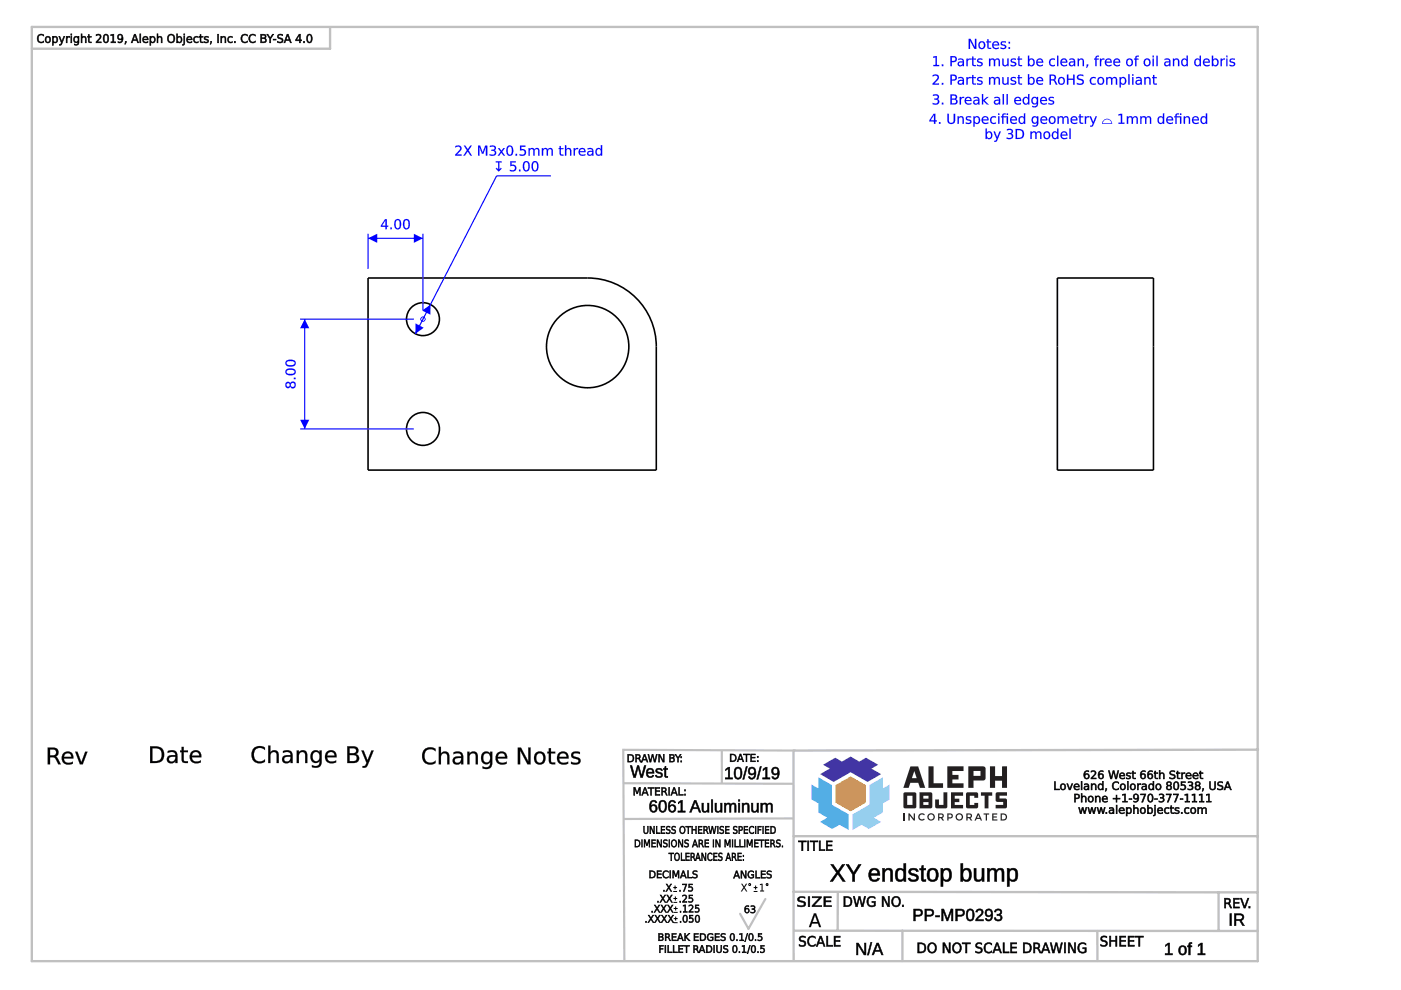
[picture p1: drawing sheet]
<svg xmlns="http://www.w3.org/2000/svg" width="297mm" height="210mm" viewBox="0 0 297 210" stroke-linecap="round" stroke-linejoin="round" font-family="sans-serif">
<g fill="none" stroke="#000" stroke-width=".34">
<path d="M78 58.9h46.6a14.5 14.5 0 0 1 14.5 14.6v26.2h-61.1zM224.2 58.9h20.4v40.8h-20.4z"/>
<circle cx="89.7" cy="67.7" r="3.5"/>
<circle cx="124.6" cy="73.5" r="8.7"/>
<circle cx="89.7" cy="90.9" r="3.5"/>
</g>
<path d="M63.6 67.7h24.1M64.6 67.7v23.2M63.6 90.9h24.1" fill="none" stroke="#00f" stroke-width=".24"/>
<g fill="#00f">
<path d="M63.6 89h2l-1 1.9z"/>
<path d="M64.6 67.7l1 1.9h-2z"/>
<path d="M61.7 81.6a.43 .43 0 0 0 .8 0 .43 .43 0 0 0-.8 0zM60.7 81.1l.5-.1 .3 .3a.66 .66 0 0 1 1-.3 .66 .66 0 0 1 .1 1 .59 .59 0 0 1-.6 .3 .59 .59 0 0 1-.5-.4 .59 .59 0 0 1-.8 .3 .59 .59 0 0 1-.1-.9zM60.7 81.6a.38 .38 0 0 0 .7 0 .38 .38 0 0 0-.7 0zM62.3 80.1h.4v.3h-.4zM60.8 78.6v.1a.87 .87 0 0 0 1.3 .5 .43 .43 0 0 0 .4-.5 .43 .43 0 0 0-.6-.3zM60.6 78.4a1.27 1.27 0 0 1 2.1 .4 1.23 1.23 0 0 1-2.2 .3zM60.8 76.7v.2a.87 .87 0 0 0 1.3 .5 .43 .43 0 0 0 .4-.5 .43 .43 0 0 0-.6-.3zM60.6 76.6a1.27 1.27 0 0 1 2.1 .4 1.23 1.23 0 0 1-2.2 .2z"/>
<path d="M61.7 81.6a.42 .42 0 0 0 .8 0 .42 .42 0 0 0-.8 0zM61.6 81.6a.45 .45 0 0 1 .9 0 .45 .45 0 0 1-.9 0zM60.6 81.1a.5 .5 0 0 1 .6-.2 .5 .5 0 0 1 .3 .4 .58 .58 0 0 1 .5-.4 .58 .58 0 0 1 .6 .3 .67 .67 0 0 1-.1 1 .67 .67 0 0 1-1-.3 .52 .52 0 0 1-.5 .4 .52 .52 0 0 1-.5-.5zM60.7 81.1a.61 .61 0 0 0-.1 .9 .61 .61 0 0 0 .9 .1v-.3a.64 .64 0 0 0 1 .4 .64 .64 0 0 0 .1-1 .57 .57 0 0 0-.6-.3 .57 .57 0 0 0-.5 .5 .49 .49 0 0 0-.3-.4 .49 .49 0 0 0-.5 .1zM60.7 81.6a.37 .37 0 0 0 .7 0 .37 .37 0 0 0-.7 0zM60.7 81.6a.4 .4 0 0 1 .8 0 .4 .4 0 0 1-.8 0zM62.3 80.1h.4v.3h-.4zM62.3 80.1v.3h.4v-.3zM60.8 78.7a.57 .57 0 0 0 .2 .5 .57 .57 0 0 0 .6 .1h.3a.44 .44 0 0 0 .6-.5 .44 .44 0 0 0-.6-.4l-.8 .1zM60.8 78.6a1.17 1.17 0 0 1 1.7 .2 1.09 1.09 0 0 1-1.8 0zM60.6 78.4a1.29 1.29 0 0 1 2.1 .4 1.25 1.25 0 0 1-2.2 .3zM60.6 78.5a.78 .78 0 0 0 .1 .9 .78 .78 0 0 0 .9 .2 .78 .78 0 0 0 1.1-.8 .78 .78 0 0 0-1.1-.7l-.6 .1zM60.8 76.8a.57 .57 0 0 0 .2 .6 .57 .57 0 0 0 .6 0h.3a.44 .44 0 0 0 .6-.4 .44 .44 0 0 0-.6-.4h-.8zM60.8 76.7a1.17 1.17 0 0 1 1.7 .3 1.09 1.09 0 0 1-1.8 0zM60.6 76.6a1.29 1.29 0 0 1 2.1 .4 1.25 1.25 0 0 1-2.2 .2zM60.6 76.6a.78 .78 0 0 0 .1 .9 .78 .78 0 0 0 .9 .2 .78 .78 0 0 0 1.1-.7 .78 .78 0 0 0-1.1-.7l-.6 .1z"/>
</g>
<path d="M78 49.6v7.4M78 50.5h11.7M89.7 49.6v16.1" fill="none" stroke="#00f" stroke-width=".24"/>
<g fill="#00f">
<path d="M87.7 49.6l2 .9-2 1z"/>
<path d="M78 50.5l2-.9v1.9z"/>
<path d="M81.7 46.7l-.7 1.2h.7zM81.6 46.5h.4v1.4h.3v.2h-.3v.5h-.3v-.5h-.9v-.3zM82.8 48.2h.3v.4h-.3zM84.1 46.7a1.22 1.22 0 0 0 .2 1.7 1.08 1.08 0 0 0 0-1.7zM83.9 46.6a.79 .79 0 0 1 .9 0 .79 .79 0 0 1 .3 .9 .79 .79 0 0 1-.8 1.1 .79 .79 0 0 1-.7-1.1l.1-.6zM86 46.7a1.22 1.22 0 0 0 .2 1.7 1.08 1.08 0 0 0 0-1.7zM85.8 46.6a.79 .79 0 0 1 .9 0 .79 .79 0 0 1 .2 .9 .79 .79 0 0 1-.7 1.1 .79 .79 0 0 1-.8-1.1l.1-.6z"/>
<path d="M81.7 46.7l-.7 1.2h.7zM81.7 46.7v1.2h-.7zM81.6 46.5h.4v1.4l.3-.1v.3h-.3v.5h-.3v-.5h-1v-.3zM81.6 46.5l-.8 1.3v.3h.9v.5h.3v-.5h.3v-.2h-.3v-1.4zM82.8 48.2h.3v.4h-.3zM82.8 48.2v.4h.3v-.4zM84.1 46.7a1.22 1.22 0 0 0 .2 1.7 1.07 1.07 0 0 0 0-1.7zM84.1 46.7a.55 .55 0 0 1 .6 .2 .55 .55 0 0 1 .1 .6 .55 .55 0 0 1-.1 .7 .55 .55 0 0 1-.6 .1 1.62 1.62 0 0 1 0-1.6zM83.9 46.5a.8 .8 0 0 1 .9 .1 .8 .8 0 0 1 .3 .9 .81 .81 0 0 1-.8 1.1 .81 .81 0 0 1-.7-1.1l.1-.6zM83.9 46.6a1.26 1.26 0 0 0 .4 2 1.22 1.22 0 0 0 .2-2.1zM86 46.7a1.22 1.22 0 0 0 .2 1.7 1.07 1.07 0 0 0 0-1.7zM85.9 46.7a.55 .55 0 0 1 .7 .2 .55 .55 0 0 1 0 .6 .55 .55 0 0 1 0 .7 .55 .55 0 0 1-.7 .1 1.62 1.62 0 0 1 0-1.6zM85.8 46.5a.8 .8 0 0 1 .9 .1 .8 .8 0 0 1 .2 .9 .81 .81 0 0 1-.7 1.1 .81 .81 0 0 1-.8-1.1l.1-.6zM85.8 46.6a1.26 1.26 0 0 0 .4 2 1.22 1.22 0 0 0 .2-2.1z"/>
<path d="M89.1 67.7a.6 .6 0 0 1 1.2 0 .6 .6 0 0 1-1.2 0zM89.3 67.7a.37 .37 0 0 0 .7 0 .37 .37 0 0 0-.7 0z"/>
</g>
<circle cx="89.7" cy="67.7" r=".1" fill="#00f"/>
<path d="M105.3 37.3l-17.2 33.5" fill="none" stroke="#00f" stroke-width=".24"/>
<g fill="#00f">
<path d="M89.5 65.8l1.8-1.2-.1 2.1z"/>
<path d="M88.1 68.6l1.7 .9-1.7 1.3z"/>
</g>
<path d="M105.3 37.3h11.5" fill="none" stroke="#00f" stroke-width=".24"/>
<g fill="#00f">
<path d="M96.5 31a.74 .74 0 0 1 1-.1 .74 .74 0 0 1 .2 .9l-.8 1h1v.2h-1.4v-.2l.6-.7a.53 .53 0 0 0 .5-.5 .53 .53 0 0 0-.6-.5l-.5 .2zM98.3 30.9h.4l.5 .8 .5-.8h.3l-.7 1 .8 1.1h-.3l-.6-.9-.6 .9h-.4l.8-1.1zM101.4 30.9h.4l.5 1.4 .6-1.4h.4v2.1h-.3v-1.9l-.5 1.5h-.3l-.6-1.5v1.9h-.2zM103.9 30.9a.73 .73 0 0 1 .9 0 .73 .73 0 0 1 .3 .8l-.3 .2a.67 .67 0 0 1 .3 .9 .67 .67 0 0 1-1 .2l-.3-.1v-.2a.57 .57 0 0 0 .8 .1 .57 .57 0 0 0 .2-.7l-.6-.1v-.3h.2a.35 .35 0 0 0 .5-.3 .35 .35 0 0 0-.5-.3l-.5 .1zM105.6 31.4h.3l.4 .6 .4-.6h.3l-.5 .8 .6 .8h-.3l-.5-.6-.5 .6h-.3l.6-.8zM107.9 31.1a1.22 1.22 0 0 0 .2 1.7 1.08 1.08 0 0 0 0-1.7zM107.7 31a.79 .79 0 0 1 .9 0 .79 .79 0 0 1 .2 .9 .79 .79 0 0 1-.7 1.1 .79 .79 0 0 1-.7-1.1v-.6zM109.3 32.6h.3v.4h-.3zM110.3 30.9h1.1v.2h-.9v.5a.78 .78 0 0 1 1 .9 .78 .78 0 0 1-1.2 .5l-.1-.1v-.2a.56 .56 0 0 0 .8 0 .56 .56 0 0 0-.1-.8h-.6zM112.1 31.4h.2v.3a.54 .54 0 0 1 .5-.3 .54 .54 0 0 1 .5 .3 .56 .56 0 0 1 .7-.3 .56 .56 0 0 1 .4 .6v1h-.3v-1a.39 .39 0 0 0-.4-.4 .39 .39 0 0 0-.4 .5v.9h-.2v-1a.39 .39 0 0 0-.4-.4 .39 .39 0 0 0-.4 .5v.9h-.2zM114.9 31.4h.3v.3a.54 .54 0 0 1 .5-.3 .54 .54 0 0 1 .4 .3 .56 .56 0 0 1 .7-.3 .56 .56 0 0 1 .4 .6v1h-.3v-1a.39 .39 0 0 0-.4-.4 .39 .39 0 0 0-.3 .5v.9h-.3v-1a.39 .39 0 0 0-.4-.4 .39 .39 0 0 0-.3 .5v.9h-.3zM118.7 31h.2v.4h.6v.2h-.6v1l.6 .2v.2l-.6-.1-.2-.1v-1.2h-.2v-.2h.2zM119.8 30.8h.3v.9a.58 .58 0 0 1 .6-.3 .58 .58 0 0 1 .4 .6v1h-.2v-1a.41 .41 0 0 0-.5-.4 .41 .41 0 0 0-.3 .5v.9h-.3zM121.6 31.4h.3v.3l.2-.3h.5v.3a.47 .47 0 0 0-.5 0 .47 .47 0 0 0-.2 .5v.8h-.3zM122.9 31.6a.74 .74 0 0 1 .9-.2 .74 .74 0 0 1 .3 .9h-1.2a.68 .68 0 0 0 1.2 .4v.2a.9 .9 0 0 1-1.2-.1 .9 .9 0 0 1 0-1.2zM123.1 31.7l-.2 .4h1l-.3-.5zM124.9 32.3l-.1 .1a.42 .42 0 0 0 .5 .4 .42 .42 0 0 0 .3-.6zM124.6 31.5a.77 .77 0 0 1 1.2 .6v.9h-.2v-.2a.56 .56 0 0 1-.8 .3 .56 .56 0 0 1-.3-.7 .56 .56 0 0 1 .7-.4h.4a.56 .56 0 0 0-.4-.4 .56 .56 0 0 0-.6 .1zM126.4 31.6l.5-.2 .5 .2v-.8h.3v2.2h-.3v-.2a.69 .69 0 0 1-.9 .1 .69 .69 0 0 1-.2-.9zM126.6 31.8a.56 .56 0 0 0-.1 .7 .56 .56 0 0 0 .8 .2 .56 .56 0 0 0 .1-.8 .56 .56 0 0 0-.8-.1z"/>
<path d="M96.5 31a.76 .76 0 0 1 1-.1 .76 .76 0 0 1 .3 .9l-.9 1 1-.1v.3h-1.4a.57 .57 0 0 1 .5-.7l.1-.2a.51 .51 0 0 0 .4-.5 .51 .51 0 0 0-.5-.5l-.5 .2zM96.5 31v.3a.53 .53 0 0 1 .8-.2 .53 .53 0 0 1 0 .8l-.8 .9v.2h1.4v-.2h-1.1l.8-.8a.69 .69 0 0 0 .1-1 .69 .69 0 0 0-1-.1zM98.3 30.9h.4l.5 .8 .5-.8h.3l-.7 1 .8 1.1h-.4l-.5-.9-.6 .9h-.4l.8-1.1zM98.3 30.9l.7 1-.8 1.1h.4l.6-.9 .6 .9h.3l-.8-1.1 .7-1h-.3l-.5 .8-.5-.8zM101.3 30.9h.5l.5 1.4 .6-1.4h.4v2.1h-.3v-1.9l-.5 1.5h-.3l-.6-1.5 .1 1.9h-.4zM101.4 30.9v2.1h.2v-1.9l.6 1.5h.3l.5-1.5v1.9h.3v-2.1h-.4l-.6 1.5-.5-1.5zM103.9 30.9a.74 .74 0 0 1 .9-.1 .74 .74 0 0 1 .3 .9l-.3 .2a.58 .58 0 0 1 .4 .5 .58 .58 0 0 1-.4 .6h-.2a.52 .52 0 0 1-.8-.4 .76 .76 0 0 0 1.1-.2l-.1-.3-.6-.1v-.3h.2a.33 .33 0 0 0 .5-.3 .33 .33 0 0 0-.5-.3l-.5 .1zM103.9 30.9v.3a.61 .61 0 0 1 1 .4l-.3 .1h-.4v.3a.48 .48 0 0 1 .7 .4 .48 .48 0 0 1-.7 .4l-.4-.1v.2a.75 .75 0 0 0 1 0 .75 .75 0 0 0 .1-1h-.2a.54 .54 0 0 0 .4-.8 .54 .54 0 0 0-.8-.2zM105.5 31.4h.4l.4 .6 .4-.6h.4l-.6 .8 .6 .8h-.3l-.5-.6-.5 .6h-.3l.6-.8zM105.6 31.4l.6 .8-.7 .8h.3l.5-.7 .5 .7h.3l-.7-.8 .6-.8h-.3l-.4 .6-.4-.6zM107.9 31.1a1.22 1.22 0 0 0 .2 1.7 1.07 1.07 0 0 0 0-1.7zM107.8 31.2a.55 .55 0 0 1 .7 .1 .55 .55 0 0 1 0 .6 .55 .55 0 0 1 0 .7 .55 .55 0 0 1-.7 .1 1.62 1.62 0 0 1 0-1.5zM107.7 31a.8 .8 0 0 1 .9 0 .8 .8 0 0 1 .2 .9 .81 .81 0 0 1-.7 1.2 .81 .81 0 0 1-.8-1.2l.1-.6zM107.7 31a1.26 1.26 0 0 0 .4 2 1.22 1.22 0 0 0 .2-2.1zM109.3 32.6h.3v.4h-.3zM109.3 32.6v.4h.3v-.4zM110.2 30.9h1.2v.2h-.9v.5a.77 .77 0 0 1 1.1 .8 .77 .77 0 0 1-1.2 .6h-.3v-.4a.55 .55 0 0 0 .9 .1 .55 .55 0 0 0-.1-.8l-.7 .1zM110.3 30.9v1a.58 .58 0 0 1 .8 0 .58 .58 0 0 1 0 .8 .58 .58 0 0 1-.8 0h-.1v.2a.81 .81 0 0 0 1 0 .81 .81 0 0 0 .1-1.1l-.3-.2-.5 .1v-.6h.9v-.2zM112 31.4h.3v.3a.55 .55 0 0 1 .5-.3 .55 .55 0 0 1 .5 .3 .57 .57 0 0 1 .7-.3 .57 .57 0 0 1 .4 .6v1h-.3v-1a.38 .38 0 0 0-.4-.4 .38 .38 0 0 0-.3 .5v.9h-.3v-1a.38 .38 0 0 0-.4-.4 .38 .38 0 0 0-.4 .5v.9h-.3zM112.1 31.4v1.6h.2v-.9a.41 .41 0 0 1 .4-.5 .41 .41 0 0 1 .4 .4v1h.2v-.9a.41 .41 0 0 1 .4-.5 .41 .41 0 0 1 .4 .4v1h.3v-1a.55 .55 0 0 0-.4-.6 .55 .55 0 0 0-.7 .3 .53 .53 0 0 0-.5-.3 .53 .53 0 0 0-.5 .3v-.3zM114.9 31.4h.3v.3a.55 .55 0 0 1 .5-.3 .55 .55 0 0 1 .5 .3h-.1a.57 .57 0 0 1 .7-.3 .57 .57 0 0 1 .4 .6v1h-.3v-1a.38 .38 0 0 0-.4-.4 .38 .38 0 0 0-.3 .5v.9h-.3v-1a.38 .38 0 0 0-.4-.4 .38 .38 0 0 0-.3 .5v.9h-.3zM114.9 31.4v1.6h.3l-.1-.9a.41 .41 0 0 1 .4-.5 .41 .41 0 0 1 .4 .4v1h.3v-.9a.41 .41 0 0 1 .3-.5 .41 .41 0 0 1 .5 .4l-.1 1h.3v-1a.55 .55 0 0 0-.4-.6 .55 .55 0 0 0-.7 .3 .53 .53 0 0 0-.5-.3 .53 .53 0 0 0-.5 .3l.1-.3zM118.6 30.9h.3v.5h.6v.2h-.6v1l.6 .2v.2a.6 .6 0 0 1-.9-.5l.1-.9h-.3v-.2h.3zM118.7 31v.4h-.2v.2h.2v1.1l.2 .3h.6v-.2l-.5-.1-.1-.2v-.9h.6v-.2h-.6v-.4zM119.8 30.8h.3v.9a.58 .58 0 0 1 .7-.3 .58 .58 0 0 1 .3 .6v1h-.3v-1a.4 .4 0 0 0-.4-.4 .4 .4 0 0 0-.3 .5v.9h-.3zM119.8 30.8v2.2h.3l-.1-.9a.43 .43 0 0 1 .4-.5 .43 .43 0 0 1 .5 .4v1h.2v-1a.57 .57 0 0 0-.4-.6 .57 .57 0 0 0-.7 .3l.1-.9zM121.6 31.4h.3v.3l.2-.3h.5v.3a.45 .45 0 0 0-.5 0 .45 .45 0 0 0-.2 .5v.8h-.3zM121.6 31.4v1.6h.3v-.8a.46 .46 0 0 1 .2-.5 .46 .46 0 0 1 .5 0v-.3l-.5 .1-.2 .2v-.3zM122.9 31.6a.74 .74 0 0 1 .9-.2 .74 .74 0 0 1 .3 .9h-1.1a.7 .7 0 0 0 1.1 .3v.1a.53 .53 0 0 1-.8 .3 .88 .88 0 0 1-.4-1.4zM122.9 31.6a.88 .88 0 0 0 0 1.2 .88 .88 0 0 0 1.2 .1v-.2a.69 .69 0 0 1-.7 .1 .69 .69 0 0 1-.5-.5h1.2a.72 .72 0 0 0-.3-.9 .72 .72 0 0 0-.9 .2zM123.1 31.7l-.2 .4h1l-.3-.5zM123.1 31.7a.46 .46 0 0 1 .5-.1 .46 .46 0 0 1 .3 .5h-1zM124.9 32.3l-.1 .1a.37 .37 0 0 0 .3 .4 .37 .37 0 0 0 .4-.3l.1-.3zM124.8 32.3l.8-.1a.45 .45 0 0 1-.3 .6 .45 .45 0 0 1-.6-.3zM124.6 31.5a.79 .79 0 0 1 1.2 .6v.9h-.3l.1-.2a.57 .57 0 0 1-.8 .3 .57 .57 0 0 1-.3-.8 .57 .57 0 0 1 .7-.3h.4a.57 .57 0 0 0-.5-.4 .57 .57 0 0 0-.5 .1zM124.6 31.5v.2a.6 .6 0 0 1 1 .3 .71 .71 0 0 0-.8 .1 .71 .71 0 0 0-.3 .6 .6 .6 0 0 0 1.1 0v.3h.2v-.9a.76 .76 0 0 0-1.2-.6zM126.4 31.6a.59 .59 0 0 1 1 0v-.8h.3v2.2h-.3v-.2a.6 .6 0 0 1-.6 .3 .6 .6 0 0 1-.5-.5l-.1-.6zM126.4 31.6a.77 .77 0 0 0-.1 1 .77 .77 0 0 0 1 .3l.1-.2v.3h.3v-2.2h-.3v.9a.58 .58 0 0 0-1-.1zM126.6 31.8a.55 .55 0 0 0-.1 .7 .55 .55 0 0 0 .8 .1 .55 .55 0 0 0 .1-.7 .55 .55 0 0 0-.8-.1zM126.6 31.7a.59 .59 0 0 1 .8 .3 .59 .59 0 0 1-.3 .8 .62 .62 0 0 1-.6-.3 .62 .62 0 0 1 .1-.8z"/>
<path d="M105.1 34.2h1.2v.2h-.4v1.5l.3-.3 .2 .2-.6 .5-.7-.5 .2-.2 .3 .3v-1.5h-.5zM108.2 34.2h1.1v.2h-.8v.6a.78 .78 0 0 1 1 .8 .78 .78 0 0 1-1.2 .5h-.2v-.3a.56 .56 0 0 0 .8 0 .56 .56 0 0 0 0-.8l-.7 .1zM110 35.9h.3v.4h-.3zM111.4 34.4a1.22 1.22 0 0 0 .2 1.7 1.08 1.08 0 0 0 0-1.7zM111.2 34.3a.79 .79 0 0 1 .9 .1 .79 .79 0 0 1 .2 .9 .79 .79 0 0 1-.7 1.1 .79 .79 0 0 1-.8-1.1l.1-.7zM113.2 34.4a1.22 1.22 0 0 0 .2 1.7 1.08 1.08 0 0 0 0-1.7zM113 34.3a.79 .79 0 0 1 .9 .1 .79 .79 0 0 1 .3 .9 .79 .79 0 0 1-.8 1.1 .79 .79 0 0 1-.7-1.1l.1-.7z"/>
<path d="M105.1 34.2h1.3v.2h-.5l-.1 1.5 .4-.3 .2 .2-.6 .5-.7-.5 .2-.2 .3 .3v-1.5h-.5zM105.1 34.2v.2h.5v1.6l-.3-.4-.2 .2 .7 .5 .6-.5-.2-.2-.4 .4v-1.6h.5v-.2zM108.2 34.2h1.1v.2h-.8v.6a.77 .77 0 0 1 1 .7 .77 .77 0 0 1-1.1 .6h-.3v-.4a.55 .55 0 0 0 .8 .1 .55 .55 0 0 0 0-.8l-.7 .1zM108.2 34.2v1.1a.58 .58 0 0 1 .8-.1 .58 .58 0 0 1 .1 .8 .58 .58 0 0 1-.9 0h-.1v.2a.81 .81 0 0 0 1.1 0 .81 .81 0 0 0 .1-1.1l-.4-.2-.5 .1v-.6h.9v-.2zM110 35.9h.4v.4h-.4zM110 35.9v.4h.3v-.4zM111.4 34.4a1.22 1.22 0 0 0 .2 1.7 1.07 1.07 0 0 0 0-1.7zM111.3 34.5a.55 .55 0 0 1 .7 .1 .55 .55 0 0 1 0 .7 .55 .55 0 0 1 0 .6 .55 .55 0 0 1-.7 .1 1.62 1.62 0 0 1 0-1.5zM111.2 34.3a.8 .8 0 0 1 .9 0 .8 .8 0 0 1 .2 1 .81 .81 0 0 1-.7 1.1 .81 .81 0 0 1-.8-1.1l.1-.7zM111.2 34.3a1.26 1.26 0 0 0 .4 2 1.22 1.22 0 0 0 .2-2.1zM113.2 34.4a1.22 1.22 0 0 0 .2 1.7 1.07 1.07 0 0 0 0-1.7zM113.2 34.5a.55 .55 0 0 1 .6 .1 .55 .55 0 0 1 .1 .7 .55 .55 0 0 1-.1 .6 .55 .55 0 0 1-.6 .1 1.62 1.62 0 0 1 0-1.5zM113 34.3a.8 .8 0 0 1 1 0 .8 .8 0 0 1 .2 1 .81 .81 0 0 1-.8 1.1 .81 .81 0 0 1-.7-1.1l.1-.7zM113 34.3a1.26 1.26 0 0 0 .4 2 1.22 1.22 0 0 0 .2-2.1z"/>
<path d="M205.4 8.3h.4l.9 1.7v-1.7h.3v2.1h-.4l-.9-1.8v1.8h-.3zM207.8 9.1a.56 .56 0 0 0 0 .8 .56 .56 0 0 0 .7 .1 .56 .56 0 0 0 .1-.7 .56 .56 0 0 0-.8-.2zM207.4 9.5a.8 .8 0 0 1 1.6 0 .8 .8 0 0 1-1.6 0zM209.3 8.3h.3v.5h.5v.2h-.5v1l.5 .2v.2l-.6-.1-.1-.1-.1-1.2h-.2v-.2h.2zM210.6 9a.74 .74 0 0 1 .9-.2 .74 .74 0 0 1 .3 .8h-1.2a.68 .68 0 0 0 1.2 .4v.3a.9 .9 0 0 1-1.2-.1 .9 .9 0 0 1 0-1.2zM210.8 9.1l-.2 .3h1l-.3-.4zM212.3 8.9l.9-.1 .1 .3a.43 .43 0 0 0-.5-.2 .43 .43 0 0 0-.3 .4 .65 .65 0 0 1 .6 .3 .65 .65 0 0 1 .1 .7l-.9 .1-.2-.1v-.3a.56 .56 0 0 0 1-.1l-.1-.1a.64 .64 0 0 1-.6-.2 .64 .64 0 0 1-.1-.7zM213.8 10h.3v.4h-.3zM213.8 8.9h.3v.3h-.3z"/>
<path d="M205.4 8.2h.4l.9 1.8v-1.8h.3v2.2h-.4l-.9-1.8v1.8h-.3zM205.4 8.3v2.1h.3l-.1-1.9 1 1.9h.4v-2.1h-.3v1.8l-.9-1.8zM207.8 9.1a.55 .55 0 0 0 0 .8 .55 .55 0 0 0 .7 .1 .55 .55 0 0 0 .1-.7 .55 .55 0 0 0-.8-.2zM207.8 9.1a.59 .59 0 0 1 .8 .3 .59 .59 0 0 1-.2 .8 .62 .62 0 0 1-.7-.4 .62 .62 0 0 1 .1-.7zM207.3 9.5a.85 .85 0 0 1 1.7 0 .85 .85 0 0 1-1.7 0zM207.4 9.5a.8 .8 0 0 0 1.6 0 .8 .8 0 0 0-1.6 0zM209.3 8.3h.3v.5h.5v.2h-.5v1l.5 .1v.3a.6 .6 0 0 1-.8-.6v-.8h-.2v-.2h.2zM209.3 8.3v.5h-.2v.2h.2l.1 1.1 .2 .2 .5 .1v-.2l-.5-.1v-.3v-.8h.5v-.2h-.5v-.5zM210.6 9a.74 .74 0 0 1 .9-.2 .74 .74 0 0 1 .3 .9l-1.2-.1a.7 .7 0 0 0 1.2 .4 .53 .53 0 0 1-.9 .4 .88 .88 0 0 1-.3-1.4zM210.6 9a.88 .88 0 0 0 0 1.2 .88 .88 0 0 0 1.2 .1v-.2a.69 .69 0 0 1-.7 .1 .69 .69 0 0 1-.5-.6h1.2a.72 .72 0 0 0-.3-.8 .72 .72 0 0 0-.9 .2zM210.8 9.1l-.2 .3h1l-.3-.4zM210.8 9.1a.46 .46 0 0 1 .5-.1 .46 .46 0 0 1 .3 .4l-1 .1zM212.3 8.9l.3-.2a.43 .43 0 0 1 .5 0 .43 .43 0 0 1 .2 .4 .42 .42 0 0 0-.5-.2 .42 .42 0 0 0-.3 .4l.3 .2a.52 .52 0 0 1 .6 .6 .52 .52 0 0 1-.8 .3l-.5-.1 .1-.3a.55 .55 0 0 0 .9-.1l-.8-.4-.2-.3zM212.3 8.9a.46 .46 0 0 0-.1 .5 .46 .46 0 0 0 .5 .3l.3 .1a.36 .36 0 0 1-.1 .4 .36 .36 0 0 1-.5 0l-.3-.2v.3a.73 .73 0 0 0 1.2-.5l-.9-.5a.53 .53 0 0 1 .9-.2v-.3zM213.8 10h.4v.4h-.4zM213.8 10v.4h.3v-.4zM213.8 8.9h.4v.3h-.4zM213.8 8.9v.3h.3v-.3z"/>
<path d="M197.8 12l.8-.1v1.9h.5v.2h-1.2v-.2h.5v-1.6l-.6 .1zM199.7 13.7h.3v.3h-.3zM201.8 12.1v.8h.4a.4 .4 0 0 0 .4-.4 .4 .4 0 0 0-.4-.4zM201.5 11.9h.7a.64 .64 0 0 1 .7 .6 .64 .64 0 0 1-.7 .7h-.4v.8h-.3zM203.4 13.3l-.1 .1a.42 .42 0 0 0 .5 .4 .42 .42 0 0 0 .3-.6zM203.2 12.5a.77 .77 0 0 1 1.2 .6v.9h-.3v-.2a.56 .56 0 0 1-.7 .3 .56 .56 0 0 1-.3-.7 .56 .56 0 0 1 .7-.4h.3a.56 .56 0 0 0-.4-.4 .56 .56 0 0 0-.5 .1zM204.9 12.4h.3v.3l.2-.2 .4-.1v.3a.47 .47 0 0 0-.5 0 .47 .47 0 0 0-.1 .5v.8h-.3zM206.1 12h.3v.4h.5v.2h-.5v1.1l.5 .1v.2h-.6l-.1-.2-.1-1.2h-.2v-.2h.2zM207.3 12.5l.9-.1 .1 .3a.43 .43 0 0 0-.5-.2 .43 .43 0 0 0-.3 .5 .65 .65 0 0 1 .6 .2 .65 .65 0 0 1 .1 .7l-.9 .1h-.2v-.3a.56 .56 0 0 0 1-.2l-.1-.1a.64 .64 0 0 1-.6-.2 .64 .64 0 0 1-.1-.7zM209.7 12.4h.3v.3a.54 .54 0 0 1 .5-.3 .54 .54 0 0 1 .4 .3 .56 .56 0 0 1 .7-.3 .56 .56 0 0 1 .4 .7v.9h-.3v-.9a.39 .39 0 0 0-.4-.5 .39 .39 0 0 0-.3 .5v.9h-.3v-.9a.39 .39 0 0 0-.4-.5 .39 .39 0 0 0-.3 .5v.9h-.3zM212.5 12.4h.3v1a.41 .41 0 0 0 .4 .4 .41 .41 0 0 0 .4-.5v-.9h.2v1.6h-.2v-.2a.58 .58 0 0 1-.7 .2 .58 .58 0 0 1-.4-.6zM214.4 12.5l.9-.1 .1 .3a.43 .43 0 0 0-.5-.2 .43 .43 0 0 0-.3 .5 .65 .65 0 0 1 .6 .2 .65 .65 0 0 1 .1 .7l-.9 .1h-.1v-.3a.56 .56 0 0 0 .9-.2l-.1-.1a.64 .64 0 0 1-.6-.2 .64 .64 0 0 1-.1-.7zM215.9 12h.3v.4h.5v.2h-.5v1.1l.5 .1v.2h-.6l-.2-.2v-1.2h-.2v-.2h.2zM218.3 12.8a.56 .56 0 0 0-.1 .7 .56 .56 0 0 0 .8 .2 .56 .56 0 0 0 .1-.8 .56 .56 0 0 0-.8-.1zM217.9 11.8h.3v.9a.69 .69 0 0 1 1-.2 .69 .69 0 0 1 .2 1 .62 .62 0 0 1-.5 .5 .62 .62 0 0 1-.7-.2v.2h-.3zM219.9 12.6a.74 .74 0 0 1 .9-.1 .74 .74 0 0 1 .4 .8h-1.2a.68 .68 0 0 0 1.1 .4v.2a.9 .9 0 0 1-1.2-.1 .9 .9 0 0 1 0-1.2zM220.1 12.7l-.1 .4h.9l-.3-.5zM222.6 12.6l.7-.2 .4 .1v.2a.61 .61 0 0 0-.9 .1 .61 .61 0 0 0 0 .8 .61 .61 0 0 0 .9 .1v.3a.86 .86 0 0 1-1.2-.2 .86 .86 0 0 1 .1-1.2zM224.1 11.8h.3v2.2h-.3zM225 12.6a.74 .74 0 0 1 .9-.1 .74 .74 0 0 1 .4 .8h-1.2a.68 .68 0 0 0 1.1 .4v.2a.9 .9 0 0 1-1.2-.1 .9 .9 0 0 1 0-1.2zM225.2 12.7l-.1 .4h.9l-.2-.5zM227 13.3l-.1 .1a.42 .42 0 0 0 .5 .4 .42 .42 0 0 0 .3-.6zM226.7 12.5a.77 .77 0 0 1 1.3 .6v.9h-.3v-.2a.56 .56 0 0 1-.7 .3 .56 .56 0 0 1-.4-.7 .56 .56 0 0 1 .7-.4h.4a.56 .56 0 0 0-.4-.4 .56 .56 0 0 0-.6 .1zM228.5 12.4h.3v.3a.58 .58 0 0 1 .7-.3 .58 .58 0 0 1 .3 .7v.9h-.2v-.9a.41 .41 0 0 0-.5-.5 .41 .41 0 0 0-.3 .5v.9h-.3zM230.4 13.7h.3v.2l-.2 .5h-.2zM232.4 11.9l.6-.1v.2l-.5 .2v.2h.4v.2h-.4v1.4h-.3v-1.4h-.2v-.2h.2zM233.2 12.4h.3v.3l.2-.2 .4-.1v.3a.47 .47 0 0 0-.5 0 .47 .47 0 0 0-.1 .5v.8h-.3zM234.5 12.6a.74 .74 0 0 1 .8-.1 .74 .74 0 0 1 .4 .8h-1.2a.68 .68 0 0 0 1.2 .4v.2a.9 .9 0 0 1-1.2-.1 .9 .9 0 0 1 0-1.2zM234.7 12.7l-.2 .4h1l-.3-.5zM236.2 12.6a.74 .74 0 0 1 .9-.1 .74 .74 0 0 1 .4 .8h-1.2a.68 .68 0 0 0 1.1 .4v.2a.9 .9 0 0 1-1.1-.1 .9 .9 0 0 1-.1-1.2zM236.5 12.7l-.2 .4h.9l-.2-.5zM239.1 12.8a.56 .56 0 0 0 0 .7 .56 .56 0 0 0 .7 .2 .56 .56 0 0 0 .1-.8 .56 .56 0 0 0-.8-.1zM238.7 13.2a.8 .8 0 0 1 1.6 0 .8 .8 0 0 1-1.6 0zM240.8 11.9l.6-.1v.2l-.4 .2-.1 .2h.5v.2h-.5v1.4h-.2v-1.4h-.3v-.2h.3zM242.9 12.8a.56 .56 0 0 0-.1 .7 .56 .56 0 0 0 .7 .2 .56 .56 0 0 0 .1-.8 .56 .56 0 0 0-.7-.1zM242.4 13.2a.8 .8 0 0 1 1.6 0 .8 .8 0 0 1-1.6 0zM244.4 12.4h.2v1.6h-.2zM244.4 11.8h.2v.3h-.2zM245.2 11.8h.2v2.2h-.2zM247.2 13.3l-.1 .1a.42 .42 0 0 0 .5 .4 .42 .42 0 0 0 .3-.6zM246.9 12.5a.77 .77 0 0 1 1.3 .6v.9h-.3v-.2a.56 .56 0 0 1-.7 .3 .56 .56 0 0 1-.4-.7 .56 .56 0 0 1 .7-.4h.4a.56 .56 0 0 0-.4-.4 .56 .56 0 0 0-.6 .1zM248.7 12.4h.2v.3a.58 .58 0 0 1 .7-.3 .58 .58 0 0 1 .4 .7v.9h-.2v-.9a.41 .41 0 0 0-.5-.5 .41 .41 0 0 0-.4 .5v.9h-.2zM250.6 12.6l.5-.2 .5 .3v-.9h.2v2.2h-.2v-.2a.69 .69 0 0 1-1 .1 .69 .69 0 0 1-.2-.9zM250.8 12.8a.56 .56 0 0 0-.1 .7 .56 .56 0 0 0 .8 .2 .56 .56 0 0 0 .1-.8 .56 .56 0 0 0-.8-.1zM253.4 12.6l.4-.2 .6 .3v-.9h.2v2.2h-.2v-.2a.69 .69 0 0 1-1 .1 .69 .69 0 0 1-.2-.9zM253.6 12.8a.56 .56 0 0 0-.1 .7 .56 .56 0 0 0 .7 .2 .56 .56 0 0 0 .1-.8 .56 .56 0 0 0-.7-.1zM255.3 12.6a.74 .74 0 0 1 .8-.1 .74 .74 0 0 1 .4 .8h-1.2a.68 .68 0 0 0 1.2 .4v.2a.9 .9 0 0 1-1.2-.1 .9 .9 0 0 1 0-1.2zM255.5 12.7l-.2 .4h1l-.3-.5zM257.3 12.8a.56 .56 0 0 0-.1 .7 .56 .56 0 0 0 .8 .2 .56 .56 0 0 0 .1-.8 .56 .56 0 0 0-.8-.1zM256.9 11.8h.3v.9a.69 .69 0 0 1 .9-.2 .69 .69 0 0 1 .2 1 .62 .62 0 0 1-.4 .5 .62 .62 0 0 1-.7-.2v.2h-.3zM258.8 12.4h.2v.3l.3-.2 .4-.1v.3a.47 .47 0 0 0-.5 0 .47 .47 0 0 0-.2 .5v.8h-.2zM260 12.4h.3v1.6h-.3zM260 11.8h.3v.3h-.3zM260.9 12.5l.8-.1 .1 .3a.43 .43 0 0 0-.5-.2 .43 .43 0 0 0-.3 .5 .65 .65 0 0 1 .7 .2 .65 .65 0 0 1 0 .7l-.9 .1h-.1v-.3a.56 .56 0 0 0 .9-.2v-.1a.64 .64 0 0 1-.7-.2 .64 .64 0 0 1 0-.7z"/>
<path d="M197.8 12l.9-.1-.1 1.9h.5v.2h-1.2v-.2h.5v-1.6l-.6 .1zM197.8 12v.3l.6-.2v1.7h-.5v.2h1.2v-.2h-.5v-1.9zM199.7 13.6h.3v.4h-.3zM199.7 13.7v.3h.3v-.3zM201.8 12.1v.8h.4a.38 .38 0 0 0 .4-.4 .38 .38 0 0 0-.4-.4zM201.8 12.1h.4a.41 .41 0 0 1 .4 .4 .41 .41 0 0 1-.4 .4h-.4zM201.5 11.9h.7a.65 .65 0 0 1 .7 .6 .65 .65 0 0 1-.7 .7h-.4v.8h-.3zM201.5 11.9v2.1h.3v-.8a.72 .72 0 0 0 .9-.2 .72 .72 0 0 0 0-.9zM203.4 13.3l-.1 .1a.37 .37 0 0 0 .3 .5 .37 .37 0 0 0 .5-.4v-.3zM203.4 13.3l.7-.1a.45 .45 0 0 1-.2 .6 .45 .45 0 0 1-.6-.3zM203.1 12.5a.79 .79 0 0 1 1.3 .6v.9h-.3v-.2a.57 .57 0 0 1-.7 .3 .57 .57 0 0 1-.3-.7 .57 .57 0 0 1 .7-.4h.3a.57 .57 0 0 0-.4-.4 .57 .57 0 0 0-.6 .2zM203.2 12.5v.2a.6 .6 0 0 1 .9 .3 .71 .71 0 0 0-.7 .1 .71 .71 0 0 0-.3 .7 .6 .6 0 0 0 1-.1v.3h.3v-.9a.76 .76 0 0 0-1.2-.6zM204.9 12.4h.3v.3l.2-.3h.5v.3a.45 .45 0 0 0-.5 0 .45 .45 0 0 0-.2 .5v.8h-.3zM204.9 12.4v1.6h.3v-.8a.46 .46 0 0 1 .1-.5 .46 .46 0 0 1 .5 0v-.3l-.4 .1-.2 .2v-.3zM206.1 12h.3v.4h.5v.2h-.5v1l.5 .2v.2a.6 .6 0 0 1-.8-.5v-.9h-.2v-.2h.2zM206.1 12v.4h-.2v.2h.2l.1 1.1 .2 .3h.5v-.2h-.5v-.3v-.9h.5v-.2h-.5v-.4zM207.3 12.5l.3-.1a.43 .43 0 0 1 .4-.1 .43 .43 0 0 1 .3 .4 .42 .42 0 0 0-.5-.1 .42 .42 0 0 0-.3 .4l.3 .1a.52 .52 0 0 1 .6 .7 .52 .52 0 0 1-.8 .3l-.5-.1v-.3a.55 .55 0 0 0 1-.2l-.9-.3-.1-.3zM207.3 12.5a.46 .46 0 0 0-.1 .6 .46 .46 0 0 0 .5 .2l.3 .1a.36 .36 0 0 1-.1 .5 .36 .36 0 0 1-.5-.1l-.3-.1v.2a.73 .73 0 0 0 1.2-.5l-.9-.5a.53 .53 0 0 1 .9-.2v-.2zM209.7 12.4h.3v.3a.55 .55 0 0 1 .5-.3 .55 .55 0 0 1 .5 .3h-.1a.57 .57 0 0 1 .7-.3 .57 .57 0 0 1 .4 .7v.9h-.3v-.9a.38 .38 0 0 0-.4-.5 .38 .38 0 0 0-.3 .5v.9h-.3v-.9a.38 .38 0 0 0-.4-.5 .38 .38 0 0 0-.3 .5v.9h-.3zM209.7 12.4v1.6h.3l-.1-.9a.41 .41 0 0 1 .4-.5 .41 .41 0 0 1 .4 .5v.9h.3v-.9a.41 .41 0 0 1 .3-.5 .41 .41 0 0 1 .5 .5l-.1 .9h.3v-.9a.55 .55 0 0 0-.4-.7 .55 .55 0 0 0-.7 .4 .53 .53 0 0 0-.5-.4 .53 .53 0 0 0-.5 .3l.1-.3zM212.5 12.4h.3v1a.4 .4 0 0 0 .4 .4 .4 .4 0 0 0 .4-.5v-.9h.3v1.6h-.3v-.2a.58 .58 0 0 1-.7 .2 .58 .58 0 0 1-.4-.6zM212.5 12.4v1a.57 .57 0 0 0 .4 .6 .57 .57 0 0 0 .7-.3v.3h.2v-1.6h-.2v.9a.43 .43 0 0 1-.4 .6 .43 .43 0 0 1-.4-.5v-1zM214.4 12.5l.3-.1a.43 .43 0 0 1 .5-.1 .43 .43 0 0 1 .2 .4 .42 .42 0 0 0-.5-.1 .42 .42 0 0 0-.3 .4l.4 .1a.52 .52 0 0 1 .5 .7 .52 .52 0 0 1-.8 .3l-.5-.1 .1-.3a.55 .55 0 0 0 .9-.2l-.8-.3-.1-.3zM214.4 12.5a.46 .46 0 0 0-.1 .6 .46 .46 0 0 0 .5 .2l.3 .1a.36 .36 0 0 1-.1 .5 .36 .36 0 0 1-.5-.1l-.2-.1v.2a.73 .73 0 0 0 1.1-.5l-.9-.5a.53 .53 0 0 1 .9-.2v-.2zM215.9 12h.3v.4h.5v.2h-.5v1l.5 .2v.2a.6 .6 0 0 1-.8-.5v-.9h-.2v-.2h.2zM215.9 12v.4h-.2v.2h.2v1.1l.3 .3h.5v-.2h-.5l-.1-.3v-.9h.6v-.2h-.6l.1-.4zM218.3 12.8a.55 .55 0 0 0-.1 .7 .55 .55 0 0 0 .8 .2 .55 .55 0 0 0 .1-.8 .55 .55 0 0 0-.8-.1zM218.3 12.8a.59 .59 0 0 1 .8 .2 .59 .59 0 0 1-.3 .8 .62 .62 0 0 1-.6-.3 .62 .62 0 0 1 .1-.7zM217.9 11.8h.3v.9a.6 .6 0 0 1 .6-.3 .6 .6 0 0 1 .5 .4 .77 .77 0 0 1 0 1 .77 .77 0 0 1-1 .1l-.1-.1v.2h-.3zM217.9 11.8v2.2h.3v-.3a.68 .68 0 0 0 .9 .2 .68 .68 0 0 0 .2-.9 .61 .61 0 0 0-.4-.6 .61 .61 0 0 0-.7 .3v-.9zM219.9 12.6a.74 .74 0 0 1 .9-.2 .74 .74 0 0 1 .4 .9h-1.2a.7 .7 0 0 0 1.1 .4 .53 .53 0 0 1-.8 .3 .88 .88 0 0 1-.4-1.4zM219.9 12.6a.88 .88 0 0 0 0 1.2 .88 .88 0 0 0 1.2 .1v-.2a.69 .69 0 0 1-.7 .1 .69 .69 0 0 1-.5-.5h1.3a.72 .72 0 0 0-.4-.8 .72 .72 0 0 0-.9 .1zM220.1 12.7l-.1 .4h.9l-.3-.4zM220.1 12.7a.46 .46 0 0 1 .5-.1 .46 .46 0 0 1 .3 .5h-.9zM222.6 12.6l.4-.2a.43 .43 0 0 1 .4-.1 .43 .43 0 0 1 .3 .5 .6 .6 0 0 0-.8 0 .6 .6 0 0 0 0 .8 .6 .6 0 0 0 .8 .1 .44 .44 0 0 1-.3 .4 .44 .44 0 0 1-.4-.1 .9 .9 0 0 1-.4-1.4zM222.6 12.6a.84 .84 0 0 0 0 1.1 .84 .84 0 0 0 1.1 .2v-.2a.62 .62 0 0 1-.9-.1 .62 .62 0 0 1 0-.8 .62 .62 0 0 1 .9-.1v-.2l-.4-.1zM224.1 11.8h.3v2.2h-.3zM224.1 11.8v2.2h.3v-2.2zM225 12.6a.74 .74 0 0 1 .9-.2 .74 .74 0 0 1 .4 .9h-1.2a.7 .7 0 0 0 1.1 .4 .53 .53 0 0 1-.8 .3 .88 .88 0 0 1-.4-1.4zM225 12.6a.88 .88 0 0 0 0 1.2 .88 .88 0 0 0 1.2 .1v-.2a.69 .69 0 0 1-.7 .1 .69 .69 0 0 1-.4-.5h1.2a.72 .72 0 0 0-.4-.8 .72 .72 0 0 0-.9 .1zM225.3 12.7l-.2 .4h.9l-.2-.4zM225.2 12.7a.46 .46 0 0 1 .6-.1 .46 .46 0 0 1 .2 .5h-.9zM227 13.3l-.1 .1a.37 .37 0 0 0 .3 .5 .37 .37 0 0 0 .5-.4v-.3zM227 13.3l.7-.1a.45 .45 0 0 1-.3 .6 .45 .45 0 0 1-.5-.3zM226.7 12.5a.79 .79 0 0 1 1.3 .6v.9h-.3v-.2a.57 .57 0 0 1-.7 .3 .57 .57 0 0 1-.4-.7 .57 .57 0 0 1 .7-.4h.4a.57 .57 0 0 0-.4-.4 .57 .57 0 0 0-.6 .2zM226.7 12.5v.2a.6 .6 0 0 1 1 .3 .71 .71 0 0 0-.7 .1 .71 .71 0 0 0-.3 .7 .6 .6 0 0 0 1-.1v.3h.3l-.1-.9a.76 .76 0 0 0-1.2-.6zM228.5 12.4h.3v.3a.58 .58 0 0 1 .7-.3 .58 .58 0 0 1 .3 .7v.9h-.3v-.9a.4 .4 0 0 0-.4-.5 .4 .4 0 0 0-.3 .5v.9h-.3zM228.5 12.4v1.6h.3l-.1-.9a.43 .43 0 0 1 .4-.5 .43 .43 0 0 1 .5 .5v.9h.2v-.9a.57 .57 0 0 0-.4-.7 .57 .57 0 0 0-.7 .3l.1-.3zM230.4 13.6h.3v.3l-.2 .5h-.2zM230.4 13.7l-.1 .7h.2l.2-.5v-.2zM232.4 11.9l.6-.1v.2l-.5 .2v.2h.4v.2h-.4v1.4h-.3v-1.4h-.2v-.2h.2zM232.4 11.9l-.1 .5h-.3v.2h.3l-.1 1.4h.3v-1.4h.4v-.2h-.4v-.2l.5-.2v-.2zM233.2 12.4h.3v.3l.2-.3h.5v.3a.45 .45 0 0 0-.5 0 .45 .45 0 0 0-.2 .5v.8h-.3zM233.2 12.4v1.6h.3v-.8a.46 .46 0 0 1 .1-.5 .46 .46 0 0 1 .5 0v-.3l-.4 .1-.2 .2v-.3zM234.4 12.6a.74 .74 0 0 1 1-.2 .74 .74 0 0 1 .3 .9h-1.2a.7 .7 0 0 0 1.2 .4 .53 .53 0 0 1-.9 .3 .88 .88 0 0 1-.4-1.4zM234.5 12.6a.88 .88 0 0 0 0 1.2 .88 .88 0 0 0 1.2 .1v-.2a.69 .69 0 0 1-.8 .1 .69 .69 0 0 1-.4-.5h1.2a.72 .72 0 0 0-.4-.8 .72 .72 0 0 0-.8 .1zM234.7 12.7l-.2 .4h1l-.3-.4zM234.7 12.7a.46 .46 0 0 1 .5-.1 .46 .46 0 0 1 .3 .5h-1zM236.2 12.6a.74 .74 0 0 1 .9-.2 .74 .74 0 0 1 .4 .9h-1.2a.7 .7 0 0 0 1.2 .4 .53 .53 0 0 1-.9 .3 .88 .88 0 0 1-.4-1.4zM236.3 12.6a.88 .88 0 0 0 0 1.2 .88 .88 0 0 0 1.1 .1l.1-.2a.69 .69 0 0 1-.8 .1 .69 .69 0 0 1-.4-.5h1.2a.72 .72 0 0 0-.4-.8 .72 .72 0 0 0-.8 .1zM236.5 12.7l-.2 .4h.9l-.2-.4zM236.5 12.7a.46 .46 0 0 1 .5-.1 .46 .46 0 0 1 .2 .5h-.9zM239.2 12.8a.55 .55 0 0 0-.1 .7 .55 .55 0 0 0 .7 .2 .55 .55 0 0 0 .1-.8 .55 .55 0 0 0-.7-.1zM239.1 12.8a.59 .59 0 0 1 .9 .2 .59 .59 0 0 1-.3 .8 .62 .62 0 0 1-.7-.3 .62 .62 0 0 1 .1-.7zM238.7 13.2a.82 .82 0 0 1 1.6 0 .82 .82 0 0 1-1.6 0zM238.7 13.2a.8 .8 0 0 0 1.6 0 .8 .8 0 0 0-1.6 0zM240.8 11.9l.7-.1v.2l-.5 .2-.1 .2h.5v.2h-.5l.1 1.4h-.3v-1.4h-.3v-.2h.3zM240.8 11.9l-.1 .5h-.3v.2h.3v1.4h.2v-1.4h.5v-.2h-.5v-.2l.5-.2v-.2zM242.9 12.8a.55 .55 0 0 0-.1 .7 .55 .55 0 0 0 .7 .2 .55 .55 0 0 0 .1-.8 .55 .55 0 0 0-.7-.1zM242.9 12.8a.59 .59 0 0 1 .8 .2 .59 .59 0 0 1-.3 .8 .62 .62 0 0 1-.6-.3 .62 .62 0 0 1 .1-.7zM242.4 13.2a.82 .82 0 0 1 1.6 0 .82 .82 0 0 1-1.6 0zM242.4 13.2a.8 .8 0 0 0 1.6 0 .8 .8 0 0 0-1.6 0zM244.4 12.4h.2v1.6h-.2zM244.4 12.4v1.6h.2v-1.6zM244.4 11.8h.2v.4h-.2zM244.4 11.8v.3h.2v-.3zM245.2 11.8h.3v2.2h-.3zM245.2 11.8v2.2h.2v-2.2zM247.2 13.3l-.1 .1a.37 .37 0 0 0 .3 .5 .37 .37 0 0 0 .5-.4v-.3zM247.2 13.3l.7-.1a.45 .45 0 0 1-.3 .6 .45 .45 0 0 1-.5-.3zM246.9 12.5a.79 .79 0 0 1 1.3 .6v.9h-.3v-.2a.57 .57 0 0 1-.7 .3 .57 .57 0 0 1-.4-.7 .57 .57 0 0 1 .7-.4h.4a.57 .57 0 0 0-.4-.4 .57 .57 0 0 0-.6 .2zM246.9 12.5v.2a.6 .6 0 0 1 1 .3 .71 .71 0 0 0-.7 .1 .71 .71 0 0 0-.3 .7 .6 .6 0 0 0 1-.1v.3h.3l-.1-.9a.76 .76 0 0 0-1.2-.6zM248.7 12.4h.3l-.1 .3a.58 .58 0 0 1 .8-.3 .58 .58 0 0 1 .3 .7v.9h-.3v-.9a.4 .4 0 0 0-.4-.5 .4 .4 0 0 0-.3 .5v.9h-.3zM248.7 12.4v1.6h.2v-.9a.43 .43 0 0 1 .4-.5 .43 .43 0 0 1 .5 .5v.9h.2v-.9a.57 .57 0 0 0-.4-.7 .57 .57 0 0 0-.7 .3v-.3zM250.6 12.6a.59 .59 0 0 1 1 .1v-.9h.3v2.2h-.3v-.2a.6 .6 0 0 1-.6 .3 .6 .6 0 0 1-.5-.4l-.1-.7zM250.6 12.6a.77 .77 0 0 0-.1 1.1 .77 .77 0 0 0 1 .2l.1-.2v.3h.2v-2.2h-.2v.9a.58 .58 0 0 0-1-.1zM250.8 12.8a.55 .55 0 0 0-.1 .7 .55 .55 0 0 0 .8 .2 .55 .55 0 0 0 0-.8 .55 .55 0 0 0-.7-.1zM250.8 12.8a.59 .59 0 0 1 .8 .2 .59 .59 0 0 1-.3 .8 .62 .62 0 0 1-.6-.3 .62 .62 0 0 1 .1-.7zM253.4 12.6a.59 .59 0 0 1 1 .1l-.1-.9h.3v2.2h-.3l.1-.2a.6 .6 0 0 1-.6 .3 .6 .6 0 0 1-.5-.4l-.1-.7zM253.4 12.6a.77 .77 0 0 0-.2 1.1 .77 .77 0 0 0 1.1 .2l.1-.2v.3h.2v-2.2h-.2v.9a.58 .58 0 0 0-1-.1zM253.6 12.8a.55 .55 0 0 0-.1 .7 .55 .55 0 0 0 .7 .2 .55 .55 0 0 0 .1-.8 .55 .55 0 0 0-.7-.1zM253.6 12.8a.59 .59 0 0 1 .8 .2 .59 .59 0 0 1-.3 .8 .62 .62 0 0 1-.6-.3 .62 .62 0 0 1 .1-.7zM255.2 12.6a.74 .74 0 0 1 1-.2 .74 .74 0 0 1 .3 .9h-1.2a.7 .7 0 0 0 1.2 .4 .53 .53 0 0 1-.9 .3 .88 .88 0 0 1-.4-1.4zM255.3 12.6a.88 .88 0 0 0 0 1.2 .88 .88 0 0 0 1.2 .1v-.2a.69 .69 0 0 1-.7 .1 .69 .69 0 0 1-.5-.5h1.2a.72 .72 0 0 0-.4-.8 .72 .72 0 0 0-.8 .1zM255.5 12.7l-.2 .4h1l-.3-.4zM255.5 12.7a.46 .46 0 0 1 .5-.1 .46 .46 0 0 1 .3 .5h-1zM257.3 12.8a.55 .55 0 0 0-.1 .7 .55 .55 0 0 0 .8 .2 .55 .55 0 0 0 .1-.8 .55 .55 0 0 0-.8-.1zM257.3 12.8a.59 .59 0 0 1 .8 .2 .59 .59 0 0 1-.3 .8 .62 .62 0 0 1-.6-.3 .62 .62 0 0 1 .1-.7zM256.9 11.8h.3v.9a.6 .6 0 0 1 .6-.3 .6 .6 0 0 1 .5 .4 .77 .77 0 0 1 0 1 .77 .77 0 0 1-1 .1l-.1-.1v.2h-.3zM256.9 11.8v2.2h.3v-.3a.68 .68 0 0 0 .9 .2 .68 .68 0 0 0 .2-.9 .61 .61 0 0 0-.4-.6 .61 .61 0 0 0-.7 .3v-.9zM258.8 12.4h.3v.3l.2-.3h.4v.3a.45 .45 0 0 0-.5 0 .45 .45 0 0 0-.1 .5v.8h-.3zM258.8 12.4v1.6h.2v-.8a.46 .46 0 0 1 .2-.5 .46 .46 0 0 1 .5 0v-.3l-.4 .1-.3 .2v-.3zM260 12.4h.3v1.6h-.3zM260 12.4v1.6h.3v-1.6zM260 11.8h.3v.4h-.3zM260 11.8v.3h.3v-.3zM260.8 12.5l.3-.1a.43 .43 0 0 1 .5-.1 .43 .43 0 0 1 .2 .4 .42 .42 0 0 0-.5-.1 .42 .42 0 0 0-.3 .4l.4 .1a.52 .52 0 0 1 .5 .7 .52 .52 0 0 1-.8 .3l-.4-.1v-.3a.55 .55 0 0 0 .9-.2l-.8-.3-.1-.3zM260.9 12.5a.46 .46 0 0 0-.1 .6 .46 .46 0 0 0 .4 .2l.4 .1a.36 .36 0 0 1-.2 .5 .36 .36 0 0 1-.4-.1l-.3-.1v.2a.73 .73 0 0 0 1.2-.5l-.9-.5a.53 .53 0 0 1 .8-.2v-.2z"/>
<path d="M197.8 15.9a.74 .74 0 0 1 .9-.1 .74 .74 0 0 1 .3 1l-.9 .9h1v.2h-1.4v-.2l.6-.6a.53 .53 0 0 0 .5-.6 .53 .53 0 0 0-.6-.5l-.4 .2zM199.7 17.6h.3v.3h-.3zM201.8 16.1v.8h.4a.4 .4 0 0 0 .4-.4 .4 .4 0 0 0-.4-.4zM201.5 15.8h.7a.64 .64 0 0 1 .7 .7 .64 .64 0 0 1-.7 .6h-.4v.8h-.3zM203.4 17.2l-.1 .1a.42 .42 0 0 0 .5 .5 .42 .42 0 0 0 .3-.7zM203.2 16.4a.77 .77 0 0 1 1.2 .6v.9h-.3v-.2a.56 .56 0 0 1-.7 .3 .56 .56 0 0 1-.3-.7 .56 .56 0 0 1 .7-.4h.3a.56 .56 0 0 0-.4-.4 .56 .56 0 0 0-.5 .2zM204.9 16.4h.3v.2l.2-.2 .4-.1v.3a.47 .47 0 0 0-.5 0 .47 .47 0 0 0-.1 .5v.8h-.3zM206.1 15.9h.3v.5h.5v.2h-.5v1l.5 .1v.2h-.6l-.1-.2-.1-1.1h-.2v-.2h.2zM207.3 16.4h.9l.1 .2a.43 .43 0 0 0-.5-.1 .43 .43 0 0 0-.3 .4 .65 .65 0 0 1 .6 .3 .65 .65 0 0 1 .1 .7h-.9h-.2v-.3a.56 .56 0 0 0 1-.2h-.1a.64 .64 0 0 1-.6-.3 .64 .64 0 0 1-.1-.7zM209.7 16.4h.3v.2a.54 .54 0 0 1 .5-.3 .54 .54 0 0 1 .4 .4 .56 .56 0 0 1 .7-.4 .56 .56 0 0 1 .4 .7v.9h-.3v-.9a.39 .39 0 0 0-.4-.5 .39 .39 0 0 0-.3 .5v.9h-.3v-.9a.39 .39 0 0 0-.4-.5 .39 .39 0 0 0-.3 .5v.9h-.3zM212.5 16.4h.3v.9a.41 .41 0 0 0 .4 .5 .41 .41 0 0 0 .4-.5v-.9h.2v1.5h-.2v-.2a.58 .58 0 0 1-.7 .3 .58 .58 0 0 1-.4-.7zM214.4 16.4h.9l.1 .2a.43 .43 0 0 0-.5-.1 .43 .43 0 0 0-.3 .4 .65 .65 0 0 1 .6 .3 .65 .65 0 0 1 .1 .7h-.9h-.1v-.3a.56 .56 0 0 0 .9-.2h-.1a.64 .64 0 0 1-.6-.3 .64 .64 0 0 1-.1-.7zM215.9 15.9h.3v.5h.5v.2h-.5v1l.5 .1v.2h-.6l-.2-.2v-1.1h-.2v-.2h.2zM218.3 16.7a.56 .56 0 0 0-.1 .8 .56 .56 0 0 0 .8 .1 .56 .56 0 0 0 .1-.7 .56 .56 0 0 0-.8-.2zM217.9 15.7h.3v.9a.69 .69 0 0 1 1-.1 .69 .69 0 0 1 .2 .9 .62 .62 0 0 1-.5 .6 .62 .62 0 0 1-.7-.3v.2h-.3zM219.9 16.5a.74 .74 0 0 1 .9-.1 .74 .74 0 0 1 .4 .8h-1.2a.68 .68 0 0 0 1.1 .4v.3a.9 .9 0 0 1-1.2-.2 .9 .9 0 0 1 0-1.2zM220.1 16.7l-.1 .3h.9l-.3-.4zM222.5 15.8h.7a.59 .59 0 0 1 .7 .4 .59 .59 0 0 1-.4 .8l.7 .9h-.3l-.4-.7-.4-.2h-.3v.9h-.3zM222.8 16.1v.7h.4a.38 .38 0 0 0 .4-.4 .38 .38 0 0 0-.4-.3zM224.7 16.7a.56 .56 0 0 0-.1 .8 .56 .56 0 0 0 .8 .1 .56 .56 0 0 0 .1-.8 .56 .56 0 0 0-.8-.1zM224.2 17.1a.8 .8 0 0 1 1.6 0 .8 .8 0 0 1-1.6 0zM226.2 15.8h.3v.9h1v-.9h.3v2.1h-.3v-1h-1v1h-.3zM228.5 15.9l.9-.1 .3 .1v.3a.64 .64 0 0 0-1.1 .3l.1 .1a1.14 1.14 0 0 1 1.1 .8 .96 .96 0 0 1-1.5 .5v-.3a.76 .76 0 0 0 1.2-.2l-.1-.3a1.03 1.03 0 0 1-1.1-.9zM231.3 16.5l.7-.2 .3 .1v.3a.61 .61 0 0 0-.8 0 .61 .61 0 0 0 0 .9 .61 .61 0 0 0 .8 0v.3a.86 .86 0 0 1-1.1-.2 .86 .86 0 0 1 .1-1.2zM233 16.7a.56 .56 0 0 0 0 .8 .56 .56 0 0 0 .7 .1 .56 .56 0 0 0 .1-.8 .56 .56 0 0 0-.8-.1zM232.6 17.1a.8 .8 0 0 1 1.6 0 .8 .8 0 0 1-1.6 0zM234.5 16.4h.3v.2a.54 .54 0 0 1 .5-.3 .54 .54 0 0 1 .5 .4 .56 .56 0 0 1 .7-.4 .56 .56 0 0 1 .4 .7v.9h-.3v-.9a.39 .39 0 0 0-.4-.5 .39 .39 0 0 0-.4 .5v.9h-.2v-.9a.39 .39 0 0 0-.5-.5 .39 .39 0 0 0-.3 .5v.9h-.3zM237.4 16.4h.2v.2a.69 .69 0 0 1 1-.1 .69 .69 0 0 1 .2 .9 .62 .62 0 0 1-.5 .6 .62 .62 0 0 1-.7-.3v.9h-.2zM237.8 16.7a.56 .56 0 0 0-.1 .8 .56 .56 0 0 0 .7 .1 .56 .56 0 0 0 .1-.7 .56 .56 0 0 0-.7-.2zM239.2 15.7h.3v2.2h-.3zM240 16.4h.3v1.5h-.3zM240 15.7h.3v.4h-.3zM241.1 17.2l-.1 .1a.42 .42 0 0 0 .5 .5 .42 .42 0 0 0 .3-.7zM240.9 16.4a.77 .77 0 0 1 1.2 .6v.9h-.3v-.2a.56 .56 0 0 1-.7 .3 .56 .56 0 0 1-.3-.7 .56 .56 0 0 1 .7-.4h.3a.56 .56 0 0 0-.4-.4 .56 .56 0 0 0-.5 .2zM242.6 16.4h.3v.2a.58 .58 0 0 1 .7-.3 .58 .58 0 0 1 .3 .7v.9h-.2v-.9a.41 .41 0 0 0-.4-.5 .41 .41 0 0 0-.4 .5v.9h-.3zM244.5 15.9h.2v.5h.6v.2h-.6v1l.6 .1v.2h-.6l-.2-.2v-1.1h-.2v-.2h.2z"/>
<path d="M197.7 15.9a.76 .76 0 0 1 1-.1 .76 .76 0 0 1 .3 1l-.9 .9h1v.3h-1.4a.57 .57 0 0 1 .5-.8l.1-.1a.51 .51 0 0 0 .5-.6 .51 .51 0 0 0-.6-.4l-.5 .1zM197.8 15.9v.3a.53 .53 0 0 1 .8-.1 .53 .53 0 0 1-.1 .8l-.8 .8v.2h1.4v-.2h-1.1l.8-.8a.69 .69 0 0 0 .1-1 .69 .69 0 0 0-1 0zM199.7 17.6h.3v.4h-.3zM199.7 17.6v.3h.3v-.3zM201.8 16.1v.8l.4-.1a.38 .38 0 0 0 .4-.3 .38 .38 0 0 0-.4-.4zM201.8 16h.4a.41 .41 0 0 1 .4 .5 .41 .41 0 0 1-.4 .4h-.4zM201.5 15.8h.7a.65 .65 0 0 1 .7 .7 .65 .65 0 0 1-.7 .6h-.4v.9h-.3zM201.5 15.8v2.1h.3v-.8a.72 .72 0 0 0 .9-.2 .72 .72 0 0 0 0-.9zM203.4 17.2l-.1 .1a.37 .37 0 0 0 .3 .5 .37 .37 0 0 0 .5-.4v-.3zM203.4 17.2l.7-.1a.45 .45 0 0 1-.2 .6 .45 .45 0 0 1-.6-.2zM203.1 16.4a.79 .79 0 0 1 1.3 .6v1h-.3v-.3a.57 .57 0 0 1-.7 .3 .57 .57 0 0 1-.3-.7 .57 .57 0 0 1 .7-.4h.3a.57 .57 0 0 0-.4-.4 .57 .57 0 0 0-.6 .2zM203.2 16.4v.3a.6 .6 0 0 1 .9 .3 .71 .71 0 0 0-.7 0 .71 .71 0 0 0-.3 .7 .6 .6 0 0 0 1 0v.2h.3v-.9a.76 .76 0 0 0-1.2-.6zM204.9 16.3h.3v.3l.2-.2 .5-.1v.3a.45 .45 0 0 0-.5 0 .45 .45 0 0 0-.2 .5v.9h-.3zM204.9 16.4v1.5h.3v-.8a.46 .46 0 0 1 .1-.5 .46 .46 0 0 1 .5 0v-.3l-.4 .1-.2 .3v-.3zM206.1 15.9h.3v.5l.5-.1v.3h-.5v1l.5 .1v.2a.6 .6 0 0 1-.8-.5v-.8h-.2v-.3l.2 .1zM206.1 15.9v.5h-.2v.2l.2-.1 .1 1.2 .2 .2h.5v-.2h-.5v-.3v-.9l.5 .1v-.2h-.5v-.5zM207.3 16.4l.3-.1a.43 .43 0 0 1 .4 0 .43 .43 0 0 1 .3 .4 .42 .42 0 0 0-.5-.2 .42 .42 0 0 0-.3 .4l.3 .1a.52 .52 0 0 1 .6 .7 .52 .52 0 0 1-.8 .3l-.5-.1v-.3a.55 .55 0 0 0 1-.2l-.9-.3-.1-.3zM207.3 16.4a.46 .46 0 0 0-.1 .6 .46 .46 0 0 0 .5 .2l.3 .2a.36 .36 0 0 1-.1 .4 .36 .36 0 0 1-.5-.1l-.3-.1v.3a.73 .73 0 0 0 1.2-.6l-.9-.4a.53 .53 0 0 1 .9-.3v-.2zM209.7 16.3h.3v.3a.55 .55 0 0 1 .5-.3 .55 .55 0 0 1 .5 .4h-.1a.57 .57 0 0 1 .7-.4 .57 .57 0 0 1 .4 .7v1h-.3v-1a.38 .38 0 0 0-.4-.4 .38 .38 0 0 0-.3 .4v1h-.3v-1a.38 .38 0 0 0-.4-.4 .38 .38 0 0 0-.3 .4v1h-.3zM209.7 16.4v1.5h.3l-.1-.9a.41 .41 0 0 1 .4-.5 .41 .41 0 0 1 .4 .5v.9h.3v-.9a.41 .41 0 0 1 .3-.5 .41 .41 0 0 1 .5 .5l-.1 .9h.3v-.9a.55 .55 0 0 0-.4-.7 .55 .55 0 0 0-.7 .4 .53 .53 0 0 0-.5-.4 .53 .53 0 0 0-.5 .4l.1-.3zM212.5 16.3h.3v1a.4 .4 0 0 0 .4 .4 .4 .4 0 0 0 .4-.4v-1h.3v1.7h-.3v-.3a.58 .58 0 0 1-.7 .3 .58 .58 0 0 1-.4-.7zM212.5 16.4v.9a.57 .57 0 0 0 .4 .7 .57 .57 0 0 0 .7-.3v.2h.2v-1.5h-.2v.9a.43 .43 0 0 1-.4 .5 .43 .43 0 0 1-.4-.5v-.9zM214.4 16.4l.3-.1a.43 .43 0 0 1 .5 0 .43 .43 0 0 1 .2 .4 .42 .42 0 0 0-.5-.2 .42 .42 0 0 0-.3 .4l.4 .1a.52 .52 0 0 1 .5 .7 .52 .52 0 0 1-.8 .3l-.5-.1 .1-.3a.55 .55 0 0 0 .9-.2l-.8-.3-.1-.3zM214.4 16.4a.46 .46 0 0 0-.1 .6 .46 .46 0 0 0 .5 .2l.3 .2a.36 .36 0 0 1-.1 .4 .36 .36 0 0 1-.5-.1l-.2-.1v.3a.73 .73 0 0 0 1.1-.6l-.9-.4a.53 .53 0 0 1 .9-.3v-.2zM215.9 15.9h.3v.5l.5-.1v.3h-.5v1l.5 .1v.2a.6 .6 0 0 1-.8-.5v-.8h-.2v-.3l.2 .1zM215.9 15.9v.5h-.2v.2l.2-.1v1.2l.3 .2h.5v-.2h-.5l-.1-.3v-.9l.6 .1v-.2h-.6l.1-.5zM218.3 16.7a.55 .55 0 0 0-.1 .7 .55 .55 0 0 0 .8 .2 .55 .55 0 0 0 .1-.7 .55 .55 0 0 0-.8-.2zM218.3 16.7a.59 .59 0 0 1 .8 .2 .59 .59 0 0 1-.3 .8 .62 .62 0 0 1-.6-.3 .62 .62 0 0 1 .1-.7zM217.9 15.7h.3v.9a.6 .6 0 0 1 .6-.3 .6 .6 0 0 1 .5 .4 .77 .77 0 0 1 0 1 .77 .77 0 0 1-1 .1l-.1-.1v.3h-.3zM217.9 15.7v2.2h.3v-.2a.68 .68 0 0 0 .9 .2 .68 .68 0 0 0 .2-1 .61 .61 0 0 0-.4-.6 .61 .61 0 0 0-.7 .3v-.9zM219.9 16.5a.74 .74 0 0 1 .9-.1 .74 .74 0 0 1 .4 .8h-1.2a.7 .7 0 0 0 1.1 .4 .53 .53 0 0 1-.8 .4 .88 .88 0 0 1-.4-1.5zM219.9 16.6a.88 .88 0 0 0 0 1.1 .88 .88 0 0 0 1.2 .2v-.3a.69 .69 0 0 1-.7 .2 .69 .69 0 0 1-.5-.6h1.3a.72 .72 0 0 0-.4-.8 .72 .72 0 0 0-.9 .2zM220.1 16.7l-.1 .3h.9l-.3-.4zM220.1 16.7a.46 .46 0 0 1 .5-.2 .46 .46 0 0 1 .3 .5h-.9zM222.5 15.8h.7a.61 .61 0 0 1 .7 .4 .61 .61 0 0 1-.4 .8l.7 1h-.3l-.5-.9-.6-.1v1h-.3zM222.5 15.8v2.1h.3v-.9l.6 .1 .5 .8h.3l-.7-1a.58 .58 0 0 0 .4-.7 .58 .58 0 0 0-.7-.4zM222.8 16.1v.7h.4a.36 .36 0 0 0 .4-.4 .36 .36 0 0 0-.4-.3zM222.8 16h.4a.39 .39 0 0 1 .4 .4 .39 .39 0 0 1-.4 .4h-.4zM224.7 16.7a.55 .55 0 0 0-.1 .7 .55 .55 0 0 0 .8 .2 .55 .55 0 0 0 0-.7 .55 .55 0 0 0-.7-.2zM224.7 16.7a.59 .59 0 0 1 .8 .2 .59 .59 0 0 1-.3 .8 .62 .62 0 0 1-.6-.3 .62 .62 0 0 1 .1-.7zM224.2 17.1a.85 .85 0 0 1 1.7 0 .85 .85 0 0 1-1.7 0zM224.3 17.1a.79 .79 0 0 0 1.5 0 .79 .79 0 0 0-1.5 0zM226.2 15.8h.3v.9h1v-.9h.3v2.2h-.3v-1.1h-1v1.1h-.3zM226.2 15.8v2.1h.3v-1h1.1l-.1 1h.3v-2.1h-.3l.1 .9h-1.1v-.9zM228.5 15.9l.3-.1a.54 .54 0 0 1 .9 .4 .63 .63 0 0 0-1.1 .3l.6 .2a.67 .67 0 0 1 .6 .9 .67 .67 0 0 1-1 .4l-.5-.1v-.4a.8 .8 0 0 0 1.2-.1l-.1-.3-.3-.1a.63 .63 0 0 1-.7-.3 .63 .63 0 0 1 .1-.8zM228.5 16a.57 .57 0 0 0-.1 .6 .57 .57 0 0 0 .5 .4 .44 .44 0 0 1 .6 .4 .44 .44 0 0 1-.7 .4l-.5-.2v.2a.9 .9 0 0 0 1.5-.6l-.3-.3-.8-.3a.55 .55 0 0 1 .3-.6 .55 .55 0 0 1 .7 .2v-.3l-.3-.1zM231.3 16.5l.3-.2a.43 .43 0 0 1 .5 0 .43 .43 0 0 1 .2 .4 .6 .6 0 0 0-.8 0 .6 .6 0 0 0 0 .9 .6 .6 0 0 0 .8 0 .44 .44 0 0 1-.2 .4 .44 .44 0 0 1-.5 0 .9 .9 0 0 1-.3-1.5zM231.3 16.5a.84 .84 0 0 0-.1 1.2 .84 .84 0 0 0 1.1 .2v-.3a.62 .62 0 0 1-.8 0 .62 .62 0 0 1 0-.9 .62 .62 0 0 1 .8 0v-.3l-.3-.1zM233.1 16.7a.55 .55 0 0 0-.1 .7 .55 .55 0 0 0 .7 .2 .55 .55 0 0 0 .1-.7 .55 .55 0 0 0-.7-.2zM233 16.7a.59 .59 0 0 1 .9 .2 .59 .59 0 0 1-.3 .8 .62 .62 0 0 1-.7-.3 .62 .62 0 0 1 .1-.7zM232.6 17.1a.82 .82 0 0 1 1.6 0 .82 .82 0 0 1-1.6 0zM232.6 17.1a.8 .8 0 0 0 1.6 0 .8 .8 0 0 0-1.6 0zM234.5 16.3h.3v.3a.55 .55 0 0 1 .5-.3 .55 .55 0 0 1 .5 .4 .57 .57 0 0 1 .7-.4 .57 .57 0 0 1 .4 .7v1h-.3v-1a.38 .38 0 0 0-.4-.4 .38 .38 0 0 0-.4 .4v1h-.2v-1a.38 .38 0 0 0-.5-.4 .38 .38 0 0 0-.3 .4v1h-.3zM234.5 16.4v1.5h.3v-.9a.41 .41 0 0 1 .3-.5 .41 .41 0 0 1 .5 .5v.9h.2v-.9a.41 .41 0 0 1 .4-.5 .41 .41 0 0 1 .4 .5v.9h.3l-.1-.9a.55 .55 0 0 0-.4-.7 .55 .55 0 0 0-.6 .4 .53 .53 0 0 0-.5-.4 .53 .53 0 0 0-.5 .4v-.3zM237.4 16.3h.2v.3a.6 .6 0 0 1 .6-.3 .6 .6 0 0 1 .5 .4 .77 .77 0 0 1 0 1 .77 .77 0 0 1-1 .1l-.1-.1v.9h-.2zM237.4 16.4v2.2h.2v-.9a.68 .68 0 0 0 1 .2 .68 .68 0 0 0 .2-1 .61 .61 0 0 0-.5-.6 .61 .61 0 0 0-.7 .3v-.2zM237.8 16.7a.55 .55 0 0 0-.1 .7 .55 .55 0 0 0 .7 .2 .55 .55 0 0 0 .1-.7 .55 .55 0 0 0-.7-.2zM237.7 16.7a.59 .59 0 0 1 .9 .2 .59 .59 0 0 1-.3 .8 .62 .62 0 0 1-.7-.3 .62 .62 0 0 1 .1-.7zM239.2 15.7h.3v2.3h-.3zM239.2 15.7v2.2h.3v-2.2zM240 16.3h.3v1.7h-.3zM240 16.4v1.5h.3v-1.5zM240 15.7h.3v.4h-.3zM240 15.7v.4h.3v-.4zM241.1 17.2l-.1 .1a.37 .37 0 0 0 .4 .5 .37 .37 0 0 0 .4-.4v-.3zM241.1 17.2l.7-.1a.45 .45 0 0 1-.2 .6 .45 .45 0 0 1-.6-.2zM240.8 16.4h.1a.79 .79 0 0 1 1.2 .6v1h-.3v-.3a.57 .57 0 0 1-.7 .3 .57 .57 0 0 1-.3-.7 .57 .57 0 0 1 .7-.4h.3a.57 .57 0 0 0-.4-.4 .57 .57 0 0 0-.6 .2zM240.9 16.4v.3a.6 .6 0 0 1 .9 .3 .71 .71 0 0 0-.7 0 .71 .71 0 0 0-.3 .7 .6 .6 0 0 0 1 0v.2h.3v-.9a.76 .76 0 0 0-1.2-.6zM242.6 16.3h.3v.3a.58 .58 0 0 1 .7-.3 .58 .58 0 0 1 .4 .7v1h-.3v-1a.4 .4 0 0 0-.4-.4 .4 .4 0 0 0-.4 .4v1h-.3zM242.6 16.4v1.5h.3v-.9a.43 .43 0 0 1 .4-.5 .43 .43 0 0 1 .4 .5v.9h.2v-.9a.57 .57 0 0 0-.4-.7 .57 .57 0 0 0-.6 .4v-.3zM244.5 15.9h.2v.5l.6-.1v.3h-.6l.1 1 .5 .1v.2a.6 .6 0 0 1-.8-.5v-.8h-.2v-.3l.2 .1zM244.5 15.9v.5h-.2v.2l.2-.1v1.2l.2 .2h.6v-.2h-.5l-.1-.3v-.9l.6 .1v-.2h-.6v-.5z"/>
<path d="M197.8 20.1a.73 .73 0 0 1 .9-.1 .73 .73 0 0 1 .3 .8l-.3 .2a.67 .67 0 0 1 .3 1 .67 .67 0 0 1-1 .2l-.3-.1v-.3a.57 .57 0 0 0 .8 .2 .57 .57 0 0 0 .2-.8l-.6-.1v-.2h.3a.35 .35 0 0 0 .4-.3 .35 .35 0 0 0-.4-.4l-.6 .1zM199.7 21.8h.3v.4h-.3zM201.8 21.1v.8h.5a.39 .39 0 0 0 .4-.4 .39 .39 0 0 0-.4-.4zM201.8 20.3v.6h.4a.33 .33 0 0 0 .4-.3 .33 .33 0 0 0-.4-.3zM201.5 20h.7a.51 .51 0 0 1 .7 .4 .51 .51 0 0 1-.3 .6 .59 .59 0 0 1 .4 .7 .59 .59 0 0 1-.7 .5h-.8zM203.5 20.6h.2v.2l.3-.2 .4-.1v.3a.47 .47 0 0 0-.5 .1 .47 .47 0 0 0-.2 .4v.9h-.2zM204.7 20.8a.74 .74 0 0 1 .9-.2 .74 .74 0 0 1 .4 .8h-1.2a.68 .68 0 0 0 1.1 .4v.3a.9 .9 0 0 1-1.2-.1 .9 .9 0 0 1 0-1.2zM205 20.9l-.2 .3h.9l-.2-.4zM206.7 21.4l-.1 .1a.42 .42 0 0 0 .5 .5 .42 .42 0 0 0 .3-.6zM206.4 20.6a.77 .77 0 0 1 1.3 .6v1h-.3v-.3a.56 .56 0 0 1-.7 .3 .56 .56 0 0 1-.4-.7 .56 .56 0 0 1 .7-.4h.4a.56 .56 0 0 0-.4-.4 .56 .56 0 0 0-.6 .2zM208.2 19.9h.3v1.3l.7-.6h.4l-.9 .7 .9 .9h-.3l-.8-.8v.8h-.3zM211.1 21.4l-.1 .1a.42 .42 0 0 0 .5 .5 .42 .42 0 0 0 .3-.6zM210.8 20.6a.77 .77 0 0 1 1.3 .6v1h-.3v-.3a.56 .56 0 0 1-.7 .3 .56 .56 0 0 1-.4-.7 .56 .56 0 0 1 .7-.4h.4a.56 .56 0 0 0-.4-.4 .56 .56 0 0 0-.6 .2zM212.6 19.9h.3v2.3h-.3zM213.4 19.9h.3v2.3h-.3zM215.2 20.8a.74 .74 0 0 1 .9-.2 .74 .74 0 0 1 .4 .8h-1.2a.68 .68 0 0 0 1.1 .4v.3a.9 .9 0 0 1-1.2-.1 .9 .9 0 0 1 0-1.2zM215.5 20.9l-.2 .3h.9l-.2-.4zM217 20.8l.5-.3 .5 .3v-.9h.2v2.3h-.2v-.3a.69 .69 0 0 1-1 .2 .69 .69 0 0 1-.2-1zM217.2 20.9a.56 .56 0 0 0-.1 .8 .56 .56 0 0 0 .8 .1 .56 .56 0 0 0 0-.7 .56 .56 0 0 0-.7-.2zM219.1 20.9a.53 .53 0 0 0-.1 .8 .53 .53 0 0 0 .8 0 .53 .53 0 0 0-.1-.7 .53 .53 0 0 0-.6-.1zM218.8 20.7l.5-.2 .5 .3v-.2h.3v1.4a.81 .81 0 0 1-1.2 .7v-.3a.58 .58 0 0 0 .6 .1 .58 .58 0 0 0 .3-.6 .72 .72 0 0 1-1 0 .72 .72 0 0 1-.1-1zM220.7 20.8a.74 .74 0 0 1 .9-.2 .74 .74 0 0 1 .4 .8h-1.2a.68 .68 0 0 0 1.1 .4v.3a.9 .9 0 0 1-1.2-.1 .9 .9 0 0 1 0-1.2zM220.9 20.9l-.1 .3h.9l-.2-.4zM222.5 20.6h.8l.1 .3a.43 .43 0 0 0-.5-.2 .43 .43 0 0 0-.3 .4 .65 .65 0 0 1 .7 .3 .65 .65 0 0 1 0 .7h-.9h-.1v-.3a.56 .56 0 0 0 .9-.2 .64 .64 0 0 1-.7-.3 .64 .64 0 0 1 0-.7z"/>
<path d="M197.8 20.1a.74 .74 0 0 1 .9-.1 .74 .74 0 0 1 .3 .9l-.3 .1a.58 .58 0 0 1 .5 .5 .58 .58 0 0 1-.4 .6l-.2 .1a.52 .52 0 0 1-.9-.4 .76 .76 0 0 0 1.1-.3l-.1-.2-.6-.1v-.3h.3a.33 .33 0 0 0 .4-.3 .33 .33 0 0 0-.4-.4l-.6 .2zM197.8 20.1v.2a.61 .61 0 0 1 1 .4l-.2 .2h-.5v.2a.48 .48 0 0 1 .8 .4 .48 .48 0 0 1-.7 .5l-.5-.2 .1 .3a.75 .75 0 0 0 1 0 .75 .75 0 0 0 .1-1l-.3-.1a.54 .54 0 0 0 .4-.7 .54 .54 0 0 0-.7-.3zM199.7 21.8h.3v.4h-.3zM199.7 21.8v.4h.3v-.4zM201.8 21.1v.8h.5a.38 .38 0 0 0 .4-.4 .38 .38 0 0 0-.4-.3zM201.8 21.1h.5a.41 .41 0 0 1 .4 .4 .41 .41 0 0 1-.4 .4h-.5zM201.8 20.3v.6h.4a.32 .32 0 0 0 .4-.3 .32 .32 0 0 0-.4-.3zM201.8 20.3h.4a.34 .34 0 0 1 .5 .3 .34 .34 0 0 1-.5 .3h-.4zM201.5 20h.7a.53 .53 0 0 1 .7 .4 .53 .53 0 0 1-.3 .6 .58 .58 0 0 1 .4 .6 .58 .58 0 0 1-.5 .5l-1 .1zM201.5 20v2.2l.8-.1a.58 .58 0 0 0 .7-.4 .58 .58 0 0 0-.5-.7 .5 .5 0 0 0 .4-.6 .5 .5 0 0 0-.7-.4zM203.5 20.5h.3v.3l.2-.2 .4-.1v.3a.45 .45 0 0 0-.5 .1 .45 .45 0 0 0-.1 .4v.9h-.3zM203.5 20.6v1.6h.2v-.9a.46 .46 0 0 1 .2-.5 .46 .46 0 0 1 .5 0v-.3l-.4 .1-.3 .3v-.3zM204.7 20.7a.74 .74 0 0 1 .9-.1 .74 .74 0 0 1 .4 .8h-1.2a.7 .7 0 0 0 1.1 .4 .53 .53 0 0 1-.8 .4 .88 .88 0 0 1-.4-1.5zM204.7 20.8a.88 .88 0 0 0 0 1.2 .88 .88 0 0 0 1.2 .1v-.3a.69 .69 0 0 1-.7 .2 .69 .69 0 0 1-.4-.6h1.2a.72 .72 0 0 0-.4-.8 .72 .72 0 0 0-.9 .2zM205 20.9l-.2 .3h.9l-.2-.4zM204.9 20.9a.46 .46 0 0 1 .6-.1 .46 .46 0 0 1 .2 .4h-.9zM206.7 21.4l-.1 .1a.37 .37 0 0 0 .3 .5 .37 .37 0 0 0 .5-.4v-.2zM206.7 21.4l.7-.1a.45 .45 0 0 1-.2 .6 .45 .45 0 0 1-.6-.2zM206.4 20.6a.79 .79 0 0 1 1.3 .6v1h-.3v-.3a.57 .57 0 0 1-.7 .3 .57 .57 0 0 1-.4-.7 .57 .57 0 0 1 .7-.4h.4a.57 .57 0 0 0-.4-.4 .57 .57 0 0 0-.6 .2zM206.4 20.6v.3a.6 .6 0 0 1 1 .3 .71 .71 0 0 0-.7 0 .71 .71 0 0 0-.3 .7 .6 .6 0 0 0 1 0v.3h.3v-1a.76 .76 0 0 0-1.3-.6zM208.2 19.9h.3v1.3l.7-.7h.4l-.9 .8 .9 .9h-.3l-.8-.8v.8h-.3zM208.2 19.9v2.3h.3l-.1-.9 .9 .9h.3l-.9-.9 .9-.7h-.4l-.8 .7 .1-1.4zM211.1 21.4l-.1 .1a.37 .37 0 0 0 .3 .5 .37 .37 0 0 0 .5-.4v-.2zM211.1 21.4l.7-.1a.45 .45 0 0 1-.3 .6 .45 .45 0 0 1-.5-.2zM210.8 20.6a.79 .79 0 0 1 1.3 .6v1h-.3v-.3a.57 .57 0 0 1-.7 .3 .57 .57 0 0 1-.4-.7 .57 .57 0 0 1 .7-.4h.4a.57 .57 0 0 0-.4-.4 .57 .57 0 0 0-.6 .2zM210.8 20.6v.3a.6 .6 0 0 1 1 .3 .71 .71 0 0 0-.7 0 .71 .71 0 0 0-.3 .7 .6 .6 0 0 0 1 0v.3h.3l-.1-1a.76 .76 0 0 0-1.2-.6zM212.6 19.9h.3v2.3h-.3zM212.6 19.9v2.3h.3v-2.3zM213.4 19.9h.3v2.3h-.3zM213.4 19.9v2.3h.3v-2.3zM215.2 20.7a.74 .74 0 0 1 .9-.1 .74 .74 0 0 1 .4 .8h-1.2a.7 .7 0 0 0 1.2 .4 .53 .53 0 0 1-.9 .4 .88 .88 0 0 1-.4-1.5zM215.2 20.8a.88 .88 0 0 0 0 1.2 .88 .88 0 0 0 1.2 .1v-.3a.69 .69 0 0 1-.7 .2 .69 .69 0 0 1-.4-.6h1.2a.72 .72 0 0 0-.4-.8 .72 .72 0 0 0-.9 .2zM215.5 20.9l-.2 .3h.9l-.2-.4zM215.4 20.9a.46 .46 0 0 1 .6-.1 .46 .46 0 0 1 .2 .4h-.9zM217 20.7a.59 .59 0 0 1 1 .1v-.9h.3v2.3h-.3v-.3a.6 .6 0 0 1-.6 .3 .6 .6 0 0 1-.5-.4l-.1-.7zM217 20.8a.77 .77 0 0 0-.1 1 .77 .77 0 0 0 1 .2l.1-.1v.3h.2v-2.3h-.2v1a.58 .58 0 0 0-1-.1zM217.2 20.9a.55 .55 0 0 0-.1 .7 .55 .55 0 0 0 .7 .2 .55 .55 0 0 0 .1-.7 .55 .55 0 0 0-.7-.2zM217.2 20.9a.59 .59 0 0 1 .8 .2 .59 .59 0 0 1-.3 .8 .62 .62 0 0 1-.6-.3 .62 .62 0 0 1 .1-.7zM219.1 20.9a.51 .51 0 0 0-.1 .8 .51 .51 0 0 0 .8 0 .52 .52 0 0 0-.1-.7 .52 .52 0 0 0-.6-.1zM219 20.9a.58 .58 0 0 1 .9 .2 .58 .58 0 0 1-.3 .8 .6 .6 0 0 1-.7-.3 .6 .6 0 0 1 .1-.7zM218.8 20.7a.59 .59 0 0 1 1 .1v-.3h.3v1.5a.85 .85 0 0 1-1.3 .7v-.3a.59 .59 0 0 0 .7 .1 .59 .59 0 0 0 .3-.6 .6 .6 0 0 1-.6 .3 .6 .6 0 0 1-.5-.4v-.7zM218.9 20.8a.75 .75 0 0 0-.2 1 .75 .75 0 0 0 1 .2l.1-.2a.6 .6 0 0 1-.2 .7 .6 .6 0 0 1-.7-.1v.3a.79 .79 0 0 0 1.2-.7v-1.4h-.3v.3a.59 .59 0 0 0-.9-.1zM220.7 20.7a.74 .74 0 0 1 .9-.1 .74 .74 0 0 1 .4 .8h-1.2a.7 .7 0 0 0 1.1 .4 .53 .53 0 0 1-.8 .4 .88 .88 0 0 1-.4-1.5zM220.7 20.8a.88 .88 0 0 0 0 1.2 .88 .88 0 0 0 1.2 .1v-.3a.69 .69 0 0 1-.7 .2 .69 .69 0 0 1-.4-.6h1.2a.72 .72 0 0 0-.4-.8 .72 .72 0 0 0-.9 .2zM221 20.9l-.2 .3h.9l-.2-.4zM220.9 20.9a.46 .46 0 0 1 .6-.1 .46 .46 0 0 1 .2 .4h-.9zM222.5 20.6l.2-.1a.43 .43 0 0 1 .5 0 .43 .43 0 0 1 .2 .4 .42 .42 0 0 0-.5-.2 .42 .42 0 0 0-.3 .4l.4 .1a.52 .52 0 0 1 .5 .7 .52 .52 0 0 1-.8 .3l-.4-.1v-.3a.55 .55 0 0 0 .9-.2l-.8-.3-.1-.3zM222.5 20.7a.46 .46 0 0 0-.1 .5 .46 .46 0 0 0 .5 .2l.3 .2a.36 .36 0 0 1-.1 .4 .36 .36 0 0 1-.5 0l-.3-.2v.3a.73 .73 0 0 0 1.2-.6l-.9-.4a.53 .53 0 0 1 .8-.2v-.3z"/>
<path d="M198 24.4l-.7 1.1h.7zM197.9 24.1h.4v1.4h.3v.3h-.3v.5h-.3v-.5h-.9v-.3zM199.1 25.9h.3v.4h-.3zM200.9 24.1h.3v1.3a.53 .53 0 0 0 .5 .7 .53 .53 0 0 0 .5-.7v-1.3h.3v1.4a.81 .81 0 0 1-.8 .8 .81 .81 0 0 1-.8-.8zM203 24.7h.3v.2a.58 .58 0 0 1 .7-.3 .58 .58 0 0 1 .3 .7v1h-.2v-1a.41 .41 0 0 0-.4-.5 .41 .41 0 0 0-.4 .6v.9h-.3zM204.9 24.7h.9l.1 .3a.43 .43 0 0 0-.5-.2 .43 .43 0 0 0-.3 .4 .65 .65 0 0 1 .6 .3 .65 .65 0 0 1 .1 .7h-.9h-.1v-.3a.56 .56 0 0 0 .9-.2h-.1a.64 .64 0 0 1-.6-.3 .64 .64 0 0 1-.1-.7zM206.4 24.7h.2v.2a.69 .69 0 0 1 1-.1 .69 .69 0 0 1 .2 .9 .62 .62 0 0 1-.5 .6 .62 .62 0 0 1-.7-.3v.9h-.2zM206.8 25a.56 .56 0 0 0-.1 .8 .56 .56 0 0 0 .7 .1 .56 .56 0 0 0 .1-.7 .56 .56 0 0 0-.7-.2zM208.3 24.9a.74 .74 0 0 1 .9-.2 .74 .74 0 0 1 .4 .8h-1.2a.68 .68 0 0 0 1.1 .4v.3a.9 .9 0 0 1-1.2-.1 .9 .9 0 0 1 0-1.2zM208.6 25l-.2 .3h.9l-.2-.4zM210.1 24.8l.7-.2 .4 .1v.3a.61 .61 0 0 0-.9 0 .61 .61 0 0 0 0 .9 .61 .61 0 0 0 .9 .1v.2a.86 .86 0 0 1-1.2-.2 .86 .86 0 0 1 .1-1.2zM211.6 24.7h.3v1.6h-.3zM211.6 24h.3v.4h-.3zM212.6 24.2l.6-.2v.3h-.4l-.1 .4h1v1.6h-.2v-1.4h-.8v1.4h-.2v-1.4h-.3v-.2h.3zM213.5 24h.2v.4h-.2zM214.4 24.9a.74 .74 0 0 1 .9-.2 .74 .74 0 0 1 .3 .8h-1.2a.68 .68 0 0 0 1.2 .4v.3a.9 .9 0 0 1-1.2-.1 .9 .9 0 0 1 0-1.2zM214.6 25l-.2 .3h1l-.3-.4zM216.1 24.9l.5-.3 .5 .3v-.9h.3v2.3h-.3v-.3a.69 .69 0 0 1-.9 .2 .69 .69 0 0 1-.2-1zM216.3 25a.56 .56 0 0 0-.1 .8 .56 .56 0 0 0 .8 .1 .56 .56 0 0 0 .1-.7 .56 .56 0 0 0-.8-.2zM219.1 25a.53 .53 0 0 0-.1 .8 .53 .53 0 0 0 .8 0 .53 .53 0 0 0 0-.7 .53 .53 0 0 0-.7-.1zM218.9 24.8l.5-.2 .5 .3v-.2h.2v1.4a.81 .81 0 0 1-1.2 .7v-.3a.58 .58 0 0 0 .7 .1 .58 .58 0 0 0 .3-.6 .72 .72 0 0 1-1.1 0 .72 .72 0 0 1 0-1zM220.8 24.9a.74 .74 0 0 1 .9-.2 .74 .74 0 0 1 .3 .8h-1.2a.68 .68 0 0 0 1.2 .4v.3a.9 .9 0 0 1-1.2-.1 .9 .9 0 0 1 0-1.2zM221 25l-.2 .3h1l-.3-.4zM222.7 25a.56 .56 0 0 0 0 .8 .56 .56 0 0 0 .7 .1 .56 .56 0 0 0 .1-.7 .56 .56 0 0 0-.8-.2zM222.3 25.4a.8 .8 0 0 1 1.6 0 .8 .8 0 0 1-1.6 0zM224.2 24.7h.3v.2a.54 .54 0 0 1 .5-.3 .54 .54 0 0 1 .5 .4 .56 .56 0 0 1 .7-.4 .56 .56 0 0 1 .4 .7v1h-.3v-1a.39 .39 0 0 0-.4-.5 .39 .39 0 0 0-.4 .6v.9h-.2v-1a.39 .39 0 0 0-.5-.5 .39 .39 0 0 0-.3 .6v.9h-.3zM227.2 24.9a.74 .74 0 0 1 .9-.2 .74 .74 0 0 1 .3 .8h-1.2a.68 .68 0 0 0 1.2 .4v.3a.9 .9 0 0 1-1.2-.1 .9 .9 0 0 1 0-1.2zM227.4 25l-.2 .3h1l-.3-.4zM228.9 24.2h.2v.5h.6v.2h-.6v1l.6 .1v.3l-.6-.1-.2-.2v-1.1h-.2v-.2h.2zM230 24.7h.3v.2l.2-.2 .4-.1v.3a.47 .47 0 0 0-.5 .1 .47 .47 0 0 0-.1 .4v.9h-.3zM231 24.7h.3l.5 1.2 .5-1.2h.3l-.8 1.9-.3 .2-.3 .1v-.3h.3l.2-.4zM233.9 25.6l-.2 .7h2.1a1.05 1.05 0 0 0-.7-1.1 1.05 1.05 0 0 0-1.2 .4zM234.1 25.5a.95 .95 0 0 1 1-.1 .95 .95 0 0 1 .6 .8h-1.9zM237.1 24.2l.8-.1v1.9h.5v.3h-1.2v-.3h.4v-1.6l-.5 .1zM238.9 24.7h.3v.2a.54 .54 0 0 1 .5-.3 .54 .54 0 0 1 .5 .4 .56 .56 0 0 1 .7-.4 .56 .56 0 0 1 .3 .7v1h-.2v-1a.39 .39 0 0 0-.4-.5 .39 .39 0 0 0-.4 .6v.9h-.3v-1a.39 .39 0 0 0-.4-.5 .39 .39 0 0 0-.3 .6v.9h-.3zM241.8 24.7h.2v.2a.54 .54 0 0 1 .5-.3 .54 .54 0 0 1 .5 .4 .56 .56 0 0 1 .7-.4 .56 .56 0 0 1 .4 .7v1h-.3v-1a.39 .39 0 0 0-.4-.5 .39 .39 0 0 0-.4 .6v.9h-.2v-1a.39 .39 0 0 0-.4-.5 .39 .39 0 0 0-.4 .6v.9h-.2zM245.6 24.9l.5-.3 .5 .3v-.9h.2v2.3h-.2v-.3a.69 .69 0 0 1-1 .2 .69 .69 0 0 1-.2-1zM245.8 25a.56 .56 0 0 0-.1 .8 .56 .56 0 0 0 .8 .1 .56 .56 0 0 0 0-.7 .56 .56 0 0 0-.7-.2zM247.5 24.9a.74 .74 0 0 1 .9-.2 .74 .74 0 0 1 .3 .8h-1.2a.68 .68 0 0 0 1.2 .4v.3a.9 .9 0 0 1-1.2-.1 .9 .9 0 0 1 0-1.2zM247.7 25l-.2 .3h1l-.3-.4zM249.3 24.2l.7-.2v.3h-.5v.4h.9v1.6h-.2v-1.4h-.7v1.4h-.3v-1.4h-.2v-.2h.2zM250.2 24h.2v.4h-.2zM251 24.7h.2v.2a.58 .58 0 0 1 .7-.3 .58 .58 0 0 1 .4 .7v1h-.2v-1a.41 .41 0 0 0-.5-.5 .41 .41 0 0 0-.4 .6v.9h-.2zM252.9 24.9a.74 .74 0 0 1 .9-.2 .74 .74 0 0 1 .4 .8h-1.2a.68 .68 0 0 0 1.1 .4v.3a.9 .9 0 0 1-1.2-.1 .9 .9 0 0 1 0-1.2zM253.2 25l-.2 .3h.9l-.2-.4zM254.7 24.9l.5-.3 .5 .3v-.9h.2v2.3h-.2v-.3a.69 .69 0 0 1-1 .2 .69 .69 0 0 1-.2-1zM254.9 25a.56 .56 0 0 0-.1 .8 .56 .56 0 0 0 .8 .1 .56 .56 0 0 0 0-.7 .56 .56 0 0 0-.7-.2z"/>
<path d="M198 24.4l-.7 1.1h.7zM198 24.3v1.2h-.7zM197.9 24.1h.4v1.4h.3v.3h-.3v.5h-.3v-.5h-1v-.3zM197.9 24.1l-.8 1.4v.3l.9-.1v.6h.3v-.6l.3 .1v-.3h-.3v-1.4zM199.1 25.9h.3v.4h-.3zM199.1 25.9v.4h.3v-.4zM200.9 24.1h.3v1.3a.52 .52 0 0 0 .5 .6 .52 .52 0 0 0 .5-.6v-1.3h.3v1.4a.83 .83 0 0 1-.8 .8 .83 .83 0 0 1-.8-.8zM200.9 24.1v1.4a.8 .8 0 0 0 .8 .8 .8 .8 0 0 0 .8-.8v-1.4h-.3v1.3a.55 .55 0 0 1-.5 .7 .55 .55 0 0 1-.6-.7l.1-1.3zM203 24.6h.3v.3a.58 .58 0 0 1 .7-.3 .58 .58 0 0 1 .4 .7v1h-.3v-1a.4 .4 0 0 0-.4-.4 .4 .4 0 0 0-.4 .5v.9h-.3zM203 24.7v1.6h.3v-.9a.43 .43 0 0 1 .4-.6 .43 .43 0 0 1 .4 .5v1h.2v-1a.57 .57 0 0 0-.4-.6 .57 .57 0 0 0-.6 .3v-.3zM204.9 24.7l.3-.1a.43 .43 0 0 1 .5 0 .43 .43 0 0 1 .2 .4 .42 .42 0 0 0-.5-.2 .42 .42 0 0 0-.3 .4l.4 .1a.52 .52 0 0 1 .5 .7 .52 .52 0 0 1-.8 .3l-.5-.1 .1-.3a.55 .55 0 0 0 .9-.2l-.8-.3-.1-.3zM204.9 24.8a.46 .46 0 0 0-.1 .5 .46 .46 0 0 0 .5 .2l.3 .2a.36 .36 0 0 1-.1 .4 .36 .36 0 0 1-.5 0l-.2-.2v.3a.73 .73 0 0 0 1.1-.6l-.9-.4a.53 .53 0 0 1 .9-.2v-.3zM206.4 24.6h.3l-.1 .3a.6 .6 0 0 1 .6-.3 .6 .6 0 0 1 .5 .4 .77 .77 0 0 1 0 1 .77 .77 0 0 1-1 .1l-.1-.1 .1 .9h-.3zM206.4 24.7v2.2h.2v-.9a.68 .68 0 0 0 1 .2 .68 .68 0 0 0 .2-1 .61 .61 0 0 0-.5-.5 .61 .61 0 0 0-.7 .3v-.3zM206.8 25a.55 .55 0 0 0-.1 .7 .55 .55 0 0 0 .7 .2 .55 .55 0 0 0 .1-.7 .55 .55 0 0 0-.7-.2zM206.7 25a.59 .59 0 0 1 .9 .2 .59 .59 0 0 1-.3 .8 .62 .62 0 0 1-.7-.3 .62 .62 0 0 1 .1-.7zM208.3 24.8a.74 .74 0 0 1 .9-.1 .74 .74 0 0 1 .4 .8h-1.2a.7 .7 0 0 0 1.1 .4 .53 .53 0 0 1-.8 .4 .88 .88 0 0 1-.4-1.5zM208.3 24.9a.88 .88 0 0 0 0 1.2 .88 .88 0 0 0 1.2 .1v-.3a.69 .69 0 0 1-.7 .2 .69 .69 0 0 1-.4-.6h1.2a.72 .72 0 0 0-.4-.8 .72 .72 0 0 0-.9 .2zM208.6 25l-.2 .3h.9l-.2-.4zM208.5 25a.46 .46 0 0 1 .6-.1 .46 .46 0 0 1 .2 .4h-.9zM210.1 24.8l.4-.2a.43 .43 0 0 1 .4 0 .43 .43 0 0 1 .3 .4 .6 .6 0 0 0-.8 0 .6 .6 0 0 0 0 .9 .6 .6 0 0 0 .8 0v.1a.44 .44 0 0 1-.3 .3 .44 .44 0 0 1-.4 0 .9 .9 0 0 1-.4-1.5zM210.1 24.9a.84 .84 0 0 0 0 1.1 .84 .84 0 0 0 1.1 .2v-.2a.62 .62 0 0 1-.9-.1 .62 .62 0 0 1 0-.9 .62 .62 0 0 1 .9 0v-.3l-.4-.1zM211.6 24.6h.3v1.7h-.3zM211.6 24.7v1.6h.3v-1.6zM211.6 24h.3v.4h-.3zM211.6 24v.4h.3v-.4zM212.6 24.2l.7-.2v.3h-.5l-.1 .4 1-.1v1.7h-.3v-1.4h-.7l.1 1.4h-.3v-1.4h-.3v-.3l.3 .1zM212.6 24.2l-.1 .5h-.3v.2h.3v1.4h.2v-1.4h.8v1.4h.2v-1.6h-1l.1-.4h.4v-.3zM213.4 24h.3v.4h-.3zM213.5 24v.4h.2v-.4zM214.4 24.8a.74 .74 0 0 1 .9-.1 .74 .74 0 0 1 .3 .8h-1.2a.7 .7 0 0 0 1.2 .4 .53 .53 0 0 1-.9 .4 .88 .88 0 0 1-.3-1.5zM214.4 24.9a.88 .88 0 0 0 0 1.2 .88 .88 0 0 0 1.2 .1v-.3a.69 .69 0 0 1-.7 .2 .69 .69 0 0 1-.5-.6h1.2a.72 .72 0 0 0-.3-.8 .72 .72 0 0 0-.9 .2zM214.6 25l-.2 .3h1l-.3-.4zM214.6 25a.46 .46 0 0 1 .5-.1 .46 .46 0 0 1 .3 .4h-1zM216.1 24.8a.59 .59 0 0 1 1 .1v-.9h.3v2.3h-.3v-.3a.6 .6 0 0 1-.6 .3 .6 .6 0 0 1-.5-.4l-.1-.7zM216.1 24.9a.77 .77 0 0 0-.1 1 .77 .77 0 0 0 1 .2l.1-.1v.3h.3v-2.3h-.3v1a.58 .58 0 0 0-1-.1zM216.3 25a.55 .55 0 0 0-.1 .7 .55 .55 0 0 0 .8 .2 .55 .55 0 0 0 .1-.7 .55 .55 0 0 0-.8-.2zM216.3 25a.59 .59 0 0 1 .8 .2 .59 .59 0 0 1-.3 .8 .62 .62 0 0 1-.6-.3 .62 .62 0 0 1 .1-.7zM219.1 25a.51 .51 0 0 0 0 .8 .51 .51 0 0 0 .7 0 .52 .52 0 0 0 0-.7 .52 .52 0 0 0-.7-.1zM219.1 25a.58 .58 0 0 1 .8 .2 .58 .58 0 0 1-.3 .8 .6 .6 0 0 1-.6-.3 .6 .6 0 0 1 .1-.7zM218.9 24.8a.59 .59 0 0 1 1 .1v-.3h.2v1.5a.85 .85 0 0 1-1.2 .7v-.3a.59 .59 0 0 0 .7 .1 .59 .59 0 0 0 .3-.6 .6 .6 0 0 1-.6 .3 .6 .6 0 0 1-.5-.4l-.1-.7zM218.9 24.9a.75 .75 0 0 0-.1 1 .75 .75 0 0 0 1 .2l.1-.2a.6 .6 0 0 1-.3 .7 .6 .6 0 0 1-.7-.1v.3a.79 .79 0 0 0 1.2-.7v-1.4h-.2v.3a.59 .59 0 0 0-1-.1zM220.8 24.8a.74 .74 0 0 1 .9-.1 .74 .74 0 0 1 .3 .8h-1.2a.7 .7 0 0 0 1.2 .4 .53 .53 0 0 1-.9 .4 .88 .88 0 0 1-.3-1.5zM220.8 24.9a.88 .88 0 0 0 0 1.2 .88 .88 0 0 0 1.2 .1v-.3a.69 .69 0 0 1-.7 .2 .69 .69 0 0 1-.5-.6h1.2a.72 .72 0 0 0-.3-.8 .72 .72 0 0 0-.9 .2zM221 25l-.2 .3h1l-.3-.4zM221 25a.46 .46 0 0 1 .5-.1 .46 .46 0 0 1 .3 .4h-1zM222.8 25a.55 .55 0 0 0-.1 .8 .55 .55 0 0 0 .7 .1 .55 .55 0 0 0 .1-.7 .55 .55 0 0 0-.7-.2zM222.7 25a.59 .59 0 0 1 .9 .2 .59 .59 0 0 1-.3 .8 .62 .62 0 0 1-.7-.3 .62 .62 0 0 1 .1-.7zM222.3 25.4a.82 .82 0 0 1 1.6 0 .82 .82 0 0 1-1.6 0zM222.3 25.4a.8 .8 0 0 0 1.6 0 .8 .8 0 0 0-1.6 0zM224.2 24.6h.3v.3a.55 .55 0 0 1 .5-.3 .55 .55 0 0 1 .5 .4 .57 .57 0 0 1 .7-.4 .57 .57 0 0 1 .4 .7v1h-.3v-1a.38 .38 0 0 0-.4-.4 .38 .38 0 0 0-.4 .5v.9h-.3v-1a.38 .38 0 0 0-.4-.4 .38 .38 0 0 0-.3 .5v.9h-.3zM224.2 24.7v1.6h.3v-.9a.41 .41 0 0 1 .3-.6 .41 .41 0 0 1 .5 .5v1h.2v-.9a.41 .41 0 0 1 .4-.6 .41 .41 0 0 1 .4 .5v1h.3l-.1-1a.55 .55 0 0 0-.4-.6 .55 .55 0 0 0-.6 .3 .53 .53 0 0 0-.5-.4 .53 .53 0 0 0-.5 .4v-.3zM227.2 24.8a.74 .74 0 0 1 .9-.1 .74 .74 0 0 1 .3 .8h-1.1a.7 .7 0 0 0 1.1 .4 .53 .53 0 0 1-.8 .4 .88 .88 0 0 1-.4-1.5zM227.2 24.9a.88 .88 0 0 0 0 1.2 .88 .88 0 0 0 1.2 .1v-.3a.69 .69 0 0 1-.7 .2 .69 .69 0 0 1-.5-.6h1.2a.72 .72 0 0 0-.3-.8 .72 .72 0 0 0-.9 .2zM227.4 25l-.2 .3h1l-.3-.4zM227.4 25a.46 .46 0 0 1 .5-.1 .46 .46 0 0 1 .3 .4h-1zM228.8 24.2h.3v.5l.6-.1v.3h-.6l.1 1 .5 .1v.3a.6 .6 0 0 1-.9-.6l.1-.8h-.2v-.3l.2 .1zM228.9 24.2v.5h-.2v.2h.2v1.1l.2 .2 .6 .1v-.3h-.5l-.1-.3v-.8h.6v-.2h-.6v-.5zM230 24.6h.3v.3l.2-.2 .4-.1v.3a.45 .45 0 0 0-.4 .1 .45 .45 0 0 0-.2 .4v.9h-.3zM230 24.7v1.6h.3l-.1-.9a.46 .46 0 0 1 .2-.5 .46 .46 0 0 1 .5 0v-.3l-.4 .1-.3 .3 .1-.3zM231 24.6h.3l.5 1.3 .5-1.3h.3l-.7 1.8a.53 .53 0 0 1-.8 .5v-.3h.4l.2-.4zM231 24.7l.7 1.5-.2 .4h-.3v.3l.3-.1 .2-.2 .9-1.9h-.3l-.5 1.2-.5-1.2zM233.9 25.6l-.2 .7h2.1a1.05 1.05 0 0 0-.7-1 1.05 1.05 0 0 0-1.2 .3zM233.9 25.6a1.05 1.05 0 0 1 1.2-.4 1.05 1.05 0 0 1 .7 1.1h-2.1zM234.1 25.5a.96 .96 0 0 1 1-.2 .96 .96 0 0 1 .6 .9h-1.9zM234.1 25.5l-.3 .7h1.9a.94 .94 0 0 0-.6-.8 .94 .94 0 0 0-1 .1zM237.1 24.2l.8-.1v1.9h.5v.3h-1.2v-.3h.4v-1.6l-.5 .1zM237.1 24.2v.3l.5-.1v1.6h-.4v.3h1.2v-.3h-.5v-1.9zM238.9 24.6h.3v.3a.55 .55 0 0 1 .5-.3 .55 .55 0 0 1 .5 .4 .57 .57 0 0 1 .7-.4 .57 .57 0 0 1 .4 .7v1h-.3v-1a.38 .38 0 0 0-.4-.4 .38 .38 0 0 0-.4 .5v.9h-.3v-1a.38 .38 0 0 0-.4-.4 .38 .38 0 0 0-.3 .5v.9h-.3zM238.9 24.7v1.6h.3v-.9a.41 .41 0 0 1 .3-.6 .41 .41 0 0 1 .5 .5l-.1 1h.3v-.9a.41 .41 0 0 1 .4-.6 .41 .41 0 0 1 .4 .5v1h.2v-1a.55 .55 0 0 0-.4-.6 .55 .55 0 0 0-.6 .3 .53 .53 0 0 0-.5-.4 .53 .53 0 0 0-.5 .4v-.3zM241.7 24.6h.3v.3a.55 .55 0 0 1 .5-.3 .55 .55 0 0 1 .5 .4 .57 .57 0 0 1 .7-.4 .57 .57 0 0 1 .4 .7v1h-.3v-1a.38 .38 0 0 0-.4-.4 .38 .38 0 0 0-.3 .5v.9h-.3v-1a.38 .38 0 0 0-.4-.4 .38 .38 0 0 0-.4 .5v.9h-.3zM241.8 24.7v1.6h.2v-.9a.41 .41 0 0 1 .4-.6 .41 .41 0 0 1 .4 .5v1h.2v-.9a.41 .41 0 0 1 .4-.6 .41 .41 0 0 1 .4 .5v1h.3v-1a.55 .55 0 0 0-.4-.6 .55 .55 0 0 0-.7 .3 .53 .53 0 0 0-.5-.4 .53 .53 0 0 0-.5 .4v-.3zM245.6 24.8a.59 .59 0 0 1 1 .1v-.9h.2v2.3h-.2v-.3a.6 .6 0 0 1-.6 .3 .6 .6 0 0 1-.5-.4l-.1-.7zM245.6 24.9a.77 .77 0 0 0-.1 1 .77 .77 0 0 0 1 .2l.1-.1v.3h.2v-2.3h-.2v1a.58 .58 0 0 0-1-.1zM245.8 25a.55 .55 0 0 0-.1 .7 .55 .55 0 0 0 .7 .2 .55 .55 0 0 0 .1-.7 .55 .55 0 0 0-.7-.2zM245.8 25a.59 .59 0 0 1 .8 .2 .59 .59 0 0 1-.3 .8 .62 .62 0 0 1-.6-.3 .62 .62 0 0 1 .1-.7zM247.5 24.8a.74 .74 0 0 1 .9-.1 .74 .74 0 0 1 .3 .8h-1.2a.7 .7 0 0 0 1.2 .4 .53 .53 0 0 1-.9 .4 .88 .88 0 0 1-.3-1.5zM247.5 24.9a.88 .88 0 0 0 0 1.2 .88 .88 0 0 0 1.2 .1v-.3a.69 .69 0 0 1-.7 .2 .69 .69 0 0 1-.5-.6h1.2a.72 .72 0 0 0-.3-.8 .72 .72 0 0 0-.9 .2zM247.7 25l-.2 .3h1l-.3-.4zM247.7 25a.46 .46 0 0 1 .5-.1 .46 .46 0 0 1 .3 .4h-1zM249.3 24.2l.7-.2v.3h-.5v.4l1-.1v1.7h-.3v-1.4h-.7v1.4h-.3v-1.4h-.3v-.3l.3 .1zM249.3 24.2l-.1 .5h-.2v.2h.2v1.4h.3v-1.4h.7v1.4h.2v-1.6h-.9v-.4h.5v-.3zM250.2 24h.3v.4h-.3zM250.2 24v.4h.2v-.4zM251 24.6h.3l-.1 .3a.58 .58 0 0 1 .8-.3 .58 .58 0 0 1 .3 .7v1h-.3v-1a.4 .4 0 0 0-.4-.4 .4 .4 0 0 0-.3 .5v.9h-.3zM251 24.7v1.6h.2v-.9a.43 .43 0 0 1 .4-.6 .43 .43 0 0 1 .5 .5v1h.2v-1a.57 .57 0 0 0-.4-.6 .57 .57 0 0 0-.7 .3v-.3zM252.9 24.8a.74 .74 0 0 1 .9-.1 .74 .74 0 0 1 .4 .8h-1.2a.7 .7 0 0 0 1.2 .4 .53 .53 0 0 1-.9 .4 .88 .88 0 0 1-.4-1.5zM252.9 24.9a.88 .88 0 0 0 0 1.2 .88 .88 0 0 0 1.2 .1v-.3a.69 .69 0 0 1-.7 .2 .69 .69 0 0 1-.4-.6h1.2a.72 .72 0 0 0-.4-.8 .72 .72 0 0 0-.9 .2zM253.2 25l-.2 .3h.9l-.2-.4zM253.1 25a.46 .46 0 0 1 .6-.1 .46 .46 0 0 1 .2 .4h-.9zM254.7 24.8a.59 .59 0 0 1 1 .1v-.9h.3v2.3h-.3v-.3a.6 .6 0 0 1-.6 .3 .6 .6 0 0 1-.5-.4l-.1-.7zM254.7 24.9a.77 .77 0 0 0-.1 1 .77 .77 0 0 0 1 .2l.1-.1v.3h.2v-2.3h-.2v1a.58 .58 0 0 0-1-.1zM254.9 25a.55 .55 0 0 0-.1 .7 .55 .55 0 0 0 .7 .2 .55 .55 0 0 0 .1-.7 .55 .55 0 0 0-.7-.2zM254.9 25a.59 .59 0 0 1 .8 .2 .59 .59 0 0 1-.3 .8 .62 .62 0 0 1-.6-.3 .62 .62 0 0 1 .1-.7z"/>
<path d="M209.4 28.2a.56 .56 0 0 0-.1 .8 .56 .56 0 0 0 .7 .1 .56 .56 0 0 0 .1-.7 .56 .56 0 0 0-.7-.2zM209 27.3h.2v.8a.69 .69 0 0 1 1-.1 .69 .69 0 0 1 .2 .9 .62 .62 0 0 1-.5 .6 .62 .62 0 0 1-.7-.3v.3h-.2zM210.6 27.9h.3l.5 1.2 .5-1.2h.3l-.8 1.9-.2 .3h-.4v-.2l.3-.1 .2-.4zM213.5 27.4a.73 .73 0 0 1 .9-.1 .73 .73 0 0 1 .3 .9l-.3 .1a.67 .67 0 0 1 .3 1 .67 .67 0 0 1-1 .2l-.3-.1v-.3a.57 .57 0 0 0 .8 .2 .57 .57 0 0 0 .2-.7l-.6-.1v-.3h.3a.35 .35 0 0 0 .4-.3 .35 .35 0 0 0-.5-.4l-.5 .2zM215.6 27.6v1.6a.88 .88 0 0 0 1.2-.8 .88 .88 0 0 0-1.2-.8zM215.3 27.3h.6a1.07 1.07 0 0 1 1.2 1.1 1.07 1.07 0 0 1-1.2 1.1h-.6zM218.5 27.9h.2v.2a.54 .54 0 0 1 .6-.3 .54 .54 0 0 1 .4 .4 .56 .56 0 0 1 .7-.3 .56 .56 0 0 1 .4 .6v1h-.3v-1a.39 .39 0 0 0-.4-.4 .39 .39 0 0 0-.3 .5v.9h-.3v-1a.39 .39 0 0 0-.4-.4 .39 .39 0 0 0-.4 .5v.9h-.2zM221.6 28.2a.56 .56 0 0 0-.1 .8 .56 .56 0 0 0 .8 .1 .56 .56 0 0 0 .1-.7 .56 .56 0 0 0-.8-.2zM221.1 28.6a.8 .8 0 0 1 1.6 0 .8 .8 0 0 1-1.6 0zM223.2 28.1l.4-.3 .6 .3v-.8h.2v2.2h-.2v-.3a.69 .69 0 0 1-1 .2 .69 .69 0 0 1-.2-1zM223.4 28.2a.56 .56 0 0 0-.1 .8 .56 .56 0 0 0 .7 .1 .56 .56 0 0 0 .1-.7 .56 .56 0 0 0-.7-.2zM225.1 28.1a.74 .74 0 0 1 .8-.2 .74 .74 0 0 1 .4 .8h-1.2a.68 .68 0 0 0 1.2 .4v.3a.9 .9 0 0 1-1.2-.1 .9 .9 0 0 1 0-1.2zM225.3 28.2l-.2 .3h1l-.3-.4zM226.7 27.3h.3v2.2h-.3z"/>
<path d="M209.4 28.2a.55 .55 0 0 0-.1 .8 .55 .55 0 0 0 .7 .1 .55 .55 0 0 0 .1-.7 .55 .55 0 0 0-.7-.2zM209.3 28.2a.59 .59 0 0 1 .9 .3 .59 .59 0 0 1-.3 .8 .62 .62 0 0 1-.7-.4 .62 .62 0 0 1 .1-.7zM209 27.2h.3l-.1 .9a.6 .6 0 0 1 .6-.3 .6 .6 0 0 1 .5 .4 .77 .77 0 0 1 0 1 .77 .77 0 0 1-1 .2l-.1-.2 .1 .3h-.3zM209 27.3v2.2h.2v-.3a.68 .68 0 0 0 1 .2 .68 .68 0 0 0 .2-1 .61 .61 0 0 0-.5-.5 .61 .61 0 0 0-.7 .3v-.9zM210.6 27.9h.3l.5 1.2 .5-1.2h.3l-.7 1.7a.53 .53 0 0 1-.7 .5v-.3h.3l.2-.4zM210.6 27.9l.7 1.5-.2 .4-.3 .1v.2l.3-.1 .3-.2 .8-1.9h-.3l-.5 1.3-.5-1.3zM213.5 27.4a.74 .74 0 0 1 .9-.1 .74 .74 0 0 1 .3 .9l-.3 .1a.58 .58 0 0 1 .5 .6 .58 .58 0 0 1-.5 .5l-.2 .1a.52 .52 0 0 1-.8-.4 .76 .76 0 0 0 1.1-.2l-.1-.3-.6-.1v-.3h.3a.33 .33 0 0 0 .4-.3 .33 .33 0 0 0-.5-.3l-.5 .1zM213.5 27.4v.2a.61 .61 0 0 1 1 .4l-.3 .2h-.4v.3a.48 .48 0 0 1 .7 .3 .48 .48 0 0 1-.7 .5l-.4-.2v.3a.75 .75 0 0 0 1 0 .75 .75 0 0 0 .2-1l-.3-.1a.54 .54 0 0 0 .4-.7 .54 .54 0 0 0-.8-.3zM215.6 27.6v1.6a.87 .87 0 0 0 1.2-.8 .87 .87 0 0 0-1.2-.8zM215.6 27.6a.89 .89 0 0 1 1.2 .8 .89 .89 0 0 1-1.2 .8zM215.3 27.3h.6a1.08 1.08 0 0 1 1.2 1.1 1.08 1.08 0 0 1-1.2 1.1h-.6zM215.3 27.3v2.2h.6a1.05 1.05 0 0 0 1.2-1.1 1.05 1.05 0 0 0-1.2-1zM218.5 27.9h.3l-.1 .2a.55 .55 0 0 1 .6-.3 .55 .55 0 0 1 .4 .4 .57 .57 0 0 1 .7-.4 .57 .57 0 0 1 .4 .7v1h-.3v-1a.38 .38 0 0 0-.4-.4 .38 .38 0 0 0-.3 .5v.9h-.3v-1a.38 .38 0 0 0-.4-.4 .38 .38 0 0 0-.3 .5v.9h-.3zM218.5 27.9v1.6h.2v-.9a.41 .41 0 0 1 .4-.6 .41 .41 0 0 1 .4 .5v1h.3v-.9a.41 .41 0 0 1 .3-.6 .41 .41 0 0 1 .5 .5l-.1 1h.3v-1a.55 .55 0 0 0-.4-.6 .55 .55 0 0 0-.7 .3 .53 .53 0 0 0-.5-.3 .53 .53 0 0 0-.5 .3v-.3zM221.6 28.2a.55 .55 0 0 0-.1 .8 .55 .55 0 0 0 .8 .1 .55 .55 0 0 0 0-.7 .55 .55 0 0 0-.7-.2zM221.6 28.2a.59 .59 0 0 1 .8 .2 .59 .59 0 0 1-.3 .9 .62 .62 0 0 1-.6-.4 .62 .62 0 0 1 .1-.7zM221.1 28.6a.85 .85 0 0 1 1.7 0 .85 .85 0 0 1-1.7 0zM221.2 28.6a.79 .79 0 0 0 1.5 0 .79 .79 0 0 0-1.5 0zM223.2 28.1a.59 .59 0 0 1 1 0l-.1-.9h.3v2.3h-.3l.1-.3a.6 .6 0 0 1-.6 .3 .6 .6 0 0 1-.5-.4l-.1-.7zM223.2 28.1a.77 .77 0 0 0-.2 1 .77 .77 0 0 0 1.1 .2l.1-.1v.3h.2v-2.2h-.2v.9a.58 .58 0 0 0-1-.1zM223.4 28.2a.55 .55 0 0 0-.1 .8 .55 .55 0 0 0 .7 .1 .55 .55 0 0 0 .1-.7 .55 .55 0 0 0-.7-.2zM223.4 28.2a.59 .59 0 0 1 .8 .3 .59 .59 0 0 1-.3 .8 .62 .62 0 0 1-.6-.4 .62 .62 0 0 1 .1-.7zM225 28.1a.74 .74 0 0 1 1-.2 .74 .74 0 0 1 .3 .8h-1.2a.7 .7 0 0 0 1.2 .4 .53 .53 0 0 1-.9 .4 .88 .88 0 0 1-.4-1.4zM225.1 28.1a.88 .88 0 0 0 0 1.2 .88 .88 0 0 0 1.2 .1v-.2a.69 .69 0 0 1-.8 .1 .69 .69 0 0 1-.4-.6h1.2a.72 .72 0 0 0-.4-.8 .72 .72 0 0 0-.8 .2zM225.3 28.2l-.2 .3h1l-.3-.4zM225.3 28.2a.46 .46 0 0 1 .5-.1 .46 .46 0 0 1 .3 .4h-1zM226.7 27.2h.3v2.3h-.3zM226.7 27.3v2.2h.3v-2.2z"/>
</g>
<g fill="#000">
<path d="M157.2 187.4h.2l.4 .6 .4-.6h.2l-.5 .8 .5 .8h-.2l-.4-.7-.5 .7h-.2l.5-.9zM161.1 187.5l.6-.1v1.4h.3v.2h-.8v-.2h.3v-1.2l-.4 .1z"/>
<path d="M8.1 7.5l.8-.3 .4 .2v.3a.69 .69 0 0 0-1 0 .69 .69 0 0 0 0 .9 .69 .69 0 0 0 1 .1v.2a.94 .94 0 0 1-1.3-.1 .94 .94 0 0 1 .1-1.3zM9.9 8a.47 .47 0 0 0-.1 .7 .47 .47 0 0 0 .6 .1 .47 .47 0 0 0 .1-.7 .47 .47 0 0 0-.6-.1zM9.5 8.4a.68 .68 0 0 1 1.3 0 .68 .68 0 0 1-1.3 0zM11.1 7.7h.2v.2a.58 .58 0 0 1 .8-.1 .58 .58 0 0 1 .1 .8 .51 .51 0 0 1-.3 .5 .51 .51 0 0 1-.6-.2v.7h-.2zM11.4 8l-.1 .4a.39 .39 0 0 0 .4 .5 .39 .39 0 0 0 .3-.5l-.2-.5zM12.5 7.7h.2l.4 1.1 .4-1.1h.2l-.8 1.9h-.3v-.2h.2l.2-.3zM14 7.7h.2v.2l.6-.2v.2a.39 .39 0 0 0-.4 .1 .39 .39 0 0 0-.2 .4v.7h-.2zM15 7.7h.2v1.4h-.2zM15 7.2h.2v.3h-.2zM15.9 8a.46 .46 0 0 0-.1 .6 .46 .46 0 0 0 .6 .2 .46 .46 0 0 0 .2-.7 .46 .46 0 0 0-.7-.1zM15.7 7.9l.4-.2 .4 .2v-.2h.3v1.2a.66 .66 0 0 1-.4 .6 .66 .66 0 0 1-.7 0v-.2a.49 .49 0 0 0 .6 0 .49 .49 0 0 0 .2-.5 .61 .61 0 0 1-.8 .1 .61 .61 0 0 1 0-.9zM17.2 7.2h.2v.7a.48 .48 0 0 1 .6-.2 .48 .48 0 0 1 .3 .6v.8h-.2v-.8a.34 .34 0 0 0-.4-.4 .34 .34 0 0 0-.3 .4v.8h-.2zM18.7 7.3h.2v.4h.5v.2h-.5v.9l.5 .1v.2h-.5l-.2-.3v-.9h-.2zM20.4 7.3a.65 .65 0 0 1 1 .1 .65 .65 0 0 1-.3 1l-.5 .5h.9v.2h-1.1l.2-.5a.94 .94 0 0 0 .5-1.1l-.4-.1-.3 .2zM22.3 7.5a1.09 1.09 0 0 0 .2 1.4 .95 .95 0 0 0 0-1.5zM22.1 7.3a.66 .66 0 0 1 .8 .1 .66 .66 0 0 1 .2 .8 .66 .66 0 0 1-.6 .9 .66 .66 0 0 1-.6-.9zM23.5 7.3h.6v1.6h.4v.2h-1v-.2h.4v-1.4l-.4 .1zM25.1 7.4a.67 .67 0 0 1 .8 0 .67 .67 0 0 1 .2 .8 .77 .77 0 0 1-.3 .8 .77 .77 0 0 1-.8 0v-.2a.56 .56 0 0 0 .6 0 .56 .56 0 0 0 .3-.6 .59 .59 0 0 1-.9 .1 .59 .59 0 0 1 .1-.9zM25 7.9a.4 .4 0 0 0 .8 0 .4 .4 0 0 0-.8 0zM26.5 8.8h.3v.2l-.2 .4h-.2zM28.6 7.5l-.3 .9h.6zM28.5 7.3h.2l.7 1.8h-.2l-.2-.5h-.8l-.2 .5h-.2zM29.6 7.2h.3v1.9h-.3zM30.4 7.9a.61 .61 0 0 1 .7-.2 .61 .61 0 0 1 .3 .7h-1a.57 .57 0 0 0 1 .4v.2a.76 .76 0 0 1-1-.1 .76 .76 0 0 1 0-1zM30.6 8l-.2 .3h.8l-.2-.4zM31.8 7.7h.2v.2a.58 .58 0 0 1 .8-.1 .58 .58 0 0 1 .1 .8 .51 .51 0 0 1-.3 .5 .51 .51 0 0 1-.6-.2v.7h-.2zM32.1 8l-.1 .4a.39 .39 0 0 0 .3 .5 .39 .39 0 0 0 .4-.5l-.2-.5zM33.3 7.2h.2v.7a.48 .48 0 0 1 .6-.2 .48 .48 0 0 1 .3 .6v.8h-.2v-.8a.34 .34 0 0 0-.4-.4 .34 .34 0 0 0-.3 .4v.8h-.2zM35.9 7.6a.71 .71 0 0 0-.1 .9 .71 .71 0 0 0 .8 .3 .7 .7 0 0 0 .2-.9 .7 .7 0 0 0-.9-.3zM35.4 8.1a.9 .9 0 0 1 1.8 0 .9 .9 0 0 1-1.8 0zM37.8 8l-.1 .4a.39 .39 0 0 0 .3 .5 .39 .39 0 0 0 .4-.5l-.2-.5zM37.4 7.2h.3v.7a.58 .58 0 0 1 .8-.1 .58 .58 0 0 1 .1 .8 .51 .51 0 0 1-.4 .5 .51 .51 0 0 1-.5-.2v.2h-.3zM39 7.7h.2v1.6l-.2 .3h-.3v-.2l.3-.1zM39 7.2h.2v.3h-.2zM39.7 7.9a.61 .61 0 0 1 .8-.2 .61 .61 0 0 1 .2 .7h-.9a.57 .57 0 0 0 .9 .4v.2a.76 .76 0 0 1-1-.1 .76 .76 0 0 1 0-1zM39.9 8l-.1 .3h.7l-.2-.4zM41.2 7.9a.48 .48 0 0 1 .4-.2 .48 .48 0 0 1 .4 .3 .51 .51 0 0 0-.8 .4 .51 .51 0 0 0 .8 .4 .5 .5 0 0 1-.5 .3 .5 .5 0 0 1-.4-.3l-.1-.6zM42.4 7.3h.2v.4h.5v.2h-.5v.9l.5 .1v.2h-.5l-.2-.3v-.9h-.2zM43.4 7.8l.6-.1 .2 .1-.1 .1a.32 .32 0 0 0-.4-.1 .32 .32 0 0 0-.2 .4 .55 .55 0 0 1 .6 .2 .55 .55 0 0 1 0 .6l-.7 .1-.2-.3a.38 .38 0 0 0 .5 .2 .38 .38 0 0 0 .3-.4 .54 .54 0 0 1-.6-.2 .54 .54 0 0 1 0-.6zM44.6 8.8h.3v.2l-.2 .4h-.1zM46.1 7.3h.3v1.8h-.3zM46.8 7.7h.2v.2a.48 .48 0 0 1 .6-.2 .48 .48 0 0 1 .3 .6v.8h-.2v-.8a.34 .34 0 0 0-.4-.4 .34 .34 0 0 0-.3 .4v.8h-.2zM48.4 7.9a.48 .48 0 0 1 .5-.2 .48 .48 0 0 1 .4 .3 .51 .51 0 0 0-.8 .4 .51 .51 0 0 0 .8 .4 .5 .5 0 0 1-.5 .3 .5 .5 0 0 1-.5-.3v-.6zM49.7 8.8h.2v.3h-.2zM51.3 7.5l.8-.3 .4 .2v.3a.69 .69 0 0 0-1 0 .69 .69 0 0 0 0 .9 .69 .69 0 0 0 1 .1v.2a.94 .94 0 0 1-1.3-.1 .94 .94 0 0 1 .1-1.3zM53 7.5l.7-.3 .4 .2v.3a.69 .69 0 0 0-.9 0 .69 .69 0 0 0 0 .9 .69 .69 0 0 0 .9 .1v.2a.94 .94 0 0 1-1.2-.1 .94 .94 0 0 1 .1-1.3zM55.5 8.2v.7h.4a.34 .34 0 0 0 .4-.4 .34 .34 0 0 0-.4-.3zM55.5 7.5v.5h.4a.28 .28 0 0 0 .3-.3 .28 .28 0 0 0-.3-.2zM55.3 7.3h.6a.44 .44 0 0 1 .5 .2 .44 .44 0 0 1-.3 .6 .51 .51 0 0 1 .4 .6 .51 .51 0 0 1-.6 .4h-.6zM56.6 7.3h.2l.5 .7 .5-.7h.2l-.6 .9v.9h-.2v-.9zM57.9 8.3h.6v.2h-.6zM59 7.4l.7-.2 .2 .1v.3a.41 .41 0 0 0-.5-.2 .41 .41 0 0 0-.2 .6 .64 .64 0 0 1 .8 .7 .64 .64 0 0 1-1 .3h-.2v-.3a.48 .48 0 0 0 .6 .3 .48 .48 0 0 0 .3-.6 .7 .7 0 0 1-.7-.3 .7 .7 0 0 1 0-.7zM61 7.5l-.3 .9h.6zM60.9 7.3h.2l.7 1.8h-.3l-.1-.5h-.8l-.2 .5h-.2zM63.5 7.5l-.6 .9h.6zM63.4 7.3h.3v1.1h.2v.2h-.2v.5h-.2v-.5h-.8v-.2zM64.3 8.8h.3v.3h-.3zM65.4 7.5a1.09 1.09 0 0 0 .2 1.4 .95 .95 0 0 0 0-1.5zM65.3 7.3a.66 .66 0 0 1 .7 .1 .66 .66 0 0 1 .2 .8 .66 .66 0 0 1-.6 .9 .66 .66 0 0 1-.6-.9z"/>
<path d="M8.1 7.4a.92 .92 0 0 1 1.2 0v.4a.64 .64 0 0 0-.9-.1 .64 .64 0 0 0 0 .9 .64 .64 0 0 0 .9-.1 .63 .63 0 0 1-.3 .7 .63 .63 0 0 1-.8-.1l-.4-.6v-.6zM8.1 7.5a.88 .88 0 0 0 0 1.2 .88 .88 0 0 0 1.2 .2v-.2a.72 .72 0 0 1-1 0 .72 .72 0 0 1 0-1 .72 .72 0 0 1 1 0v-.3a1.09 1.09 0 0 0-1.2 .1zM9.9 8v.7a.39 .39 0 0 0 .6-.3 .39 .39 0 0 0-.6-.4zM9.8 8a.54 .54 0 0 1 .8 .2 .54 .54 0 0 1-.3 .7 .57 .57 0 0 1-.6-.3 .57 .57 0 0 1 .1-.6zM9.4 8.4a.75 .75 0 0 1 1.5 0 .75 .75 0 0 1-1.5 0zM9.5 8.4a.65 .65 0 0 0 1.3 0 .65 .65 0 0 0-1.3 0zM11 7.7h.4l-.1 .2a.56 .56 0 0 1 .7-.2 .56 .56 0 0 1 .3 .7 .56 .56 0 0 1-.3 .7 .56 .56 0 0 1-.7-.2l.1 .8h-.4zM11.1 7.7v1.9h.2v-.9a.53 .53 0 0 0 .7 .3 .53 .53 0 0 0 .2-.8 .47 .47 0 0 0-.4-.5 .47 .47 0 0 0-.5 .4v-.4zM11.5 8l-.1 .6 .1 .2a.44 .44 0 0 0 .5-.4 .44 .44 0 0 0-.5-.4zM11.4 8a.54 .54 0 0 1 .7 .2 .54 .54 0 0 1-.2 .7 .57 .57 0 0 1-.6-.3 .57 .57 0 0 1 .1-.6zM12.4 7.7h.3l.4 1.1 .4-1.1h.3l-.6 1.5a.41 .41 0 0 1-.2 .4 .41 .41 0 0 1-.5 0v-.2l.3-.1 .2-.2zM12.5 7.7l.6 1.4-.2 .3h-.3v.2l.4-.2 .7-1.7h-.2l-.4 1.2-.4-1.2zM14 7.7h.3v.2h-.1l.2-.2 .4-.1v.4a.33 .33 0 0 0-.4 0 .33 .33 0 0 0-.1 .4v.7h-.3zM14 7.7v1.4h.2v-.7a.44 .44 0 0 1 .1-.5 .44 .44 0 0 1 .5 0v-.2l-.4 .1-.2 .3v-.4zM15 7.7h.3v1.4h-.3zM15 7.7v1.4h.2v-1.4zM15 7.1h.3v.4h-.3zM15 7.2v.3h.2v-.3zM15.9 8v.6l.1 .2a.43 .43 0 0 0 .5-.4 .43 .43 0 0 0-.5-.4zM15.9 8a.48 .48 0 0 1 .7 .4 .48 .48 0 0 1-.7 .4l-.1-.4zM15.7 7.8a.47 .47 0 0 1 .4-.2 .47 .47 0 0 1 .4 .3v-.2h.3v1.2a.71 .71 0 0 1-.4 .7 .71 .71 0 0 1-.7-.1v-.3a.46 .46 0 0 0 .5 .1 .46 .46 0 0 0 .3-.5 .56 .56 0 0 1-.7 .3 .56 .56 0 0 1-.3-.7zM15.8 7.9a.6 .6 0 0 0-.1 .8 .6 .6 0 0 0 .7 .2l.2-.3a.55 .55 0 0 1-.1 .7 .55 .55 0 0 1-.8 0l.1 .2a.61 .61 0 0 0 .6 0 .61 .61 0 0 0 .3-.6l.1-1.2h-.3l.1 .4-.4-.3zM17.1 7.1h.4l-.1 .8a.5 .5 0 0 1 .6-.3 .5 .5 0 0 1 .3 .7v.8h-.3v-.8a.29 .29 0 0 0-.3-.4 .29 .29 0 0 0-.2 .4v.8h-.4zM17.2 7.2v1.9h.2l-.1-.8a.4 .4 0 0 1 .4-.5 .4 .4 0 0 1 .4 .5v.8h.2l-.1-.8a.45 .45 0 0 0-.3-.6 .45 .45 0 0 0-.6 .4l.1-.9zM18.6 7.3h.4l-.1 .4h.5v.2h-.5l.1 .9h.4v.3h-.3a.42 .42 0 0 1-.5-.5l.1-.7h-.2v-.2h.2zM18.7 7.3l.1 .5-.3-.1v.2l.3-.1v1l.6 .3v-.2h-.5v-.3v-.8l.5 .1v-.2l-.5 .1v-.5zM20.3 7.3a.71 .71 0 0 1 1.1 .1 .71 .71 0 0 1-.3 1l-.5 .5 .9-.1v.3h-1.1a.47 .47 0 0 1 .3-.7l.3-.3a.36 .36 0 0 0 .1-.5 .36 .36 0 0 0-.6 0l-.2 .1zM20.4 7.3v.3a.46 .46 0 0 1 .7-.2 .46 .46 0 0 1-.1 .8l-.6 .7v.2h1.1v-.2h-1l.8-.7a.56 .56 0 0 0-.4-.9zM22.3 7.5a1.07 1.07 0 0 0 .2 1.4 .93 .93 0 0 0 0-1.4zM22.3 7.4a.63 .63 0 0 1 .6 .3 .63 .63 0 0 1 0 .7 .43 .43 0 0 1-.4 .6 .43 .43 0 0 1-.5-.6l.1-.7zM22.1 7.3a.71 .71 0 0 1 .8 .1 .71 .71 0 0 1 .2 .8 .72 .72 0 0 1-.6 1 .72 .72 0 0 1-.7-1zM22.2 7.4a1.06 1.06 0 0 0 .3 1.7 .99 .99 0 0 0 .5-.9 .99 .99 0 0 0-.5-.9zM23.4 7.3l.8-.1-.1 1.7 .5-.1v.3h-1.1v-.3l.4 .1v-1.4l-.5 .1zM23.5 7.3v.3l.5-.2v1.5h-.5v.2h1v-.2h-.4v-1.6zM25 7.4a.72 .72 0 0 1 .9-.1 .72 .72 0 0 1 .3 .9 .79 .79 0 0 1-.3 .8 .79 .79 0 0 1-1 0v-.3a.52 .52 0 0 0 .6 .1 .52 .52 0 0 0 .3-.6h.1a.61 .61 0 0 1-.9 .2 .61 .61 0 0 1-.1-.9zM25.1 7.4a.53 .53 0 0 0 0 .9 .53 .53 0 0 0 .8-.3 .66 .66 0 0 1-.1 .8 .66 .66 0 0 1-.8 .1v.1a.77 .77 0 0 0 .9-.2 .77 .77 0 0 0 .1-.9l-.4-.6zM25.1 7.9a.35 .35 0 0 0 .7 0 .35 .35 0 0 0-.7 0zM25 7.9a.5 .5 0 0 1 1 0 .5 .5 0 0 1-1 0zM26.5 8.7h.3l-.2 .7h-.2zM26.5 8.8v.6l.3-.4v-.2zM28.5 7.5h.2l-.4 .9h.6zM28.6 7.3l.4 1.2h-.8zM28.4 7.2h.4l.7 1.9h-.4l-.1-.5h-.8l-.1 .5h-.4zM28.5 7.3l-.7 1.8h.2l.2-.5h.8l.2 .5h.2l-.7-1.8zM29.6 7.1h.3v2h-.3zM29.6 7.2v1.9h.3v-1.9zM30.3 7.8a.64 .64 0 0 1 .9-.1 .64 .64 0 0 1 .2 .8l-1-.1a.59 .59 0 0 0 1 .3 .53 .53 0 0 1-.3 .5 .53 .53 0 0 1-.6-.1l-.3-.5zM30.4 7.9a.7 .7 0 0 0 0 1 .7 .7 0 0 0 1 .1v-.2a.53 .53 0 0 1-.6 .1 .53 .53 0 0 1-.4-.5h1a.55 .55 0 0 0-.3-.6 .55 .55 0 0 0-.7 .1zM30.6 8l-.2 .3h.8l-.2-.3zM30.5 7.9a.4 .4 0 0 1 .5-.1 .4 .4 0 0 1 .2 .5h-.8zM31.7 7.7h.3v.2a.56 .56 0 0 1 .7-.2 .56 .56 0 0 1 .3 .7 .56 .56 0 0 1-.3 .7 .56 .56 0 0 1-.7-.2v.8h-.3zM31.8 7.7v1.9h.2l-.1-.9a.53 .53 0 0 0 .8 .3 .53 .53 0 0 0 .2-.8 .47 .47 0 0 0-.5-.5 .47 .47 0 0 0-.5 .4l.1-.4zM32.1 8v.6l.1 .2a.44 .44 0 0 0 .5-.4 .44 .44 0 0 0-.5-.4zM32 8a.54 .54 0 0 1 .8 .2 .54 .54 0 0 1-.3 .7 .57 .57 0 0 1-.6-.3 .57 .57 0 0 1 .1-.6zM33.2 7.1h.4l-.1 .8a.5 .5 0 0 1 .6-.3 .5 .5 0 0 1 .3 .7v.8h-.3v-.8a.29 .29 0 0 0-.3-.4 .29 .29 0 0 0-.2 .4v.8h-.4zM33.3 7.2v1.9h.2l-.1-.8a.4 .4 0 0 1 .4-.5 .4 .4 0 0 1 .4 .5v.8h.2l-.1-.8a.45 .45 0 0 0-.3-.6 .45 .45 0 0 0-.6 .4l.1-.9zM35.9 7.7a.63 .63 0 0 0-.1 .8 .63 .63 0 0 0 .8 .2 .63 .63 0 0 0 .2-.9 .63 .63 0 0 0-.9-.1zM35.8 7.6a.75 .75 0 0 1 1.2 .4 .75 .75 0 0 1-.7 1 .84 .84 0 0 1-.5-1.4zM35.3 8.1a.95 .95 0 0 1 1.9 0 .95 .95 0 0 1-1.9 0zM35.4 8.1a.85 .85 0 0 0 1.7 0 .85 .85 0 0 0-1.7 0zM37.8 8l-.1 .6 .2 .2a.44 .44 0 0 0 .4-.4 .44 .44 0 0 0-.4-.4zM37.7 8a.54 .54 0 0 1 .8 .2 .54 .54 0 0 1-.3 .7 .57 .57 0 0 1-.6-.3 .57 .57 0 0 1 .1-.6zM37.4 7.1h.3v.8a.56 .56 0 0 1 .7-.2 .56 .56 0 0 1 .3 .7 .56 .56 0 0 1-.3 .7 .56 .56 0 0 1-.7-.2v.2h-.3zM37.4 7.2v1.9h.3l-.1-.4a.53 .53 0 0 0 .7 .3 .53 .53 0 0 0 .2-.8 .47 .47 0 0 0-.4-.5 .47 .47 0 0 0-.5 .4l.1-.9zM38.9 7.7h.3v1.4a.42 .42 0 0 1-.1 .5 .42 .42 0 0 1-.5 0v-.3l.3-.1zM39 7.7v1.6l-.1 .1h-.2v.2l.4-.3 .1-1.6zM38.9 7.1h.3v.4h-.3zM39 7.2v.3h.2v-.3zM39.7 7.8a.64 .64 0 0 1 .8-.1 .64 .64 0 0 1 .2 .8l-.9-.1a.59 .59 0 0 0 1 .3 .53 .53 0 0 1-.4 .5 .53 .53 0 0 1-.6-.1l-.3-.5zM39.7 7.9a.7 .7 0 0 0 0 1 .7 .7 0 0 0 1 .1v-.2a.53 .53 0 0 1-.6 .1 .53 .53 0 0 1-.3-.5h.9a.55 .55 0 0 0-.3-.6 .55 .55 0 0 0-.7 .1zM39.9 8l-.1 .3h.7l-.2-.3zM39.9 7.9a.4 .4 0 0 1 .5-.1 .4 .4 0 0 1 .1 .5h-.8zM41.1 7.8l.4-.2a.41 .41 0 0 1 .4 0 .41 .41 0 0 1 .2 .5 .47 .47 0 0 0-.7 0 .47 .47 0 0 0 0 .6 .47 .47 0 0 0 .7 0v.1a.54 .54 0 0 1-.5 .4 .54 .54 0 0 1-.6-.4v-.6zM41.2 7.9a.67 .67 0 0 0-.1 .9 .67 .67 0 0 0 .9 .2v-.2a.54 .54 0 0 1-.7 0 .54 .54 0 0 1 0-.8 .54 .54 0 0 1 .7 0v-.2zM42.3 7.3h.4l-.1 .4h.5v.2h-.5l.1 .9h.4v.3h-.3a.42 .42 0 0 1-.5-.5l.1-.7h-.2v-.2h.2zM42.4 7.3l.1 .5-.3-.1v.2l.3-.1v1l.6 .3v-.2h-.5v-.3v-.8l.5 .1v-.2l-.5 .1v-.5zM43.4 7.7l.1-.1a.43 .43 0 0 1 .5 0 .43 .43 0 0 1 .2 .5l-.1-.1a.29 .29 0 0 0-.3-.1 .29 .29 0 0 0-.2 .2l.2 .1a.52 .52 0 0 1 .5 .7 .52 .52 0 0 1-.8 .3l-.3-.1v-.4l.2 .1a.3 .3 0 0 0 .3 .1 .3 .3 0 0 0 .2-.3l-.2-.1a.42 .42 0 0 1-.5-.2 .42 .42 0 0 1 .2-.6zM43.4 7.8a.5 .5 0 0 0 .1 .6 .5 .5 0 0 0 .5 .1 .4 .4 0 0 1-.2 .5 .4 .4 0 0 1-.6-.2l.1 .2a.5 .5 0 0 0 .6 .1 .5 .5 0 0 0 .2-.6l-.6-.3a.37 .37 0 0 1 .2-.4 .37 .37 0 0 1 .5 .2v-.2zM44.6 8.7h.3l-.2 .7h-.2zM44.6 8.8v.6l.3-.4v-.2zM46.1 7.2h.3v1.9h-.3zM46.1 7.3v1.8h.3v-1.8zM46.7 7.7h.4l-.1 .2a.5 .5 0 0 1 .6-.3 .5 .5 0 0 1 .4 .7v.8h-.4v-.8a.29 .29 0 0 0-.3-.4 .29 .29 0 0 0-.2 .4v.8h-.4zM46.8 7.7v1.4h.2v-.8a.4 .4 0 0 1 .3-.5 .4 .4 0 0 1 .4 .5v.8h.2l-.1-.8a.45 .45 0 0 0-.3-.6 .45 .45 0 0 0-.5 .4v-.4zM48.4 7.8l.3-.2a.41 .41 0 0 1 .5 0 .41 .41 0 0 1 .1 .5 .47 .47 0 0 0-.6 0 .47 .47 0 0 0 0 .6 .47 .47 0 0 0 .6 0v.1a.54 .54 0 0 1-.5 .4 .54 .54 0 0 1-.5-.4l-.1-.6zM48.5 7.9a.67 .67 0 0 0-.1 .9 .67 .67 0 0 0 .8 .2l.1-.2a.54 .54 0 0 1-.8 0 .54 .54 0 0 1 0-.8 .54 .54 0 0 1 .8 0v-.2zM49.6 8.7h.4v.4h-.4zM49.7 8.8v.3h.2v-.3zM51.3 7.4a.92 .92 0 0 1 1.2 0v.4a.64 .64 0 0 0-.9-.1 .64 .64 0 0 0 0 .9 .64 .64 0 0 0 .9-.1 .63 .63 0 0 1-.3 .7 .63 .63 0 0 1-.8-.1l-.4-.6v-.6zM51.3 7.5a.88 .88 0 0 0-.1 1.2 .88 .88 0 0 0 1.2 .2l.1-.2a.72 .72 0 0 1-1 0 .72 .72 0 0 1 0-1 .72 .72 0 0 1 1 0v-.3a1.09 1.09 0 0 0-1.2 .1zM52.9 7.4a.92 .92 0 0 1 1.3 0v.4a.64 .64 0 0 0-.9-.1 .64 .64 0 0 0 0 .9 .64 .64 0 0 0 .9-.1 .63 .63 0 0 1-.4 .7 .63 .63 0 0 1-.7-.1l-.4-.6v-.6zM53 7.5a.88 .88 0 0 0-.1 1.2 .88 .88 0 0 0 1.2 .2v-.2a.72 .72 0 0 1-1 0 .72 .72 0 0 1 0-1 .72 .72 0 0 1 1 0v-.3a1.09 1.09 0 0 0-1.1 .1zM55.5 8.2v.7l.4-.1a.28 .28 0 0 0 .3-.3 .28 .28 0 0 0-.3-.2zM55.4 8.1h.5a.39 .39 0 0 1 .4 .4 .39 .39 0 0 1-.4 .4h-.5zM55.5 7.5v.5l.6-.2v-.2zM55.4 7.4h.5a.34 .34 0 0 1 .3 .3 .34 .34 0 0 1-.3 .4h-.5zM55.2 7.2h.7a.5 .5 0 0 1 .6 .3 .5 .5 0 0 1-.4 .7v-.1a.52 .52 0 0 1 .5 .5 .52 .52 0 0 1-.5 .5h-.9zM55.3 7.3v1.8l.6-.1a.45 .45 0 0 0 .5-.3 .45 .45 0 0 0-.3-.5l-.3-.1 .5-.2-.1-.5zM56.4 7.2h.4l.5 .8 .4-.8h.4l-.7 1 .1 .9h-.4l.1-.9zM56.6 7.3l.6 .9v.9h.2l-.1-.9 .7-.9h-.2l-.5 .8-.5-.8zM57.8 8.2h.8v.4h-.8zM57.9 8.3v.2h.6v-.2zM58.9 7.3l.3-.1a.49 .49 0 0 1 .6 0 .49 .49 0 0 1 .2 .5l-.1-.1a.4 .4 0 0 0-.5-.2 .4 .4 0 0 0-.2 .5l.3 .1a.62 .62 0 0 1 .5 .9 .62 .62 0 0 1-.9 .2l-.3-.1v-.4a.54 .54 0 0 0 .5 .3 .54 .54 0 0 0 .4-.4l-.3-.2a.61 .61 0 0 1-.6-.3 .61 .61 0 0 1 .1-.7zM59 7.4l-.1 .5 .4 .3a.41 .41 0 0 1 .6 .5 .41 .41 0 0 1-.7 .3l-.3-.3-.1 .2a.64 .64 0 0 0 .8 .1 .64 .64 0 0 0 .3-.7l-.5-.3a.34 .34 0 0 1-.4-.4 .34 .34 0 0 1 .4-.2l.6 .1-.1-.2zM60.9 7.5h.1l-.3 .9h.6zM61 7.3l.4 1.2h-.8zM60.8 7.2h.4l.7 1.9h-.4l-.1-.5h-.8l-.1 .5h-.4zM60.9 7.3l-.7 1.8h.2l.2-.5h.8l.1 .5h.3l-.7-1.8zM63.4 7.5h.1l-.6 1 .6-.1zM63.5 7.3v1.2h-.7zM63.4 7.2h.4l-.1 1.2h.3v.3l-.3-.1 .1 .5h-.4l.1-.5-.9 .1v-.3zM63.4 7.3l-.7 1.1v.2h.8v.5h.2l-.1-.5h.3v-.2l-.3 .1 .1-1.2zM64.3 8.7h.3v.4h-.3zM64.3 8.8v.3h.3v-.3zM65.5 7.5a1.07 1.07 0 0 0 .1 1.4 .93 .93 0 0 0 0-1.4zM65.4 7.4a.63 .63 0 0 1 .6 .3 .63 .63 0 0 1 0 .7 .43 .43 0 0 1-.4 .6 .43 .43 0 0 1-.4-.6v-.7zM65.2 7.3a.71 .71 0 0 1 .9 .1 .71 .71 0 0 1 .2 .8 .72 .72 0 0 1-.7 1 .72 .72 0 0 1-.7-1zM65.3 7.4a1.06 1.06 0 0 0 .3 1.7 .99 .99 0 0 0 .5-.9 .99 .99 0 0 0-.5-.9z"/>
<path d="M32.3 158.6v2.8h.6a1.37 1.37 0 0 0 1.4-1.4 1.37 1.37 0 0 0-1.4-1.4zM31.8 158.2h1a1.78 1.78 0 0 1 2 1.8 1.78 1.78 0 0 1-2 1.8h-1zM35.9 160.7a.65 .65 0 0 0 .5 .8 .65 .65 0 0 0 .8-.7v-.4l-1 .1zM35.6 159.2a1.42 1.42 0 0 1 2 .7v1.9h-.4v-.4a.93 .93 0 0 1-1.2 .5 .93 .93 0 0 1-.6-1.2 .93 .93 0 0 1 1.2-.6h.6a.95 .95 0 0 0-1.6-.5zM38.5 158.4h.4v.7h.9v.4h-.9l.1 1.7 .2 .2h.6v.4l-.9-.1-.3-.3-.1-1.9h-.3v-.4h.3zM40.6 159.4a1.23 1.23 0 0 1 1.5-.2 1.23 1.23 0 0 1 .6 1.4h-2a1.18 1.18 0 0 0 1.9 .6v.4a1.5 1.5 0 0 1-2-.2 1.5 1.5 0 0 1 0-2zM40.9 159.6l-.2 .6h1.5a.76 .76 0 0 0-.4-.7 .76 .76 0 0 0-.9 .1z"/>
<path d="M32.3 158.6v2.8h.6a1.35 1.35 0 0 0 1.4-1.4 1.35 1.35 0 0 0-1.4-1.3zM32.3 158.6a1.54 1.54 0 0 1 2 1.1 1.31 1.31 0 0 1-1.4 1.7h-.6zM31.8 158.2h1a1.8 1.8 0 0 1 2 1.8 1.8 1.8 0 0 1-2 1.8h-1zM31.8 158.2v3.6h1a1.76 1.76 0 0 0 2-1.8 1.76 1.76 0 0 0-2-1.7zM35.9 160.7a.6 .6 0 0 0 .4 .8 .6 .6 0 0 0 .8-.5l.1-.6zM35.9 160.6l.3-.1 1-.1a.75 .75 0 0 1-.4 1 .75 .75 0 0 1-1-.4zM35.5 159.2h.2a1.27 1.27 0 0 1 1.9 1.1v1.5h-.4v-.4a.94 .94 0 0 1-1.2 .5 .94 .94 0 0 1-.6-1.2 .94 .94 0 0 1 1.2-.6h.6a.83 .83 0 0 0-1.4-.5l-.3 .1zM35.6 159.2v.4l.2-.1a.85 .85 0 0 1 1.4 .6h-.6a.91 .91 0 0 0-1.1 .6 .91 .91 0 0 0 .5 1.2 .91 .91 0 0 0 1.2-.5v.4h.4a2.93 2.93 0 0 0-.3-2.4 1.8 1.8 0 0 0-1.7-.1zM38.5 158.3h.5l-.1 .8h1v.4h-1l.1 1.7 .2 .2h.7v.4a.99 .99 0 0 1-1.4-.9v-1.4h-.3v-.4h.3zM38.5 158.4v.7h-.3v.4l.3-.1 .1 2 .3 .3 .9 .1v-.4l-.8-.1-.1-.4v-1.5l.9 .1v-.4h-.9v-.7zM40.6 159.4a1.24 1.24 0 0 1 1.5-.2 1.24 1.24 0 0 1 .6 1.4h-2a1.17 1.17 0 0 0 1.9 .6v.5a1.53 1.53 0 0 1-2-.3 1.53 1.53 0 0 1 0-2zM40.6 159.5a1.47 1.47 0 0 0 0 1.9 1.47 1.47 0 0 0 2 .2v-.3a1.2 1.2 0 0 1-1.9-.8l2 .1a1.2 1.2 0 0 0-.6-1.4 1.2 1.2 0 0 0-1.5 .3zM41 159.7l-.3 .5h1.5a.73 .73 0 0 0-.4-.7 .73 .73 0 0 0-.8 .2zM40.9 159.6a.76 .76 0 0 1 .9-.2 .76 .76 0 0 1 .4 .8h-1.5z"/>
<path d="M53.8 158.7a1.96 1.96 0 0 1 2.4-.2v.5a1.4 1.4 0 0 0-1.9-.2 1.4 1.4 0 0 0-.4 1.8 1.36 1.36 0 0 0 2.3 .4v.5a1.84 1.84 0 0 1-2.4-.2 1.84 1.84 0 0 1-.2-2.4zM56.9 158.1h.4v1.4a.96 .96 0 0 1 1.2-.4 .96 .96 0 0 1 .6 1.1v1.6h-.4v-1.6a.69 .69 0 0 0-.8-.8 .69 .69 0 0 0-.6 .9v1.5h-.4zM60.3 160.7a.65 .65 0 0 0 .6 .8 .65 .65 0 0 0 .7-.7v-.4l-1 .1zM60 159.2a1.42 1.42 0 0 1 2 .7v1.9h-.4v-.4a.93 .93 0 0 1-1.2 .5 .93 .93 0 0 1-.5-1.2 .93 .93 0 0 1 1.1-.6h.6a.95 .95 0 0 0-1.6-.5zM62.9 159.1h.5v.4a.96 .96 0 0 1 1.1-.4 .96 .96 0 0 1 .6 1.1v1.6h-.4v-1.6a.69 .69 0 0 0-.7-.8 .69 .69 0 0 0-.6 .9v1.5h-.5zM66.5 159.7a.96 .96 0 0 0-.2 1.2 .96 .96 0 0 0 1.1 .4 1.09 1.09 0 0 0-.4-1.9zM66.1 159.4a1.01 1.01 0 0 1 1.7 .1v-.4h.4v2.3a1.32 1.32 0 0 1-.7 1.3 1.32 1.32 0 0 1-1.4-.1v-.4a.98 .98 0 0 0 1.2 .1 .98 .98 0 0 0 .5-1 1.08 1.08 0 0 1-1.4 .4 1.08 1.08 0 0 1-.6-1.3zM69.3 159.4a1.23 1.23 0 0 1 1.4-.2 1.23 1.23 0 0 1 .7 1.4h-2a1.18 1.18 0 0 0 1.9 .6v.4a1.5 1.5 0 0 1-2-.2 1.5 1.5 0 0 1 0-2zM69.6 159.6l-.2 .6h1.5a.76 .76 0 0 0-.4-.7 .76 .76 0 0 0-.9 .1zM74.1 160.1v1.3h.8a.66 .66 0 0 0 .7-.7 .66 .66 0 0 0-.7-.6zM74.1 158.6v1.1h.7a.55 .55 0 0 0 .7-.5 .55 .55 0 0 0-.7-.6zM73.6 158.2a2.92 2.92 0 0 1 2.1 .3 .79 .79 0 0 1 .3 .8 .79 .79 0 0 1-.6 .6 .98 .98 0 0 1 .7 1.2 .98 .98 0 0 1-1.2 .7h-1.3zM76.6 159.1h.5l.8 2.1 .9-2.1h.4l-1.3 3.2-.5 .5h-.5v-.4l.5-.1 .3-.6z"/>
<path d="M53.8 158.7a1.94 1.94 0 0 1 2.4-.2v.6a1.38 1.38 0 0 0-1.8-.3 1.38 1.38 0 0 0-.5 1.8 1.35 1.35 0 0 0 2.3 .3v.6a1.86 1.86 0 0 1-2.4-.1 1.86 1.86 0 0 1-.2-2.5zM53.8 158.7a1.83 1.83 0 0 0-.3 2.2 1.83 1.83 0 0 0 2.1 .8l.6-.2v-.5a1.41 1.41 0 0 1-1.9 .2 1.41 1.41 0 0 1-.4-1.8 1.36 1.36 0 0 1 2.3-.4v-.5a1.93 1.93 0 0 0-2.4 .2zM56.9 158.1h.4v1.4a.97 .97 0 0 1 1.2-.4 .97 .97 0 0 1 .6 1.1v1.6h-.5v-1.6a.66 .66 0 0 0-.7-.7 .66 .66 0 0 0-.6 .8v1.5h-.4zM56.9 158.1v3.7h.4v-1.5a.71 .71 0 0 1 .6-.9 .71 .71 0 0 1 .8 .8v1.6h.4v-1.6a.94 .94 0 0 0-.7-1.1 .94 .94 0 0 0-1.1 .5v-1.5zM60.3 160.7a.6 .6 0 0 0 .4 .8 .6 .6 0 0 0 .8-.5l.1-.6zM60.3 160.6l.3-.1 1-.1a.75 .75 0 0 1-.4 1 .75 .75 0 0 1-1-.4zM60 159.2h.1a1.27 1.27 0 0 1 2 1.1v1.5h-.5v-.4a.94 .94 0 0 1-1.2 .5 .94 .94 0 0 1-.5-1.2 .94 .94 0 0 1 1.1-.6h.6a.83 .83 0 0 0-1.4-.5l-.2 .1zM60 159.2v.4l.3-.1a.85 .85 0 0 1 1.3 .6h-.6a.91 .91 0 0 0-1.1 .6 .91 .91 0 0 0 .5 1.2 .91 .91 0 0 0 1.2-.5v.4h.4a2.93 2.93 0 0 0-.3-2.4 1.8 1.8 0 0 0-1.7-.1zM62.9 159.1h.5v.4a.97 .97 0 0 1 1.1-.4 .97 .97 0 0 1 .7 1.1v1.6h-.5v-1.6a.66 .66 0 0 0-.7-.7 .66 .66 0 0 0-.6 .8v1.5h-.5zM62.9 159.1v2.7h.5l-.1-1.5a.71 .71 0 0 1 .7-.9 .71 .71 0 0 1 .7 .8v1.6h.4v-1.6a.94 .94 0 0 0-.6-1.1 .94 .94 0 0 0-1.2 .5l.1-.5zM66.5 159.7a.94 .94 0 0 0-.2 1.2 .94 .94 0 0 0 1.1 .4 1.07 1.07 0 0 0-.4-1.9zM66.5 159.7a.78 .78 0 0 1 .9-.2 .78 .78 0 0 1 .4 .9 .8 .8 0 0 1-.8 1 .8 .8 0 0 1-.7-1zM66.1 159.4a.98 .98 0 0 1 1.7 .1l-.1-.4h.5v2.3a1.37 1.37 0 0 1-2.1 1.2v-.4a.96 .96 0 0 0 1.1 .1 .96 .96 0 0 0 .5-1h.1a.99 .99 0 0 1-1 .5 .99 .99 0 0 1-.8-.6l-.2-1.1zM66.1 159.4a1.34 1.34 0 0 0-.2 1.6 1.34 1.34 0 0 0 1.4 .7l.5-.5a.99 .99 0 0 1-.4 1.2 .99 .99 0 0 1-1.3-.2l.1 .4a1.3 1.3 0 0 0 1.3 .1 1.3 1.3 0 0 0 .7-1.3v-2.3h-.4v.5a.97 .97 0 0 0-1.7-.2zM69.2 159.4a1.24 1.24 0 0 1 1.6-.2 1.24 1.24 0 0 1 .6 1.4h-2a1.17 1.17 0 0 0 1.9 .6v.5a1.53 1.53 0 0 1-2-.3 1.53 1.53 0 0 1-.1-2zM69.3 159.5a1.47 1.47 0 0 0 0 1.9 1.47 1.47 0 0 0 2 .2v-.3a1.2 1.2 0 0 1-2-.8l2 .1a1.2 1.2 0 0 0-.6-1.4 1.2 1.2 0 0 0-1.4 .3zM69.6 159.7l-.2 .5h1.5a.73 .73 0 0 0-.4-.7 .73 .73 0 0 0-.9 .2zM69.6 159.6a.76 .76 0 0 1 .9-.2 .76 .76 0 0 1 .4 .8h-1.6zM74.1 160.1v1.3h.8a.63 .63 0 0 0 .7-.7 .63 .63 0 0 0-.7-.6zM74.1 160.1h.8a.68 .68 0 0 1 .8 .6 .68 .68 0 0 1-.8 .7h-.8zM74.1 158.6v1.1h.7a.53 .53 0 0 0 .7-.5 .53 .53 0 0 0-.7-.5zM74.1 158.6h.7a.57 .57 0 0 1 .7 .6 .57 .57 0 0 1-.7 .5h-.7zM73.6 158.2a2.94 2.94 0 0 1 2.1 .2 .78 .78 0 0 1 .3 .9 .78 .78 0 0 1-.6 .6 .97 .97 0 0 1 .8 1 .97 .97 0 0 1-1 .9h-1.6zM73.6 158.2v3.6a2.97 2.97 0 0 0 2.2-.3 .93 .93 0 0 0 .3-1 .93 .93 0 0 0-.8-.6 .83 .83 0 0 0 .7-1.1 .83 .83 0 0 0-1.1-.5zM76.6 159.1h.5l.8 2.1 .8-2.1h.5l-1.2 2.9a.89 .89 0 0 1-1.2 .8v-.4a.68 .68 0 0 0 .9-.7zM76.6 159.1l1.1 2.6-.1 .2a.53 .53 0 0 1-.7 .5v.4a.9 .9 0 0 0 1.1-.8l1.2-2.9h-.4l-.9 2.2-.8-2.2z"/>
<path d="M90 158.9a1.96 1.96 0 0 1 2.3-.1v.5a1.4 1.4 0 0 0-1.8-.2 1.4 1.4 0 0 0-.4 1.8 1.36 1.36 0 0 0 2.2 .4v.5a1.84 1.84 0 0 1-2.4-.2 1.84 1.84 0 0 1-.1-2.4zM93 158.4h.5v1.4a.96 .96 0 0 1 1.1-.4 .96 .96 0 0 1 .7 1v1.6h-.5v-1.5a.69 .69 0 0 0-.7-.8 .69 .69 0 0 0-.6 .8v1.5h-.5zM96.5 160.9a.65 .65 0 0 0 .5 .9 .65 .65 0 0 0 .8-.7v-.4l-1 .1zM96.2 159.5a1.42 1.42 0 0 1 2 .7v1.8h-.4v-.4a.93 .93 0 0 1-1.2 .5 .93 .93 0 0 1-.6-1.1 .93 .93 0 0 1 1.2-.6h.6a.95 .95 0 0 0-1.6-.5zM99.1 159.4h.4v.4a.96 .96 0 0 1 1.2-.4 .96 .96 0 0 1 .6 1v1.6h-.4v-1.5a.69 .69 0 0 0-.7-.8 .69 .69 0 0 0-.7 .8v1.5h-.4zM102.6 160a.96 .96 0 0 0-.1 1.1 .96 .96 0 0 0 1.1 .5 1.09 1.09 0 0 0-.4-1.9zM102.3 159.7a1.01 1.01 0 0 1 1.6 .1v-.4h.5v2.3a1.32 1.32 0 0 1-.7 1.3 1.32 1.32 0 0 1-1.4-.1v-.4a.98 .98 0 0 0 1.1 .1 .98 .98 0 0 0 .5-1 1.08 1.08 0 0 1-1.3 .3 1.08 1.08 0 0 1-.6-1.2zM105.4 159.7a1.23 1.23 0 0 1 1.5-.3 1.23 1.23 0 0 1 .6 1.4h-2a1.18 1.18 0 0 0 1.9 .7v.4a1.5 1.5 0 0 1-2-.2 1.5 1.5 0 0 1 0-2zM105.8 159.9l-.3 .6h1.6a.76 .76 0 0 0-.5-.8 .76 .76 0 0 0-.8 .2zM109.8 158.5h.6l1.6 3v-3h.5v3.5h-.7l-1.5-2.9v2.9h-.5zM113.9 160a.98 .98 0 0 0-.2 1.2 .98 .98 0 0 0 1.1 .4 1.13 1.13 0 0 0-.4-1.9zM113.5 159.7a1.31 1.31 0 0 1 1.8-.1 1.31 1.31 0 0 1 .3 1.7 1.25 1.25 0 0 1-1.6 .7 1.25 1.25 0 0 1-.8-1.6zM116.4 158.6h.4v.8h.9v.3h-.9v1.7l.2 .3h.7v.3h-1l-.2-.3-.1-2h-.3v-.3h.3zM118.4 159.7a1.23 1.23 0 0 1 1.5-.3 1.23 1.23 0 0 1 .7 1.4h-2.1a1.18 1.18 0 0 0 1.9 .7v.4a1.5 1.5 0 0 1-1.9-.2 1.5 1.5 0 0 1-.1-2zM118.8 159.9l-.2 .6h1.5a.76 .76 0 0 0-.4-.8 .76 .76 0 0 0-.9 .2zM121.4 159.5a2 2 0 0 1 1.6 0v.4a1.03 1.03 0 0 0-1.5 .2 1.54 1.54 0 0 0 1.2 .6 .81 .81 0 0 1 .3 1 .81 .81 0 0 1-1 .4l-.9-.2v-.4l.3 .1a.96 .96 0 0 0 1.2-.3 1.51 1.51 0 0 0-1.2-.6l-.3-.6z"/>
<path d="M89.9 158.9a1.94 1.94 0 0 1 2.5-.1v.5a1.38 1.38 0 0 0-1.9-.2 1.38 1.38 0 0 0-.4 1.8 1.35 1.35 0 0 0 2.3 .3v.6a1.86 1.86 0 0 1-2.5-.2 1.86 1.86 0 0 1-.2-2.4zM90 159a1.83 1.83 0 0 0-.3 2.2 1.83 1.83 0 0 0 2.1 .8l.5-.2v-.5a1.41 1.41 0 0 1-1.8 .2 1.41 1.41 0 0 1-.4-1.8 1.36 1.36 0 0 1 2.2-.4v-.5a1.93 1.93 0 0 0-2.3 .2zM93 158.3h.5v1.5a.97 .97 0 0 1 1.2-.4 .97 .97 0 0 1 .6 1v1.7h-.5v-1.6a.66 .66 0 0 0-.7-.8 .66 .66 0 0 0-.6 .8v1.6h-.5zM93 158.4v3.6h.5v-1.5a.71 .71 0 0 1 .6-.8 .71 .71 0 0 1 .8 .8l-.1 1.5h.5l-.1-1.6a.94 .94 0 0 0-.6-1 .94 .94 0 0 0-1.1 .5v-1.5zM96.5 160.9a.6 .6 0 0 0 .4 .9 .6 .6 0 0 0 .8-.5l.1-.6zM96.5 160.9l.3-.2h1a.75 .75 0 0 1-.4 1 .75 .75 0 0 1-1-.5zM96.1 159.5l.2-.1a1.27 1.27 0 0 1 1.9 1.1v1.6h-.4v-.5a.94 .94 0 0 1-1.2 .5 .94 .94 0 0 1-.6-1.1 .94 .94 0 0 1 1.2-.7l.6 .1a.83 .83 0 0 0-1.4-.6l-.3 .2zM96.2 159.5v.4l.2-.1a.85 .85 0 0 1 1.4 .6h-.6a.91 .91 0 0 0-1.1 .6 .91 .91 0 0 0 .5 1.1 .91 .91 0 0 0 1.2-.5v.4h.4a2.93 2.93 0 0 0-.3-2.4 1.8 1.8 0 0 0-1.7-.1zM99.1 159.4h.5l-.1 .4a.97 .97 0 0 1 1.2-.4 .97 .97 0 0 1 .6 1v1.7h-.4v-1.6a.66 .66 0 0 0-.7-.8 .66 .66 0 0 0-.6 .8v1.6h-.5zM99.1 159.4v2.6h.4v-1.5a.71 .71 0 0 1 .7-.8 .71 .71 0 0 1 .7 .8v1.5h.4v-1.6a.94 .94 0 0 0-.7-1 .94 .94 0 0 0-1.1 .5v-.5zM102.7 160a.94 .94 0 0 0-.2 1.1 .94 .94 0 0 0 1.1 .4 1.07 1.07 0 0 0-.4-1.8zM102.6 159.9a.78 .78 0 0 1 1-.1 .78 .78 0 0 1 .4 .9 .8 .8 0 0 1-.8 1 .8 .8 0 0 1-.8-1zM102.3 159.7a.98 .98 0 0 1 1.6 .1v-.4h.5v2.3a1.37 1.37 0 0 1-2.1 1.2v-.5a.96 .96 0 0 0 1.1 .2 .96 .96 0 0 0 .5-1 .99 .99 0 0 1-.9 .5 .99 .99 0 0 1-.9-.6l-.1-1.1zM102.3 159.7a1.34 1.34 0 0 0-.2 1.5 1.34 1.34 0 0 0 1.3 .8l.6-.5a.99 .99 0 0 1-.5 1.1 .99 .99 0 0 1-1.2-.1v.4a1.3 1.3 0 0 0 1.4 0 1.3 1.3 0 0 0 .6-1.2l.1-2.3h-.5l.1 .5a.97 .97 0 0 0-1.7-.2zM105.4 159.7a1.24 1.24 0 0 1 1.5-.3 1.24 1.24 0 0 1 .6 1.4h-2a1.17 1.17 0 0 0 2 .7v.4a1.53 1.53 0 0 1-2.1-.2 1.53 1.53 0 0 1 0-2zM105.4 159.7a1.47 1.47 0 0 0 .1 2 1.47 1.47 0 0 0 1.9 .2v-.4a1.2 1.2 0 0 1-1.9-.7h2a1.2 1.2 0 0 0-.6-1.3 1.2 1.2 0 0 0-1.5 .2zM105.8 159.9l-.3 .6h1.6a.73 .73 0 0 0-.5-.7 .73 .73 0 0 0-.8 .1zM105.8 159.9a.76 .76 0 0 1 .9-.2 .76 .76 0 0 1 .4 .8h-1.6zM109.8 158.5h.7l1.5 3v-3h.5v3.6h-.7l-1.5-3v3h-.5zM109.8 158.5v3.5h.5l-.1-3 1.6 3h.7v-3.5h-.5v3.1l-1.6-3.1zM114.1 159.8a1.1 1.1 0 0 0 .3 1.9 1.05 1.05 0 0 0 .8-1 1.05 1.05 0 0 0-.8-1zM113.9 160a.79 .79 0 0 1 1-.2 .79 .79 0 0 1 .3 .9 .81 .81 0 0 1-.8 1.1 .81 .81 0 0 1-.7-1.1zM113.5 159.7a1.33 1.33 0 0 1 1.8-.1 1.33 1.33 0 0 1 .3 1.7 1.27 1.27 0 0 1-1.6 .8 1.27 1.27 0 0 1-.8-1.7zM113.6 159.7a1.35 1.35 0 0 0-.2 1.8 1.35 1.35 0 0 0 1.7 .4 1.38 1.38 0 0 0 .5-1.7 1.38 1.38 0 0 0-1.7-.8zM116.3 158.6h.5v.8h.9v.4h-.9l.1 1.6 .1 .2 .7 .1v.3a.99 .99 0 0 1-1.4-.8l.1-1.5-.4 .1v-.4h.4zM116.4 158.6v.8h-.3v.3h.3l.1 2 .2 .2 1 .1v-.3l-.8-.1-.1-.4v-1.5h.9v-.3h-.9v-.8zM118.4 159.7a1.24 1.24 0 0 1 1.5-.3 1.24 1.24 0 0 1 .7 1.4h-2a1.17 1.17 0 0 0 1.9 .7v.4a1.53 1.53 0 0 1-2-.2 1.53 1.53 0 0 1-.1-2zM118.5 159.7a1.47 1.47 0 0 0 0 2 1.47 1.47 0 0 0 1.9 .2l.1-.4a1.2 1.2 0 0 1-2-.7h2a1.2 1.2 0 0 0-.6-1.3 1.2 1.2 0 0 0-1.4 .2zM118.8 159.9l-.2 .6h1.5a.73 .73 0 0 0-.4-.7 .73 .73 0 0 0-.9 .1zM118.8 159.9a.76 .76 0 0 1 .9-.2 .76 .76 0 0 1 .4 .8h-1.6zM121.3 159.5a1.93 1.93 0 0 1 1.7 0l-.1 .4a1.02 1.02 0 0 0-1.4 .2l.1 .2 .6 .2a.83 .83 0 0 1 .9 1 .83 .83 0 0 1-1.1 .6l-1-.1v-.5l.4 .1a.94 .94 0 0 0 1.2-.3l-.1-.2-.6-.2a.75 .75 0 0 1-.8-.5 .75 .75 0 0 1 .2-.9zM121.4 159.6a.77 .77 0 0 0-.2 .8 .77 .77 0 0 0 .8 .5 .48 .48 0 0 1 .7 .4 .48 .48 0 0 1-.7 .5l-.9-.3v.4a1.62 1.62 0 0 0 1.9-.4 .89 .89 0 0 0-.9-1 .45 .45 0 0 1-.6-.5 .45 .45 0 0 1 .7-.3l.8 .2-.1-.4a1.97 1.97 0 0 0-1.5 .1z"/>
<path d="M10.1 158.5a2.2 2.2 0 0 1 2.2 .5 .94 .94 0 0 1-.5 1.4l.4 .3 .7 1.3h-.5l-.7-1.2-.6-.2h-.5v1.4h-.5zM10.6 158.9v1.3h.6a.63 .63 0 0 0 .7-.7 .63 .63 0 0 0-.7-.6zM13.4 159.7a1.23 1.23 0 0 1 1.5-.3 1.23 1.23 0 0 1 .7 1.4h-2.1a1.18 1.18 0 0 0 2 .7v.4a1.5 1.5 0 0 1-2-.2 1.5 1.5 0 0 1-.1-2zM13.8 159.9l-.2 .6h1.5a.76 .76 0 0 0-.4-.8 .76 .76 0 0 0-.9 .2zM16 159.4h.4l.8 2.2 .9-2.2h.4l-1 2.6h-.6z"/>
<path d="M10.1 158.5a2.22 2.22 0 0 1 2.2 .4 .97 .97 0 0 1-.5 1.5l.4 .3 .7 1.4h-.5l-.8-1.4-1-.1v1.5h-.5zM10.1 158.5v3.5h.5v-1.5l1 .1 .8 1.4h.5l-.7-1.2-.5-.4a.96 .96 0 0 0 .7-1.2 .96 .96 0 0 0-1.2-.7zM10.6 158.9v1.3l.6-.1a.61 .61 0 0 0 .7-.6 .61 .61 0 0 0-.7-.6zM10.6 158.9h.6a.66 .66 0 0 1 .7 .6 .66 .66 0 0 1-.7 .7h-.6zM13.4 159.7a1.24 1.24 0 0 1 1.5-.3 1.24 1.24 0 0 1 .7 1.4h-2a1.17 1.17 0 0 0 1.9 .7v.4a1.53 1.53 0 0 1-2-.2 1.53 1.53 0 0 1-.1-2zM13.5 159.7a1.47 1.47 0 0 0 0 2 1.47 1.47 0 0 0 1.9 .2l.1-.4a1.2 1.2 0 0 1-2-.7h2a1.2 1.2 0 0 0-.6-1.3 1.2 1.2 0 0 0-1.4 .2zM13.8 159.9l-.2 .6h1.5a.73 .73 0 0 0-.4-.7 .73 .73 0 0 0-.9 .1zM13.8 159.9a.76 .76 0 0 1 .9-.2 .76 .76 0 0 1 .4 .8h-1.6zM15.9 159.4h.5l.8 2.2 .9-2.2h.5l-1 2.7h-.7zM16 159.4l.9 2.6h.6l1-2.6h-.4l-.9 2.3-.8-2.3z"/>
<path d="M133.3 160.1v1.3a.68 .68 0 0 0 .9-.6 .68 .68 0 0 0-.9-.7zM133.1 159.9h.4a.83 .83 0 0 1 .9 .9 .83 .83 0 0 1-.9 .8h-.4zM134.8 159.9h.4a.46 .46 0 0 1 .6 .4 .46 .46 0 0 1-.3 .5l.5 .8h-.2l-.3-.6-.3-.1h-.2v.7h-.2zM135 160.1v.6h.2a.29 .29 0 0 0 .3-.3 .29 .29 0 0 0-.3-.3zM136.7 160.2l-.3 .8h.6zM136.5 159.9h.3l.6 1.7h-.2l-.2-.4h-.7l-.1 .4h-.3zM137.4 159.9h.2l.3 1.4 .3-1.4h.3l.3 1.4 .3-1.4h.3l-.4 1.7h-.3l-.3-1.4-.4 1.4h-.2zM139.6 159.9h.3l.7 1.4v-1.4h.2v1.7h-.3l-.7-1.4v1.4h-.2zM142.1 160.8v.6h.4a.3 .3 0 0 0 .3-.3 .3 .3 0 0 0-.3-.3zM142.1 160.1v.5h.4a.25 .25 0 0 0 .3-.2 .25 .25 0 0 0-.3-.3zM141.9 159.9h.6a.4 .4 0 0 1 .5 .3 .4 .4 0 0 1-.3 .5 .46 .46 0 0 1 .3 .5 .46 .46 0 0 1-.5 .4h-.6zM143.1 159.9h.2l.5 .7 .4-.7h.2l-.5 .9v.8h-.3v-.8zM144.3 161.3h.2v.3h-.2zM144.3 160.4h.2v.3h-.2z"/>
<path d="M133.3 160.1v1.2a.62 .62 0 0 0 .8-.5 .62 .62 0 0 0-.8-.6zM133.2 160.1a.73 .73 0 0 1 1 .6 .73 .73 0 0 1-1 .7zM133 159.9a1.01 1.01 0 0 1 1.1 .1 1.01 1.01 0 0 1 .3 1 1.06 1.06 0 0 1-1.4 .6zM133.1 159.9v1.7l.4-.1a.77 .77 0 0 0 .9-.7 .77 .77 0 0 0-.9-.8zM134.7 159.9h.5a.52 .52 0 0 1 .6 .4 .52 .52 0 0 1-.3 .6v-.1l.2 .1 .4 .7h-.4l-.3-.6-.4-.1v.7h-.3zM134.8 159.9v1.7h.2l-.1-.7a.4 .4 0 0 1 .6 .3l.3 .4h.2l-.4-.6-.3-.2a.41 .41 0 0 0 .4-.4 .41 .41 0 0 0-.5-.4zM135 160.1v.6l.2-.1a.23 .23 0 0 0 .3-.2 .23 .23 0 0 0-.3-.2zM134.9 160.1h.3a.35 .35 0 0 1 .4 .3 .35 .35 0 0 1-.4 .4h-.3zM136.6 160.2h.1l-.3 .8h.6zM136.7 160l.3 1h-.7zM136.5 159.9h.3l.7 1.7h-.4l-.1-.4h-.7l-.1 .4h-.3zM136.5 159.9l-.6 1.7h.3l.1-.5h.8l.1 .5h.2l-.6-1.7zM137.3 159.9h.3l.3 1.4 .3-1.4h.3l.3 1.4 .3-1.4h.3l-.4 1.7h-.4l-.2-1.4-.3 1.4h-.4zM137.4 159.9l.4 1.7h.2l.4-1.7 .3 1.7h.3l.4-1.7h-.3l-.3 1.7-.3-1.7h-.3l-.3 1.7-.3-1.7zM139.6 159.9h.4l.6 1.4v-1.4h.3v1.7h-.4l-.7-1.4 .1 1.4h-.3zM139.6 159.9v1.7h.2v-1.6l.7 1.6h.3v-1.7h-.2l.1 1.7-.8-1.7zM142.1 160.8v.6l.4-.1a.24 .24 0 0 0 .3-.2 .24 .24 0 0 0-.3-.2zM142.1 160.7h.4a.36 .36 0 0 1 .4 .4 .36 .36 0 0 1-.4 .4h-.4zM142.1 160.1v.5l.6-.1v-.3zM142.1 160.1h.4a.31 .31 0 0 1 .3 .3 .31 .31 0 0 1-.3 .3h-.4zM141.9 159.9h.6a.46 .46 0 0 1 .5 .3 .46 .46 0 0 1-.3 .6v-.1a.49 .49 0 0 1 .4 .6 .49 .49 0 0 1-.6 .3h-.6zM141.9 159.9v1.7l.6-.1a.4 .4 0 0 0 .5-.3 .4 .4 0 0 0-.3-.4l-.3-.1 .5-.2-.1-.4zM143 159.9h.3l.5 .7 .4-.7h.3l-.6 .9v.8h-.3v-.8zM143.1 159.9l.6 .9-.1 .8h.3l-.1-.8 .6-.9h-.2l-.4 .8-.5-.8zM144.3 161.2h.3v.4h-.3zM144.3 161.3v.3h.2v-.3zM144.3 160.4h.3v.4h-.3zM144.3 160.4v.3h.2v-.3z"/>
<path d="M134.4 167h.3l.4 1.1 .4-1.1h.3v1.6h-.2v-1.4l-.4 1.1h-.2l-.4-1.1v1.4h-.2zM136.8 167.2l-.3 .8h.5zM136.6 167h.3l.6 1.6h-.2l-.2-.4h-.7l-.1 .4h-.3zM137.4 167h1.3v.2h-.6v1.4h-.2v-1.4h-.5zM138.9 167h1v.2h-.8v.4h.8v.2h-.8v.6h.8v.2h-1zM140.3 167h.4a.46 .46 0 0 1 .6 .3 .46 .46 0 0 1-.3 .5l.5 .8h-.2l-.3-.5-.3-.2h-.2v.7h-.2zM140.5 167.1v.6h.2a.29 .29 0 0 0 .4-.3 .29 .29 0 0 0-.4-.3zM141.8 167h.2v1.6h-.2zM142.9 167.2l-.3 .8h.6zM142.8 167h.3l.6 1.6h-.3l-.1-.4h-.7l-.2 .4h-.2zM143.9 167h.2v1.4h.8v.2h-1zM145.1 168.3h.2v.3h-.2zM145.1 167.4h.2v.3h-.2z"/>
<path d="M134.3 166.9h.4l.4 1.2 .3-1.2h.5v1.8h-.4v-1.5h.1l-.4 1.2h-.3l-.4-1.2h.1v1.5h-.3zM134.4 167v1.6h.2l-.1-1.8 .5 1.5h.2l.5-1.5-.1 1.8h.2v-1.6h-.3l-.4 1.3-.4-1.3zM136.7 167.2h.1l-.3 .8h.5zM136.8 167l.3 1.1h-.7zM136.6 166.9h.3l.7 1.8h-.4l-.1-.5h-.7l-.1 .5h-.3zM136.6 167l-.6 1.6h.3l.1-.5h.7l.2 .5h.2l-.6-1.6zM137.3 166.9h1.5v.3h-.7l.1 1.5h-.3v-1.5h-.6zM137.4 167v.2l.6-.1-.1 1.5h.2v-1.5l.6 .1v-.2zM138.8 166.9h1.2v.3h-.9v.4h.8v.3l-.8-.1v.6h.9v.3h-1.2zM138.9 167v1.6h1v-.2l-.8 .1v-.7h.8v-.2l-.8 .1v-.6l.8 .1v-.2zM140.2 166.9h.5a.52 .52 0 0 1 .6 .4 .52 .52 0 0 1-.3 .6v-.1l.2 .1 .4 .8h-.4l-.3-.7-.4-.1v.8h-.3zM140.3 167v1.6h.2l-.1-.7a.4 .4 0 0 1 .7 .3l.2 .4h.2l-.4-.6-.3-.2a.41 .41 0 0 0 .4-.4 .41 .41 0 0 0-.5-.4zM140.5 167.1v.6h.2a.23 .23 0 0 0 .3-.3 .23 .23 0 0 0-.3-.2zM140.4 167.1h.3a.35 .35 0 0 1 .4 .3 .35 .35 0 0 1-.4 .4h-.3zM141.7 166.9h.3v1.8h-.3zM141.8 167v1.6h.2v-1.6zM142.9 167.2h.1l-.4 .8h.6zM142.9 167l.4 1.1h-.7zM142.8 166.9h.3l.6 1.8h-.3l-.1-.5h-.7l-.1 .5h-.4zM142.8 167l-.6 1.6h.2l.1-.5h.8l.1 .5h.3l-.6-1.6zM143.8 166.9h.3v1.5h.8v.3h-1.1zM143.9 167v1.6h1v-.2l-.9 .1 .1-1.5zM145.1 168.3h.3v.4h-.3zM145.1 168.3v.3h.2v-.3zM145.1 167.4h.3v.4h-.3zM145.1 167.4v.3h.2v-.3z"/>
<path d="M134.8 178.2v1.2a.62 .62 0 0 0 .7-.6 .62 .62 0 0 0-.7-.6zM134.6 178a.83 .83 0 0 1 1.1 .8 .83 .83 0 0 1-1.1 .8zM136 178h.2v1.6h-.2zM136.6 178h.2l.4 1.1 .3-1.1h.3v1.6h-.2v-1.4l-.3 1.1h-.2l-.4-1.1v1.4h-.1zM138.1 178h.9v.2h-.7v.5h.7v.2h-.7v.5h.7v.2h-.9zM139.3 178h.2l.6 1.4v-1.4h.2v1.6h-.2l-.6-1.3v1.3h-.2zM140.7 178.1l.6-.1 .2 .1v.2a.32 .32 0 0 0-.5-.1 .32 .32 0 0 0-.1 .5 .54 .54 0 0 1 .6 .7 .54 .54 0 0 1-.9 .1v-.2a.36 .36 0 0 0 .5 .2 .36 .36 0 0 0 .1-.5 .5 .5 0 0 1-.5-.3 .5 .5 0 0 1 0-.6zM141.8 178h.2v1.6h-.2zM142.6 178.4a.65 .65 0 0 0-.1 .6 .65 .65 0 0 0 .6 .4 .65 .65 0 0 0 .2-.7 .65 .65 0 0 0-.6-.5zM142.4 178.2a.67 .67 0 0 1 .9 0 .67 .67 0 0 1 .2 .9 .66 .66 0 0 1-.9 .5 .66 .66 0 0 1-.3-1zM143.8 178h.2l.6 1.4v-1.4h.2v1.6h-.2l-.6-1.3v1.3h-.2zM145.2 178.1l.6-.1 .2 .1v.2a.32 .32 0 0 0-.5-.1 .32 .32 0 0 0-.1 .5 .54 .54 0 0 1 .6 .7 .54 .54 0 0 1-.9 .1v-.2a.36 .36 0 0 0 .5 .2 .36 .36 0 0 0 .1-.5 .5 .5 0 0 1-.5-.3 .5 .5 0 0 1 0-.6zM147.4 178.3l-.3 .7h.5zM147.2 178h.3l.5 1.6h-.2l-.1-.4h-.6l-.2 .4h-.2zM148.2 178h.4a.44 .44 0 0 1 .4 .4 .44 .44 0 0 1-.2 .5l.4 .7h-.2l-.2-.5-.3-.2h-.2v.7h-.1zM148.3 178.2v.6h.3a.28 .28 0 0 0 .2-.3 .28 .28 0 0 0-.2-.3zM149.4 178h.9v.2h-.7v.5h.6v.2h-.6v.5h.7v.2h-.9zM151.2 178h.1v1.6h-.1zM151.7 178h.2l.6 1.4v-1.4h.2v1.6h-.2l-.6-1.3v1.3h-.2zM153.7 178h.2l.4 1.1 .3-1.1h.3v1.6h-.2v-1.4l-.3 1.1h-.2l-.4-1.1v1.4h-.1zM155.2 178h.2v1.6h-.2zM155.8 178h.1v1.4h.7v.2h-.8zM156.8 178h.2v1.4h.6v.2h-.8zM157.8 178h.2v1.6h-.2zM158.3 178h.3l.4 1.1 .3-1.1h.3v1.6h-.2v-1.4l-.4 1.1h-.1l-.4-1.1v1.4h-.2zM159.9 178h.9v.2h-.7v.5h.6v.2h-.6v.5h.7v.2h-.9zM160.9 178h1.1v.2h-.5v1.4h-.1v-1.4h-.5zM162.2 178h.8v.2h-.6v.5h.6v.2h-.6v.5h.7v.2h-.9zM163.4 178h.4a.44 .44 0 0 1 .4 .4 .44 .44 0 0 1-.2 .5l.4 .7h-.2l-.2-.5-.3-.2h-.2v.7h-.1zM163.5 178.2v.6h.3a.28 .28 0 0 0 .2-.3 .28 .28 0 0 0-.2-.3zM164.7 178.1l.5-.1 .2 .1v.2a.32 .32 0 0 0-.4-.1 .32 .32 0 0 0-.1 .5 .54 .54 0 0 1 .6 .7 .54 .54 0 0 1-.9 .1v-.2a.36 .36 0 0 0 .5 .2 .36 .36 0 0 0 .1-.5 .5 .5 0 0 1-.6-.3 .5 .5 0 0 1 .1-.6zM165.8 179.3h.2v.3h-.2z"/>
<path d="M134.8 178.2v1.2a.56 .56 0 0 0 .7-.6 .56 .56 0 0 0-.7-.5zM134.7 178.2a.67 .67 0 0 1 .9 .6 .67 .67 0 0 1-.9 .6zM134.6 178a.88 .88 0 0 1 1.2 .8 .88 .88 0 0 1-1.2 .8zM134.6 178v1.5a.77 .77 0 0 0 1.1-.7 .77 .77 0 0 0-1.1-.7zM136 178h.3v1.7h-.3zM136 178v1.6h.2v-1.6zM136.5 178h.4l.3 1.1 .3-1.1h.3v1.7h-.3v-1.5l.2 .1-.4 1.1h-.3l-.3-1.1 .1-.1v1.5h-.3zM136.7 177.9l.4 1.4h.2l.4-1.4-.1 1.7h.2l-.1-1.6h-.2l-.3 1.3-.4-1.3h-.2v1.6h.1zM138.1 178h.9v.3l-.7-.1v.5l.7-.1v.3h-.7v.5h.7v.3h-.9zM138.1 178v1.6h.9v-.2l-.7 .1v-.7h.7v-.1h-.7v-.5h.7v-.2zM139.2 178h.4l.5 1.4v-1.4h.3v1.7h-.4l-.5-1.4v1.4h-.3zM139.3 178v1.6h.2l-.1-1.6 .7 1.6h.2v-1.6h-.2l.1 1.6-.7-1.6zM140.7 178.1l.2-.1a.42 .42 0 0 1 .4 0 .42 .42 0 0 1 .2 .4l-.2-.1a.25 .25 0 0 0-.3-.1 .25 .25 0 0 0-.1 .4l.2 .1a.52 .52 0 0 1 .5 .7 .52 .52 0 0 1-.8 .3l-.2-.1v-.3a.31 .31 0 0 0 .5 .2 .31 .31 0 0 0 .1-.5l-.1-.1a.47 .47 0 0 1-.5-.2 .47 .47 0 0 1 .1-.6zM140.8 178.2l-.1 .4 .3 .3a.36 .36 0 0 1 .4 .4 .36 .36 0 0 1-.6 .2l-.1-.2-.1 .2a.46 .46 0 0 0 .8 0 .46 .46 0 0 0-.3-.7l-.1-.1a.3 .3 0 0 1-.3-.4 .3 .3 0 0 1 .5-.2l.3 .2v-.2zM141.8 178h.3v1.7h-.3zM141.8 178v1.6h.2v-1.6zM142.6 178.4a.51 .51 0 0 0-.1 .7 .51 .51 0 0 0 .7 .2 .51 .51 0 0 0 .1-.7 .51 .51 0 0 0-.7-.2zM142.5 178.3a.59 .59 0 0 1 .8 .1 .59 .59 0 0 1 0 .8 .49 .49 0 0 1-.6 .3 .49 .49 0 0 1-.3-.7zM142.4 178.2a.72 .72 0 0 1 1-.1 .72 .72 0 0 1 .1 1 .68 .68 0 0 1-.7 .6 .68 .68 0 0 1-.6-.9zM142.5 178.3a.72 .72 0 0 0-.1 .9 .72 .72 0 0 0 .8 .3 .7 .7 0 0 0 .3-1 .7 .7 0 0 0-1-.2zM143.7 178h.4l.5 1.4v-1.4h.3v1.7h-.4l-.5-1.4v1.4h-.3zM143.8 178v1.6h.2l-.1-1.6 .7 1.6h.2v-1.6h-.2l.1 1.6-.7-1.6zM145.2 178.1l.2-.1a.42 .42 0 0 1 .4 0 .42 .42 0 0 1 .2 .4l-.2-.1a.25 .25 0 0 0-.3-.1 .25 .25 0 0 0-.1 .4l.3 .1a.52 .52 0 0 1 .4 .7 .52 .52 0 0 1-.8 .3l-.2-.1v-.3a.31 .31 0 0 0 .5 .2 .31 .31 0 0 0 .1-.5l-.1-.1a.47 .47 0 0 1-.5-.2 .47 .47 0 0 1 .1-.6zM145.3 178.2l-.1 .4 .3 .3a.36 .36 0 0 1 .4 .4 .36 .36 0 0 1-.6 .2l-.1-.2-.1 .2a.46 .46 0 0 0 .8 0 .46 .46 0 0 0-.3-.7l-.1-.1a.3 .3 0 0 1-.3-.4 .3 .3 0 0 1 .5-.2l.3 .2v-.2zM147.3 178.3l-.2 .7 .4 .1zM147.4 178.1l.3 1h-.7zM147.2 178h.3l.5 1.7h-.3v-.5h-.6l-.1 .5h-.3zM147.2 178l-.5 1.6h.2l.1-.5h.7l.1 .5h.1l-.4-1.6zM148.1 178h.5a.51 .51 0 0 1 .5 .4 .51 .51 0 0 1-.3 .5v-.1l.5 .9h-.3l-.3-.6-.4-.2 .1 .8h-.3zM148.2 178v1.6h.1v-.7a.33 .33 0 0 1 .3 0 .33 .33 0 0 1 .2 .3l.2 .4h.2l-.6-.7a.38 .38 0 0 0 .4-.4 .38 .38 0 0 0-.4-.4zM148.3 178.2v.6l.3-.1a.21 .21 0 0 0 .2-.2 .21 .21 0 0 0-.2-.2zM148.3 178.2h.3a.34 .34 0 0 1 .3 .3 .34 .34 0 0 1-.3 .3h-.3zM149.4 178h.9v.3l-.7-.1v.5l.7-.1v.3h-.7v.5h.7v.3h-.9zM149.4 178v1.6h.9v-.2l-.7 .1v-.7h.6v-.1h-.6v-.5h.7v-.2zM151.1 178h.3v1.7h-.3zM151.2 178v1.6h.1v-1.6zM151.6 178h.4l.5 1.4v-1.4h.3v1.7h-.4l-.5-1.4v1.4h-.3zM151.7 178v1.6h.2l-.1-1.6 .7 1.6h.2v-1.6h-.2l.1 1.6-.7-1.6zM153.6 178h.4l.3 1.1 .3-1.1h.3v1.7h-.3v-1.5l.1 .1-.3 1.1h-.3l-.3-1.1 .1-.1v1.5h-.3zM153.8 177.9l.4 1.4h.2l.3-1.4v1.7h.2l-.1-1.6h-.2l-.3 1.3-.4-1.3h-.2v1.6h.1zM155.2 178h.3v1.7h-.3zM155.2 178v1.6h.2v-1.6zM155.7 178h.3l-.1 1.4h.8v.3h-1zM155.8 178v1.6h.8v-.2l-.7 .1v-1.5zM156.7 178h.3v1.4h.7v.3h-1zM156.8 178v1.6h.8v-.2l-.7 .1 .1-1.5zM157.8 178h.2v1.7h-.2zM157.8 178v1.6h.2v-1.6zM158.3 178h.4l.3 1.1 .3-1.1h.3v1.7h-.3v-1.5l.1 .1-.3 1.1h-.3l-.3-1.1 .1-.1v1.5h-.3zM158.5 177.9l.4 1.4h.1l.4-1.4v1.7h.2l-.1-1.6h-.2l-.3 1.3-.4-1.3h-.3v1.6h.2zM159.9 178h.9v.3l-.7-.1v.5l.7-.1v.3h-.7v.5h.7v.3h-.9zM159.9 178v1.6h.9v-.2l-.8 .1v-.7h.7v-.1h-.7v-.5h.8v-.2zM160.8 178h1.3v.3l-.6-.1 .1 1.5h-.3l.1-1.5-.6 .1zM160.9 178v.2h.5v1.4h.1v-1.4h.5v-.2zM162.1 178h1v.3l-.7-.1v.5l.7-.1v.3h-.7v.5h.7v.3h-1zM162.2 178v1.6h.9v-.2l-.8 .1v-.7h.7v-.1h-.7v-.5h.7v-.2zM163.3 178h.5a.51 .51 0 0 1 .5 .4 .51 .51 0 0 1-.3 .5v-.1l.5 .9h-.3l-.3-.6-.4-.2 .1 .8h-.3zM163.4 178v1.6h.1v-.7a.33 .33 0 0 1 .3 0 .33 .33 0 0 1 .2 .3l.2 .4h.2l-.6-.7a.38 .38 0 0 0 .4-.4 .38 .38 0 0 0-.4-.4zM163.5 178.2v.6l.3-.1a.21 .21 0 0 0 .2-.2 .21 .21 0 0 0-.2-.2zM163.5 178.2h.3a.34 .34 0 0 1 .3 .3 .34 .34 0 0 1-.3 .3h-.3zM164.7 178.1l.1-.1a.42 .42 0 0 1 .5 0 .42 .42 0 0 1 .2 .4l-.2-.1a.25 .25 0 0 0-.4-.1 .25 .25 0 0 0 0 .4l.2 .1a.52 .52 0 0 1 .4 .7 .52 .52 0 0 1-.7 .3l-.3-.1 .1-.3a.31 .31 0 0 0 .4 .2 .31 .31 0 0 0 .1-.5v-.1a.47 .47 0 0 1-.6-.2 .47 .47 0 0 1 .2-.6zM164.7 178.2l-.1 .4 .3 .3a.36 .36 0 0 1 .5 .4 .36 .36 0 0 1-.6 .2l-.2-.2v.2a.46 .46 0 0 0 .7 0 .46 .46 0 0 0-.2-.7l-.1-.1a.3 .3 0 0 1-.3-.4 .3 .3 0 0 1 .4-.2l.3 .2v-.2zM165.7 179.3h.3v.4h-.3zM165.8 179.3v.3h.2v-.3z"/>
<path d="M133.6 162.3h.4l.6 2.2 .5-2.2h.3l.6 2.2 .6-2.2h.4l-.8 2.5h-.4l-.5-2.1-.6 2.1h-.4zM137.2 163.1a.86 .86 0 0 1 1.1-.1 .86 .86 0 0 1 .4 .9h-1.4a.55 .55 0 0 0 .4 .7 .55 .55 0 0 0 .7-.3l.2 .1a.91 .91 0 0 1-1.2 .4 .91 .91 0 0 1-.4-1.2zM137.5 163.3l-.2 .4h1.1l-.4-.5zM139.2 163a.85 .85 0 0 1 1.3 .4h-.3a.4 .4 0 0 0-.5-.3 .4 .4 0 0 0-.3 .5l.2 .1a.65 .65 0 0 1 .8 .2 .65 .65 0 0 1-.1 .8 .92 .92 0 0 1-1.4-.3l.3-.1a.46 .46 0 0 0 .6 .4 .46 .46 0 0 0 .3-.6h-.1a.83 .83 0 0 1-1-.8zM141 162.5h.2v.4h.3v.2h-.3v1.3l.1 .2h.3v.2l-.3 .1-.4-.2v-1.6h-.2v-.2h.2z"/>
<path d="M133.5 162.3h.5l.6 2.2 .5-2.2h.4l.5 2.2 .6-2.2h.4l-.7 2.6h-.5l-.5-2.2-.5 2.2h-.5zM133.6 162.3l.7 2.5h.4l.6-2.4 .5 2.4h.4l.8-2.5h-.4l-.6 2.5-.6-2.5h-.3l-.5 2.5-.6-2.5zM137.2 163.1a.89 .89 0 0 1 1.1-.2 .89 .89 0 0 1 .4 1.1l-1.3-.1a.52 .52 0 0 0 .3 .7 .52 .52 0 0 0 .7-.3l.2 .1a.81 .81 0 0 1-.6 .6 .81 .81 0 0 1-.8-.3l-.3-.8zM137.3 163.2a.94 .94 0 0 0-.1 1.2 .94 .94 0 0 0 1.2 .2l.2-.2-.2-.1a.53 .53 0 0 1-.6 .4 .53 .53 0 0 1-.5-.4v-.4h1.3a.8 .8 0 0 0-.4-.9 .8 .8 0 0 0-.9 .2zM137.5 163.3l-.2 .4h1.1l-.4-.5zM137.4 163.2a.54 .54 0 0 1 .7-.1 .54 .54 0 0 1 .3 .7h-1.1zM139.2 163a.85 .85 0 0 1 1.3 .4h-.3a.41 .41 0 0 0-.4-.2 .41 .41 0 0 0-.4 .3l.4 .2a.65 .65 0 0 1 .7 .7 .65 .65 0 0 1-.8 .5 .61 .61 0 0 1-.8-.6h.3a.49 .49 0 0 0 .5 .3 .49 .49 0 0 0 .4-.3l-.5-.3a.57 .57 0 0 1-.6-.3 .57 .57 0 0 1 .2-.7zM139.2 163.1a.58 .58 0 0 0 0 .7 .58 .58 0 0 0 .7 .2 .32 .32 0 0 1 .3 .3 .32 .32 0 0 1-.3 .4l-.6-.1-.1-.3-.3 .1a.76 .76 0 0 0 .9 .5 .76 .76 0 0 0 .6-.8l-.6-.4a.37 .37 0 0 1-.4-.1 .37 .37 0 0 1 0-.5h.5l.3 .3h.3a.84 .84 0 0 0-1.3-.3zM140.9 162.4h.4l-.1 .5h.4v.3l-.4-.1 .1 1.4h.3v.4h-.6l-.1-.2v-1.6l-.3 .1v-.3h.3zM141 162.5l-.1 .5-.2-.1v.2h.2l.1 1.6 .6 .1v-.2l-.3 .1-.2-.3v-1.3h.4v-.2l-.4 .1 .1-.5z"/>
<path d="M136.4 175.2h.2l.1 1.3 .2 .1 .3-.1 .1-1.3h.1v1a.52 .52 0 0 1-.5 .6 .52 .52 0 0 1-.5-.6zM137.8 175.2h.2l.6 1.3v-1.3h.2v1.6h-.3l-.5-1.4v1.4h-.2zM139.1 175.2h.2v1.4h.7v.2h-.9zM140.1 175.2h.9v.2h-.7v.4h.6v.2h-.6v.6h.7v.2h-.9zM141.3 175.3l.6-.1h.2v.2a.32 .32 0 0 0-.5-.1 .32 .32 0 0 0-.1 .5 .54 .54 0 0 1 .6 .7 .54 .54 0 0 1-.9 .2v-.2a.35 .35 0 0 0 .5 .1 .35 .35 0 0 0 .1-.5 .51 .51 0 0 1-.5-.2 .51 .51 0 0 1 0-.6zM142.5 175.3l.5-.1h.2v.2a.32 .32 0 0 0-.4-.1 .32 .32 0 0 0-.1 .5 .54 .54 0 0 1 .6 .7 .54 .54 0 0 1-.9 .2v-.2a.35 .35 0 0 0 .5 .1 .35 .35 0 0 0 .1-.5 .51 .51 0 0 1-.6-.2 .51 .51 0 0 1 .1-.6zM144.4 175.5a.66 .66 0 0 0-.1 .7 .66 .66 0 0 0 .6 .4 .66 .66 0 0 0 .2-.8 .66 .66 0 0 0-.6-.4zM144.4 175.3a.8 .8 0 0 1 .9 .5 .8 .8 0 0 1-.4 1 .83 .83 0 0 1-.9-.6 .83 .83 0 0 1 .4-.9zM145.4 175.2h1.1v.2h-.5v1.4h-.2v-1.4h-.4zM146.7 175.2h.1v.6h.7v-.6h.2v1.6h-.2v-.8h-.7v.8h-.1zM148 175.2h.9v.2h-.7v.4h.6v.2h-.6v.6h.7v.2h-.9zM149.2 175.2h.4a.45 .45 0 0 1 .4 .3 .45 .45 0 0 1-.2 .5l.4 .8h-.2l-.2-.6-.3-.1h-.2v.7h-.1zM149.3 175.4v.5h.3a.28 .28 0 0 0 .2-.3 .28 .28 0 0 0-.2-.2zM150.2 175.2h.2l.3 1.3 .2-1.3h.2l.3 1.3 .3-1.3h.2l-.4 1.6h-.2l-.3-1.4-.2 1.4h-.3zM152.1 175.2h.2v1.6h-.2zM152.7 175.3l.5-.1h.2v.2a.32 .32 0 0 0-.4-.1 .32 .32 0 0 0-.1 .5 .54 .54 0 0 1 .6 .7 .54 .54 0 0 1-.9 .2v-.2a.35 .35 0 0 0 .5 .1 .35 .35 0 0 0 .1-.5 .51 .51 0 0 1-.6-.2 .51 .51 0 0 1 .1-.6zM153.8 175.2h.8v.2h-.6v.4h.6v.2h-.6v.6h.6v.2h-.8zM155.6 175.3l.5-.1h.2v.2a.32 .32 0 0 0-.5-.1 .32 .32 0 0 0-.1 .5 .54 .54 0 0 1 .6 .7 .54 .54 0 0 1-.9 .2v-.2a.35 .35 0 0 0 .5 .1 .35 .35 0 0 0 .1-.5 .51 .51 0 0 1-.5-.2 .51 .51 0 0 1 .1-.6zM156.8 175.4v.5h.2a.3 .3 0 0 0 .3-.2 .3 .3 0 0 0-.3-.3zM156.6 175.2h.4a.49 .49 0 0 1 .5 .6 .49 .49 0 0 1-.7 .3v.7h-.2zM157.7 175.2h.9v.2h-.7v.4h.6v.2h-.6v.6h.7v.2h-.9zM159 175.4a.48 .48 0 0 1 .5-.3 .48 .48 0 0 1 .4 .4 .6 .6 0 0 0-1 .3 .6 .6 0 0 0 .7 .8l.3-.2a.53 .53 0 0 1-.7 .4 .53 .53 0 0 1-.4-.6zM160.1 175.2h.2v1.6h-.2zM160.7 175.2h.7v.2h-.6v.4h.6v.2h-.6v.8h-.1zM161.7 175.2h.2v1.6h-.2zM162.2 175.2h.9v.2h-.7v.4h.6v.2h-.6v.6h.7v.2h-.9zM163.5 175.4v1.2a.63 .63 0 0 0 .8-.6 .63 .63 0 0 0-.8-.6zM163.4 175.2a.84 .84 0 0 1 1.1 .8 .84 .84 0 0 1-1.1 .8z"/>
<path d="M136.4 175.1h.3v1.2l.2 .3 .3-.3v-1.2h.3v1.1a.57 .57 0 0 1-.6 .7 .57 .57 0 0 1-.5-.7zM136.4 175.2l.1 1a.46 .46 0 0 0 .4 .5 .46 .46 0 0 0 .5-.5v-1h-.1v.9a.41 .41 0 0 1-.4 .6 .41 .41 0 0 1-.3-.6v-.9zM137.7 175.1h.4l.5 1.4v-1.4h.2v1.7h-.3l-.5-1.4v1.4h-.3zM137.8 175.2v1.6h.2l-.1-1.6 .6 1.6h.3v-1.6h-.2l.1 1.6-.7-1.6zM139.1 175.1h.3l-.1 1.5 .7-.1v.3h-.9zM139.1 175.2v1.6h.9v-.2h-.7v-1.4zM140.1 175.1h.9v.3h-.7v.4h.7v.3l-.7-.1v.6l.7-.1v.3h-.9zM140.1 175.2v1.6h.9v-.2h-.7v-.7h.6v-.1l-.6 .1v-.6l.7 .1v-.2zM141.3 175.2l.2-.1a.41 .41 0 0 1 .4 0 .41 .41 0 0 1 .2 .4l-.1-.1a.25 .25 0 0 0-.4 0 .25 .25 0 0 0 0 .3l.2 .2a.51 .51 0 0 1 .4 .6 .51 .51 0 0 1-.7 .3l-.3-.1 .1-.3a.31 .31 0 0 0 .4 .2 .31 .31 0 0 0 .1-.4l-.1-.1a.47 .47 0 0 1-.5-.3 .47 .47 0 0 1 .1-.6zM141.4 175.3l-.1 .4 .3 .3a.36 .36 0 0 1 .4 .5 .36 .36 0 0 1-.6 .1l-.1-.1-.1 .1a.47 .47 0 0 0 .8 0 .47 .47 0 0 0-.4-.7l.1-.1a.32 .32 0 0 1-.3-.4 .32 .32 0 0 1 .5-.1l.2 .1v-.2zM142.5 175.2l.1-.1a.41 .41 0 0 1 .5 0 .41 .41 0 0 1 .2 .4l-.2-.1a.25 .25 0 0 0-.4 0 .25 .25 0 0 0 0 .3l.2 .2a.51 .51 0 0 1 .4 .6 .51 .51 0 0 1-.6 .3l-.4-.1 .1-.3a.31 .31 0 0 0 .4 .2 .31 .31 0 0 0 .1-.4v-.1a.47 .47 0 0 1-.6-.3 .47 .47 0 0 1 .2-.6zM142.5 175.3l-.1 .4 .3 .3a.36 .36 0 0 1 .5 .5 .36 .36 0 0 1-.6 .1l-.2-.1v.1a.47 .47 0 0 0 .8 0 .47 .47 0 0 0-.4-.7v-.1a.32 .32 0 0 1-.3-.4 .32 .32 0 0 1 .5-.1l.2 .1v-.2zM144.4 175.5a.51 .51 0 0 0-.1 .7 .51 .51 0 0 0 .6 .2 .51 .51 0 0 0 .2-.7 .51 .51 0 0 0-.7-.2zM144.3 175.5a.54 .54 0 0 1 .7 0 .54 .54 0 0 1 .1 .7 .49 .49 0 0 1-.6 .5 .49 .49 0 0 1-.3-.7zM144.2 175.3a.72 .72 0 0 1 .9 0 .72 .72 0 0 1 .2 .9 .67 .67 0 0 1-.8 .6 .67 .67 0 0 1-.5-.8zM144.4 175.3a.74 .74 0 0 0-.3 .9 .74 .74 0 0 0 .9 .4 .74 .74 0 0 0 .3-.9 .74 .74 0 0 0-.9-.4zM145.3 175.1h1.3v.3h-.6l.1 1.4h-.3v-1.4h-.5zM145.4 175.2v.2l.5-.1-.1 1.5h.2v-1.5l.5 .1v-.2zM146.6 175.1h.3v.7h.6l-.1-.7h.3v1.7h-.3v-.8h-.6l.1 .8h-.3zM146.7 175.2v1.6h.1v-.9h.7v.9h.2v-1.6h-.2v.7h-.7v-.7zM148 175.1h.9v.3h-.7v.4h.7v.3l-.7-.1v.6l.7-.1v.3h-.9zM148 175.2v1.6h.9v-.2h-.7v-.7h.6v-.1l-.6 .1v-.6l.7 .1v-.2zM149.1 175.1h.5a.51 .51 0 0 1 .5 .4 .51 .51 0 0 1-.3 .6v-.1l.5 .8h-.3l-.3-.6-.4-.1 .1 .7h-.3zM149.2 175.2v1.6h.1v-.7a.33 .33 0 0 1 .3-.1 .33 .33 0 0 1 .2 .4l.2 .4h.2l-.6-.8a.39 .39 0 0 0 .4-.4 .39 .39 0 0 0-.4-.4zM149.3 175.4v.5h.3a.22 .22 0 0 0 .2-.3 .22 .22 0 0 0-.2-.2zM149.3 175.3h.3a.35 .35 0 0 1 .3 .3 .35 .35 0 0 1-.3 .4h-.3zM150.1 175.1h.3l.3 1.4 .2-1.4h.3l.2 1.4 .2-1.4h.3l-.3 1.7h-.3l-.3-1.4-.2 1.4h-.3zM150.2 175.2l.3 1.6h.3l.2-1.7 .3 1.7h.2l.4-1.6h-.2l-.3 1.6-.3-1.6h-.2l-.2 1.6-.3-1.6zM152 175.1h.3v1.7h-.3zM152.1 175.2v1.6h.2v-1.6zM152.7 175.2l.1-.1a.41 .41 0 0 1 .5 0 .41 .41 0 0 1 .2 .4l-.2-.1a.25 .25 0 0 0-.4 0 .25 .25 0 0 0 0 .3l.2 .2a.51 .51 0 0 1 .4 .6 .51 .51 0 0 1-.6 .3l-.4-.1 .1-.3a.31 .31 0 0 0 .4 .2 .31 .31 0 0 0 .2-.4l-.1-.1a.47 .47 0 0 1-.6-.3 .47 .47 0 0 1 .2-.6zM152.7 175.3l-.1 .4 .3 .3a.36 .36 0 0 1 .5 .5 .36 .36 0 0 1-.6 .1l-.2-.1v.1a.47 .47 0 0 0 .8 0 .47 .47 0 0 0-.4-.7v-.1a.32 .32 0 0 1-.3-.4 .32 .32 0 0 1 .5-.1l.2 .1v-.2zM153.7 175.1h1v.3h-.7v.4h.6v.3l-.6-.1v.6l.7-.1v.3h-1zM153.8 175.2v1.6h.8v-.2h-.7v-.7h.7v-.1l-.7 .1v-.6l.7 .1v-.2zM155.5 175.2l.2-.1a.41 .41 0 0 1 .5 0 .41 .41 0 0 1 .1 .4l-.1-.1a.25 .25 0 0 0-.4 0 .25 .25 0 0 0 0 .3l.2 .2a.51 .51 0 0 1 .4 .6 .51 .51 0 0 1-.6 .3l-.4-.1 .1-.3a.31 .31 0 0 0 .4 .2 .31 .31 0 0 0 .1-.4l-.1-.1a.47 .47 0 0 1-.5-.3 .47 .47 0 0 1 .1-.6zM155.6 175.3l-.1 .4 .3 .3a.36 .36 0 0 1 .4 .5 .36 .36 0 0 1-.6 .1l-.1-.1v.1a.47 .47 0 0 0 .7 0 .47 .47 0 0 0-.3-.7v-.1a.32 .32 0 0 1-.3-.4 .32 .32 0 0 1 .5-.1l.2 .1v-.2zM156.8 175.4v.5h.2a.23 .23 0 0 0 .2-.2 .23 .23 0 0 0-.2-.3zM156.8 175.3a.41 .41 0 0 1 .5 .1 .41 .41 0 0 1 0 .5l-.5 .1zM156.6 175.1h.4a.53 .53 0 0 1 .5 .7 .53 .53 0 0 1-.7 .3l.1 .7h-.3zM156.6 175.2v1.6h.2v-.7a.44 .44 0 0 0 .6-.3 .44 .44 0 0 0-.4-.6zM157.7 175.1h.9v.3h-.7v.4h.7v.3l-.7-.1v.6l.7-.1v.3h-.9zM157.7 175.2v1.6h.9v-.2h-.8v-.7h.7v-.1l-.7 .1v-.6l.8 .1v-.2zM158.9 175.3a.53 .53 0 0 1 .7-.2 .53 .53 0 0 1 .3 .6 .49 .49 0 0 0-.7-.2 .49 .49 0 0 0-.2 .7 .45 .45 0 0 0 .4 .3 .45 .45 0 0 0 .5-.2 .58 .58 0 0 1-.6 .6 .58 .58 0 0 1-.5-.7zM159 175.4a.73 .73 0 0 0-.2 .9 .73 .73 0 0 0 .9 .3l.2-.2a.52 .52 0 0 1-.7 .2 .52 .52 0 0 1-.3-.6 .52 .52 0 0 1 .3-.7 .52 .52 0 0 1 .7 .2v-.2l-.4-.1zM160.1 175.1h.3v1.7h-.3zM160.1 175.2v1.6h.2v-1.6zM160.6 175.1h.9v.3h-.7v.4h.6v.3l-.6-.1 .1 .8h-.3zM160.7 175.2v1.6h.1v-.9l.6 .1v-.2l-.6 .1v-.6l.6 .1v-.2zM161.6 175.1h.3v1.7h-.3zM161.7 175.2v1.6h.2v-1.6zM162.2 175.1h.9v.3h-.7v.4h.7v.3l-.7-.1v.6l.7-.1v.3h-.9zM162.2 175.2v1.6h.9v-.2h-.7v-.7h.6v-.1l-.6 .1v-.6l.7 .1v-.2zM163.5 175.4v1.1a.56 .56 0 0 0 .7-.5 .56 .56 0 0 0-.7-.6zM163.5 175.3a.67 .67 0 0 1 .8 .6 .67 .67 0 0 1-.8 .7zM163.3 175.1a.89 .89 0 0 1 1.2 .8 .89 .89 0 0 1-1.2 .9zM163.4 175.2v1.5a.78 .78 0 0 0 1-.7 .78 .78 0 0 0-1-.8z"/>
<path d="M153.8 163l.6-.4h.4l-.1 2.3h.7v.3h-1.7v-.3h.7v-1.9l-.6 .5zM153.9 163.1v.3l.6-.5v2.1l-.7-.1v.3h1.5v-.3l-.6 .1v-2.3h-.3zM156 162.7a.98 .98 0 0 1 1.1 .1 .98 .98 0 0 1 .3 1.1 .95 .95 0 0 1-.4 1.2 .95 .95 0 0 1-1.2-.2 2.15 2.15 0 0 1 .2-2.2zM156 162.8a1.73 1.73 0 0 0 .2 2.3l.3 .1a.96 .96 0 0 0 .8-1.3 .87 .87 0 0 0-.2-1 .87 .87 0 0 0-1.1-.1zM156.2 163a1.72 1.72 0 0 0 .1 1.9h.2a1.12 1.12 0 0 0 .4-1.5l-.3-.4zM156.1 163l.4-.2a1.2 1.2 0 0 1 .5 1.7 .57 .57 0 0 1-.7 .5 .57 .57 0 0 1-.4-.7v-1zM158.1 162.5h.4l-.7 2.8h-.4zM158.2 162.5l-.7 2.7h.3l.7-2.6zM158.8 162.8a.96 .96 0 0 1 1.2 0 .96 .96 0 0 1 .3 1.1 1 1 0 0 1-.3 1.1 1 1 0 0 1-1.2 0l-.2-.4h.4a.49 .49 0 0 0 .6 .3 .49 .49 0 0 0 .3-.6l.1-.3a.7 .7 0 0 1-.7 .4 .7 .7 0 0 1-.6-.5l-.1-.7zM158.9 162.9a.74 .74 0 0 0-.1 1.1 .74 .74 0 0 0 1.1-.1l.1-.2v.3a.69 .69 0 0 1-.1 .8 .69 .69 0 0 1-.9 .1v-.3l-.3 .1a.81 .81 0 0 0 1 .4 .81 .81 0 0 0 .5-.9v-.3a.85 .85 0 0 0-.3-1 .85 .85 0 0 0-1 0zM159.1 163.1a.52 .52 0 0 0 0 .8 .52 .52 0 0 0 .8-.2 .52 .52 0 0 0-.3-.7zM159 163a.59 .59 0 0 1 .9 .1 .59 .59 0 0 1-.2 .8 .59 .59 0 0 1-.8-.2zM161.1 162.5h.4l-.7 2.8h-.4zM161.2 162.5l-.7 2.7h.2l.7-2.6zM161.7 163l.6-.4h.4l-.1 2.3h.7v.3h-1.7v-.3h.7l.1-1.9-.7 .5zM161.8 163.1v.3l.6-.5v2.1l-.7-.1v.3h1.5v-.3l-.6 .1v-2.3h-.2zM163.8 162.8a.96 .96 0 0 1 1.1 0 .96 .96 0 0 1 .4 1.1 1 1 0 0 1-.4 1.1 1 1 0 0 1-1.2 0l-.1-.4h.3a.49 .49 0 0 0 .6 .3 .49 .49 0 0 0 .3-.6l.1-.3a.7 .7 0 0 1-.6 .4 .7 .7 0 0 1-.7-.5l-.1-.7zM163.8 162.9a.74 .74 0 0 0 0 1.1 .74 .74 0 0 0 1.1-.1l.1-.2v.3a.69 .69 0 0 1-.2 .8 .69 .69 0 0 1-.8 .1l-.1-.3-.3 .1a.81 .81 0 0 0 1 .4 .81 .81 0 0 0 .6-.9v-.3a.85 .85 0 0 0-.3-1 .85 .85 0 0 0-1.1 0zM164.1 163.1a.52 .52 0 0 0 0 .8 .52 .52 0 0 0 .8-.2 .52 .52 0 0 0-.3-.7zM164 163a.59 .59 0 0 1 .9 .1 .59 .59 0 0 1-.2 .8 .59 .59 0 0 1-.8-.2z"/>
<path d="M153.9 163.1l.5-.4h.3v2.2h.6v.3h-1.5v-.3h.6v-1.9l-.5 .4zM156 162.8a.93 .93 0 0 1 1.1 .1 .93 .93 0 0 1 .2 1 .9 .9 0 0 1-.3 1.1 .9 .9 0 0 1-1.2-.1 2.1 2.1 0 0 1 .2-2.1zM156.2 163a1.74 1.74 0 0 0 .1 1.9l.2 .1a1.17 1.17 0 0 0 .5-1.7l-.3-.4zM158.2 162.5h.3l-.7 2.7h-.3zM158.8 162.9a.9 .9 0 0 1 1.2-.1 .9 .9 0 0 1 .3 1.1 .95 .95 0 0 1-.3 1.1 .95 .95 0 0 1-1.2 0l-.1-.3 .3-.1a.52 .52 0 0 0 .6 .3 .52 .52 0 0 0 .3-.6l.1-.3a.78 .78 0 0 1-1.1 .1 .78 .78 0 0 1-.2-1.1zM159.1 163.1a.55 .55 0 0 0 0 .8 .55 .55 0 0 0 .8-.2 .55 .55 0 0 0-.1-.7 .55 .55 0 0 0-.7 .1zM161.2 162.5h.2l-.7 2.7h-.3zM161.8 163.1l.6-.4h.2v2.2h.6v.3h-1.5v-.3h.6v-1.9l-.5 .4zM163.8 162.9a.9 .9 0 0 1 1.1-.1 .9 .9 0 0 1 .3 1.1 .95 .95 0 0 1-.3 1.1 .95 .95 0 0 1-1.1 0l-.2-.3 .3-.1a.52 .52 0 0 0 .7 .3 .52 .52 0 0 0 .3-.6v-.3a.78 .78 0 0 1-1.1 .1 .78 .78 0 0 1-.1-1.1zM164 163.1a.55 .55 0 0 0 0 .8 .55 .55 0 0 0 .9-.2 .55 .55 0 0 0-.2-.7 .55 .55 0 0 0-.7 .1z"/>
<path d="M169.3 178.3h1.7v.2h-.8v1.9h-.2v-1.9h-.7zM171.2 178.3h.3v2.1h-.3zM171.7 178.3h1.7v.2h-.7v1.9h-.3v-1.9h-.7zM173.7 178.3h.2v1.8h1v.3h-1.2zM175.2 178.3h1.2v.2h-.9v.6h.9v.3h-.9v.7h1v.3h-1.3z"/>
<path d="M169.2 178.2h1.8v.4l-.8-.1 .1 1.9h-.4l.1-1.9-.8 .1zM169.3 178.3v.2h.7v1.9h.2v-1.9h.8v-.2zM171.2 178.2h.3v2.2h-.3zM171.2 178.3v2.1h.3v-2.1zM171.7 178.2h1.8v.4l-.8-.1 .1 1.9h-.4v-1.9l-.7 .1zM171.7 178.3v.2h.8l-.1 1.9h.3v-1.9h.7v-.2zM173.6 178.2h.4l-.1 1.9h1.1v.3h-1.4zM173.7 178.3v2.1h1.2v-.3l-1 .1v-1.9zM175.1 178.2h1.4v.4l-1-.1v.6h1v.3h-1v.7h1v.3h-1.4zM175.2 178.3v2.1h1.3v-.3l-1.1 .1v-.9h1v-.2l-1 .1v-.7h1v-.2z"/>
<path d="M223.5 165.7h.3v1.6h.8v.2h-1.1zM225.1 166.5a.44 .44 0 0 0-.1 .6 .44 .44 0 0 0 .7-.1l-.1-.5-.2-.2zM224.7 166.8a.66 .66 0 0 1 1.3 0 .66 .66 0 0 1-1.3 0zM226.2 166.2h.2l.4 1.1 .4-1.1h.2l-.4 1.3h-.3zM227.8 166.3a.6 .6 0 0 1 .8-.1 .6 .6 0 0 1 .3 .7h-1a.58 .58 0 0 0 .9 .3v.2a.74 .74 0 0 1-1-.1 .74 .74 0 0 1 0-1zM228 166.4l-.1 .3h.7l-.2-.4zM229.2 165.7h.2v1.8h-.2zM230.1 166.9l-.1 .1a.32 .32 0 0 0 .3 .4 .32 .32 0 0 0 .4-.3v-.3zM229.9 166.2a.63 .63 0 0 1 1 .5v.8h-.2v-.2a.46 .46 0 0 1-.6 .2 .46 .46 0 0 1-.3-.5 .46 .46 0 0 1 .6-.3h.3a.46 .46 0 0 0-.3-.4 .46 .46 0 0 0-.5 .1zM231.3 166.2h.2v.2a.48 .48 0 0 1 .6-.2 .48 .48 0 0 1 .3 .5v.8h-.2v-.8a.34 .34 0 0 0-.3-.4 .34 .34 0 0 0-.4 .4v.8h-.2zM232.9 166.3l.4-.2 .4 .3v-.7h.2v1.8h-.2v-.2a.6 .6 0 0 1-.8 0 .6 .6 0 0 1-.1-.8zM233.1 166.5a.46 .46 0 0 0-.1 .6 .46 .46 0 0 0 .6 .1 .46 .46 0 0 0 .1-.6 .46 .46 0 0 0-.6-.1zM234.4 167.2h.3v.2l-.2 .4h-.2zM236 165.9l.8-.2 .4 .2v.2a.68 .68 0 0 0-1 0 .68 .68 0 0 0 0 1 .68 .68 0 0 0 1 0v.2a.91 .91 0 0 1-1.3-.1 .91 .91 0 0 1 .1-1.3zM237.8 166.5a.44 .44 0 0 0-.1 .6 .44 .44 0 0 0 .7-.1l-.1-.5-.2-.2zM237.4 166.8a.66 .66 0 0 1 1.3 0 .66 .66 0 0 1-1.3 0zM239 165.7h.2v1.8h-.2zM239.9 166.5a.44 .44 0 0 0-.1 .6 .44 .44 0 0 0 .7-.1v-.5l-.3-.2zM239.5 166.8a.66 .66 0 0 1 1.3 0 .66 .66 0 0 1-1.3 0zM241.1 166.2h.2v.2l.6-.2v.2a.39 .39 0 0 0-.4 0 .39 .39 0 0 0-.2 .4v.7h-.2zM242.4 166.9l-.1 .1a.32 .32 0 0 0 .2 .4 .32 .32 0 0 0 .4-.3v-.3zM242.1 166.2a.63 .63 0 0 1 1 .5v.8h-.2v-.2a.46 .46 0 0 1-.6 .2 .46 .46 0 0 1-.2-.5 .46 .46 0 0 1 .5-.3h.3a.46 .46 0 0 0-.3-.4 .46 .46 0 0 0-.5 .1zM243.6 166.3l.4-.2 .4 .3v-.7h.3v1.8h-.3v-.2a.6 .6 0 0 1-.8 0 .6 .6 0 0 1 0-.8zM243.8 166.5a.46 .46 0 0 0-.1 .6 .46 .46 0 0 0 .6 .1 .46 .46 0 0 0 .1-.6 .46 .46 0 0 0-.6-.1zM245.3 166.5a.44 .44 0 0 0 0 .6 .44 .44 0 0 0 .7-.1l-.1-.5-.3-.2zM244.9 166.8a.7 .7 0 0 1 1.4 0 .7 .7 0 0 1-1.4 0zM247.5 167a.35 .35 0 0 0 .7 0 .35 .35 0 0 0-.7 0zM247.4 165.8a.51 .51 0 0 1 .8-.1 .51 .51 0 0 1 0 .8l-.1 .1a.51 .51 0 0 1 .2 .7 .51 .51 0 0 1-.8 0 .51 .51 0 0 1 .1-.7l-.3-.3zM247.5 166.2a.35 .35 0 0 0 .7 0 .35 .35 0 0 0-.7 0zM249.2 165.9a1 1 0 0 0 .2 1.4 .88 .88 0 0 0 0-1.4zM249 165.8a.65 .65 0 0 1 .8 .1 .65 .65 0 0 1 .2 .7 .65 .65 0 0 1-.6 .9 .65 .65 0 0 1-.6-.9zM250.4 165.7h.9v.2h-.7v.5a.64 .64 0 0 1 .9 .7 .64 .64 0 0 1-1.1 .4l-.1-.3a.46 .46 0 0 0 .7 0 .46 .46 0 0 0 0-.6h-.6zM251.9 165.8a.56 .56 0 0 1 .7-.1 .56 .56 0 0 1 .2 .8h-.2a.56 .56 0 0 1 .1 1 .56 .56 0 0 1-.9-.3 .47 .47 0 0 0 .6 .1 .47 .47 0 0 0 .2-.6l-.5-.1v-.2h.2a.28 .28 0 0 0 .4-.2 .28 .28 0 0 0-.4-.3l-.4 .1zM253.6 167a.35 .35 0 0 0 .7 0 .35 .35 0 0 0-.7 0zM253.5 165.8a.51 .51 0 0 1 .8-.1 .51 .51 0 0 1 0 .8l-.1 .1a.51 .51 0 0 1 .1 .7 .51 .51 0 0 1-.8 0 .51 .51 0 0 1 .2-.7l-.3-.3zM253.6 166.2a.32 .32 0 0 0 .6 0 .32 .32 0 0 0-.6 0zM255 167.2h.2v.2l-.2 .4h-.1zM256.4 165.7h.3v1.1a.44 .44 0 0 0 .4 .5 .44 .44 0 0 0 .4-.5v-1.1h.3v1.1a.67 .67 0 0 1-.7 .7 .67 .67 0 0 1-.7-.7zM258.3 165.8l.7-.1 .2 .1v.2a.45 .45 0 0 0-.5-.1 .45 .45 0 0 0-.3 .5 .75 .75 0 0 1 .9 .9 1.07 1.07 0 0 1-1.2 .1v-.2a.48 .48 0 0 0 .6 .2 .48 .48 0 0 0 .3-.6 .76 .76 0 0 1-.8-.8zM260.3 166l-.3 .8h.6zM260.2 165.7h.2l.7 1.8h-.3l-.1-.5h-.8l-.2 .5h-.2z"/>
<path d="M223.5 165.7h.3v1.6l.9-.1v.3h-1.2zM223.5 165.7v1.8h1.1v-.2h-.9l.1-1.6zM225.1 166.5a.4 .4 0 0 0-.1 .5 .4 .4 0 0 0 .6 .2 .4 .4 0 0 0 .1-.6 .4 .4 0 0 0-.6-.1zM225.1 166.4a.49 .49 0 0 1 .7 .4 .49 .49 0 0 1-.7 .4l-.2-.4zM224.7 166.8a.72 .72 0 0 1 1.4 0 .72 .72 0 0 1-1.4 0zM224.8 166.8a.6 .6 0 0 0 1.2 0 .6 .6 0 0 0-1.2 0zM226.1 166.1h.3l.4 1.2 .4-1.2h.3l-.5 1.4h-.4zM226.2 166.2l.5 1.3h.3l.4-1.3h-.2l-.4 1.2-.4-1.2zM227.8 166.3a.64 .64 0 0 1 .8-.2 .64 .64 0 0 1 .3 .8h-1a.61 .61 0 0 0 1 .2 .53 .53 0 0 1-.4 .5 .53 .53 0 0 1-.6-.1l-.3-.5zM227.9 166.4a.68 .68 0 0 0 0 .9 .68 .68 0 0 0 .9 .1v-.2a.53 .53 0 0 1-.6 .2 .53 .53 0 0 1-.3-.6l.9 .1a.54 .54 0 0 0-.3-.6 .54 .54 0 0 0-.6 .1zM228 166.5l-.1 .2h.7l-.2-.3zM228 166.4a.4 .4 0 0 1 .5-.1 .4 .4 0 0 1 .1 .5h-.8zM229.2 165.6h.3v1.9h-.3zM229.2 165.7v1.8h.2v-1.8zM230.1 166.9v.3a.32 .32 0 0 0 .4 0 .32 .32 0 0 0 .1-.4zM230.1 166.8h.6a.39 .39 0 0 1-.2 .6 .39 .39 0 0 1-.5-.5zM229.8 166.2h.1a.69 .69 0 0 1 1.1 .5v.8h-.4l.1-.2a.51 .51 0 0 1-.7 .2 .51 .51 0 0 1-.3-.6 .51 .51 0 0 1 .7-.3l.2 .1a.47 .47 0 0 0-.8-.2zM229.9 166.2v.2a.43 .43 0 0 1 .5-.2 .43 .43 0 0 1 .3 .5h-.6a.41 .41 0 0 0 0 .8 .41 .41 0 0 0 .6-.4v.4h.2l-.1-.8a.6 .6 0 0 0-.9-.4zM231.3 166.1h.3l-.1 .3a.5 .5 0 0 1 .7-.3 .5 .5 0 0 1 .3 .6v.8h-.4v-.8a.28 .28 0 0 0-.2-.3 .28 .28 0 0 0-.3 .3v.8h-.3zM231.3 166.2v1.3h.2v-.8a.4 .4 0 0 1 .4-.4 .4 .4 0 0 1 .4 .4l-.1 .8h.2v-.8a.44 .44 0 0 0-.4-.5 .44 .44 0 0 0-.5 .4v-.4zM232.9 166.3a.48 .48 0 0 1 .4-.2 .48 .48 0 0 1 .4 .3v-.8h.3v1.9h-.3v-.2a.56 .56 0 0 1-.7 .2 .56 .56 0 0 1-.3-.7zM233 166.4a.57 .57 0 0 0-.2 .8 .57 .57 0 0 0 .9 .1l.1-.2-.1 .4h.2v-1.8h-.2l.1 .9-.4-.4zM233.1 166.5v.5l.1 .2a.42 .42 0 0 0 .5-.4 .42 .42 0 0 0-.5-.4zM233 166.4a.48 .48 0 0 1 .8 .4 .48 .48 0 0 1-.8 .4l-.1-.4zM234.4 167.1h.3l-.2 .7h-.3zM234.4 167.2v.6l.3-.4v-.2zM236 165.9a.95 .95 0 0 1 1.3 0v.4a.63 .63 0 0 0-1-.2 .63 .63 0 0 0 0 1 .63 .63 0 0 0 1-.1 .63 .63 0 0 1-.4 .6 .63 .63 0 0 1-.7-.1l-.4-.6v-.6zM236.1 166a.89 .89 0 0 0-.1 1.2 .89 .89 0 0 0 1.2 .1v-.2a.71 .71 0 0 1-1 0 .71 .71 0 0 1 0-1 .71 .71 0 0 1 1 0v-.2l-.4-.1zM237.8 166.5a.4 .4 0 0 0-.1 .5 .4 .4 0 0 0 .6 .2 .4 .4 0 0 0 .1-.6 .4 .4 0 0 0-.6-.1zM237.7 166.4a.49 .49 0 0 1 .8 .4 .49 .49 0 0 1-.8 .4l-.1-.4zM237.3 166.8a.75 .75 0 0 1 1.5 0 .75 .75 0 0 1-1.5 0zM237.5 166.8a.6 .6 0 0 0 1.2 0 .6 .6 0 0 0-1.2 0zM239 165.6h.3v1.9h-.3zM239 165.7v1.8h.2v-1.8zM240 166.5a.4 .4 0 0 0-.2 .5 .4 .4 0 0 0 .6 .2 .4 .4 0 0 0 .1-.6 .4 .4 0 0 0-.5-.1zM239.9 166.4a.49 .49 0 0 1 .7 .4 .49 .49 0 0 1-.7 .4l-.2-.4zM239.5 166.8a.72 .72 0 0 1 1.4 0 .72 .72 0 0 1-1.4 0zM239.6 166.8a.6 .6 0 0 0 1.2 0 .6 .6 0 0 0-1.2 0zM241.1 166.1h.3v.3l-.1-.1 .2-.2h.5v.4l-.1-.1a.33 .33 0 0 0-.4 .1 .33 .33 0 0 0-.1 .3v.7h-.3zM241.1 166.2v1.3h.2v-.7a.45 .45 0 0 1 .6-.5l-.1 .1 .1-.2-.3 .1-.3 .3v-.4zM242.4 166.9l-.1 .3a.32 .32 0 0 0 .4 0 .32 .32 0 0 0 .2-.4zM242.3 166.8h.6a.39 .39 0 0 1-.2 .6 .39 .39 0 0 1-.5-.5zM242.1 166.2a.69 .69 0 0 1 1.1 .5v.8h-.3v-.2a.51 .51 0 0 1-.6 .2 .51 .51 0 0 1-.3-.6 .51 .51 0 0 1 .6-.3l.3 .1a.47 .47 0 0 0-.8-.2zM242.1 166.2v.2a.43 .43 0 0 1 .5-.2 .43 .43 0 0 1 .3 .5h-.5a.41 .41 0 0 0 0 .8 .41 .41 0 0 0 .6-.4l-.1 .4h.2v-.8a.6 .6 0 0 0-.9-.4zM243.6 166.3a.48 .48 0 0 1 .4-.2 .48 .48 0 0 1 .4 .3v-.8h.3v1.9h-.3v-.2a.56 .56 0 0 1-.7 .2 .56 .56 0 0 1-.3-.7zM243.7 166.4a.57 .57 0 0 0-.1 .8 .57 .57 0 0 0 .8 .1l.1-.2-.1 .4h.3v-1.8h-.3l.1 .9-.4-.4zM243.9 166.5l-.1 .5 .2 .2a.42 .42 0 0 0 .4-.4 .42 .42 0 0 0-.4-.4zM243.8 166.4a.48 .48 0 0 1 .7 .4 .48 .48 0 0 1-.7 .4l-.1-.4zM245.4 166.5a.4 .4 0 0 0-.1 .5 .4 .4 0 0 0 .5 .2 .4 .4 0 0 0 .1-.6 .4 .4 0 0 0-.5-.1zM245.3 166.4a.49 .49 0 0 1 .7 .4 .49 .49 0 0 1-.7 .4l-.1-.4zM244.9 166.8a.72 .72 0 0 1 1.4 0 .72 .72 0 0 1-1.4 0zM245 166.8a.6 .6 0 0 0 1.2 0 .6 .6 0 0 0-1.2 0zM247.6 167a.29 .29 0 0 0 .5 0 .29 .29 0 0 0-.5 0zM247.4 167a.45 .45 0 0 1 .9 0 .45 .45 0 0 1-.9 0zM247.4 165.8a.56 .56 0 0 1 .9 0 .56 .56 0 0 1-.2 .8 .53 .53 0 0 1 .4 .6 .53 .53 0 0 1-.6 .4 .52 .52 0 0 1-.7-.4 .52 .52 0 0 1 .4-.6l-.3-.3zM247.5 165.9l-.1 .4 .2 .3a.43 .43 0 0 0-.3 .5 .43 .43 0 0 0 .6 .3 .43 .43 0 0 0 .5-.3 .43 .43 0 0 0-.3-.5 .48 .48 0 0 0 .1-.7 .48 .48 0 0 0-.7 0zM247.6 166.2a.25 .25 0 0 0 .5 0 .25 .25 0 0 0-.5 0zM247.5 166.2a.38 .38 0 0 1 .7 0 .38 .38 0 0 1-.7 0zM249.2 166a.98 .98 0 0 0 .2 1.3 .86 .86 0 0 0 0-1.3zM249.2 165.9a.72 .72 0 0 1 .6 1.1 .41 .41 0 0 1-.5 .4 .41 .41 0 0 1-.3-.6v-.6zM249 165.8a.71 .71 0 0 1 .8 0 .71 .71 0 0 1 .2 .8 .71 .71 0 0 1-.6 1 .71 .71 0 0 1-.7-1zM249.1 165.9a.99 .99 0 0 0 .3 1.5 .93 .93 0 0 0 .5-.8 .93 .93 0 0 0-.5-.8zM250.3 165.7h1.1v.3l-.8-.1v.5a.67 .67 0 0 1 1 .6 .67 .67 0 0 1-1.1 .6l-.2-.1v-.4a.42 .42 0 0 0 .6 .2 .42 .42 0 0 0 0-.7l-.6 .1zM250.4 165.7v.9a.51 .51 0 0 1 .7 0 .51 .51 0 0 1 0 .7 .51 .51 0 0 1-.7 0l-.1-.1v.2h.2a.58 .58 0 0 0 .9-.4 .58 .58 0 0 0-.9-.6v-.5h.8v-.2zM251.8 165.7h.2a.56 .56 0 0 1 .8 .1 .56 .56 0 0 1-.2 .8v-.1a.51 .51 0 0 1 .4 .6 .51 .51 0 0 1-.5 .5 .48 .48 0 0 1-.5 0 .48 .48 0 0 1-.2-.5h.1a.38 .38 0 0 0 .5 .2 .38 .38 0 0 0 .1-.6h-.4v-.3l.5-.1a.48 .48 0 0 0-.8-.2zM251.9 165.8v.2a.41 .41 0 0 1 .6-.1 .41 .41 0 0 1 0 .6l-.4-.1v.2a.43 .43 0 0 1 .7 .4 .43 .43 0 0 1-.6 .4l-.4-.2 .1 .2a.57 .57 0 0 0 .7 0 .57 .57 0 0 0 .1-.8l-.1-.1 .2-.1a.55 .55 0 0 0-.3-.6 .55 .55 0 0 0-.6 0zM253.6 167a.3 .3 0 0 0 .6 0 .3 .3 0 0 0-.6 0zM253.5 167a.45 .45 0 0 1 .9 0 .45 .45 0 0 1-.9 0zM253.5 165.8a.56 .56 0 0 1 .9 0 .56 .56 0 0 1-.2 .8 .53 .53 0 0 1 .4 .6 .53 .53 0 0 1-.7 .4 .52 .52 0 0 1-.6-.4 .52 .52 0 0 1 .4-.6l-.4-.3zM253.6 165.9l-.1 .4 .2 .3a.43 .43 0 0 0-.3 .5 .43 .43 0 0 0 .5 .3 .43 .43 0 0 0 .6-.3 .43 .43 0 0 0-.3-.5 .48 .48 0 0 0 .1-.7 .48 .48 0 0 0-.7 0zM253.7 166.2a.25 .25 0 0 0 .5 0 .25 .25 0 0 0-.5 0zM253.5 166.2a.4 .4 0 0 1 .8 0 .4 .4 0 0 1-.8 0zM254.9 167.1h.4l-.2 .7h-.3zM255 167.2l-.1 .6 .3-.4v-.2zM256.4 165.7h.3v1.3l.4 .3 .3-.3 .1-1.3h.3v1.1a.73 .73 0 0 1-.7 .8 .73 .73 0 0 1-.7-.8zM256.4 165.7l.1 1.1a.61 .61 0 0 0 .6 .6 .61 .61 0 0 0 .6-.6l.1-1.1h-.3l.1 1.1a.5 .5 0 0 1-.5 .6 .5 .5 0 0 1-.5-.6l.1-1.1zM258.2 165.8l.3-.1a.49 .49 0 0 1 .6 0 .49 .49 0 0 1 .2 .4h-.1a.4 .4 0 0 0-.5-.2 .4 .4 0 0 0-.2 .4l.3 .2a.58 .58 0 0 1 .6 .7 .58 .58 0 0 1-.9 .4l-.4-.2v-.3a.54 .54 0 0 0 .9-.2l-.4-.2a.54 .54 0 0 1-.5-.3 .54 .54 0 0 1 .1-.6zM258.3 165.9l-.1 .5 .4 .3a.4 .4 0 0 1 .6 .4 .4 .4 0 0 1-.7 .3l-.3-.2-.1 .1a.68 .68 0 0 0 .8 .1 .68 .68 0 0 0 .4-.6l-.6-.3a.33 .33 0 0 1-.4-.4 .33 .33 0 0 1 .5-.3l.5 .2-.1-.2zM260.2 166h.1l-.3 .8h.6zM260.3 165.8l.4 1.1h-.8zM260.1 165.7h.4l.7 1.8h-.4l-.1-.5h-.8l-.1 .5h-.4zM260.2 165.7l-.7 1.8h.2l.2-.5h.8l.1 .5h.3l-.7-1.8z"/>
<path d="M228 168.5v.7h.3a.33 .33 0 0 0 .4-.3 .33 .33 0 0 0-.4-.4zM227.8 168.3h.5a.57 .57 0 0 1 .6 .8 .57 .57 0 0 1-.9 .3v.7h-.2zM229.2 168.3h.2v.7a.48 .48 0 0 1 .6-.2 .48 .48 0 0 1 .3 .5v.8h-.2v-.8a.34 .34 0 0 0-.4-.4 .34 .34 0 0 0-.3 .4v.8h-.2zM231 169.1a.44 .44 0 0 0-.1 .6 .44 .44 0 0 0 .7-.1l-.1-.5-.2-.2zM230.6 169.4a.66 .66 0 0 1 1.3 0 .66 .66 0 0 1-1.3 0zM232.2 168.8h.2v.2a.48 .48 0 0 1 .6-.2 .48 .48 0 0 1 .3 .5v.8h-.2v-.8a.34 .34 0 0 0-.4-.4 .34 .34 0 0 0-.3 .4v.8h-.2zM233.8 168.9a.6 .6 0 0 1 .7-.1 .6 .6 0 0 1 .3 .7h-.9a.58 .58 0 0 0 .9 .3v.2a.74 .74 0 0 1-1-.1 .74 .74 0 0 1 0-1zM234 169l-.1 .3h.7l-.2-.4zM236.6 168.6h.2v.6h.7v.2h-.7v.7h-.2v-.7h-.6v-.2h.6zM238 168.4l.6-.1v1.6h.4v.2h-1v-.2h.4v-1.4l-.4 .1zM239.4 169.3h.6v.2h-.6zM240.4 168.5a.66 .66 0 0 1 .8-.1 .66 .66 0 0 1 .3 .8 .76 .76 0 0 1-.3 .8 .76 .76 0 0 1-.8 0v-.2a.56 .56 0 0 0 .6 0 .56 .56 0 0 0 .2-.5 .57 .57 0 0 1-.8 0 .57 .57 0 0 1 0-.8zM240.4 168.9a.4 .4 0 0 0 .8 0 .4 .4 0 0 0-.8 0zM241.8 168.3h1.1l-.6 1.8h-.2l.6-1.6h-.9zM243.7 168.5a1 1 0 0 0 .2 1.4 .88 .88 0 0 0 0-1.4zM243.6 168.4a.65 .65 0 0 1 .7 .1 .65 .65 0 0 1 .2 .7 .65 .65 0 0 1-.6 .9 .65 .65 0 0 1-.6-.9zM244.8 169.3h.6v.2h-.6zM245.8 168.4a.56 .56 0 0 1 .7-.1 .56 .56 0 0 1 .1 .8h-.1a.56 .56 0 0 1 .1 1 .56 .56 0 0 1-.9-.3 .47 .47 0 0 0 .6 .1 .47 .47 0 0 0 .2-.6l-.5-.1v-.2h.2a.28 .28 0 0 0 .4-.2 .28 .28 0 0 0-.4-.3l-.4 .1zM247.2 168.3h1.2l-.7 1.8h-.2l.6-1.6h-.9zM248.8 168.3h1.1l-.7 1.8h-.2l.6-1.6h-.8zM250.2 169.3h.6v.2h-.6zM251.2 168.4l.7-.1v1.6h.3v.2h-1v-.2h.4v-1.4l-.4 .1zM252.7 168.4l.7-.1v1.6h.4v.2h-1v-.2h.3v-1.4l-.4 .1zM254.2 168.4l.7-.1v1.6h.4v.2h-1v-.2h.4v-1.4l-.5 .1zM255.8 168.4l.6-.1v1.6h.4v.2h-1v-.2h.4v-1.4l-.4 .1z"/>
<path d="M228 168.5v.7l.3-.1a.27 .27 0 0 0 .3-.2 .27 .27 0 0 0-.3-.3zM228 168.5h.3a.39 .39 0 0 1 .4 .4 .39 .39 0 0 1-.4 .3h-.3zM227.7 168.3h.6a.61 .61 0 0 1 .7 .7 .61 .61 0 0 1-1 .4l.1 .7h-.4zM227.8 168.3v1.8h.2v-.8a.56 .56 0 0 0 .7-.1 .56 .56 0 0 0 0-.7zM229.2 168.2h.3l-.1 .8a.5 .5 0 0 1 .7-.3 .5 .5 0 0 1 .3 .6v.8h-.4v-.8a.28 .28 0 0 0-.3-.3 .28 .28 0 0 0-.2 .3v.8h-.3zM229.2 168.3v1.8h.2v-.8a.4 .4 0 0 1 .3-.4 .4 .4 0 0 1 .5 .4l-.1 .8h.2v-.8a.44 .44 0 0 0-.4-.5 .44 .44 0 0 0-.5 .4v-.9zM231 169.1a.4 .4 0 0 0-.1 .5 .4 .4 0 0 0 .6 .2 .4 .4 0 0 0 .1-.6 .4 .4 0 0 0-.6-.1zM230.9 169a.49 .49 0 0 1 .8 .4 .49 .49 0 0 1-.8 .4l-.1-.4zM230.5 169.4a.75 .75 0 0 1 1.5 0 .75 .75 0 0 1-1.5 0zM230.7 169.4a.6 .6 0 0 0 1.1 0 .6 .6 0 0 0-1.1 0zM232.1 168.7h.4l-.1 .3a.5 .5 0 0 1 .6-.3 .5 .5 0 0 1 .4 .6v.8h-.4v-.8a.28 .28 0 0 0-.3-.3 .28 .28 0 0 0-.2 .3v.8h-.4zM232.2 168.8v1.3h.2v-.8a.4 .4 0 0 1 .3-.4 .4 .4 0 0 1 .4 .4v.8h.2l-.1-.8a.44 .44 0 0 0-.4-.5 .44 .44 0 0 0-.4 .4v-.4zM233.8 168.9a.64 .64 0 0 1 .8-.2 .64 .64 0 0 1 .2 .8h-.9a.61 .61 0 0 0 1 .2 .53 .53 0 0 1-.4 .5 .53 .53 0 0 1-.6-.1l-.3-.5zM233.8 169a.68 .68 0 0 0 .1 .9 .68 .68 0 0 0 .9 .1v-.2a.53 .53 0 0 1-.6 .2 .53 .53 0 0 1-.3-.6l.9 .1a.54 .54 0 0 0-.3-.6 .54 .54 0 0 0-.7 .1zM234 169.1l-.1 .2h.7l-.2-.3zM233.9 169a.4 .4 0 0 1 .5-.1 .4 .4 0 0 1 .2 .5h-.8zM236.6 168.5h.3l-.1 .7h.7v.3l-.7-.1 .1 .7h-.3v-.7l-.7 .1v-.3h.7zM236.6 168.6l.1 .7-.7-.1v.2h.7l-.1 .7h.2v-.7h.7v-.2l-.7 .1v-.7zM237.9 168.4l.8-.1-.1 1.6 .5-.1v.3h-1.1v-.3l.4 .1v-1.3l-.5 .1zM238 168.4v.2l.5-.1v1.4h-.5v.2h1v-.2h-.4v-1.6zM239.3 169.3h.7v.3h-.7zM239.4 169.3v.2h.6v-.2zM240.4 168.4a.72 .72 0 0 1 .8 0 .72 .72 0 0 1 .3 .8 .79 .79 0 0 1-.3 .8 .79 .79 0 0 1-.9 0v-.3a.52 .52 0 0 0 .6 .1 .52 .52 0 0 0 .3-.5 .58 .58 0 0 1-.7 .2 .58 .58 0 0 1-.3-.8zM240.5 168.5a.52 .52 0 0 0 0 .8 .52 .52 0 0 0 .8-.2 .61 .61 0 0 1-.1 .7 .61 .61 0 0 1-.8 0v.2a.87 .87 0 0 0 1-.6 .87 .87 0 0 0-.6-1zM240.5 168.9a.33 .33 0 0 0 .6 0 .33 .33 0 0 0-.6 0zM240.4 168.9a.45 .45 0 0 1 .9 0 .45 .45 0 0 1-.9 0zM241.8 168.3h1.2l-.7 1.8h-.3l.7-1.6-.9 .1zM241.8 168.3v.2h.9l-.6 1.5 .2 .1 .6-1.8zM243.8 168.6a.98 .98 0 0 0 .1 1.3 .86 .86 0 0 0 0-1.3zM243.7 168.5a.72 .72 0 0 1 .6 1.1 .41 .41 0 0 1-.5 .4 .41 .41 0 0 1-.3-.6v-.6zM243.5 168.4a.71 .71 0 0 1 .9 0 .71 .71 0 0 1 .2 .8 .71 .71 0 0 1-.7 1 .71 .71 0 0 1-.7-1zM243.6 168.5a.99 .99 0 0 0 .3 1.5 .93 .93 0 0 0 .5-.8 .93 .93 0 0 0-.5-.8zM244.7 169.3h.8v.3h-.8zM244.8 169.3v.2h.6v-.2zM245.7 168.3h.2a.56 .56 0 0 1 .8 .1 .56 .56 0 0 1-.2 .8v-.1a.51 .51 0 0 1 .4 .6 .51 .51 0 0 1-.5 .5 .48 .48 0 0 1-.5 0 .48 .48 0 0 1-.3-.5h.1a.38 .38 0 0 0 .6 .2 .38 .38 0 0 0 .1-.6h-.5v-.3l.6-.1a.48 .48 0 0 0-.8-.2zM245.8 168.4v.2a.41 .41 0 0 1 .6-.1 .41 .41 0 0 1 0 .6l-.4-.1v.2a.43 .43 0 0 1 .7 .4 .43 .43 0 0 1-.7 .4l-.3-.2v.2a.57 .57 0 0 0 .8 0 .57 .57 0 0 0 .1-.8l-.1-.1 .2-.1a.55 .55 0 0 0-.3-.6 .55 .55 0 0 0-.6 0zM247.2 168.3h1.2l-.6 1.8h-.4l.7-1.6-.9 .1zM247.2 168.3v.2h1l-.7 1.5 .2 .1 .7-1.8zM248.7 168.3h1.2l-.6 1.8h-.4l.7-1.6-.9 .1zM248.8 168.3v.2h.9l-.7 1.5 .2 .1 .7-1.8zM250.1 169.3h.8v.3h-.8zM250.2 169.3v.2h.6v-.2zM251.1 168.4l.8-.1v1.6l.4-.1v.3h-1.1v-.3l.4 .1v-1.3l-.5 .1zM251.2 168.4v.2l.5-.1v1.4h-.5v.2h1v-.2h-.4l.1-1.6zM252.7 168.4l.7-.1v1.6l.4-.1v.3h-1.1v-.3l.4 .1 .1-1.3-.5 .1zM252.7 168.4v.2l.5-.1v1.4h-.4v.2h1v-.2h-.5l.1-1.6zM254.2 168.4l.8-.1-.1 1.6 .4-.1v.3h-1.1v-.3l.5 .1v-1.3l-.5 .1zM254.2 168.4v.2l.5-.1v1.4h-.4v.2h1v-.2h-.5l.1-1.6zM255.7 168.4l.8-.1-.1 1.6 .5-.1v.3h-1.2v-.3l.5 .1v-1.3l-.5 .1zM255.8 168.4v.2l.4-.1v1.4h-.4v.2h1v-.2h-.4v-1.6z"/>
<path d="M228.7 171.2h.2l.3 1 .2-1h.3l.2 1 .3-1h.2l-.3 1.3h-.3l-.2-1.1-.3 1.1h-.3zM230.6 171.2h.2l.3 1 .3-1h.2l.3 1 .3-1h.2l-.4 1.3h-.2l-.3-1.1-.3 1.1h-.2zM232.6 171.2h.2l.3 1 .2-1h.3l.3 1 .2-1h.2l-.3 1.3h-.3l-.2-1.1-.3 1.1h-.3zM234.4 172.2h.3v.3h-.3zM235.4 171.9l-.1 .1a.32 .32 0 0 0 .3 .4 .32 .32 0 0 0 .4-.3v-.2zM235.2 171.3a.63 .63 0 0 1 1 .5v.7h-.2v-.2a.46 .46 0 0 1-.6 .3 .46 .46 0 0 1-.3-.6 .46 .46 0 0 1 .6-.3h.3a.46 .46 0 0 0-.3-.4 .46 .46 0 0 0-.5 .2zM236.6 170.7h.3v1.8h-.3zM237.4 171.4a.6 .6 0 0 1 .7-.2 .6 .6 0 0 1 .3 .7h-1a.58 .58 0 0 0 1 .3v.2a.74 .74 0 0 1-1 0 .74 .74 0 0 1 0-1zM237.6 171.5l-.2 .2h.8l-.2-.3zM238.8 171.2h.2v.2a.6 .6 0 0 1 .8 0 .6 .6 0 0 1 .1 .8 .5 .5 0 0 1-.4 .3 .5 .5 0 0 1-.5-.2v.7h-.2zM239.1 171.5a.46 .46 0 0 0-.1 .6 .46 .46 0 0 0 .6 .1 .46 .46 0 0 0 .1-.6 .46 .46 0 0 0-.6-.1zM240.3 170.7h.2v.7a.48 .48 0 0 1 .6-.2 .48 .48 0 0 1 .3 .5v.8h-.2v-.8a.34 .34 0 0 0-.4-.3 .34 .34 0 0 0-.3 .4v.7h-.2zM242 171.5a.44 .44 0 0 0 0 .7 .44 .44 0 0 0 .7-.1l-.1-.6-.3-.1zM241.7 171.8a.66 .66 0 0 1 1.3 0 .66 .66 0 0 1-1.3 0zM243.6 171.5a.46 .46 0 0 0-.1 .6 .46 .46 0 0 0 .6 .1 .46 .46 0 0 0 .1-.6 .46 .46 0 0 0-.6-.1zM243.3 170.7h.2v.7a.6 .6 0 0 1 .8 0 .6 .6 0 0 1 .1 .8 .5 .5 0 0 1-.5 .3 .5 .5 0 0 1-.4-.2v.2h-.2zM244.8 171.2h.2v1.3a.39 .39 0 0 1-.5 .5v-.2l.3-.1zM244.8 170.7h.2v.3h-.2zM245.5 171.4a.6 .6 0 0 1 .8-.2 .6 .6 0 0 1 .3 .7h-1a.58 .58 0 0 0 .9 .3v.2a.74 .74 0 0 1-1 0 .74 .74 0 0 1 0-1zM245.7 171.5l-.1 .2h.7l-.2-.3zM247 171.4a.49 .49 0 0 1 .9 .1 .5 .5 0 0 0-.7 0 .5 .5 0 0 0 0 .7 .5 .5 0 0 0 .7 .1 .51 .51 0 0 1-.5 .3 .51 .51 0 0 1-.5-.4l-.1-.5zM248.2 170.8h.2v.4h.5v.2h-.5v.8l.5 .1v.2h-.5l-.2-.2v-.9h-.1zM249.2 171.3l.6-.1h.2l-.1 .2a.32 .32 0 0 0-.4-.1 .32 .32 0 0 0-.2 .4 .53 .53 0 0 1 .6 .2 .53 .53 0 0 1 0 .5l-.7 .1-.1-.3a.38 .38 0 0 0 .4 .2 .38 .38 0 0 0 .3-.4 .53 .53 0 0 1-.5-.2 .53 .53 0 0 1-.1-.5zM250.4 172.2h.3v.3h-.3zM251.2 171.4a.49 .49 0 0 1 .9 .1 .5 .5 0 0 0-.7 0 .5 .5 0 0 0 0 .7 .5 .5 0 0 0 .7 .1 .51 .51 0 0 1-.5 .3 .51 .51 0 0 1-.5-.4v-.5zM252.7 171.5a.44 .44 0 0 0-.1 .7 .44 .44 0 0 0 .7-.1v-.6l-.3-.1zM252.3 171.8a.66 .66 0 0 1 1.3 0 .66 .66 0 0 1-1.3 0zM253.9 171.2h.2v.2a.45 .45 0 0 1 .5-.2 .45 .45 0 0 1 .4 .3 .46 .46 0 0 1 .5-.3 .46 .46 0 0 1 .3 .5v.8h-.2v-.8a.32 .32 0 0 0-.3-.3 .32 .32 0 0 0-.3 .4v.7h-.2v-.8a.32 .32 0 0 0-.4-.3 .32 .32 0 0 0-.3 .4v.7h-.2z"/>
<path d="M228.6 171.1h.3l.3 1.1 .2-1.1h.3l.2 1.1 .3-1.1h.3l-.4 1.5h-.3l-.2-1.2-.3 1.2h-.3zM228.7 171.2l.3 1.3h.3l.3-1.3 .2 1.3h.3l.3-1.3h-.2l-.3 1.3-.2-1.3h-.3l-.2 1.3-.3-1.3zM230.5 171.1h.4l.2 1.1 .2-1.1h.4l.2 1.1 .2-1.1h.4l-.4 1.5h-.4l-.2-1.2-.2 1.2h-.4zM230.6 171.2l.4 1.3h.2l.3-1.3 .3 1.3h.2l.4-1.3h-.2l-.3 1.3-.3-1.3h-.2l-.3 1.3-.3-1.3zM232.5 171.1h.3l.3 1.1 .2-1.1h.3l.3 1.1 .2-1.1h.3l-.4 1.5h-.3l-.2-1.2-.3 1.2h-.3zM232.6 171.2l.3 1.3h.3l.3-1.3 .2 1.3h.3l.3-1.3h-.2l-.2 1.3-.3-1.3h-.3l-.2 1.3-.3-1.3zM234.4 172.2h.4v.4h-.4zM234.4 172.2v.3h.3v-.3zM235.4 172v.2a.32 .32 0 0 0 .4 .1 .32 .32 0 0 0 .1-.4zM235.4 171.9l.6-.1a.39 .39 0 0 1-.2 .6 .39 .39 0 0 1-.5-.4zM235.1 171.2h.1a.69 .69 0 0 1 1.1 .6v.8h-.4l.1-.3a.51 .51 0 0 1-.7 .3 .51 .51 0 0 1-.3-.7 .51 .51 0 0 1 .7-.3l.2 .1a.47 .47 0 0 0-.8-.1zM235.2 171.3v.2a.43 .43 0 0 1 .5-.2 .43 .43 0 0 1 .3 .5h-.6a.41 .41 0 0 0 0 .7 .41 .41 0 0 0 .6-.4v.4h.2l-.1-.7a.6 .6 0 0 0-.9-.5zM236.6 170.6h.3v2h-.3zM236.6 170.7v1.8h.3v-1.8zM237.3 171.3a.64 .64 0 0 1 .9-.1 .64 .64 0 0 1 .2 .8l-1-.1a.61 .61 0 0 0 1 .2 .53 .53 0 0 1-.3 .6 .53 .53 0 0 1-.6-.2l-.3-.4zM237.4 171.4a.68 .68 0 0 0 0 .9 .68 .68 0 0 0 .9 .1l.1-.2a.53 .53 0 0 1-.6 .2 .53 .53 0 0 1-.4-.5h1a.54 .54 0 0 0-.3-.6 .54 .54 0 0 0-.7 .1zM237.6 171.5l-.2 .2h.8l-.2-.3zM237.5 171.4a.4 .4 0 0 1 .5-.1 .4 .4 0 0 1 .2 .5h-.8zM238.7 171.1h.3v.3a.56 .56 0 0 1 .7-.2 .56 .56 0 0 1 .3 .7 .6 .6 0 0 1-.3 .7 .6 .6 0 0 1-.8-.2l.1-.1v.8h-.3zM238.8 171.2v1.8h.2l-.1-.9a.52 .52 0 0 0 .7 .3 .52 .52 0 0 0 .3-.7 .47 .47 0 0 0-.5-.5 .47 .47 0 0 0-.5 .4l.1-.4zM239.1 171.5v.6l.1 .2a.42 .42 0 0 0 .4-.4 .42 .42 0 0 0-.4-.5zM239 171.5a.48 .48 0 0 1 .8 .4 .48 .48 0 0 1-.8 .4l-.1-.4zM240.2 170.6h.4l-.1 .8a.5 .5 0 0 1 .6-.3 .5 .5 0 0 1 .3 .6v.9h-.3v-.9a.28 .28 0 0 0-.3-.3 .28 .28 0 0 0-.2 .4v.8h-.4zM240.3 170.7v1.8h.2l-.1-.7a.4 .4 0 0 1 .4-.5 .4 .4 0 0 1 .4 .4v.8h.2l-.1-.8a.44 .44 0 0 0-.4-.5 .44 .44 0 0 0-.5 .4l.1-.9zM242.1 171.5a.4 .4 0 0 0-.1 .6 .4 .4 0 0 0 .5 .1 .4 .4 0 0 0 .1-.6 .4 .4 0 0 0-.5-.1zM242 171.5a.49 .49 0 0 1 .7 .4 .49 .49 0 0 1-.7 .4l-.1-.4zM241.6 171.8a.72 .72 0 0 1 1.4 0 .72 .72 0 0 1-1.4 0zM241.7 171.8a.6 .6 0 0 0 1.2 0 .6 .6 0 0 0-1.2 0zM243.6 171.5v.6l.1 .2a.42 .42 0 0 0 .4-.4 .42 .42 0 0 0-.4-.5zM243.5 171.5a.48 .48 0 0 1 .8 .4 .48 .48 0 0 1-.8 .4l-.1-.4zM243.2 170.6h.3v.8a.56 .56 0 0 1 .7-.2 .56 .56 0 0 1 .3 .7 .6 .6 0 0 1-.3 .7 .6 .6 0 0 1-.8-.2l.1-.1v.3h-.3zM243.3 170.7v1.8h.2l-.1-.4a.52 .52 0 0 0 .7 .3 .52 .52 0 0 0 .3-.7 .47 .47 0 0 0-.5-.5 .47 .47 0 0 0-.5 .4l.1-.9zM244.7 171.1h.4v1.4a.42 .42 0 0 1-.2 .5 .42 .42 0 0 1-.4 0v-.2l.2-.1zM244.8 171.2v1.5l-.1 .2-.2-.1v.2l.4-.3 .1-1.5zM244.7 170.6h.4v.4h-.4zM244.8 170.7v.3h.2v-.3zM245.5 171.3a.64 .64 0 0 1 .8-.1 .64 .64 0 0 1 .3 .8l-1-.1a.61 .61 0 0 0 1 .2 .53 .53 0 0 1-.4 .6 .53 .53 0 0 1-.6-.2l-.3-.4zM245.6 171.4a.68 .68 0 0 0 0 .9 .68 .68 0 0 0 .9 .1v-.2a.53 .53 0 0 1-.6 .2 .53 .53 0 0 1-.3-.5h.9a.54 .54 0 0 0-.3-.6 .54 .54 0 0 0-.6 .1zM245.7 171.5l-.1 .2h.7l-.2-.3zM245.7 171.4a.4 .4 0 0 1 .5-.1 .4 .4 0 0 1 .1 .5h-.8zM247 171.3l.3-.2a.41 .41 0 0 1 .4 0 .41 .41 0 0 1 .2 .5 .46 .46 0 0 0-.7-.1 .46 .46 0 0 0 0 .7 .46 .46 0 0 0 .7 0v.1a.55 .55 0 0 1-.5 .4 .55 .55 0 0 1-.6-.4v-.6zM247 171.4a.64 .64 0 0 0 0 .9 .64 .64 0 0 0 .8 .1l.1-.1a.53 .53 0 0 1-.8-.1 .53 .53 0 0 1 0-.7 .53 .53 0 0 1 .8 0v-.2zM248.2 170.8h.3l-.1 .4 .5-.1v.3h-.5l.1 .8 .4 .1v.3h-.2a.41 .41 0 0 1-.5-.5v-.7h-.2v-.3l.2 .1zM248.2 170.8l.1 .5-.2-.1v.2l.2-.1v1l.6 .2v-.2h-.5v-.2v-.8l.5 .1v-.2l-.5 .1v-.5zM249.2 171.2l.1-.1a.44 .44 0 0 1 .5 0 .44 .44 0 0 1 .3 .5l-.7-.1 .2 .2a.51 .51 0 0 1 .5 .7 .51 .51 0 0 1-.8 .2l-.3-.1v-.4l.2 .1a.3 .3 0 0 0 .3 .2 .3 .3 0 0 0 .2-.3l-.6-.3-.1-.2zM249.2 171.3a.33 .33 0 0 0 0 .4 .33 .33 0 0 0 .3 .2l.3 .1a.4 .4 0 0 1-.2 .5 .4 .4 0 0 1-.5-.3v.2a.5 .5 0 0 0 .6 .1 .5 .5 0 0 0 .2-.5l-.6-.3a.37 .37 0 0 1 .2-.4 .37 .37 0 0 1 .5 .2v-.3zM250.4 172.2h.3v.4h-.3zM250.4 172.2v.3h.3v-.3zM251.2 171.3l.3-.2a.41 .41 0 0 1 .5 0 .41 .41 0 0 1 .2 .5 .46 .46 0 0 0-.7-.1 .46 .46 0 0 0 0 .7 .46 .46 0 0 0 .7 0v.1a.55 .55 0 0 1-.6 .4 .55 .55 0 0 1-.5-.4l-.1-.6zM251.3 171.4a.64 .64 0 0 0-.1 .9 .64 .64 0 0 0 .9 .1v-.1a.53 .53 0 0 1-.7-.1 .53 .53 0 0 1 0-.7 .53 .53 0 0 1 .7 0v-.2zM252.8 171.5a.4 .4 0 0 0-.2 .6 .4 .4 0 0 0 .6 .1 .4 .4 0 0 0 .1-.6 .4 .4 0 0 0-.5-.1zM252.7 171.5a.49 .49 0 0 1 .7 .4 .49 .49 0 0 1-.7 .4l-.2-.4zM252.3 171.8a.72 .72 0 0 1 1.4 0 .72 .72 0 0 1-1.4 0zM252.4 171.8a.6 .6 0 0 0 1.2 0 .6 .6 0 0 0-1.2 0zM253.9 171.1h.3l-.1 .3a.42 .42 0 0 1 .5-.3 .42 .42 0 0 1 .4 .4 .49 .49 0 0 1 .6-.4 .49 .49 0 0 1 .3 .6v.9h-.3l-.1-1-.1-.2-.3 .2v1h-.4v-1l-.3-.2-.2 .2v1h-.3zM253.9 171.2v1.3h.2v-.7a.38 .38 0 0 1 .3-.5 .38 .38 0 0 1 .4 .4v.8h.2l-.1-.7a.38 .38 0 0 1 .4-.5 .38 .38 0 0 1 .4 .4l-.1 .8h.2v-.8a.42 .42 0 0 0-.4-.5 .42 .42 0 0 0-.5 .4 .43 .43 0 0 0-.4-.4 .43 .43 0 0 0-.4 .4v-.4z"/>
<path d="M230 164.6a.4 .4 0 0 0 .8 0 .4 .4 0 0 0-.8 0zM230 163.6l.5-.2h.4v.3a.56 .56 0 0 0-.6 0 .56 .56 0 0 0-.3 .5 .58 .58 0 0 1 .9 .1 .58 .58 0 0 1-.3 .9 .58 .58 0 0 1-.8-.4v-.8zM231.3 163.5a.63 .63 0 0 1 1 .1 .63 .63 0 0 1-.3 .9l-.4 .5h.8v.1h-1.1l.2-.4a.89 .89 0 0 0 .6-1l-.4-.1-.4 .1zM233.1 164.6a.39 .39 0 0 0 .7 0 .39 .39 0 0 0-.7 0zM233 163.6l.5-.2h.4v.3a.56 .56 0 0 0-.6 0 .56 .56 0 0 0-.3 .5 .58 .58 0 0 1 .9 .1 .58 .58 0 0 1-.2 .9 .58 .58 0 0 1-.8-.4l-.1-.8zM235 163.4h.2l.4 1.5 .4-1.5h.2l.4 1.5 .4-1.5h.2l-.4 1.7h-.3l-.4-1.5-.4 1.5h-.3zM237.5 164a.6 .6 0 0 1 .7-.1 .6 .6 0 0 1 .3 .6h-1a.58 .58 0 0 0 1 .4v.2a.74 .74 0 0 1-1-.1 .74 .74 0 0 1 0-1zM237.7 164.1l-.2 .3h.8l-.2-.4zM238.9 163.9l.6-.1 .2 .1-.1 .1a.32 .32 0 0 0-.4 0 .32 .32 0 0 0-.2 .3 .53 .53 0 0 1 .6 .2 .53 .53 0 0 1 0 .6h-.7l-.1-.2a.38 .38 0 0 0 .4 .2 .38 .38 0 0 0 .3-.4 .53 .53 0 0 1-.6-.2 .53 .53 0 0 1 0-.6zM240.1 163.5h.2v.3h.5v.2h-.5v.8l.5 .2v.1h-.5l-.2-.2v-.9h-.2zM242 164.6a.4 .4 0 0 0 .8 0 .4 .4 0 0 0-.8 0zM241.9 163.6l.6-.2h.3v.3a.56 .56 0 0 0-.6 0 .56 .56 0 0 0-.2 .5 .58 .58 0 0 1 .8 .1 .58 .58 0 0 1-.2 .9 .58 .58 0 0 1-.8-.4v-.8zM243.5 164.6a.4 .4 0 0 0 .8 0 .4 .4 0 0 0-.8 0zM243.5 163.6l.5-.2h.3v.3a.56 .56 0 0 0-.6 0 .56 .56 0 0 0-.2 .5 .58 .58 0 0 1 .9 .1 .58 .58 0 0 1-.3 .9 .58 .58 0 0 1-.8-.4v-.8zM244.8 163.5h.2v.3h.5v.2h-.5l.1 .8 .4 .2v.1h-.4l-.2-.2-.1-.9h-.1zM245.8 163.3h.2v.7a.48 .48 0 0 1 .5-.2 .48 .48 0 0 1 .4 .6v.7h-.3v-.7a.34 .34 0 0 0-.3-.4 .34 .34 0 0 0-.3 .4v.7h-.2zM248.1 163.5l.7-.1 .3 .1v.2a.45 .45 0 0 0-.6-.2 .45 .45 0 0 0-.2 .5 .75 .75 0 0 1 .8 1 1.07 1.07 0 0 1-1.1 .1v-.3a.48 .48 0 0 0 .6 .2 .48 .48 0 0 0 .3-.5 .76 .76 0 0 1-.9-.8zM249.6 163.5h.2v.3h.4v.2h-.4v.8l.4 .2v.1h-.4l-.2-.2v-.9h-.2zM250.5 163.8h.2v.2l.6-.2v.2a.39 .39 0 0 0-.5 .1 .39 .39 0 0 0-.1 .4v.6h-.2zM251.6 164a.6 .6 0 0 1 .7-.1 .6 .6 0 0 1 .3 .6h-1a.58 .58 0 0 0 .9 .4v.2a.74 .74 0 0 1-.9-.1 .74 .74 0 0 1 0-1zM251.7 164.1l-.1 .3h.8l-.2-.4zM253 164a.6 .6 0 0 1 .8-.1 .6 .6 0 0 1 .3 .6h-1a.58 .58 0 0 0 .9 .4v.2a.74 .74 0 0 1-1-.1 .74 .74 0 0 1 0-1zM253.2 164.1l-.1 .3h.7l-.2-.4zM254.4 163.5h.2v.3h.5v.2h-.5v.8l.5 .2v.1h-.5l-.2-.2v-.9h-.1z"/>
<path d="M230.1 164.6a.33 .33 0 0 0 .6 0 .33 .33 0 0 0-.6 0zM229.9 164.6a.45 .45 0 0 1 .9 0 .45 .45 0 0 1-.9 0zM229.9 163.6a.76 .76 0 0 1 1-.2v.4a.52 .52 0 0 0-.6-.1 .52 .52 0 0 0-.2 .5h-.1a.58 .58 0 0 1 .8-.2 .58 .58 0 0 1 .2 .8 .7 .7 0 0 1-.9 .4 .7 .7 0 0 1-.4-.9zM230 163.7a.82 .82 0 0 0-.2 .9 .82 .82 0 0 0 .8 .5 .53 .53 0 0 0 .2-.9 .53 .53 0 0 0-.9 .2 .61 .61 0 0 1 .2-.7 .61 .61 0 0 1 .8 0v-.3h-.4zM231.2 163.4a.72 .72 0 0 1 1.2 .2 .72 .72 0 0 1-.5 1.1l-.3 .3 .9-.1v.3h-1.2a.45 .45 0 0 1 .3-.7l.3-.3a.35 .35 0 0 0 .1-.5 .35 .35 0 0 0-.5 0l-.3 .1zM231.3 163.5v.2a.45 .45 0 0 1 .7-.2 .45 .45 0 0 1 0 .8l-.7 .7v.1h1.1v-.1h-1l.8-.7a.53 .53 0 0 0 .1-.6 .53 .53 0 0 0-.5-.3zM233.1 164.6a.35 .35 0 0 0 .7 0 .35 .35 0 0 0-.7 0zM233 164.6a.45 .45 0 0 1 .9 0 .45 .45 0 0 1-.9 0zM233 163.6a.76 .76 0 0 1 1-.2v.4a.52 .52 0 0 0-.6-.1 .52 .52 0 0 0-.3 .5h-.1a.58 .58 0 0 1 .8-.2 .58 .58 0 0 1 .3 .8 .7 .7 0 0 1-1 .4 .7 .7 0 0 1-.4-.9zM233.1 163.7a.82 .82 0 0 0-.3 .9 .82 .82 0 0 0 .8 .5 .53 .53 0 0 0 .2-.9 .53 .53 0 0 0-.8 .2 .61 .61 0 0 1 .1-.7 .61 .61 0 0 1 .8 0v-.3h-.4zM234.9 163.3h.4l.3 1.6 .3-1.6h.4l.3 1.6 .3-1.6h.4l-.5 1.9h-.4l-.3-1.6-.3 1.6h-.4zM235 163.4l.4 1.7h.3l.3-1.5h.2l.3 1.5h.3l.4-1.7h-.2l-.3 1.5h-.2l-.3-1.5h-.2l-.3 1.5h-.2l-.3-1.5zM237.4 164a.64 .64 0 0 1 .8-.2 .64 .64 0 0 1 .3 .8l-1-.1a.61 .61 0 0 0 1 .3 .53 .53 0 0 1-.3 .5 .53 .53 0 0 1-.6-.1l-.3-.5zM237.5 164a.68 .68 0 0 0 0 1 .68 .68 0 0 0 .9 0l.1-.1a.53 .53 0 0 1-.7 .1 .53 .53 0 0 1-.3-.5h.9a.54 .54 0 0 0-.2-.6 .54 .54 0 0 0-.7 .1zM237.7 164.1l-.2 .3h.8l-.2-.3zM237.6 164a.4 .4 0 0 1 .5 0 .4 .4 0 0 1 .2 .4h-.8zM238.9 163.9l.1-.1a.44 .44 0 0 1 .5-.1 .44 .44 0 0 1 .3 .5l-.7-.1 .2 .2a.51 .51 0 0 1 .5 .7 .51 .51 0 0 1-.8 .2l-.3-.1v-.3l.2 .1a.3 .3 0 0 0 .3 .1 .3 .3 0 0 0 .2-.3l-.6-.2-.1-.3zM238.9 164a.33 .33 0 0 0 0 .4 .33 .33 0 0 0 .3 .1l.3 .1a.4 .4 0 0 1-.2 .5 .4 .4 0 0 1-.5-.2v.1a.5 .5 0 0 0 .6 .1 .5 .5 0 0 0 .2-.5l-.6-.2a.37 .37 0 0 1 .2-.5 .37 .37 0 0 1 .5 .2v-.2zM240 163.4h.4l-.1 .4h.5v.3l-.5-.1 .1 .9h.4v.3h-.3a.41 .41 0 0 1-.5-.5l.1-.7-.2 .1v-.3h.2zM240.1 163.5l.1 .4-.3-.1v.2l.3-.1v1l.6 .2v-.1h-.5v-.3v-.8l.5 .1v-.2l-.5 .1v-.4zM242.1 164.6a.33 .33 0 0 0 .6 0 .33 .33 0 0 0-.6 0zM241.9 164.6a.45 .45 0 0 1 .9 0 .45 .45 0 0 1-.9 0zM241.9 163.6a.76 .76 0 0 1 1-.2v.4a.52 .52 0 0 0-.6-.1 .52 .52 0 0 0-.3 .5 .58 .58 0 0 1 .7-.2 .58 .58 0 0 1 .3 .8 .7 .7 0 0 1-.9 .4 .7 .7 0 0 1-.4-.9zM242 163.7a.82 .82 0 0 0-.2 .9 .82 .82 0 0 0 .8 .5 .53 .53 0 0 0 .2-.9 .53 .53 0 0 0-.9 .2 .61 .61 0 0 1 .1-.7 .61 .61 0 0 1 .8 0v-.3h-.3zM243.6 164.6a.33 .33 0 0 0 .6 0 .33 .33 0 0 0-.6 0zM243.4 164.6a.45 .45 0 0 1 .9 0 .45 .45 0 0 1-.9 0zM243.4 163.6a.76 .76 0 0 1 1-.2v.4a.52 .52 0 0 0-.6-.1 .52 .52 0 0 0-.2 .5h-.1a.58 .58 0 0 1 .8-.2 .58 .58 0 0 1 .2 .8 .7 .7 0 0 1-.9 .4 .7 .7 0 0 1-.4-.9zM243.5 163.7a.82 .82 0 0 0-.2 .9 .82 .82 0 0 0 .8 .5 .53 .53 0 0 0 .2-.9 .53 .53 0 0 0-.9 .2 .61 .61 0 0 1 .2-.7 .61 .61 0 0 1 .7 0v-.3h-.3zM244.8 163.4h.3l-.1 .4h.6v.3l-.6-.1 .1 .9h.5v.3h-.3a.41 .41 0 0 1-.5-.5v-.7l-.2 .1v-.3h.2zM244.8 163.5l.1 .4-.2-.1v.2l.2-.1v1l.6 .2v-.1h-.5v-.3v-.8l.5 .1v-.2l-.5 .1v-.4zM245.7 163.3h.3v.7a.5 .5 0 0 1 .6-.2 .5 .5 0 0 1 .3 .6v.8h-.3v-.8a.28 .28 0 0 0-.3-.3 .28 .28 0 0 0-.3 .3v.8h-.3zM245.8 163.3v1.8h.2l-.1-.7a.4 .4 0 0 1 .4-.5 .4 .4 0 0 1 .4 .5l-.1 .7h.3l-.1-.7a.44 .44 0 0 0-.4-.5 .44 .44 0 0 0-.5 .4l.1-1zM248.1 163.5l.3-.2a.49 .49 0 0 1 .5 0 .49 .49 0 0 1 .3 .5l-.1-.1a.4 .4 0 0 0-.5-.1 .4 .4 0 0 0-.3 .4l.4 .2a.58 .58 0 0 1 .5 .7 .58 .58 0 0 1-.8 .3l-.5-.1v-.4a.54 .54 0 0 0 1-.1l-.4-.2a.54 .54 0 0 1-.6-.3 .54 .54 0 0 1 .2-.6zM248.2 163.6l-.1 .4 .4 .3a.4 .4 0 0 1 .5 .5 .4 .4 0 0 1-.6 .2l-.4-.2v.2a.68 .68 0 0 0 .7 .1 .68 .68 0 0 0 .4-.6l-.6-.4a.33 .33 0 0 1-.4-.3 .33 .33 0 0 1 .5-.3l.5 .1v-.1zM249.5 163.4h.3v.4h.5v.3l-.5-.1 .1 .9h.4v.3h-.3a.41 .41 0 0 1-.5-.5l.1-.7-.3 .1v-.3h.3zM249.6 163.5v.4l-.2-.1v.2l.2-.1v1l.6 .2v-.1h-.4l-.1-.3v-.8l.5 .1v-.2l-.5 .1 .1-.4zM250.4 163.8h.4v.2h-.2l.2-.2h.5v.3h-.1a.33 .33 0 0 0-.3 0 .33 .33 0 0 0-.1 .4v.7h-.4zM250.5 163.8v1.3h.2l-.1-.6a.45 .45 0 0 1 .7-.5h-.1l.1-.2-.4 .1-.3 .4 .1-.5zM251.5 164a.64 .64 0 0 1 .8-.2 .64 .64 0 0 1 .3 .8l-1-.1a.61 .61 0 0 0 1 .3 .53 .53 0 0 1-.3 .5 .53 .53 0 0 1-.6-.1l-.4-.5zM251.6 164a.68 .68 0 0 0 0 1 .68 .68 0 0 0 .9 0v-.1a.53 .53 0 0 1-.6 .1 .53 .53 0 0 1-.3-.5h.9a.54 .54 0 0 0-.2-.6 .54 .54 0 0 0-.7 .1zM251.8 164.1l-.2 .3h.8l-.3-.3zM251.7 164a.4 .4 0 0 1 .5 0 .4 .4 0 0 1 .2 .4h-.9zM253 164a.64 .64 0 0 1 .8-.2 .64 .64 0 0 1 .3 .8l-1-.1a.61 .61 0 0 0 1 .3 .53 .53 0 0 1-.4 .5 .53 .53 0 0 1-.6-.1l-.3-.5zM253.1 164a.68 .68 0 0 0 0 1 .68 .68 0 0 0 .9 0v-.1a.53 .53 0 0 1-.6 .1 .53 .53 0 0 1-.3-.5h.9a.54 .54 0 0 0-.3-.6 .54 .54 0 0 0-.6 .1zM253.2 164.1l-.1 .3h.7l-.2-.3zM253.2 164a.4 .4 0 0 1 .5 0 .4 .4 0 0 1 .1 .4h-.8zM254.3 163.4h.4l-.1 .4h.5v.3l-.5-.1 .1 .9h.4v.3h-.3a.41 .41 0 0 1-.5-.5l.1-.7-.2 .1v-.3h.2zM254.4 163.5l.1 .4-.2-.1v.2l.2-.1v1l.6 .2v-.1h-.5v-.3v-.8l.5 .1v-.2l-.5 .1v-.4z"/>
<path d="M136.9 195.3h.2v.3h-.2zM137.4 194h.2l.4 .6 .4-.6h.2l-.5 .8 .5 .8h-.2l-.4-.7-.4 .7h-.2l.5-.8zM138.8 194h.2l.4 .6 .4-.6h.2l-.5 .8 .5 .8h-.2l-.4-.7-.4 .7h-.2l.5-.8zM140.2 194h.3l.3 .6 .4-.6h.2l-.5 .8 .5 .8h-.2l-.4-.7-.4 .7h-.2l.5-.8zM141.6 194h.3l.3 .6 .4-.6h.2l-.5 .8 .5 .8h-.2l-.4-.7-.4 .7h-.2l.5-.8z"/>
<path d="M136.8 195.3h.3v.4h-.3zM136.9 195.3v.3h.2v-.3zM137.3 194h.4l.3 .6 .4-.6h.3l-.6 .8 .6 .9h-.3l-.4-.8-.4 .8h-.4l.7-.9zM137.4 194l.6 .8-.6 .8h.2l.4-.8 .4 .8h.2l-.5-.8 .5-.8h-.2l-.4 .7-.4-.7zM138.7 194h.4l.3 .6 .4-.6h.3l-.6 .8 .6 .9h-.3l-.4-.8-.4 .8h-.3l.6-.9zM138.8 194l.6 .8-.6 .8h.2l.4-.8 .4 .8h.2l-.5-.8 .5-.8h-.2l-.4 .7-.4-.7zM140.1 194h.4l.3 .6 .4-.6h.3l-.6 .8 .6 .9h-.3l-.4-.8-.4 .8h-.3l.6-.9zM140.2 194l.6 .8-.6 .8h.2l.4-.8 .4 .8h.2l-.5-.8 .5-.8h-.2l-.4 .7-.3-.7zM141.5 194h.4l.3 .6 .4-.6h.3l-.6 .8 .7 .9h-.4l-.4-.8-.4 .8h-.3l.6-.9zM141.6 194l.6 .8-.6 .8h.2l.4-.8 .4 .8h.2l-.5-.8 .5-.8h-.2l-.4 .7-.3-.7z"/>
<path d="M137.9 184.8v1.2a.64 .64 0 0 0 .9-.6 .64 .64 0 0 0-.9-.6zM137.7 184.6a.86 .86 0 0 1 1.2 .3 .86 .86 0 0 1-.3 1.2l-.9 .1zM139.3 184.6h.9v.2h-.7v.5h.7v.1h-.7v.6h.8v.2h-1zM140.7 184.8a.57 .57 0 0 1 .5-.2 .57 .57 0 0 1 .5 .4 .59 .59 0 0 0-.8 0 .59 .59 0 0 0 0 .8 .59 .59 0 0 0 .8 0 .59 .59 0 0 1-.6 .4 .59 .59 0 0 1-.5-.4l-.1-.6zM142 184.6h.2v1.6h-.2zM142.6 184.6h.3l.4 1.1 .4-1.1h.3v1.6h-.2v-1.4l-.4 1.1h-.2l-.4-1.1v1.4h-.2zM144.9 184.8l-.3 .8h.5zM144.8 184.6h.2l.6 1.6h-.3l-.1-.4h-.7l-.1 .4h-.2zM145.8 184.6h.2v1.4h.7v.2h-.9zM147 184.7l.6-.1 .2 .1v.2a.35 .35 0 0 0-.5-.2 .35 .35 0 0 0-.1 .5 .55 .55 0 0 1 .7 .7 .55 .55 0 0 1-.9 .2l-.1-.2a.39 .39 0 0 0 .5 .2 .39 .39 0 0 0 .1-.6 .51 .51 0 0 1-.5-.2 .51 .51 0 0 1 0-.6z"/>
<path d="M137.9 184.8v1.1a.58 .58 0 0 0 .8-.5 .58 .58 0 0 0-.8-.6zM137.9 184.7a.69 .69 0 0 1 .9 .7 .69 .69 0 0 1-.9 .6zM137.7 184.6a.96 .96 0 0 1 1 .1 .96 .96 0 0 1 .3 .9 1 1 0 0 1-1.3 .6zM137.7 184.6v1.5a.82 .82 0 0 0 1.1-.2 .82 .82 0 0 0-.1-1.1zM139.2 184.6h1.1v.2h-.8v.5l.8-.1v.3l-.8-.1v.6l.8-.1v.3h-1.1zM139.3 184.6v1.6h1v-.2l-.9 .1v-.7h.8v-.1h-.8v-.6l.8 .1v-.2zM140.6 184.8a.59 .59 0 0 1 .7-.3 .59 .59 0 0 1 .5 .6 .54 .54 0 0 0-.9-.1 .54 .54 0 0 0 0 .8 .54 .54 0 0 0 .9-.1 .65 .65 0 0 1-.7 .6 .65 .65 0 0 1-.6-.7zM140.7 184.8a.78 .78 0 0 0 0 1.1 .78 .78 0 0 0 1 .2v-.3a.62 .62 0 0 1-.9 0 .62 .62 0 0 1 0-.8 .62 .62 0 0 1 .9 0v-.3h-.4zM142 184.6h.3v1.6h-.3zM142 184.6v1.6h.2v-1.6zM142.6 184.6h.4l.3 1.1 .3-1.1h.4v1.6h-.3v-1.4h.1l-.4 1.1h-.2l-.4-1.1h.1v1.4h-.3zM142.6 184.6v1.6h.2l-.1-1.7 .5 1.4h.2l.4-1.4v1.7h.2v-1.6h-.3l-.4 1.2-.4-1.2zM144.8 184.8h.1l-.3 .8h.5zM144.9 184.6l.3 1.1h-.7zM144.7 184.6h.3l.6 1.6h-.3l-.1-.4h-.7l-.1 .4h-.3zM144.8 184.6l-.6 1.6h.2l.1-.5h.8v.5h.3l-.6-1.6zM145.7 184.6h.3v1.4l.8-.1v.3h-1.1zM145.8 184.6v1.6h.9v-.2l-.8 .1 .1-1.5zM147 184.7l.2-.2a.43 .43 0 0 1 .5 0 .43 .43 0 0 1 .2 .5l-.1-.1a.31 .31 0 0 0-.4-.2 .31 .31 0 0 0-.2 .5l.3 .1a.53 .53 0 0 1 .4 .7 .53 .53 0 0 1-.8 .2l-.3-.1 .1-.3a.37 .37 0 0 0 .4 .2 .37 .37 0 0 0 .3-.4l-.7-.2-.1-.4zM147 184.7a.41 .41 0 0 0 0 .5 .41 .41 0 0 0 .4 .2v.1a.32 .32 0 0 1 .4 .3 .32 .32 0 0 1-.5 .3l-.4-.2v.1a.5 .5 0 0 0 .7 .1 .5 .5 0 0 0 0-.7l-.3-.1a.3 .3 0 0 1-.3-.4 .3 .3 0 0 1 .4-.2l.4 .1v-.1z"/>
<path d="M138.2 193.2h.2v.2h-.2zM138.7 191.9h.2l.4 .6 .4-.6h.2l-.5 .7 .5 .8h-.2l-.4-.6-.4 .6h-.2l.5-.8zM140.1 191.9h.2l.4 .6 .4-.6h.2l-.5 .7 .5 .8h-.2l-.4-.6-.4 .6h-.2l.5-.8zM141.5 191.9h.2l.4 .6 .4-.6h.2l-.5 .7 .5 .8h-.2l-.4-.6-.4 .6h-.2l.5-.8z"/>
<path d="M138.1 193.1h.3v.4h-.3zM138.2 193.2v.2h.2v-.2zM138.6 191.8h.4l.3 .7 .4-.7h.3l-.6 .8 .6 .9h-.3l-.4-.7-.4 .7h-.4l.7-.9zM138.7 191.9l.6 .7-.6 .8h.2l.4-.7 .4 .7h.2l-.5-.8 .5-.7h-.2l-.4 .7-.4-.7zM140 191.8h.4l.3 .7 .4-.7h.3l-.6 .8 .6 .9h-.3l-.4-.7-.4 .7h-.3l.6-.9zM140.1 191.9l.6 .7-.6 .8h.2l.4-.7 .4 .7h.2l-.5-.8 .5-.7h-.2l-.4 .7-.4-.7zM141.4 191.8h.4l.3 .7 .4-.7h.3l-.6 .8 .6 .9h-.3l-.4-.7-.4 .7h-.3l.6-.9zM141.5 191.9l.6 .7-.6 .8h.2l.4-.7 .4 .7h.2l-.5-.8 .5-.7h-.2l-.4 .7-.4-.7z"/>
<path d="M139.4 191.1h.2v.2h-.2zM140 189.8h.2l.3 .5 .4-.5h.2l-.4 .7 .5 .8h-.2l-.5-.6-.4 .6h-.2l.5-.8zM141.4 189.8h.2l.3 .5 .4-.5h.2l-.4 .7 .5 .8h-.2l-.5-.6-.4 .6h-.2l.5-.8z"/>
<path d="M139.3 191h.4v.4h-.4zM139.4 191.1v.2h.2v-.2zM139.9 189.7h.3l.3 .6 .4-.6h.3l-.5 .8 .6 .9h-.4l-.4-.7-.4 .7h-.3l.6-.9zM140 189.8l.5 .7-.6 .8h.2l.4-.8 .5 .8h.2l-.6-.8 .5-.7h-.2l-.4 .6-.3-.6zM141.3 189.7h.3l.3 .6 .4-.6h.3l-.5 .8 .6 .9h-.4l-.4-.7-.4 .7h-.3l.6-.9zM141.4 189.8l.5 .7-.6 .8h.2l.4-.8 .5 .8h.2l-.6-.8 .5-.7h-.2l-.4 .6-.3-.6z"/>
<path d="M139.8 198.7v.6h.3a.29 .29 0 0 0 .4-.3 .29 .29 0 0 0-.4-.3zM139.8 198.1v.5h.3a.24 .24 0 0 0 .3-.3 .24 .24 0 0 0-.3-.2zM139.6 197.9h.5a.38 .38 0 0 1 .5 .3 .38 .38 0 0 1-.2 .4 .43 .43 0 0 1 .3 .5 .43 .43 0 0 1-.5 .4h-.6zM141 197.9h.5a.44 .44 0 0 1 .5 .3 .44 .44 0 0 1-.3 .5l.5 .8h-.2l-.3-.6-.3-.1h-.2v.7h-.2zM141.2 198.1v.5h.3a.28 .28 0 0 0 .3-.2 .28 .28 0 0 0-.3-.3zM142.4 197.9h1v.2h-.8v.4h.8v.2h-.8v.6h.8v.2h-1zM144.2 198.1l-.2 .8h.5zM144.1 197.9h.2l.6 1.6h-.2l-.1-.4h-.7l-.1 .4h-.2zM145.1 197.9h.2v.7l.7-.7h.3l-.8 .7 .8 .9h-.2l-.8-.8v.8h-.2zM147.1 197.9h1v.2h-.8v.4h.7v.2h-.7v.6h.8v.2h-1zM148.6 198.1v1.2a.64 .64 0 0 0 .9-.6 .64 .64 0 0 0-.9-.6zM148.4 197.9a.86 .86 0 0 1 1.2 .3 .86 .86 0 0 1-.3 1.2l-.9 .1zM150.1 198.1l.7-.2 .4 .1v.3a.62 .62 0 0 0-1.1 .3 .62 .62 0 0 0 .9 .6v-.4h-.3v-.1h.5v.6a.83 .83 0 0 1-1.1-.1 .83 .83 0 0 1 0-1.1zM151.6 197.9h.9v.2h-.7v.4h.7v.2h-.7v.6h.7v.2h-.9zM152.9 198l.6-.1 .3 .1v.2a.35 .35 0 0 0-.5-.2 .35 .35 0 0 0-.1 .5 .55 .55 0 0 1 .6 .7 .55 .55 0 0 1-.9 .2l-.1-.2a.39 .39 0 0 0 .6 .2 .39 .39 0 0 0 .1-.6 .51 .51 0 0 1-.6-.2 .51 .51 0 0 1 0-.6zM155.1 198.1a.93 .93 0 0 0 .2 1.2 .81 .81 0 0 0 0-1.3zM155 198a.56 .56 0 0 1 .7 0 .56 .56 0 0 1 .1 .7 .57 .57 0 0 1-.5 .8 .57 .57 0 0 1-.5-.8zM156.1 199.2h.3v.3h-.3zM156.8 198l.6-.1v1.4h.3v.2h-.9v-.2h.4v-1.2l-.4 .1zM158.4 197.9h.2l-.6 1.8h-.1zM159.1 198.1a.93 .93 0 0 0 .1 1.2 .81 .81 0 0 0 0-1.3zM158.9 198a.56 .56 0 0 1 .7 0 .56 .56 0 0 1 .1 .7 .57 .57 0 0 1-.5 .8 .57 .57 0 0 1-.5-.8zM160.1 199.2h.2v.3h-.2zM160.7 197.9h.8v.2h-.6v.4a.57 .57 0 0 1 .7 .7 .57 .57 0 0 1-.9 .2v-.2a.42 .42 0 0 0 .6 .1 .42 .42 0 0 0 0-.6 .42 .42 0 0 0-.6 0z"/>
<path d="M139.8 198.7v.6l.3-.1a.23 .23 0 0 0 .3-.2 .23 .23 0 0 0-.3-.2zM139.8 198.7h.3a.35 .35 0 0 1 .4 .3 .35 .35 0 0 1-.4 .4h-.3zM139.8 198.1v.5l.5-.2v-.2zM139.8 198h.3a.3 .3 0 0 1 .4 .3 .3 .3 0 0 1-.4 .3h-.3zM139.6 197.8h.5a.44 .44 0 0 1 .6 .4 .44 .44 0 0 1-.3 .5v-.1a.46 .46 0 0 1 .3 .6 .46 .46 0 0 1-.5 .3h-.6zM139.6 197.9v1.6l.6-.1a.38 .38 0 0 0 .4-.3 .38 .38 0 0 0-.2-.4l-.3-.1 .4-.1v-.4zM141 197.8h.5a.5 .5 0 0 1 .5 .4 .5 .5 0 0 1-.3 .6v-.1l.2 .1 .4 .7h-.4l-.3-.6-.4-.1 .1 .7h-.3zM141 197.9v1.6h.2v-.7a.38 .38 0 0 1 .6 .3l.2 .4h.2l-.4-.6-.3-.2a.39 .39 0 0 0 .4-.4 .39 .39 0 0 0-.4-.3zM141.2 198.1v.5h.3a.22 .22 0 0 0 .2-.2 .22 .22 0 0 0-.2-.3zM141.2 198h.3a.34 .34 0 0 1 .3 .4 .34 .34 0 0 1-.3 .3h-.3zM142.4 197.8h1v.3h-.8v.4h.8v.3l-.8-.1v.6l.9-.1v.3h-1.1zM142.4 197.9v1.6h1v-.2h-.8v-.6h.8v-.2l-.8 .1v-.6l.8 .1v-.2zM144.2 198.1h.1l-.3 .8h.5zM144.2 197.9l.4 1.1h-.7zM144.1 197.8h.3l.6 1.7h-.3l-.1-.4h-.7l-.1 .4h-.3zM144.1 197.9l-.5 1.6h.2l.1-.5h.7l.1 .5h.2l-.6-1.6zM145.1 197.8h.3v.8l.6-.8h.4l-.9 .8 1 .9h-.5l-.7-.8 .1 .8h-.3zM145.1 197.9v1.6h.2v-.9l.8 .9 .2-.1v.1l-.9-.9 .9-.7h-.3l-.7 .8v-.8zM147.1 197.8h1v.3h-.8v.4h.8v.3l-.8-.1v.6l.8-.1v.3h-1zM147.1 197.9v1.6h1v-.2h-.8v-.6h.7v-.2l-.7 .1v-.6l.8 .1v-.2zM148.6 198.1v1.1a.58 .58 0 0 0 .8-.5 .58 .58 0 0 0-.8-.6zM148.6 198a.69 .69 0 0 1 .9 .7 .69 .69 0 0 1-.9 .6zM148.4 197.8a.96 .96 0 0 1 1 .2 .96 .96 0 0 1 .3 .9 1 1 0 0 1-1.3 .6zM148.4 197.9v1.5a.82 .82 0 0 0 1.1-.2 .82 .82 0 0 0-.1-1.1zM150.1 198a.64 .64 0 0 1 .6-.2 .64 .64 0 0 1 .5 .5v.1a.58 .58 0 0 0-.8-.2 .58 .58 0 0 0-.1 .8 .58 .58 0 0 0 .7 .2v-.4l-.4 .1v-.3h.7v.7a.88 .88 0 0 1-1.3 0 .88 .88 0 0 1 .1-1.3zM150.1 198.1a.77 .77 0 0 0 0 1.1 .77 .77 0 0 0 1.1 .1v-.6h-.5v.1h.4v.4a.65 .65 0 0 1-.9-.1 .65 .65 0 0 1 .1-.9 .65 .65 0 0 1 .9 .1v-.3l-.4-.1zM151.5 197.8h1.1v.3h-.8v.4h.8v.3l-.8-.1v.6l.8-.1v.3h-1.1zM151.6 197.9v1.6h.9v-.2h-.8v-.6h.8v-.2l-.8 .1v-.6l.8 .1v-.2zM152.9 197.9l.3-.1a.43 .43 0 0 1 .4 0 .43 .43 0 0 1 .2 .5l-.1-.1a.31 .31 0 0 0-.4-.2 .31 .31 0 0 0-.1 .5l.2 .1a.53 .53 0 0 1 .5 .7 .53 .53 0 0 1-.8 .2l-.3-.1v-.3a.37 .37 0 0 0 .5 .2 .37 .37 0 0 0 .2-.4l-.6-.3-.1-.3zM153 198a.41 .41 0 0 0-.1 .5 .41 .41 0 0 0 .5 .2v.1a.32 .32 0 0 1 .3 .3 .32 .32 0 0 1-.4 .3l-.4-.2-.1 .1a.5 .5 0 0 0 .7 .1 .5 .5 0 0 0 .1-.7l-.3-.2a.3 .3 0 0 1-.4-.3 .3 .3 0 0 1 .5-.2l.4 .1v-.1zM155.2 198.1l-.1 .1a.86 .86 0 0 0 .2 1.1 .79 .79 0 0 0 0-1.2zM155.1 198a.69 .69 0 0 1 .6 .5 .69 .69 0 0 1-.1 .7l-.2 .1a.69 .69 0 0 1-.5-.4 .69 .69 0 0 1 .1-.7zM155 197.9a.62 .62 0 0 1 .7 .1 .62 .62 0 0 1 .1 .7 .62 .62 0 0 1-.5 .9 .62 .62 0 0 1-.6-.9zM154.9 198.1a.91 .91 0 0 0 .4 1.3 .84 .84 0 0 0 0-1.5zM156.1 199.1h.3v.4h-.3zM156.1 199.2v.3h.3v-.3zM156.7 197.9l.7-.1v1.5l.3-.1v.3h-.9v-.3l.4 .1v-1.1h-.5zM156.8 198v.2l.4-.2v1.3h-.4v.2h.9v-.2h-.4l.1-1.4zM158.4 197.8h.2l-.5 1.9h-.3zM158.4 197.9l-.5 1.8 .7-1.7zM159.1 198.1l-.1 .1a.86 .86 0 0 0 .2 1.1 .79 .79 0 0 0 0-1.2zM159 198a.69 .69 0 0 1 .6 .5 .69 .69 0 0 1-.1 .7l-.1 .1a.69 .69 0 0 1-.6-.4 .69 .69 0 0 1 .1-.7zM158.9 197.9a.62 .62 0 0 1 .7 .1 .62 .62 0 0 1 .2 .7 .62 .62 0 0 1-.6 .9 .62 .62 0 0 1-.6-.9zM158.9 198.1a.91 .91 0 0 0 .3 1.3 .84 .84 0 0 0 0-1.5zM160 199.1h.4v.4h-.4zM160.1 199.2v.3h.2v-.3zM160.7 197.8h.9v.3h-.7v.4a.6 .6 0 0 1 .8 .6 .6 .6 0 0 1-.9 .4h-.2l.1-.3a.37 .37 0 0 0 .6 0 .37 .37 0 0 0-.1-.5 .37 .37 0 0 0-.5 .1zM160.7 197.9v.8a.45 .45 0 0 1 .7 0 .45 .45 0 0 1 0 .6 .45 .45 0 0 1-.7 0v-.1v.2a.52 .52 0 0 0 .9-.3 .52 .52 0 0 0-.7-.5v-.6l.6 .1v-.2z"/>
<path d="M140.7 188.7h.2v.3h-.2zM141.2 187.4h.2l.4 .6 .4-.6h.2l-.5 .8 .5 .8h-.2l-.4-.7-.4 .7h-.2l.5-.8z"/>
<path d="M140.6 188.7h.3v.4h-.3zM140.7 188.7v.3h.2v-.3zM141.1 187.4h.4l.3 .6 .3-.6h.4l-.6 .8 .6 .9h-.3l-.4-.8-.4 .8h-.4l.7-.9zM141.2 187.4l.6 .8-.6 .8h.2l.4-.8 .4 .8h.2l-.6-.8 .6-.8h-.2l-.4 .7-.4-.7z"/>
<path d="M141.8 180.8h1.1v.2h-.5v1.5h-.2v-1.5h-.4zM143.4 181a.83 .83 0 0 0 .1 1.3 .76 .76 0 0 0 0-1.3zM143.2 180.9a.62 .62 0 0 1 .7 .1 .62 .62 0 0 1 .2 .7 .63 .63 0 0 1-.6 .8 .63 .63 0 0 1-.6-.8zM144.4 180.8h.2v1.5h.6v.2h-.8zM145.4 180.8h.8v.2h-.7v.5h.6v.2h-.6v.6h.7v.2h-.8zM146.5 180.8h.3a.48 .48 0 0 1 .5 .4 .48 .48 0 0 1-.2 .5l.3 .8h-.1l-.3-.6-.2-.1h-.2v.7h-.1zM146.6 181v.6h.2a.3 .3 0 0 0 .3-.3 .3 .3 0 0 0-.3-.3zM148 181.1l-.3 .8h.5zM147.9 180.8h.2l.5 1.7h-.2l-.1-.4h-.6l-.1 .4h-.2zM148.7 180.8h.3l.5 1.4v-1.4h.2v1.7h-.2l-.6-1.4v1.4h-.2zM150.3 180.9h.5l.2 .1v.2a.53 .53 0 0 0-.8-.1 .53 .53 0 0 0 0 .8 .45 .45 0 0 0 .3 .4 .45 .45 0 0 0 .5-.2 .51 .51 0 0 1-.6 .4 .51 .51 0 0 1-.4-.6v-.7zM151.3 180.8h.8v.2h-.7v.5h.6v.2h-.6v.6h.7v.2h-.8zM152.4 180.9l.5-.1 .2 .1v.2a.32 .32 0 0 0-.5 0 .32 .32 0 0 0 .2 .4 .52 .52 0 0 1 .3 .8 .52 .52 0 0 1-.8 .1v-.2a.38 .38 0 0 0 .5 .2 .38 .38 0 0 0 .2-.5 .38 .38 0 0 0-.5-.2l-.2-.4zM154.4 181.1l-.2 .8h.5zM154.3 180.8h.2l.5 1.7h-.2l-.1-.4h-.6l-.1 .4h-.2zM155.2 180.8h.4a.48 .48 0 0 1 .4 .4 .48 .48 0 0 1-.2 .5l.4 .8h-.2l-.2-.6-.3-.1h-.1v.7h-.2zM155.4 181v.6h.2a.3 .3 0 0 0 .2-.3 .3 .3 0 0 0-.2-.3zM156.4 180.8h.8v.2h-.6v.5h.6v.2h-.6v.6h.6v.2h-.8zM157.5 182.2h.2v.3h-.2zM157.5 181.3h.2v.3h-.2z"/>
<path d="M141.7 180.8h1.2v.3l-.5-.1 .1 1.6h-.3v-1.6l-.5 .1zM141.8 180.8v.2h.5l-.1 1.5h.2v-1.5h.5v-.2zM143.4 181.1a.64 .64 0 0 0-.2 .7 .64 .64 0 0 0 .5 .4 .64 .64 0 0 0 .2-.6 .64 .64 0 0 0-.5-.5zM143.3 181a.72 .72 0 0 1 .7 .4 .72 .72 0 0 1-.1 .8 .54 .54 0 0 1-.7 0 .54 .54 0 0 1-.1-.7zM143.2 180.9a.67 .67 0 0 1 .8 0 .67 .67 0 0 1 .2 .8 .68 .68 0 0 1-.7 .9 .68 .68 0 0 1-.6-.9zM143.3 181a.76 .76 0 0 0-.3 .9 .76 .76 0 0 0 .8 .5 .76 .76 0 0 0 .3-1 .76 .76 0 0 0-.8-.4zM144.3 180.8h.3v1.5l.6-.1v.4h-.9zM144.4 180.8v1.7h.8v-.2l-.7 .1 .1-1.6zM145.3 180.8h.9v.3l-.7-.1v.5h.7v.3l-.7-.1v.6l.7-.1v.4h-.9zM145.4 180.8v1.7h.8v-.2l-.7 .1v-.8h.6v-.1l-.6 .1v-.6h.7v-.2zM146.4 180.8h.4a.55 .55 0 0 1 .5 .4 .55 .55 0 0 1-.2 .6v-.1l.4 .9h-.3l-.3-.7-.3-.1 .1 .8h-.3zM146.5 180.8v1.7h.1v-.7a.31 .31 0 0 1 .3-.1 .31 .31 0 0 1 .2 .4l.2 .4h.1l-.5-.8a.4 .4 0 0 0 .3-.4 .4 .4 0 0 0-.4-.4zM146.6 181v.6l.2-.1a.23 .23 0 0 0 .2-.2 .23 .23 0 0 0-.2-.2zM146.6 181a.4 .4 0 0 1 .5 .1 .4 .4 0 0 1-.1 .6h-.4zM147.9 181.1l-.2 .8h.5zM148 180.9l.3 1h-.6zM147.8 180.8h.3l.5 1.8h-.3v-.5h-.6l-.1 .5h-.3zM147.9 180.8l-.5 1.7h.2l.1-.5h.6l.1 .5h.1l-.4-1.7zM148.7 180.8h.3l.5 1.4v-1.4h.3v1.8h-.4l-.5-1.5 .1 1.5h-.3zM148.7 180.8v1.7h.2v-1.7l.6 1.7h.2v-1.7h-.2l.1 1.7-.6-1.7zM150.2 180.9a.49 .49 0 0 1 .6-.1 .49 .49 0 0 1 .2 .6 .49 .49 0 0 0-.7-.3 .49 .49 0 0 0-.1 .8 .43 .43 0 0 0 .4 .4 .43 .43 0 0 0 .4-.3 .57 .57 0 0 1-.5 .6 .57 .57 0 0 1-.6-.7l.1-.7zM150.3 181a.77 .77 0 0 0-.3 .9 .77 .77 0 0 0 .9 .5l.1-.3a.5 .5 0 0 1-.7 .2 .5 .5 0 0 1-.2-.6 .5 .5 0 0 1 .2-.7 .5 .5 0 0 1 .7 .2v-.2zM151.2 180.8h.9v.3l-.7-.1v.5h.7v.3l-.7-.1v.6l.7-.1v.4h-.9zM151.3 180.8v1.7h.8v-.2l-.7 .1v-.8h.6v-.1l-.6 .1v-.6h.7v-.2zM152.4 180.9l.1-.1a.4 .4 0 0 1 .5 0 .4 .4 0 0 1 .2 .4h-.1a.27 .27 0 0 0-.4-.2 .27 .27 0 0 0-.1 .4l.2 .1a.52 .52 0 0 1 .5 .5 .52 .52 0 0 1-.4 .6 .44 .44 0 0 1-.5-.1 .44 .44 0 0 1-.2-.4h.1a.3 .3 0 0 0 .4 .2 .3 .3 0 0 0 .1-.4v-.1a.48 .48 0 0 1-.6-.3 .48 .48 0 0 1 .2-.6zM152.4 181v.4l.3 .3a.39 .39 0 0 1 .4 .4 .39 .39 0 0 1-.4 .4 .39 .39 0 0 1-.4-.3v.2a.47 .47 0 0 0 .8-.1 .47 .47 0 0 0-.4-.7v-.1a.32 .32 0 0 1-.3-.4 .32 .32 0 0 1 .5-.1l.2 .1v-.2zM154.4 181.1l-.2 .8h.4zM154.4 180.9l.3 1h-.6zM154.3 180.8h.3l.5 1.8h-.3l-.1-.5h-.6v.5h-.3zM154.3 180.8l-.5 1.7h.2l.1-.5h.6l.1 .5h.2l-.5-1.7zM155.1 180.8h.5a.55 .55 0 0 1 .4 .4 .55 .55 0 0 1-.2 .6v-.1l.5 .9h-.3l-.3-.7-.3-.1v.8h-.3zM155.2 180.8v1.7h.2l-.1-.7a.31 .31 0 0 1 .4-.1 .31 .31 0 0 1 .1 .4l.2 .4h.2l-.6-.8a.4 .4 0 0 0 .4-.4 .4 .4 0 0 0-.4-.4zM155.4 181v.6l.2-.1a.23 .23 0 0 0 .2-.2 .23 .23 0 0 0-.2-.2zM155.3 181a.4 .4 0 0 1 .5 .1 .4 .4 0 0 1-.1 .6h-.4zM156.3 180.8h.9v.3l-.6-.1v.5h.6v.3l-.6-.1v.6l.7-.1v.4h-1zM156.4 180.8v1.7h.8v-.2l-.7 .1v-.8h.7v-.1l-.7 .1v-.6h.7v-.2zM157.5 182.1h.3v.5h-.3zM157.5 182.2v.3h.2v-.3zM157.5 181.3h.3v.4h-.3zM157.5 181.3v.3h.2v-.3z"/>
<path d="M144.1 188.7h.2v.3h-.2zM144.7 187.4h.9l-.5 1.6h-.2l.5-1.4h-.7zM146 187.4h.8v.2h-.6v.4a.57 .57 0 0 1 .7 .7 .57 .57 0 0 1-.9 .3v-.3a.42 .42 0 0 0 .6 .1 .42 .42 0 0 0 0-.5 .42 .42 0 0 0-.6-.1z"/>
<path d="M144 188.7h.3v.4h-.3zM144.1 188.7v.3h.2v-.3zM144.6 187.4h1.1l-.6 1.7h-.3l.6-1.5-.8 .1zM144.7 187.4v.2l.8-.1-.6 1.4 .2 .1 .5-1.6zM146 187.4h.9v.3l-.7-.1v.4a.6 .6 0 0 1 .8 .6 .6 .6 0 0 1-1 .4h-.1l.1-.3a.37 .37 0 0 0 .6 .1 .37 .37 0 0 0-.1-.6 .37 .37 0 0 0-.5 .1zM146 187.4v.8a.45 .45 0 0 1 .7 0 .45 .45 0 0 1 0 .6 .45 .45 0 0 1-.7 0v-.1v.2a.51 .51 0 0 0 .9-.2 .51 .51 0 0 0-.8-.6v-.6l.7 .1v-.2z"/>
<path d="M144.1 191.1h.2v.2h-.2zM144.7 189.8a.59 .59 0 0 1 .9 .2 .59 .59 0 0 1-.4 .8l-.3 .3h.7v.2h-.9l.3-.5a.54 .54 0 0 0 .3-.9l-.6 .1zM146.1 189.8h.8v.1h-.7v.4a.57 .57 0 0 1 .7 .7 .57 .57 0 0 1-.9 .3v-.2a.42 .42 0 0 0 .6 .1 .42 .42 0 0 0 .1-.6 .42 .42 0 0 0-.6-.1z"/>
<path d="M144.1 191h.3v.4h-.3zM144.1 191.1v.2h.2v-.2zM144.6 189.8a.64 .64 0 0 1 1 .2 .64 .64 0 0 1-.3 .9l-.4 .2h.8v.3h-1a.41 .41 0 0 1 .3-.6l.2-.3a.33 .33 0 0 0 0-.5 .33 .33 0 0 0-.5 .1zM144.7 189.8v.2a.4 .4 0 0 1 .6-.1 .4 .4 0 0 1 0 .6l-.6 .8h.9v-.2l-.8 .1 .7-.6a.47 .47 0 0 0 0-.6 .47 .47 0 0 0-.6-.2zM146 189.7h.9v.3l-.7-.1v.4a.6 .6 0 0 1 .8 .7 .6 .6 0 0 1-.9 .4l-.2-.1 .1-.3a.37 .37 0 0 0 .6 .1 .37 .37 0 0 0 0-.6 .37 .37 0 0 0-.6 .1zM146.1 189.8v.7a.45 .45 0 0 1 .6 0 .45 .45 0 0 1 0 .7 .45 .45 0 0 1-.6 0l-.1-.1v.1a.52 .52 0 0 0 .9-.2 .52 .52 0 0 0-.7-.6v-.5h.7v-.1z"/>
<path d="M144.2 193.2h.2v.2h-.2zM144.8 191.9h.6v1.4h.3v.1h-.8v-.1h.3v-1.2h-.4zM146.1 191.9a.56 .56 0 0 1 .8 .1 .56 .56 0 0 1-.2 .8l-.4 .5h.7v.1h-1l.4-.5a.55 .55 0 0 0 .2-.9l-.5 .2zM147.4 191.9h.8v.1h-.6v.4a.57 .57 0 0 1 .7 .7 .57 .57 0 0 1-1 .3v-.2a.41 .41 0 0 0 .6 .1 .41 .41 0 0 0 .1-.6 .41 .41 0 0 0-.6 0z"/>
<path d="M144.1 193.1h.3v.4h-.3zM144.2 193.2v.2h.2v-.2zM144.8 191.9l.6-.1v1.5l.4-.1v.3h-1v-.3l.4 .1v-1.2l-.4 .1zM144.8 191.9v.2l.4-.1v1.3h-.3v.1h.8v-.1h-.4l.1-1.4zM146 191.9a.64 .64 0 0 1 1 .2 .64 .64 0 0 1-.4 .9l-.3 .3 .7-.1v.3h-1a.42 .42 0 0 1 .3-.6l.3-.3a.33 .33 0 0 0 0-.5 .33 .33 0 0 0-.5 .1zM146.1 191.9v.3a.4 .4 0 0 1 .6-.2 .4 .4 0 0 1-.1 .6l-.6 .8h1v-.1h-.8l.6-.6a.48 .48 0 0 0 0-.6 .48 .48 0 0 0-.5-.2zM147.3 191.8h.9v.3l-.6-.1v.4a.6 .6 0 0 1 .8 .6 .6 .6 0 0 1-.9 .5l-.2-.1 .1-.3a.37 .37 0 0 0 .5 .1 .37 .37 0 0 0 0-.6 .37 .37 0 0 0-.6 .1zM147.4 191.9v.8a.45 .45 0 0 1 .6-.1 .45 .45 0 0 1 0 .7 .45 .45 0 0 1-.6 0l-.1-.1 .1 .1a.51 .51 0 0 0 .8-.2 .51 .51 0 0 0-.7-.6v-.5h.7v-.1z"/>
<path d="M144.2 195.3h.2v.3h-.2zM145.1 194.2a.93 .93 0 0 0 .2 1.3 .82 .82 0 0 0 0-1.3zM145 194.1a.56 .56 0 0 1 .6 .1 .56 .56 0 0 1 .2 .6 .57 .57 0 0 1-.5 .8 .57 .57 0 0 1-.5-.8zM146.1 194h.8v.2h-.6v.4a.57 .57 0 0 1 .7 .7 .57 .57 0 0 1-.9 .3v-.3a.42 .42 0 0 0 .6 .1 .42 .42 0 0 0 0-.6 .42 .42 0 0 0-.6 0zM147.7 194.2a.93 .93 0 0 0 .2 1.3 .82 .82 0 0 0 0-1.3zM147.6 194.1a.56 .56 0 0 1 .6 .1 .56 .56 0 0 1 .2 .6 .57 .57 0 0 1-.5 .8 .57 .57 0 0 1-.5-.8z"/>
<path d="M144.1 195.3h.4v.3h-.4zM144.2 195.3v.3h.2v-.3zM145.2 194.3l-.1 .1a.86 .86 0 0 0 .2 1 .79 .79 0 0 0 0-1.2zM145.1 194.2a.69 .69 0 0 1 .6 .4 .69 .69 0 0 1-.1 .7l-.2 .2a.69 .69 0 0 1-.6-.5 .69 .69 0 0 1 .2-.7zM145 194a.62 .62 0 0 1 .7 .1 .62 .62 0 0 1 .1 .7 .62 .62 0 0 1-.5 .9 .62 .62 0 0 1-.6-.9zM144.9 194.2a.91 .91 0 0 0 .4 1.4 .85 .85 0 0 0 0-1.5zM146.1 194h.9v.3l-.7-.1v.4a.6 .6 0 0 1 .8 .6 .6 .6 0 0 1-.9 .4h-.2l.1-.3a.37 .37 0 0 0 .6 0 .37 .37 0 0 0-.1-.5 .37 .37 0 0 0-.5 .1zM146.1 194v.8a.45 .45 0 0 1 .7 0 .45 .45 0 0 1 0 .6 .45 .45 0 0 1-.7 0v-.1v.2a.52 .52 0 0 0 .9-.2 .52 .52 0 0 0-.7-.6v-.6l.6 .1v-.2zM147.8 194.3l-.1 .1a.86 .86 0 0 0 .2 1 .79 .79 0 0 0 0-1.2zM147.7 194.2a.69 .69 0 0 1 .6 .4 .69 .69 0 0 1-.1 .7l-.2 .2a.69 .69 0 0 1-.6-.5 .69 .69 0 0 1 .2-.7zM147.6 194a.62 .62 0 0 1 .7 .1 .62 .62 0 0 1 .1 .7 .62 .62 0 0 1-.5 .9 .62 .62 0 0 1-.6-.9zM147.5 194.2a.91 .91 0 0 0 .4 1.4 .85 .85 0 0 0 0-1.5z"/>
<path d="M156.2 184.8l-.3 .8h.6zM156.1 184.6h.2l.6 1.6h-.2l-.2-.4h-.7l-.1 .4h-.2zM157.1 184.6h.3l.6 1.3v-1.3h.2v1.6h-.3l-.6-1.3v1.3h-.2zM158.7 184.8l.7-.2 .4 .2v.2a.62 .62 0 0 0-1 .3 .62 .62 0 0 0 .8 .7v-.4h-.3v-.2h.5v.7a.83 .83 0 0 1-1.1-.1 .83 .83 0 0 1 0-1.2zM160.2 184.6h.2v1.4h.7v.2h-.9zM161.3 184.6h1v.2h-.8v.5h.8v.2h-.8v.5h.8v.2h-1zM162.7 184.7l.6-.1 .2 .1v.2a.35 .35 0 0 0-.5-.2 .35 .35 0 0 0-.1 .5 .55 .55 0 0 1 .7 .7 .55 .55 0 0 1-.9 .3l-.1-.3a.39 .39 0 0 0 .5 .2 .39 .39 0 0 0 .2-.6 .51 .51 0 0 1-.6-.2 .51 .51 0 0 1 0-.6z"/>
<path d="M156.1 184.9h.1l-.3 .7h.6zM156.2 184.7l.3 1h-.7zM156 184.6h.3l.7 1.7h-.4l-.1-.5h-.7v.5h-.4zM156.1 184.6l-.6 1.6h.2l.1-.5h.8l.1 .5h.2l-.6-1.6zM157 184.6h.4l.6 1.3v-1.3h.3v1.7h-.4l-.6-1.4v1.4h-.3zM157.1 184.6v1.6h.2l-.1-1.5 .7 1.5h.3v-1.6h-.2l.1 1.6-.7-1.6zM158.7 184.8a.64 .64 0 0 1 .6-.3 .64 .64 0 0 1 .6 .5v.1a.58 .58 0 0 0-.8-.1 .58 .58 0 0 0-.2 .7 .58 .58 0 0 0 .7 .3v-.4h-.4v-.3h.7v.8a.88 .88 0 0 1-1.2-.1 .88 .88 0 0 1 0-1.2zM158.8 184.9a.77 .77 0 0 0-.1 1 .77 .77 0 0 0 1.1 .1v-.6h-.5v.2l.4-.1v.5a.65 .65 0 0 1-.9-.2 .65 .65 0 0 1 .1-.9 .65 .65 0 0 1 .9 .1v-.2l-.4-.1zM160.1 184.6h.4l-.1 1.4h.8v.3h-1.1zM160.2 184.6v1.6h.9v-.2l-.8 .1 .1-1.5zM161.3 184.6h1v.3l-.8-.1v.5l.8-.1v.3h-.8v.5h.9v.3h-1.1zM161.3 184.6v1.6h1v-.2l-.8 .1v-.7h.8v-.1h-.8v-.5h.8v-.2zM162.7 184.7l.2-.1a.43 .43 0 0 1 .5 0 .43 .43 0 0 1 .2 .4l-.1-.1a.31 .31 0 0 0-.4-.1 .31 .31 0 0 0-.2 .4l.3 .1a.53 .53 0 0 1 .4 .7 .53 .53 0 0 1-.8 .3l-.3-.1 .1-.3a.37 .37 0 0 0 .4 .2 .37 .37 0 0 0 .3-.5l-.7-.2-.1-.3zM162.7 184.8a.41 .41 0 0 0 0 .5 .41 .41 0 0 0 .4 .1v.1a.32 .32 0 0 1 .4 .4 .32 .32 0 0 1-.5 .2l-.4-.2v.2a.5 .5 0 0 0 .7 0 .5 .5 0 0 0 0-.7l-.2-.1a.3 .3 0 0 1-.4-.3 .3 .3 0 0 1 .4-.3l.5 .1-.1-.1z"/>
<path d="M157.1 187.4h.3l.4 .6 .4-.6h.2l-.5 .8 .5 .8h-.2l-.4-.7-.5 .7h-.2l.5-.9zM157.2 187.4l.5 .7-.6 .9h.2l.5-.7 .4 .7h.2l-.5-.8 .5-.8h-.2l-.4 .6-.4-.6z"/>
<path d="M158.1 193.1a.34 .34 0 0 0 .6 0 .34 .34 0 0 0-.6 0zM158 192.2a.41 .41 0 0 1 .4-.2 .41 .41 0 0 1 .4 .2 .48 .48 0 0 0-.6 0 .48 .48 0 0 0-.2 .5 .51 .51 0 0 1 .8 .2 .51 .51 0 0 1-.4 .8 .51 .51 0 0 1-.5-.7zM159.2 192.1a.49 .49 0 0 1 .7-.1 .49 .49 0 0 1 0 .7h-.1a.48 .48 0 0 1 .1 .8 .48 .48 0 0 1-.7-.2 .38 .38 0 0 0 .5 .1 .38 .38 0 0 0 0-.5l-.3-.1v-.1h.2a.26 .26 0 0 0 .3-.4 .26 .26 0 0 0-.4-.1h-.3z"/>
<path d="M158.1 193.1a.3 .3 0 0 0 .6 0 .3 .3 0 0 0-.6 0zM158 193.1a.4 .4 0 0 1 .8 0 .4 .4 0 0 1-.8 0zM158 192.2l.3-.2a.36 .36 0 0 1 .4 0 .36 .36 0 0 1 .1 .3 .45 .45 0 0 0-.5 0 .45 .45 0 0 0-.2 .4h-.1a.52 .52 0 0 1 .8-.1 .52 .52 0 0 1 .1 .8 .62 .62 0 0 1-.8 .2 .62 .62 0 0 1-.3-.8zM158.1 192.2a.68 .68 0 0 0-.2 .9 .68 .68 0 0 0 .8 .3 .45 .45 0 0 0 0-.7 .45 .45 0 0 0-.7 .2 .54 .54 0 0 1 .1-.6 .54 .54 0 0 1 .7-.1v-.1h-.3zM159.1 192a.56 .56 0 0 1 .8 0 .56 .56 0 0 1 .1 .7h-.2a.46 .46 0 0 1 .4 .5 .46 .46 0 0 1-.5 .5 .42 .42 0 0 1-.4-.1 .42 .42 0 0 1-.2-.4l.1 .1a.33 .33 0 0 0 .5 .1 .33 .33 0 0 0 0-.5h-.3v-.3l.4-.1a.31 .31 0 0 0-.2-.3 .31 .31 0 0 0-.4 .1zM159.2 192.1v.1a.38 .38 0 0 1 .5-.1 .38 .38 0 0 1 0 .6h-.3v.1a.4 .4 0 0 1 .5 .2 .4 .4 0 0 1 0 .5 .4 .4 0 0 1-.6 0l-.1-.2v.2a.5 .5 0 0 0 .6 0 .5 .5 0 0 0 .1-.7l-.3-.1 .3-.1a.41 .41 0 0 0 0-.5 .41 .41 0 0 0-.6 0z"/>
<path d="M161.1 187.5l.6-.1v1.4h.3v.2h-.9v-.2h.4v-1.2l-.4 .1zM161.1 187.5v.2l.4-.1v1.2h-.3v.2h.8v-.2h-.3v-1.4z"/>
<path d="M169.2 190.4a1.55 1.55 0 0 1 1.5-.2v.3a.91 .91 0 0 0-1.3 .2l.1 .2a1.34 1.34 0 0 1 1.3 .8 1.2 1.2 0 0 1-1.7 .4v-.3a.97 .97 0 0 0 1.4-.1l-.1-.3a1.38 1.38 0 0 1-1.3-.7zM171.4 190.1h.3v2.1h-.3zM172.2 190.1h2v.2l-1.6 1.7h1.6v.2h-2v-.2l1.5-1.6h-1.5zM174.7 190.1h1.5v.3h-1.2v.6h1.2v.2h-1.2v.8h1.3v.2h-1.6z"/>
<path d="M169.1 190.3a1.55 1.55 0 0 1 1.6-.1v.4a.98 .98 0 0 0-1.2 .1l.1 .1 .5 .2a.65 .65 0 0 1 .8 .6 .65 .65 0 0 1-.7 .7l-1.2-.1v-.4a1.04 1.04 0 0 0 1.4-.1l-.1-.2-.5-.2a.65 .65 0 0 1-.6-.3 .65 .65 0 0 1-.1-.7zM169.2 190.4v.5l.6 .4a.45 .45 0 0 1 .6 .2 .45 .45 0 0 1-.2 .6h-.5l-.6-.3v.3a1.14 1.14 0 0 0 1.7-.4 .88 .88 0 0 0-.9-.7h-.3a.41 .41 0 0 1-.2-.6 .41 .41 0 0 1 .6-.1l.7 .2v-.3a1.49 1.49 0 0 0-1.5 .2zM171.3 190.1h.4v2.2h-.4zM171.4 190.1v2.1h.3v-2.1zM172.1 190.1h2.1v.3l-1.6 1.6 1.7-.1v.4h-2.2v-.3l1.6-1.6h-1.6zM172.2 190.1v.3l1.7-.1-1.7 1.7v.2h2v-.2l-1.7 .1 1.7-1.8v-.2zM174.6 190.1h1.7v.3h-1.3v.6l1.3-.1v.4l-1.3-.1v.8l1.3-.1v.4h-1.7zM174.7 190.1v2.1h1.6v-.2l-1.4 .1v-.9h1.3v-.2h-1.3v-.7l1.3 .1v-.3z"/>
<path d="M169.6 198.6l.8-.1 .3 .1v.2a.53 .53 0 0 0-.6-.2 .53 .53 0 0 0-.3 .7 1.12 1.12 0 0 1 1.1 .8 .93 .93 0 0 1-1.5 .5v-.3a.65 .65 0 0 0 .7 .2 .65 .65 0 0 0 .5-.6l-.1-.1a1.02 1.02 0 0 1-1.1-.9zM171.5 198.7l.4-.2h.5l.5 .1v.4a.82 .82 0 0 0-1.2 0 .82 .82 0 0 0 0 1.1 .82 .82 0 0 0 1.2 .1v.3a1.12 1.12 0 0 1-1.6-.2 1.12 1.12 0 0 1 .2-1.6zM174 198.8l-.4 1.1h.8zM173.8 198.5h.4l.7 2.1h-.3l-.1-.5h-1l-.2 .5h-.3zM175.2 198.5h.3v1.9h1v.2h-1.3zM176.8 198.5h1.3v.2h-1v.7h1v.2h-1v.8h1.1v.2h-1.4z"/>
<path d="M169.6 198.6l.3-.2h.7l.2 .1v.4a.6 .6 0 0 0-1 .2l.5 .3a.7 .7 0 0 1 .6 .9 .7 .7 0 0 1-1 .4l-.5-.1v-.5a.64 .64 0 0 0 .6 .3 .64 .64 0 0 0 .5-.4l-.5-.3a.61 .61 0 0 1-.6-.4 .61 .61 0 0 1 .2-.7zM169.6 198.7a.58 .58 0 0 0-.1 .7 .58 .58 0 0 0 .7 .2 .47 .47 0 0 1 .4 .6 .47 .47 0 0 1-.7 .3l-.5-.2v.2a.82 .82 0 0 0 .9 .1 .82 .82 0 0 0 .5-.8l-.7-.4a.4 .4 0 0 1-.5-.5 .4 .4 0 0 1 .6-.3l.6 .2-.1-.2-.8-.1zM171.4 198.7a1.1 1.1 0 0 1 1.5-.1v.5a.77 .77 0 0 0-1.1-.1 .77 .77 0 0 0 0 1.1 .77 .77 0 0 0 1.1-.1 .54 .54 0 0 1-.1 .6 .54 .54 0 0 1-.6 .2 1.21 1.21 0 0 1-1-.8 1.21 1.21 0 0 1 .2-1.3zM171.5 198.8a1.06 1.06 0 0 0-.1 1.4 1.06 1.06 0 0 0 1.4 .2l.1-.2a.84 .84 0 0 1-1.1 .2 .84 .84 0 0 1-.3-1.1 .78 .78 0 0 1 .5-.7 .78 .78 0 0 1 .9 .4v-.4a1.26 1.26 0 0 0-1.4 .2zM173.9 198.8h.1l-.4 1.1h.7zM174 198.6l.5 1.3h-1zM173.8 198.4h.4l.8 2.3h-.4l-.1-.6h-1l-.1 .6h-.4zM173.8 198.5l-.8 2.1h.3l.2-.6h1l.1 .6h.3l-.7-2.1zM175.2 198.4h.4l-.1 2 1.1-.1v.4h-1.4zM175.2 198.5v2.1h1.3v-.2l-1 .1v-2zM176.8 198.4h1.4v.4l-1.1-.1v.7l1.1-.1v.4l-1.1-.1v.8l1.1-.1v.4h-1.4zM176.8 198.5v2.1h1.4v-.2l-1.1 .1v-.9h1v-.2h-1v-.7h1v-.2z"/>
<path d="M172.8 194l-.5 1.5h1zM172.6 193.7h.4l1.1 2.9h-.4l-.3-.8h-1.2l-.3 .8h-.4z"/>
<path d="M172.8 194.1l-.5 1.4h1zM172.8 194l.5 1.5h-1zM172.6 193.6h.4l1.1 3h-.4l-.3-.8h-1.2l-.3 .8h-.4zM172.6 193.7l-1.1 2.9h.4l.3-.8h1.2l.3 .8h.4l-1.1-2.9z"/>
<path d="M176 183.2h.7l.9 1.5 .9-1.5h.7l-1.3 1.8 1.4 1.9h-.7l-1-1.6-1 1.6h-.7l1.5-1.9zM176.1 183.3l1.3 1.7-1.4 1.9h.6l1-1.7 1.1 1.7h.5l-1.4-1.9 1.3-1.7h-.5l-1 1.5-.9-1.5zM179.3 183.2h.7l1 1.8 1-1.8h.7l-1.5 2.2 .1 1.5h-.6v-1.5zM179.4 183.3l1.4 2.1-.1 1.5h.5v-1.5l1.4-2.1h-.6l-1 1.8-1.1-1.8zM184.4 184.4a1.25 1.25 0 0 1 1.6-.2 1.25 1.25 0 0 1 .6 1.4h-1.9a.75 .75 0 0 0 .5 .9 .75 .75 0 0 0 .9-.4l.4 .1a1.13 1.13 0 0 1-1.9 .6 1.86 1.86 0 0 1-.2-2.4zM184.5 184.5a1.4 1.4 0 0 0-.2 1.6 1.4 1.4 0 0 0 1.5 .7l.7-.5-.4-.1a.73 .73 0 0 1-.6 .5 .73 .73 0 0 1-.7-.3l-.2-.9 1.9 .1a1.16 1.16 0 0 0-.5-1.3 1.16 1.16 0 0 0-1.5 .2zM184.9 184.7l-.3 .5h1.4a.66 .66 0 0 0-.3-.7 .66 .66 0 0 0-.8 .2zM184.8 184.6a.75 .75 0 0 1 .9-.2 .75 .75 0 0 1 .4 .9h-1.5zM187 184.1h.6v.5a.91 .91 0 0 1 1-.6 .91 .91 0 0 1 .7 1v1.9h-.5v-1.8a.59 .59 0 0 0-.7-.6 .59 .59 0 0 0-.5 .8v1.6h-.5zM187.1 184.1v2.8h.5l-.1-1.6a.7 .7 0 0 1 .6-.9 .7 .7 0 0 1 .8 .7l-.1 1.8h.5l-.1-1.9a.86 .86 0 0 0-.7-.8 .86 .86 0 0 0-.9 .5l-.1-.6zM190.1 184.3a.91 .91 0 0 1 1.5 .2v-1.5h.5v3.9h-.5v-.5a.98 .98 0 0 1-1.2 .6 .98 .98 0 0 1-.6-1.2 2.05 2.05 0 0 1 .3-1.5zM190.2 184.3a1.79 1.79 0 0 0 .3 2.5 1.13 1.13 0 0 0 1.2-.4v.5h.4v-3.8h-.5v1.5a.87 .87 0 0 0-1.4-.3zM190.6 184.6a1.61 1.61 0 0 0 .1 1.9h.2a1.07 1.07 0 0 0 .6-1.6l-.4-.4zM190.5 184.5a.81 .81 0 0 1 .9 0 .81 .81 0 0 1 .3 1 .8 .8 0 0 1-.3 1 .8 .8 0 0 1-1-.2l-.2-1.2zM192.9 184.2a1.18 1.18 0 0 1 1.9 .6l-.5 .1a.62 .62 0 0 0-.6-.4 .62 .62 0 0 0-.6 .4l.7 .3a.9 .9 0 0 1 1 1 .9 .9 0 0 1-1.1 .8 .87 .87 0 0 1-1.2-.8l.4-.1a.76 .76 0 0 0 1.4 0l-.1-.2-.7-.3a.81 .81 0 0 1-.8-.4 .81 .81 0 0 1 .2-1zM192.9 184.3a.73 .73 0 0 0-.1 .9 .73 .73 0 0 0 .8 .4 .59 .59 0 0 1 .6 .2 .59 .59 0 0 1 0 .7 .94 .94 0 0 1-1.3-.3h-.4a1.25 1.25 0 0 0 2.2 .1 .82 .82 0 0 0-.9-1 .52 .52 0 0 1-.8-.5 .52 .52 0 0 1 .8-.4l.5 .2v.2h.4a1.17 1.17 0 0 0-1.8-.5zM195.4 183.5h.4v.6h.5v.4h-.5v1.8l.1 .2 .5-.1v.4a.71 .71 0 0 1-1.1-.5v-1.8h-.3v-.4h.3zM195.5 183.5l-.1 .7-.4-.1v.4l.4-.1v2.2l.2 .2h.7v-.3l-.4 .1-.2-.4v-1.8l.6 .1v-.4l-.6 .1 .1-.7zM196.9 184.3a1.33 1.33 0 0 1 1.7 0 1.33 1.33 0 0 1 .4 1.5 1.25 1.25 0 0 1-1.4 1.2 1.25 1.25 0 0 1-1.1-1.5v-.5zM197 184.3a1.44 1.44 0 0 0-.4 1.5 1.44 1.44 0 0 0 1.1 1.1 1.45 1.45 0 0 0 .9-2.4 1.26 1.26 0 0 0-1.6-.2zM197.4 184.6a1.45 1.45 0 0 0 .1 1.9h.5a1.33 1.33 0 0 0 0-2zM197.3 184.5a.84 .84 0 0 1 1 0 .84 .84 0 0 1 .2 1 .84 .84 0 0 1-.8 1.1 .84 .84 0 0 1-.7-1.1v-.6zM199.4 184.1h.6l-.1 .5a.98 .98 0 0 1 1.2-.6 .98 .98 0 0 1 .7 1.1 1.3 1.3 0 0 1-1.3 1.8l-.6-.4 .1 1.5h-.6zM199.5 184.1v3.8h.4v-1.5a.92 .92 0 0 0 1 .4 .92 .92 0 0 0 .8-.8v-.5a1.01 1.01 0 0 0-.5-1.3 1.01 1.01 0 0 0-1.3 .4v-.5zM200.3 184.6a1.45 1.45 0 0 0 .1 1.9h.4a1.45 1.45 0 0 0 0-2zM200.1 184.6a.77 .77 0 0 1 1-.1 .77 .77 0 0 1 .2 1 .78 .78 0 0 1-.2 1 .78 .78 0 0 1-1-.1 1.96 1.96 0 0 1 0-1.8zM203.7 183h.5v1.6a.98 .98 0 0 1 1.1-.6 .98 .98 0 0 1 .7 1.1 1.31 1.31 0 0 1-1.2 1.9l-.5-.2-.2-.3 .1-.1v.5h-.6zM203.7 183.1v3.8h.4l.1-.5a.89 .89 0 0 0 1 .5 .89 .89 0 0 0 .7-.9v-.5a1.02 1.02 0 0 0-.5-1.3 1.02 1.02 0 0 0-1.3 .4l.1-1.5zM204.5 184.6a1.44 1.44 0 0 0 .2 1.9h.4a1.46 1.46 0 0 0 0-2zM204.4 184.5a.78 .78 0 0 1 1 .1 .78 .78 0 0 1 .2 .9 .78 .78 0 0 1-.3 1 .78 .78 0 0 1-1-.1l-.2-1.2zM206.5 184.1h.5v1.8a.59 .59 0 0 0 .7 .6 .59 .59 0 0 0 .4-.8v-1.6h.6v2.8h-.5v-.5a.91 .91 0 0 1-1.1 .6 .91 .91 0 0 1-.6-1zM206.5 184.1l.1 1.9a.86 .86 0 0 0 .6 .8 .86 .86 0 0 0 1-.5v.6h.5l-.1-2.8h-.4l.1 1.6a.7 .7 0 0 1-.6 .9 .7 .7 0 0 1-.8-.7l.1-1.8zM209.3 184.1h.5v.5a.78 .78 0 0 1 .7-.6 .78 .78 0 0 1 .8 .6 .85 .85 0 0 1 1-.6 .85 .85 0 0 1 .6 1v1.9h-.5v-1.8a.54 .54 0 0 0-.6-.6 .54 .54 0 0 0-.4 .8v1.6h-.6v-1.8a.54 .54 0 0 0-.6-.6 .54 .54 0 0 0-.4 .8v1.6h-.5zM209.3 184.1v2.8h.5l-.1-1.6a.65 .65 0 0 1 .5-.9 .65 .65 0 0 1 .7 .7v1.8h.4v-1.6a.64 .64 0 0 1 .5-.9 .64 .64 0 0 1 .7 .7l-.1 1.8h.5l-.1-1.9a.82 .82 0 0 0-.6-.8 .82 .82 0 0 0-1 .5 .83 .83 0 0 0-.7-.5 .83 .83 0 0 0-.8 .5v-.6zM213.5 184.1h.5v.5a.98 .98 0 0 1 1.2-.6 .98 .98 0 0 1 .6 1.1 1.3 1.3 0 0 1-1.3 1.8l-.6-.4 .1 1.5h-.5zM213.5 184.1v3.8h.5v-1.5a.92 .92 0 0 0 1 .4 .92 .92 0 0 0 .7-.8v-.5a1.01 1.01 0 0 0-.5-1.3 1.01 1.01 0 0 0-1.3 .4l.1-.5zM214.3 184.6a1.45 1.45 0 0 0 .2 1.9h.4a1.45 1.45 0 0 0 0-2zM214.2 184.6a.77 .77 0 0 1 1-.1 .77 .77 0 0 1 .2 1 .78 .78 0 0 1-.3 1 .78 .78 0 0 1-1-.1 1.96 1.96 0 0 1 .1-1.8z"/>
<path d="M176.1 183.3h.6l.9 1.4 1-1.4h.5l-1.2 1.7 1.3 1.9h-.5l-1.1-1.6-1 1.6h-.6l1.4-1.9zM179.4 183.3h.5l1.1 1.7 1-1.7h.6l-1.4 2.1v1.5h-.5v-1.5zM184.5 184.4a1.22 1.22 0 0 1 1.5-.2 1.22 1.22 0 0 1 .6 1.4h-2a.78 .78 0 0 0 .5 .9 .78 .78 0 0 0 1-.3l.4 .1a1.27 1.27 0 0 1-1.7 .5 1.27 1.27 0 0 1-.6-1.6zM184.9 184.6l-.3 .6h1.5a.72 .72 0 0 0-.4-.7 .72 .72 0 0 0-.8 .1zM187.1 184.1h.4l.1 .5a.9 .9 0 0 1 1-.5 .9 .9 0 0 1 .7 .9v1.9h-.5v-1.8a.64 .64 0 0 0-.7-.7 .64 .64 0 0 0-.5 .9v1.6h-.5zM190.2 184.3a.95 .95 0 0 1 1.4 .2v-1.4h.5v3.8h-.4l-.1-.5a1.02 1.02 0 0 1-1.3 .4 1.02 1.02 0 0 1-.5-1.3v-.5zM190.5 184.5a1.64 1.64 0 0 0 .2 2l.2 .1a1.13 1.13 0 0 0 .6-1.7l-.4-.5zM192.9 184.3a1.2 1.2 0 0 1 1.8 .5h-.4a.64 .64 0 0 0-.6-.4 .64 .64 0 0 0-.6 .5l.7 .4a.84 .84 0 0 1 .9 .9 .84 .84 0 0 1-1 .7l-1-.3-.2-.4 .4-.1a.77 .77 0 0 0 .7 .5 .77 .77 0 0 0 .7-.5 1.78 1.78 0 0 0-1.3-.7l-.4-.6zM195.5 183.5h.3v.6h.5v.4h-.5v1.9l.1 .1h.4v.3l-.4 .1a.51 .51 0 0 1-.6-.6v-1.8h-.3v-.4h.3zM197 184.3a1.27 1.27 0 0 1 1.5 0 1.27 1.27 0 0 1 .4 1.5 1.2 1.2 0 0 1-1.3 1.1 1.2 1.2 0 0 1-1.1-1.4l.2-.9zM197.3 184.5a1.49 1.49 0 0 0 .2 2h.5a1.38 1.38 0 0 0 0-2.1zM199.5 184.1h.4v.5a1.02 1.02 0 0 1 1.4-.4 1.02 1.02 0 0 1 .4 1.3 1.05 1.05 0 0 1-.3 1.2 1.05 1.05 0 0 1-1.3-.1l-.2-.2v1.5h-.4zM200.2 184.5a1.49 1.49 0 0 0 .2 2l.4 .1a1.49 1.49 0 0 0 .1-2.1zM203.7 183.1h.5l-.1 1.5a1.02 1.02 0 0 1 1.4-.4 1.02 1.02 0 0 1 .5 1.3 1.06 1.06 0 0 1-.4 1.2 1.06 1.06 0 0 1-1.2 0l-.3-.3v.5h-.4zM204.5 184.5a1.48 1.48 0 0 0 .1 2h.5a1.49 1.49 0 0 0 0-2zM206.5 184.1h.5v1.8a.64 .64 0 0 0 .7 .7 .64 .64 0 0 0 .5-.9v-1.6h.4l.1 2.8h-.5v-.5a.9 .9 0 0 1-1 .5 .9 .9 0 0 1-.7-.9zM209.3 184.1h.4l.1 .5a.82 .82 0 0 1 .7-.5 .82 .82 0 0 1 .8 .5 .83 .83 0 0 1 1-.5 .83 .83 0 0 1 .6 .9v1.9h-.5v-1.8a.59 .59 0 0 0-.6-.7 .59 .59 0 0 0-.5 .9v1.6h-.4v-1.8a.59 .59 0 0 0-.7-.7 .59 .59 0 0 0-.4 .9v1.6h-.5zM213.5 184.1h.5v.5a1.02 1.02 0 0 1 1.3-.4 1.02 1.02 0 0 1 .5 1.3 1.05 1.05 0 0 1-.4 1.2 1.05 1.05 0 0 1-1.3-.1l-.1-.2v1.5h-.5zM214.3 184.5a1.49 1.49 0 0 0 .2 2l.4 .1a1.49 1.49 0 0 0 0-2.1z"/>
<path d="M179.2 190.3v1.7a.89 .89 0 0 0 1.2-.8 .89 .89 0 0 0-1.2-.9zM178.9 190.1h.6a1.09 1.09 0 0 1 1.2 1.1 1.09 1.09 0 0 1-1.2 1h-.6zM180.9 190.1h.3l.4 1.8 .5-1.8h.3l.4 1.8 .5-1.8h.2l-.5 2.1h-.3l-.5-1.8-.4 1.8h-.4zM184.1 190.3l.4-.2 .5-.1 .5 .2v.4a.86 .86 0 0 0-1.4 .4 .86 .86 0 0 0 1.2 .9v-.6h-.4v-.2h.7v.9a1.15 1.15 0 0 1-1.6-.1 1.15 1.15 0 0 1 .1-1.6zM187 190.1h.4l.9 1.8v-1.8h.3v2.1h-.4l-.9-1.8v1.8h-.3zM189.5 190.5a.85 .85 0 0 0-.2 1.1 .85 .85 0 0 0 1 .3 .86 .86 0 0 0 .4-1 .86 .86 0 0 0-1.1-.5zM189.3 190.3a1.09 1.09 0 0 1 1.7 .5 1.09 1.09 0 0 1-1 1.5 1.15 1.15 0 0 1-1-.8 1.15 1.15 0 0 1 .3-1.2zM191.3 191.9h.3v.3h-.3z"/>
<path d="M179.2 190.3v1.6a.83 .83 0 0 0 1.1-.7 .83 .83 0 0 0-1.1-.8zM179.1 190.3a.94 .94 0 0 1 1.3 .8 .94 .94 0 0 1-1.3 .9zM178.9 190a1.35 1.35 0 0 1 1.8 1.2 1.04 1.04 0 0 1-1.2 1.1h-.6zM178.9 190.1v2.1h.6a1.03 1.03 0 0 0 1.1-1 1.03 1.03 0 0 0-1.1-1.1zM180.8 190h.4l.4 1.9 .4-1.9h.4l.4 1.9 .4-1.9h.4l-.5 2.3h-.5l-.4-1.9-.4 1.9h-.4zM180.9 190.1l.5 2.1h.4l.4-2.1 .5 2.1h.3l.5-2.1h-.2l-.5 2.1-.4-2.1h-.3l-.5 2.1-.4-2.1zM184 190.3a1.22 1.22 0 0 1 1.6-.1v.5a.82 .82 0 0 0-1.1-.2 .82 .82 0 0 0-.2 1.1 .82 .82 0 0 0 1 .3v-.6l-.5 .1v-.4h.9v1a1.2 1.2 0 0 1-1.7 0 1.2 1.2 0 0 1 0-1.7zM184.1 190.4a1.09 1.09 0 0 0 0 1.5 1.09 1.09 0 0 0 1.5 .1v-.9h-.7v.2h.5v.7a.92 .92 0 0 1-1.2-.3 .92 .92 0 0 1 .1-1.3 .92 .92 0 0 1 1.3 .1l-.1-.3a1.43 1.43 0 0 0-1.4 .2zM187 190h.4l.9 1.9v-1.9h.3v2.3h-.4l-.9-1.9v1.9h-.3zM187 190.1v2.1h.3l-.1-2 1 2h.4v-2.1h-.3l.1 2-1-2zM189.5 190.5a.79 .79 0 0 0-.1 1 .79 .79 0 0 0 .9 .4 .81 .81 0 0 0 .3-1 .81 .81 0 0 0-.9-.5zM189.5 190.5a.78 .78 0 0 1 1-.1 .78 .78 0 0 1 .2 1 .73 .73 0 0 1-.9 .7 .73 .73 0 0 1-.5-.9zM189.2 190.3a1.14 1.14 0 0 1 1.8 .5 1.14 1.14 0 0 1-1 1.5 1.21 1.21 0 0 1-1-.7 1.21 1.21 0 0 1 .2-1.3zM189.3 190.4a1.05 1.05 0 0 0-.1 1.3 1.05 1.05 0 0 0 1.3 .4 1.03 1.03 0 0 0 .3-1.5 1.03 1.03 0 0 0-1.5-.2zM191.2 191.8h.4v.5h-.4zM191.3 191.9v.3h.3v-.3z"/>
<path d="M193.7 192.7a2.1 2.1 0 0 1 1.7 .2 .78 .78 0 0 1 .2 .9 .78 .78 0 0 1-.8 .5h-.7v1h-.4zM194.1 193v1l.9-.1a.51 .51 0 0 0 0-.8zM196.1 192.7a2.1 2.1 0 0 1 1.7 .2 .78 .78 0 0 1 .1 .9 .78 .78 0 0 1-.7 .5h-.8v1h-.3zM196.4 193v1l1-.1a.51 .51 0 0 0 0-.8zM198.3 194.1h.9v.3h-.9zM199.7 192.7h.4l.8 2.2 .7-2.2h.4v2.6h-.3l.1-2.3-.8 2.3h-.3l-.8-2.3 .1 2.3h-.3zM202.6 192.7a2.1 2.1 0 0 1 1.7 .2 .78 .78 0 0 1 .2 .9 .78 .78 0 0 1-.8 .5h-.7v1h-.4zM203 193v1l.9-.1a.51 .51 0 0 0 0-.8zM205.2 192.8a.93 .93 0 0 1 1.1 .1 .93 .93 0 0 1 .3 1.1 .9 .9 0 0 1-.4 1.1 .9 .9 0 0 1-1.1-.1 2.1 2.1 0 0 1 .1-2.2zM205.4 193.1a1.74 1.74 0 0 0 .1 1.9h.2a1.17 1.17 0 0 0 .5-1.6l-.3-.4zM207.1 192.9a.81 .81 0 0 1 1.3 .2 .81 .81 0 0 1-.5 1.1l-.7 .8h1.3v.3h-1.6l.1-.5 .5-.6a.75 .75 0 0 0 .4-1.2l-.5 .1-.2 .3h-.3zM209.1 192.9a.9 .9 0 0 1 1.1 0 .9 .9 0 0 1 .3 1 .95 .95 0 0 1-.3 1.2 .95 .95 0 0 1-1.2 0l-.1-.3 .3-.1a.52 .52 0 0 0 .7 .3 .52 .52 0 0 0 .3-.7v-.3a.78 .78 0 0 1-1.1 .2 .78 .78 0 0 1-.2-1.1zM209.3 193.1a.55 .55 0 0 0 0 .9 .55 .55 0 0 0 .8-.2 .55 .55 0 0 0-.1-.7 .55 .55 0 0 0-.7 0zM211.1 192.9a.72 .72 0 0 1 1.1-.1 .72 .72 0 0 1-.1 1.1l-.2 .1a.71 .71 0 0 1 .5 .9 .71 .71 0 0 1-1 .4l-.6-.5v-.2h.3a.5 .5 0 0 0 .7 .4 .5 .5 0 0 0 .2-.8l-.6-.1v-.3a.48 .48 0 0 0 .7-.2 .48 .48 0 0 0-.4-.6 .48 .48 0 0 0-.6 .4h-.3z"/>
<path d="M193.7 192.7a2.15 2.15 0 0 1 1.7 .2 .84 .84 0 0 1 .2 .9 .84 .84 0 0 1-.8 .5h-.7v1h-.4zM193.7 192.7v2.6h.4l-.1-1.1h.8a.71 .71 0 0 0 .8-.7 .71 .71 0 0 0-.8-.7zM194.1 193v1l.9-.1a.46 .46 0 0 0 0-.8zM194 193h.7a.56 .56 0 0 1 .6 .5 .56 .56 0 0 1-.6 .6h-.7zM196 192.7h.1a2.15 2.15 0 0 1 1.7 .2 .84 .84 0 0 1 .2 .9 .84 .84 0 0 1-.8 .5h-.8l.1 1h-.5zM196.1 192.7v2.6h.3v-1.1h.8a.71 .71 0 0 0 .7-.7 .71 .71 0 0 0-.8-.7zM196.4 193v1l1-.1a.46 .46 0 0 0 0-.8zM196.4 193h.7a.56 .56 0 0 1 .6 .5 .56 .56 0 0 1-.6 .6h-.7zM198.3 194.1h1v.4h-1zM198.3 194.1v.3h.9v-.3zM199.6 192.7h.5l.8 2.2 .7-2.2h.5v2.6h-.4v-2.3l.1 .3-.8 2h-.3l-.8-2.2 .1-.1v2.3h-.4zM199.7 192.7v2.6h.3l-.1-2.7 .8 2.7h.3l.8-2.7-.1 2.7h.3v-2.6h-.4l-.7 2.5-.8-2.5zM202.6 192.7a2.15 2.15 0 0 1 1.7 .2 .84 .84 0 0 1 .2 .9 .84 .84 0 0 1-.8 .5h-.7v1h-.4zM202.6 192.7v2.6h.4l-.1-1.1h.8a.71 .71 0 0 0 .8-.7 .71 .71 0 0 0-.8-.7zM203 193v1l.9-.1a.46 .46 0 0 0 0-.8zM202.9 193h.7a.56 .56 0 0 1 .6 .5 .56 .56 0 0 1-.6 .6h-.7zM205.2 192.8a.98 .98 0 0 1 1.1 .1 .98 .98 0 0 1 .3 1.1 .95 .95 0 0 1-.4 1.2 .95 .95 0 0 1-1.2-.2 2.15 2.15 0 0 1 .2-2.2zM205.3 192.9a1.73 1.73 0 0 0 .2 2.3h.2a.96 .96 0 0 0 .8-1.2 .87 .87 0 0 0-.2-1 .87 .87 0 0 0-1-.1zM205.4 193.1a1.72 1.72 0 0 0 .2 1.8l.1 .1a1.12 1.12 0 0 0 .4-1.6l-.2-.4zM205.4 193l.3-.1a1.2 1.2 0 0 1 .5 1.7 .57 .57 0 0 1-.7 .5 .57 .57 0 0 1-.4-.8l.1-.9zM207.1 192.8a.86 .86 0 0 1 1.3 .2 .86 .86 0 0 1-.4 1.3l-.8 .7 1.4-.1v.4h-1.8l.1-.4 .6-.7a.7 .7 0 0 0 .4-1.2l-.5 .1-.1 .4-.5-.1zM207.2 192.9l-.3 .5h.3a.51 .51 0 0 1 .8-.4 .51 .51 0 0 1 0 .8l-.9 .9-.2 .6h1.6v-.3h-1.4l.6-.6a.91 .91 0 0 0 .4-1.6h-.6zM209 192.9a.96 .96 0 0 1 1.2-.1 .96 .96 0 0 1 .3 1.1 1 1 0 0 1-.3 1.2 1 1 0 0 1-1.2 0l-.2-.4h.4a.49 .49 0 0 0 .6 .2 .49 .49 0 0 0 .3-.6l.1-.3a.7 .7 0 0 1-.7 .5 .7 .7 0 0 1-.6-.5l-.1-.7zM209.1 193a.74 .74 0 0 0-.1 1.1 .74 .74 0 0 0 1.1-.1l.1-.2v.2a.69 .69 0 0 1-.1 .9 .69 .69 0 0 1-.9 0v-.2l-.3 .1a.81 .81 0 0 0 1 .4 .81 .81 0 0 0 .5-1v-.3a.85 .85 0 0 0-.3-1 .85 .85 0 0 0-1 .1zM209.3 193.2a.52 .52 0 0 0 0 .7 .52 .52 0 0 0 .8-.1 .52 .52 0 0 0-.3-.7zM209.2 193.1a.59 .59 0 0 1 .9 0 .59 .59 0 0 1-.1 .9 .59 .59 0 0 1-.9-.3zM211 192.8a.79 .79 0 0 1 1.2 0 .79 .79 0 0 1 0 1.1l-.3 .1a.71 .71 0 0 1 .7 .8 .71 .71 0 0 1-1 .5 .71 .71 0 0 1-.8-.8h.3a.5 .5 0 0 0 .5 .5 .5 .5 0 0 0 .5-.5l-.1-.2-.7-.1v-.4a.44 .44 0 0 0 .6-.1 .44 .44 0 0 0-.1-.7l-.5 .1-.1 .3h-.4zM211.1 192.9l-.3 .5h.3a.51 .51 0 0 1 .6-.5 .51 .51 0 0 1 .5 .6 .51 .51 0 0 1-.6 .4l-.2-.1v.3a.55 .55 0 0 1 .8 .3 .55 .55 0 0 1-.4 .7 .55 .55 0 0 1-.7-.5h-.3a.81 .81 0 0 0 .9 .6 .81 .81 0 0 0 .7-.8l-.6-.4a.69 .69 0 0 0 .4-1 .69 .69 0 0 0-1.1-.1z"/>
<path d="M233.5 198.6l.9-.1h.3v.3a.53 .53 0 0 0-.7-.2 .53 .53 0 0 0-.3 .6 1.11 1.11 0 0 1 1.1 .8 .92 .92 0 0 1-1.4 .5v-.3a.65 .65 0 0 0 .6 .2 .65 .65 0 0 0 .5-.5l-.1-.1a1.02 1.02 0 0 1-1-.9zM235.2 198.5h.3v.9h1v-.9h.3v2.1h-.3v-1h-1v1h-.3zM237.4 198.5h1.3v.2h-1v.7h.9v.2h-.9v.8h1v.2h-1.3zM239.2 198.5h1.3v.2h-1.1v.7h1v.2h-1v.8h1.1v.2h-1.3zM240.7 198.5h1.7v.2h-.7v1.9h-.3v-1.9h-.7z"/>
<path d="M233.5 198.5l.4-.1h.6l.2 .1v.4a.6 .6 0 0 0-1 .2l.5 .3a.7 .7 0 0 1 .6 .9 .7 .7 0 0 1-.9 .4l-.6-.1v-.5a.64 .64 0 0 0 .6 .3 .64 .64 0 0 0 .5-.5l-.5-.3a.61 .61 0 0 1-.6-.3 .61 .61 0 0 1 .2-.8zM233.6 198.6a.58 .58 0 0 0-.1 .7 .58 .58 0 0 0 .6 .3 .47 .47 0 0 1 .4 .6 .47 .47 0 0 1-.7 .3l-.4-.3v.3a.82 .82 0 0 0 .9 .1 .82 .82 0 0 0 .4-.8l-.7-.4a.4 .4 0 0 1-.5-.5 .4 .4 0 0 1 .6-.3l.6 .2v-.3h-.8zM235.2 198.4h.4v1h.9v-1h.4v2.3h-.4v-1.1h-1l.1 1.1h-.4zM235.2 198.5v2.1h.3v-1.1h1.1l-.1 1.1h.3v-2.1h-.3l.1 .9h-1.1v-.9zM237.3 198.4h1.4v.4l-1-.1v.7l1-.1v.4l-1-.1v.8l1.1-.1v.4h-1.5zM237.4 198.5v2.1h1.3v-.2h-1.1v-.9h1v-.1h-1v-.7h1.1v-.2zM239.1 198.4h1.4v.4l-1.1-.1v.7l1.1-.1v.4l-1.1-.1v.8l1.2-.1v.4h-1.5zM239.2 198.5v2.1h1.3v-.2h-1.1v-.9h1v-.1h-1v-.7h1.1v-.2zM240.6 198.4h1.9v.4l-.8-.1v2h-.4l.1-2-.8 .1zM240.7 198.5v.2h.8l-.1 1.9h.3l-.1-1.9h.8v-.2z"/>
<path d="M259.6 190.4h.6a.59 .59 0 0 1 .7 .4 .59 .59 0 0 1-.3 .7l.6 1h-.3l-.4-.7-.3-.2h-.3v.9h-.3zM259.9 190.7v.7h.3a.37 .37 0 0 0 .4-.4 .37 .37 0 0 0-.4-.3zM261.5 190.4h1.3v.3h-1v.6h.9v.2h-.9v.8h1v.2h-1.3zM263 190.4h.3l.6 1.8 .6-1.8h.3l-.8 2.1h-.3zM264.8 192.2h.2v.3h-.2z"/>
<path d="M259.6 190.4h.6a.65 .65 0 0 1 .7 .4 .65 .65 0 0 1-.3 .8v-.1l.2 .1 .5 1h-.5l-.4-.8-.5-.2v1h-.3zM259.6 190.4v2.1h.3l-.1-.9a.51 .51 0 0 1 .8 .4l.3 .5h.3l-.5-.8-.3-.2a.53 .53 0 0 0 .4-.6 .53 .53 0 0 0-.6-.4zM259.9 190.7v.7h.3a.31 .31 0 0 0 .4-.4 .31 .31 0 0 0-.4-.3zM259.8 190.6h.4a.43 .43 0 0 1 .5 .4 .43 .43 0 0 1-.5 .5h-.4zM261.5 190.4h1.3v.3h-1v.6l1-.1v.4l-1-.1v.8l1-.1v.4h-1.3zM261.5 190.4v2.1h1.3v-.2h-1.1v-.8h1v-.2l-1 .1v-.8l1.1 .1v-.3zM262.9 190.4h.4l.6 1.8 .6-1.8h.4l-.8 2.2h-.4zM263 190.4l.7 2.1h.3l.8-2.1h-.3l-.6 2-.6-2zM264.7 192.1h.4v.5h-.4zM264.8 192.2v.3h.2v-.3z"/>
<path d="M260.7 193.7h.5v2.6h-.5zM260.8 193.7v2.5h.3v-2.5zM261.7 193.7a2.38 2.38 0 0 1 1.8 .2 .72 .72 0 0 1 .3 .8 .72 .72 0 0 1-.7 .5l.8 1.1h-.5l-.6-1.1h-.8l.1 1.1h-.4zM261.7 193.7v2.5h.3v-1.1h.8l.7 1.1h.3l-.8-1.1a.67 .67 0 0 0 .7-.7 .67 .67 0 0 0-.8-.6zM262 194v.9h.9a.41 .41 0 0 0 .4-.4 .41 .41 0 0 0-.5-.4zM262 193.9h.8a.53 .53 0 0 1 .7 .6 .53 .53 0 0 1-.6 .5h-.9z"/>
<path d="M260.8 193.7h.3v2.5h-.3zM261.7 193.7h1.2a.73 .73 0 0 1 .8 .6 .73 .73 0 0 1-.6 .9l.7 1h-.3l-.7-1h-.8v1h-.3zM262 194v.9h.9a.47 .47 0 0 0 .5-.4 .47 .47 0 0 0-.6-.5z"/>
<path d="M139.8 200.4h.9v.2h-.7v.5h.6v.2h-.6v.7h-.2zM141 200.4h.2v1.6h-.2zM141.6 200.4h.2v1.4h.7v.2h-.9zM142.7 200.4h.2v1.4h.7v.2h-.9zM143.8 200.4h1v.2h-.7v.5h.7v.2h-.7v.5h.7v.2h-1zM144.9 200.4h1.3v.2h-.5v1.4h-.2v-1.4h-.6zM147 200.4h.5a.44 .44 0 0 1 .5 .3 .44 .44 0 0 1-.3 .6l.5 .7h-.2l-.3-.5-.2-.2h-.3v.7h-.2zM147.2 200.6v.6h.3a.28 .28 0 0 0 .3-.3 .28 .28 0 0 0-.3-.3zM148.8 200.6l-.2 .8h.5zM148.7 200.4h.3l.5 1.6h-.2l-.1-.4h-.7l-.1 .4h-.2zM149.9 200.6v1.2a.64 .64 0 0 0 .9-.6 .64 .64 0 0 0-.9-.6zM149.7 200.4a.85 .85 0 0 1 1.2 .4 .85 .85 0 0 1-.5 1.2h-.7zM151.3 200.4h.2v1.6h-.2zM151.9 200.4h.2v1a.38 .38 0 0 0 .4 .5 .38 .38 0 0 0 .3-.5v-1h.2v1a.57 .57 0 0 1-.5 .6 .57 .57 0 0 1-.6-.6zM153.5 200.5l.6-.1 .2 .1v.2a.35 .35 0 0 0-.5-.2 .35 .35 0 0 0-.1 .5 .55 .55 0 0 1 .7 .7 .55 .55 0 0 1-.9 .3l-.2-.3a.39 .39 0 0 0 .6 .2 .39 .39 0 0 0 .1-.5 .51 .51 0 0 1-.6-.3 .51 .51 0 0 1 .1-.6zM155.7 200.6a.94 .94 0 0 0 .1 1.3 .82 .82 0 0 0 0-1.3zM155.5 200.5a.56 .56 0 0 1 .7 .1 .56 .56 0 0 1 .1 .6 .57 .57 0 0 1-.5 .8 .57 .57 0 0 1-.5-.8zM156.7 201.7h.2v.3h-.2zM157.3 200.5l.6-.1v1.4h.3v.2h-.8v-.2h.3v-1.2l-.4 .1zM158.9 200.4h.2l-.5 1.8h-.2zM159.6 200.6a.94 .94 0 0 0 .1 1.3 .82 .82 0 0 0 0-1.3zM159.5 200.5a.56 .56 0 0 1 .6 .1 .56 .56 0 0 1 .2 .6 .57 .57 0 0 1-.6 .8 .57 .57 0 0 1-.5-.8zM160.6 201.7h.2v.3h-.2zM161.3 200.4h.7v.2h-.6v.4a.57 .57 0 0 1 .7 .7 .57 .57 0 0 1-.9 .3v-.2a.42 .42 0 0 0 .6 .1 .42 .42 0 0 0 .1-.6 .42 .42 0 0 0-.6-.1z"/>
<path d="M139.7 200.4h1v.3l-.7-.1v.5l.6-.1v.3h-.6l.1 .8h-.4zM139.8 200.4v1.6h.2l-.1-.8 .7 .1v-.2h-.7v-.5h.8v-.2zM140.9 200.4h.3v1.7h-.3zM141 200.4v1.6h.2v-1.6zM141.5 200.4h.3v1.4h.8v.3h-1.1zM141.6 200.4v1.6h.9v-.2l-.8 .1 .1-1.5zM142.7 200.4h.3l-.1 1.4h.8v.3h-1zM142.7 200.4v1.6h.9v-.2l-.7 .1v-1.5zM143.8 200.4h1v.3l-.7-.1v.5l.7-.1v.3h-.7v.5h.8v.3h-1.1zM143.8 200.4v1.6h1v-.2l-.8 .1v-.7h.8v-.1h-.8v-.5h.8v-.2zM144.9 200.4h1.3v.3l-.5-.1v1.5h-.3l.1-1.5-.6 .1zM144.9 200.4v.2h.6v1.4h.2l-.1-1.4h.6v-.2zM147 200.4h.5a.5 .5 0 0 1 .5 .3 .5 .5 0 0 1-.2 .6v-.1l.1 .1 .4 .8h-.4l-.3-.7-.4-.1 .1 .8h-.3zM147 200.4v1.6h.2v-.7a.38 .38 0 0 1 .6 .3l.2 .4h.2l-.4-.6-.2-.1a.39 .39 0 0 0 .3-.5 .39 .39 0 0 0-.4-.3zM147.2 200.6v.6l.3-.1a.22 .22 0 0 0 .2-.2 .22 .22 0 0 0-.2-.2zM147.2 200.6h.3a.34 .34 0 0 1 .3 .3 .34 .34 0 0 1-.3 .3h-.3zM148.8 200.7h.1l-.3 .7h.5zM148.8 200.5l.4 1h-.7zM148.7 200.4h.3l.6 1.7h-.3l-.1-.5h-.7l-.1 .5h-.3zM148.7 200.4l-.5 1.6h.2l.1-.5h.7l.1 .5h.2l-.5-1.6zM149.9 200.6v1.2a.58 .58 0 0 0 .8-.6 .58 .58 0 0 0-.8-.5zM149.9 200.6a.69 .69 0 0 1 .9 .6 .69 .69 0 0 1-.9 .6zM149.7 200.4a.96 .96 0 0 1 1 .1 .96 .96 0 0 1 .3 1 1 1 0 0 1-1.3 .5zM149.7 200.4v1.5a.82 .82 0 0 0 1.1-.2 .82 .82 0 0 0-.1-1zM151.3 200.4h.3v1.7h-.3zM151.3 200.4v1.6h.2v-1.6zM151.8 200.4h.3l.1 1.2 .3 .2 .3-.2v-1.2h.3v1a.63 .63 0 0 1-.6 .7 .63 .63 0 0 1-.7-.7zM151.9 200.4v1a.52 .52 0 0 0 .6 .6 .52 .52 0 0 0 .5-.6v-1h-.2l.1 1a.44 .44 0 0 1-.4 .5 .44 .44 0 0 1-.5-.5l.1-1zM153.4 200.5l.3-.1a.43 .43 0 0 1 .5 0 .43 .43 0 0 1 .2 .4h-.1a.31 .31 0 0 0-.4-.2 .31 .31 0 0 0-.2 .4l.3 .1a.53 .53 0 0 1 .4 .7 .53 .53 0 0 1-.8 .3l-.3-.1 .1-.3a.37 .37 0 0 0 .4 .2 .37 .37 0 0 0 .3-.4l-.7-.3-.1-.3zM153.5 200.6a.41 .41 0 0 0 0 .5 .41 .41 0 0 0 .4 .2 .32 .32 0 0 1 .4 .4 .32 .32 0 0 1-.5 .2l-.4-.2v.2a.5 .5 0 0 0 .7 0 .5 .5 0 0 0 0-.7l-.3-.1a.3 .3 0 0 1-.3-.3 .3 .3 0 0 1 .4-.3l.4 .1v-.1zM155.7 200.7l-.1 .1a.86 .86 0 0 0 .2 1 .79 .79 0 0 0 0-1.2zM155.6 200.6a.69 .69 0 0 1 .6 .4 .69 .69 0 0 1-.1 .7l-.1 .2a.69 .69 0 0 1-.6-.5 .69 .69 0 0 1 .1-.7zM155.5 200.5a.62 .62 0 0 1 .7 0 .62 .62 0 0 1 .2 .7 .62 .62 0 0 1-.6 .9 .62 .62 0 0 1-.6-.9zM155.5 200.7a.91 .91 0 0 0 .3 1.3 .85 .85 0 0 0 0-1.5zM156.6 201.7h.3v.4h-.3zM156.7 201.7v.3h.2v-.3zM157.3 200.5l.6-.1v1.4h.4v.3h-1v-.3h.4v-1.1l-.4 .1zM157.3 200.5v.2l.4-.1v1.3l-.3-.1v.2h.8v-.2l-.4 .1 .1-1.5zM158.9 200.4h.3l-.6 1.9h-.3zM158.9 200.4l-.4 1.8 .6-1.7zM159.6 200.7v.1a.86 .86 0 0 0 .1 1 .79 .79 0 0 0 0-1.2zM159.6 200.6a.69 .69 0 0 1 .6 .4 .69 .69 0 0 1-.2 .7l-.1 .2a.69 .69 0 0 1-.6-.5 .69 .69 0 0 1 .2-.7zM159.4 200.5a.62 .62 0 0 1 .7 0 .62 .62 0 0 1 .2 .7 .62 .62 0 0 1-.6 .9 .62 .62 0 0 1-.5-.9zM159.4 200.7a.91 .91 0 0 0 .3 1.3 .85 .85 0 0 0 0-1.5zM160.5 201.7h.4v.4h-.4zM160.6 201.7v.3h.2v-.3zM161.2 200.4h.9v.3l-.7-.1v.4a.6 .6 0 0 1 .8 .7 .6 .6 0 0 1-.9 .4l-.2-.1 .1-.3a.37 .37 0 0 0 .6 .1 .37 .37 0 0 0 0-.6 .37 .37 0 0 0-.6 .1zM161.3 200.4v.8a.45 .45 0 0 1 .6 0 .45 .45 0 0 1 0 .7 .45 .45 0 0 1-.6 0l-.1-.1v.1a.52 .52 0 0 0 .9-.2 .52 .52 0 0 0-.7-.6v-.5h.6v-.2z"/>
<path d="M181.5 199.9h.5l1.4 2.2h-.1l-.1-2.2h.5v2.6h-.5l-1.4-2.1 .1-.1 .1 2.2h-.5zM181.6 199.9v2.6h.3l-.1-2.4 1.4 2.4h.4v-2.6h-.3l.1 2.4-1.4-2.4zM184.6 199.8h.4l-.8 2.8h-.4zM184.6 199.8l-.7 2.7h.3l.7-2.6zM185.8 199.9h.5l1 2.6h-.4l-.3-.8h-1.1l-.2 .8h-.5zM185.9 199.9l-1 2.6h.3l.3-.8h1.2l.2 .8h.3l-.9-2.6zM186 200.2h.1l-.5 1.3h.9zM186.1 200l.5 1.5h-1.1z"/>
<path d="M181.6 199.9h.4l1.3 2.2v-2.2h.3v2.6h-.4l-1.3-2.2v2.2h-.3zM184.6 199.8h.3l-.7 2.7h-.3zM185.9 199.9h.4l.9 2.6h-.3l-.3-.8h-1.1l-.3 .8h-.3zM186.1 200.2l-.5 1.3h.9z"/>
<path d="M194.9 200.1v1.7a.89 .89 0 0 0 1.1-.8 .89 .89 0 0 0-1.1-.9zM194.6 199.9h.6a1.09 1.09 0 0 1 1.1 1.1 1.09 1.09 0 0 1-1.1 1.1h-.6zM197.1 200.3a.85 .85 0 0 0-.1 1.1 .85 .85 0 0 0 1 .4 .86 .86 0 0 0 .3-1.1 .86 .86 0 0 0-1-.5zM196.9 200.2a1.09 1.09 0 0 1 1.7 .4 1.09 1.09 0 0 1-1 1.5 1.15 1.15 0 0 1-.9-.8 1.15 1.15 0 0 1 .2-1.1zM199.9 199.9h.4l.9 1.8v-1.8h.3v2.2h-.4l-.9-1.9v1.9h-.3zM202.4 200.3a.85 .85 0 0 0-.2 1.1 .85 .85 0 0 0 1 .4 .86 .86 0 0 0 .4-1.1 .86 .86 0 0 0-1.1-.5zM202.2 200.2a1.09 1.09 0 0 1 1.7 .4 1.09 1.09 0 0 1-1 1.5 1.15 1.15 0 0 1-1-.8 1.15 1.15 0 0 1 .3-1.1zM204 199.9h1.7v.2h-.7v2h-.3v-2h-.7zM207 200l.9-.1 .3 .1v.2a.54 .54 0 0 0-.7-.2 .54 .54 0 0 0-.3 .7 1.12 1.12 0 0 1 1.1 .8 .93 .93 0 0 1-1.5 .5v-.3a.65 .65 0 0 0 .7 .2 .65 .65 0 0 0 .5-.6l-.1-.1a1.02 1.02 0 0 1-1-.9zM208.9 200.2l.4-.3h.5l.5 .2v.3a.82 .82 0 0 0-1.2 0 .82 .82 0 0 0 0 1.1 .82 .82 0 0 0 1.2 .1v.3a1.12 1.12 0 0 1-1.5-.2 1.12 1.12 0 0 1 .1-1.5zM211.4 200.2l-.4 1.1h.8zM211.3 199.9h.3l.8 2.2h-.3l-.2-.6h-1l-.1 .6h-.3zM212.7 199.9h.2v1.9h1.1v.3h-1.3zM214.2 199.9h1.4v.2h-1.1v.7h1v.2h-1v.8h1.1v.3h-1.4zM217.2 200.1v1.7a.89 .89 0 0 0 1.2-.8 .89 .89 0 0 0-1.2-.9zM216.9 199.9h.6a1.09 1.09 0 0 1 1.2 1.1 1.09 1.09 0 0 1-1.2 1.1h-.6zM219.1 199.9h.7a.61 .61 0 0 1 .7 .4 .61 .61 0 0 1-.4 .7l.7 1.1h-.3l-.4-.8-.4-.2h-.3v1h-.3zM219.4 200.1v.8h.4a.39 .39 0 0 0 .4-.4 .39 .39 0 0 0-.4-.4zM221.7 200.2l-.4 1.1h.8zM221.5 199.9h.4l.7 2.2h-.2l-.2-.6h-1l-.2 .6h-.3zM222.6 199.9h.3l.5 1.8 .4-1.8h.3l.5 1.8 .4-1.8h.3l-.5 2.2h-.4l-.4-1.9-.5 1.9h-.3zM225.6 199.9h.3v2.2h-.3zM226.5 199.9h.4l.9 1.8v-1.8h.3v2.2h-.4l-.9-1.9v1.9h-.3zM228.8 200.1l.4-.2h.5l.6 .2v.3a.86 .86 0 0 0-1.5 .4 .86 .86 0 0 0 1.2 .9v-.5h-.4v-.3h.7v1a1.15 1.15 0 0 1-1.6-.2 1.15 1.15 0 0 1 .1-1.6z"/>
<path d="M194.9 200.1v1.7a.83 .83 0 0 0 1.1-.8 .83 .83 0 0 0-1.1-.8zM194.8 200.1a.94 .94 0 0 1 1.3 .8 .94 .94 0 0 1-1.3 .9zM194.5 199.8a1.35 1.35 0 0 1 1.9 1.2 1.04 1.04 0 0 1-1.2 1.1h-.7zM194.6 199.9v2.2l.6-.1a1.03 1.03 0 0 0 1.1-1 1.03 1.03 0 0 0-1.1-1.1zM197.2 200.4a.79 .79 0 0 0-.2 .9 .79 .79 0 0 0 .9 .4 .81 .81 0 0 0 .3-1 .81 .81 0 0 0-.9-.5zM197.1 200.3a.78 .78 0 0 1 1-.1 .78 .78 0 0 1 .2 1 .73 .73 0 0 1-.8 .7 .73 .73 0 0 1-.6-.9zM196.9 200.1a1.14 1.14 0 0 1 1.7 .5 1.14 1.14 0 0 1-1 1.6 1.21 1.21 0 0 1-1-.8 1.21 1.21 0 0 1 .3-1.3zM197 200.2a1.05 1.05 0 0 0-.2 1.3 1.05 1.05 0 0 0 1.3 .4 1.03 1.03 0 0 0 .3-1.4 1.03 1.03 0 0 0-1.4-.3zM199.9 199.8h.4l.9 1.9v-1.9h.3v2.3h-.4l-.9-1.9v1.9h-.3zM199.9 199.9v2.2h.3l-.1-2.1 1 2.1h.4v-2.2h-.3l.1 2-1-2zM202.4 200.4a.79 .79 0 0 0-.1 .9 .79 .79 0 0 0 .9 .4 .81 .81 0 0 0 .3-1 .81 .81 0 0 0-.9-.5zM202.4 200.3a.78 .78 0 0 1 1-.1 .78 .78 0 0 1 .2 1 .73 .73 0 0 1-.9 .7 .73 .73 0 0 1-.5-.9zM202.1 200.1a1.14 1.14 0 0 1 1.8 .5 1.14 1.14 0 0 1-1 1.6 1.21 1.21 0 0 1-1-.8 1.21 1.21 0 0 1 .2-1.3zM202.2 200.2a1.05 1.05 0 0 0-.1 1.3 1.05 1.05 0 0 0 1.3 .4 1.03 1.03 0 0 0 .3-1.4 1.03 1.03 0 0 0-1.5-.3zM203.9 199.8h1.9v.4l-.8-.1 .1 2h-.4v-2l-.8 .1zM204 199.9v.2h.8l-.1 2h.3v-2h.7v-.2zM207 200l.3-.2 .7 .1h.2v.4a.6 .6 0 0 0-1 .2l.5 .3a.7 .7 0 0 1 .6 .9 .7 .7 0 0 1-1 .5l-.5-.2v-.4a.64 .64 0 0 0 .6 .2 .64 .64 0 0 0 .5-.4l-.5-.3a.61 .61 0 0 1-.6-.4 .61 .61 0 0 1 .2-.7zM207.1 200.1a.58 .58 0 0 0-.1 .7 .58 .58 0 0 0 .6 .2 .47 .47 0 0 1 .4 .7 .47 .47 0 0 1-.7 .2l-.5-.2 .1 .2a.82 .82 0 0 0 .8 .1 .82 .82 0 0 0 .5-.8l-.7-.4a.4 .4 0 0 1-.5-.5 .4 .4 0 0 1 .6-.3l.6 .2v-.2l-.8-.1zM208.8 200.1a1.1 1.1 0 0 1 1.5 0v.4a.77 .77 0 0 0-1.1-.1 .77 .77 0 0 0 0 1.1 .77 .77 0 0 0 1.1-.1 .54 .54 0 0 1-.1 .7 .54 .54 0 0 1-.6 .1 1.21 1.21 0 0 1-1-.8 1.21 1.21 0 0 1 .2-1.3zM208.9 200.2a1.06 1.06 0 0 0-.1 1.4 1.06 1.06 0 0 0 1.4 .2l.1-.2a.84 .84 0 0 1-1.1 .2 .84 .84 0 0 1-.3-1.1 .78 .78 0 0 1 .6-.6 .78 .78 0 0 1 .8 .3v-.3a1.26 1.26 0 0 0-1.4 .1zM211.4 200.2h.1l-.5 1.1h.7zM211.4 200l.5 1.3h-1zM211.2 199.8h.4l.8 2.3h-.4l-.1-.6h-1l-.1 .6h-.4zM211.3 199.9l-.8 2.2h.3l.1-.7h1l.2 .7h.3l-.8-2.2zM212.6 199.8h.4l-.1 2h1.1v.3h-1.4zM212.7 199.9v2.2h1.3v-.3l-1.1 .1v-2zM214.2 199.8h1.4v.4l-1.1-.1v.7l1.1-.1v.4l-1.1-.1v.8h1.1v.3h-1.4zM214.2 199.9v2.2h1.4v-.3l-1.1 .1v-.9h1v-.2h-1v-.7h1.1v-.2zM217.2 200.1v1.7a.83 .83 0 0 0 1.1-.8 .83 .83 0 0 0-1.1-.8zM217.2 200.1a.94 .94 0 0 1 1.3 .8 .94 .94 0 0 1-1.3 .9zM216.9 199.8a1.35 1.35 0 0 1 1.8 1.2 1.04 1.04 0 0 1-1.2 1.1h-.6zM216.9 199.9v2.2l.6-.1a1.03 1.03 0 0 0 1.1-1 1.03 1.03 0 0 0-1.1-1.1zM219.1 199.8h.7a.67 .67 0 0 1 .7 .5 .67 .67 0 0 1-.4 .8v-.1l.2 .1 .5 1h-.4l-.4-.8-.6-.2 .1 1h-.4zM219.1 199.9v2.2h.3v-1a.53 .53 0 0 1 .8 .4l.3 .6h.3l-.5-.9-.4-.2a.55 .55 0 0 0 .5-.6 .55 .55 0 0 0-.6-.5zM219.4 200.1v.8l.4-.1a.33 .33 0 0 0 .3-.3 .33 .33 0 0 0-.3-.3zM219.4 200.1h.4a.44 .44 0 0 1 .4 .4 .44 .44 0 0 1-.4 .5h-.4zM221.6 200.2h.1l-.4 1.1h.7zM221.7 200l.5 1.3h-1zM221.5 199.8h.4l.8 2.3h-.4l-.1-.6h-1l-.1 .6h-.4zM221.5 199.9l-.8 2.2h.3l.2-.7h1l.2 .7h.2l-.7-2.2zM222.6 199.8h.4l.4 1.9 .4-1.9h.4l.4 1.9 .3-1.9h.4l-.5 2.3h-.4l-.4-1.9-.4 1.9h-.5zM222.6 199.9l.6 2.2h.3l.5-2.2 .4 2.2h.4l.5-2.2h-.3l-.4 2.1-.5-2.1h-.3l-.4 2.1-.5-2.1zM225.6 199.8h.4v2.3h-.4zM225.6 199.9v2.2h.3v-2.2zM226.4 199.8h.5l.9 1.9-.1-1.9h.4v2.3h-.5l-.8-1.9v1.9h-.4zM226.5 199.9v2.2h.3l-.1-2.1 1 2.1h.4v-2.2h-.3v2l-.9-2zM228.7 200.1a1.22 1.22 0 0 1 1.6 0v.4a.82 .82 0 0 0-1.1-.2 .82 .82 0 0 0-.2 1.1 .82 .82 0 0 0 1 .3v-.5h-.5v-.3h.9v1a1.2 1.2 0 0 1-1.7-.1 1.2 1.2 0 0 1 0-1.7zM228.8 200.2a1.09 1.09 0 0 0 0 1.5 1.09 1.09 0 0 0 1.5 .1v-.9h-.7v.3l.5-.1v.7a.92 .92 0 0 1-1.2-.3 .92 .92 0 0 1 .1-1.2 .92 .92 0 0 1 1.3 0v-.2a1.43 1.43 0 0 0-1.5 .1z"/>
<path d="M247.1 200.3l.6-.4h.3v2.3l.6-.1v.4h-1.6v-.4l.7 .1v-1.9l-.6 .5zM247.1 200.4l.1 .3 .5-.6v2.1h-.7v.3h1.6v-.3h-.7l.1-2.3h-.3zM250.1 200.7a.96 .96 0 0 1 1.2-.1 .96 .96 0 0 1 .3 1.2 .9 .9 0 0 1-1 .7 .9 .9 0 0 1-.8-1zM250.1 200.8a.96 .96 0 0 0-.1 1.1 .96 .96 0 0 0 1 .5 .95 .95 0 0 0 .5-1.2 .95 .95 0 0 0-1.1-.6zM250.4 201a.85 .85 0 0 0 .3 1.2 .77 .77 0 0 0 .5-.7 .77 .77 0 0 0-.5-.7zM250.4 200.8a.6 .6 0 0 1 .7 0 .6 .6 0 0 1 .2 .7 .61 .61 0 0 1-.6 .8 .61 .61 0 0 1-.5-.8zM252.1 199.9l.7-.1v.4h-.4l-.1 .3h.5v.3h-.5l.1 1.7h-.4v-1.7h-.3v-.3h.3zM252.2 200l-.1 .6-.3-.1v.3l.3-.1-.1 1.8h.3v-1.8l.4 .1v-.3l-.4 .1a.31 .31 0 0 1 0-.4 .31 .31 0 0 1 .4-.1v-.3zM254 200.3l.6-.4h.4l-.1 2.3 .7-.1v.4h-1.7v-.4l.7 .1v-1.9l-.6 .5zM254 200.4l.1 .3 .6-.6v2.1h-.7v.3h1.5v-.3h-.6v-2.3h-.3z"/>
<path d="M247.1 200.4l.6-.5h.3v2.3h.6v.3h-1.6v-.3h.7v-1.9l-.6 .4zM250.1 200.7a.91 .91 0 0 1 1.2 0 .91 .91 0 0 1 .2 1.1 .84 .84 0 0 1-.9 .7 .84 .84 0 0 1-.7-1zM250.4 200.8a.9 .9 0 0 0 .3 1.5 .82 .82 0 0 0 .5-.8 .82 .82 0 0 0-.5-.8zM252.1 199.9l.6-.1v.3l-.3 .1-.1 .3h.4v.3h-.4v1.7h-.3v-1.7h-.2v-.3h.2zM254 200.4l.6-.5h.3v2.3h.6v.3h-1.5v-.3h.6v-1.9l-.6 .4z"/>
</g>
<path d="M168.6 159.1l-36.5-.1 .3 44.9M132.2 166.1l36.1 .1M168.3 173.5l-36.1 .1M162.3 190.6l-3.6 6.3-1.8-3.2" fill="none" stroke="#c0c0c0" stroke-width=".46"/>
<g fill="none" stroke="#000" stroke-width=".21">
<path d="M142.7 189h.8M142.7 188.2h.8M142.8 191.3h.8M142.8 190.5h.8M142.8 195.6h.9M142.8 194.8h.9M142.8 193.4h.9M142.8 192.6h.9M143.1 187.8v.8M143.2 190.1v.8M143.3 192.2v.8M143.3 194.3v.9"/>
<path d="M159.2 187.6a.21 .21 0 0 1-.2 .2 .21 .21 0 0 1-.2-.3 .21 .21 0 0 1 .3 0l.1 .1M159.8 189h.8M159.8 188.2h.8M160.2 187.8v.8M162.9 187.6a.21 .21 0 0 1-.3 .2 .21 .21 0 0 1-.1-.3 .21 .21 0 0 1 .3 0l.1 .1"/>
</g>
<path d="M6.7 5.7h260v198.1h-260zM70 5.8v4.5h-63.2M266.7 158.9l-98.5 .2 .1 44.5M168.3 177.3h98.4M168.3 189.1l98.3 .1M168.4 197.3l98.3 .1M177.6 189.2v7.9M191.3 197.3v6.5M232.7 197.4v6.3M258.4 189.2v8" fill="none" stroke="#c0c0c0" stroke-width=".5"/>
<g fill="#231f20">
<path d="M196.9 162.5h1v3.6h2v.9h-3z"/>
<path d="M200.9 162.5h3.4v1h-2.4v.8h1.3v1h-1.3v.8h2.4v.9h-3.4z"/>
<path d="M209.9 162.5h1.1v2h1.5v-2h1v4.5h-1v-1.5h-1.5v1.5h-1.1z"/>
<path d="M198.3 169.5h.8v1.2h.9v-2.7h.8v3.2l-.3 .2-2.1-.1z"/>
<path d="M201.6 168h2.6v.7h-1.8v.6h1v.8h-1v.6h1.8v.7h-2.6z"/>
<path d="M204.9 168.1l2.1-.1 .3 .2 .1 .9h-.8v-.4h-1v2h1v-.5h.8l-.1 1.1-2.1 .1-.4-.2z"/>
<path d="M208 168h2.4v.7h-.8v2.7h-.8v-2.7h-.8z"/>
<path d="M211.2 168.1l2.3-.1v.7h-1.6v.6h1.2l.4 .2-.1 1.8-2.3 .1v-.7h1.6v-.7h-1.2l-.4-.2v-1.5z"/>
<path d="M191.6 172.5h.2v1.5h-.2z"/>
<path d="M192.6 172.5h.3l.8 1.1v-1.1h.3v1.5h-.3l-.8-1.1v1.1h-.3z"/>
<path d="M194.9 172.7l.4-.2h.4l.4 .2-.2 .2a.54 .54 0 0 0-.8-.1 .54 .54 0 0 0 0 .8 .54 .54 0 0 0 .8 0l.2 .1a.78 .78 0 0 1-1.2 .1 .78 .78 0 0 1 0-1.1z"/>
<path d="M194.9 172.7a.8 .8 0 0 1 1.2 0l-.2 .2a.58 .58 0 0 0-.8-.1 .54 .54 0 0 0-.1 .6 .54 .54 0 0 0 .5 .3l-.4-.1a.54 .54 0 0 1-.1-.7 .54 .54 0 0 1 .7-.2l.2 .2 .2-.2a.8 .8 0 0 0-1-.2 .8 .8 0 0 0-.4 .9l.2 .4a.81 .81 0 0 0 1.2-.1l-.2-.1-.4 .1 .4-.1 .2 .1a.78 .78 0 0 1-1.2 .1 .78 .78 0 0 1 0-1.1z"/>
<path d="M208.5 172.5h1.2v.2h-.4v1.3h-.3v-1.3h-.5z"/>
<path d="M210.4 172.5h1v.2h-.8v.4h.7v.2h-.7v.4h.8v.3h-1z"/>
<path d="M193.9 163.5l-.6 1.5h1.1zM193 162.5h1.7l1.5 4.5h-1.1l-.4-1h-1.7l-.4 1h-1.1z"/>
<path d="M193.8 163.5l-.5 1.5h1.1zM193.9 163.4l.5 1.6h-1.1zM193 162.5h1.7l1.5 4.5h-1.2l-.3-1h-1.7l-.4 1h-1.1zM193 162.5l-1.5 4.5h1.1l.4-1h1.7l.4 1h1.1l-1.5-4.5z"/>
<path d="M196.8 162.5h1.1v3.6h2v.9h-3.1zM196.9 162.5v4.5h3v-.9h-2v-3.6z"/>
<path d="M200.9 162.5h3.4v1h-2.4v.8h1.3v1h-1.3v.8h2.4v.9h-3.4zM200.9 162.5v4.5h3.4v-.9h-2.4v-.8h1.3v-1h-1.3v-.8h2.4v-1z"/>
<path d="M206.4 163.5v1h1.5v-1zM205.3 162.5h3.1l.5 .3v2.4l-.5 .3h-2v1.5h-1.1z"/>
<path d="M206.4 163.5v1h1.5v-1zM206.4 163.5h1.5v1h-1.5zM205.3 162.5h3.1l.5 .3v2.4l-.5 .3h-2v1.5h-1.1zM205.3 162.5v4.5h1.1v-1.5h2l.5-.3v-2.4l-.5-.3z"/>
<path d="M209.9 162.5h1.1v2h1.5l-.1-2h1.1v4.5h-1.1v-1.5h-1.4v1.5h-1.1zM209.9 162.5v4.5h1.1v-1.5h1.5v1.5h1v-4.5h-1v2h-1.5v-2z"/>
<path d="M192.3 168.7v2h1.2v-2zM191.7 168.1h2.5l.1 .2v2.7l-.1 .3h-2.5l-.2-.3v-2.7z"/>
<path d="M192.3 168.7v2h1.2v-2zM192.3 168.7h1.2v2h-1.2zM191.7 168.1h2.5l.1 .2v2.7l-.1 .3h-2.5l-.2-.3v-2.7zM191.7 168.1l-.2 .2 .2 3h2.5l.1-.3-.1-2.9z"/>
<path d="M195.8 170.1v.6h1.1v-.6zM195.8 168.7v.6h1.1v-.6zM195 168l2.5 .1 .2 .3v2.6l-.2 .3-2.5 .1z"/>
<path d="M195.8 170.1v.6h1.1v-.6zM195.7 170.1h1.2v.6h-1.2zM195.8 168.7v.6h1.1v-.6zM195.7 168.7h1.2v.6h-1.2zM195 168l2.5 .1 .2 .3v2.6l-.2 .3-2.5 .1zM195 168v3.4l2.5-.1 .2-.3-.2-2.9z"/>
<path d="M198.3 169.5h.8v1.2h.9v-2.7h.9l-.1 3.2-.3 .2-2.1-.1zM198.3 169.5l.1 1.8 2.1 .1 .3-.2v-3.2h-.8v2.7h-.9v-1.2z"/>
<path d="M201.6 168h2.6v.7h-1.8v.6h1v.8h-1v.6h1.8v.7h-2.6zM201.6 168v3.4h2.6v-.7h-1.8v-.6h1v-.8h-1v-.6h1.8v-.7z"/>
<path d="M204.9 168.1l2.1-.1 .4 .2v1h-.8v-.5h-1v2h1v-.5h.8l-.1 1.1-2.1 .1-.4-.2v-2.8zM204.9 168.1l-.1 .3 .1 2.9h2.4l.1-1.1h-.8v.5h-1v-2h1v.4h.8l-.1-.9-.3-.2z"/>
<path d="M208 168h2.4v.7h-.8v2.7h-.8v-2.7h-.8zM208 168v.7h.8v2.7h.8v-2.7h.8v-.7z"/>
<path d="M211.2 168.1l2.3-.1v.7h-1.6v.6h1.2l.4 .2-.1 1.8-2.3 .1v-.7h1.6v-.7h-1.2l-.4-.2v-1.5zM211.2 168.1l-.1 1.7 .4 .2h1.2v.7h-1.6v.7l2.3-.1 .1-1.8-.4-.2h-1.2v-.6h1.6v-.7z"/>
<path d="M191.6 172.5v1.5h.2v-1.5zM191.5 172.5h.3v1.5h-.3z"/>
<path d="M192.6 172.5h.3l.8 1.1v-1.1h.3v1.5h-.3l-.8-1.1v1.1h-.3zM192.6 172.5v1.5h.3v-1.1l.8 1.1h.3v-1.5h-.3v1.1l-.8-1.1z"/>
<path d="M196.9 173.2a.55 .55 0 0 0 1.1 0 .55 .55 0 0 0-1.1 0zM196.6 173.2a.8 .8 0 0 1 1.6 0 .8 .8 0 0 1-1.6 0z"/>
<path d="M196.9 173.2a.54 .54 0 0 0 1 0 .54 .54 0 0 0-1 0zM196.9 173.2a.55 .55 0 0 1 1.1 0 .55 .55 0 0 1-1.1 0zM196.6 173.2a.8 .8 0 0 1 1.6 0 .8 .8 0 0 1-1.6 0zM196.6 173.2a.8 .8 0 0 0 1.6 0 .8 .8 0 0 0-1.6 0z"/>
<path d="M199.2 172.7v.5l.6-.1v-.3zM198.9 172.5h.6a.5 .5 0 0 1 .6 .3 .5 .5 0 0 1-.3 .6l.4 .6h-.4l-.3-.5h-.3v.5h-.3z"/>
<path d="M199.2 172.7v.5h.6v-.4zM199.1 172.7l.7 .1v.4h-.7zM198.9 172.5h.8l.4 .2a.5 .5 0 0 1-.3 .7l.4 .6h-.4l-.3-.5h-.3v.5h-.3zM198.9 172.5v1.5h.3l-.1-.5h.4l.3 .5h.4l-.4-.6a.5 .5 0 0 0 .3-.6 .5 .5 0 0 0-.6-.3z"/>
<path d="M201.1 172.7v.6l.6-.1v-.4zM200.8 172.5h.6a.59 .59 0 0 1 .6 .7 .59 .59 0 0 1-.9 .3v.5h-.3z"/>
<path d="M201.1 172.7v.6l.6-.1v-.4zM201.1 172.7l.6 .1v.4l-.6 .1zM200.8 172.5h.6a.59 .59 0 0 1 .6 .7 .59 .59 0 0 1-.9 .3v.5h-.3zM200.8 172.5v1.5h.3v-.5l.8-.1 .1-.6-.3-.3z"/>
<path d="M202.9 173.2a.54 .54 0 0 0 1 0 .54 .54 0 0 0-1 0zM202.6 173.2a.8 .8 0 0 1 1.6 0 .8 .8 0 0 1-1.6 0z"/>
<path d="M202.9 173.2a.54 .54 0 0 0 1 0 .54 .54 0 0 0-1 0zM202.9 173.2a.54 .54 0 0 1 1 0 .54 .54 0 0 1-1 0zM202.6 173.2a.8 .8 0 0 1 1.6 0 .8 .8 0 0 1-1.6 0zM202.6 173.2a.8 .8 0 0 0 1.6 0 .8 .8 0 0 0-1.6 0z"/>
<path d="M205.1 172.7v.5l.7-.1-.1-.3zM204.9 172.5h.5a.5 .5 0 0 1 .7 .3 .5 .5 0 0 1-.3 .6l.4 .6h-.4l-.3-.5h-.4v.5h-.2z"/>
<path d="M205.1 172.7v.5h.6v-.4zM205.1 172.7l.6 .1v.4h-.6zM204.9 172.5h.5a.51 .51 0 0 1 .7 .3 .51 .51 0 0 1-.3 .6l.4 .6h-.4l-.3-.5h-.4v.5h-.2zM204.9 172.5v1.5h.2v-.5h.4l.3 .5h.3l-.3-.6a.52 .52 0 0 0 .1-.8z"/>
<path d="M207.4 172.8l-.3 .6h.6zM207.3 172.5h.3l.6 1.5h-.3l-.1-.4h-.8l-.1 .4h-.3z"/>
<path d="M207.4 172.8l-.3 .6h.6zM207.4 172.8l.3 .6h-.6zM207.3 172.5h.3l.6 1.5h-.3l-.1-.4h-.8l-.1 .4h-.3zM207.3 172.5l-.7 1.5h.3l.1-.4h.8l.1 .4h.3l-.6-1.5z"/>
<path d="M208.5 172.5h1.2v.2h-.4v1.3h-.3v-1.3h-.5zM208.5 172.5v.2h.5v1.3h.3v-1.3h.4v-.2z"/>
<path d="M210.4 172.5h1v.2h-.8v.4h.7v.2h-.7v.4h.9v.3h-1.1zM210.4 172.5v1.5h1v-.3h-.8v-.4h.7v-.2h-.7v-.4h.8v-.2z"/>
<path d="M212.4 172.7v1a.55 .55 0 0 0 .8-.3 .55 .55 0 0 0-.5-.7zM212.2 172.5h.5a.76 .76 0 0 1 .8 .7 .76 .76 0 0 1-.8 .8h-.5z"/>
<path d="M212.4 172.7v1a.55 .55 0 0 0 .8-.3 .55 .55 0 0 0-.5-.7zM212.4 172.7a.58 .58 0 0 1 .7 .2 .58 .58 0 0 1 0 .7l-.7 .1zM212.2 172.5h.7l.4 .2a.77 .77 0 0 1 .1 .8 .77 .77 0 0 1-.7 .5h-.5zM212.2 172.5v1.5l.7-.1 .4-.1a.76 .76 0 0 0 .1-.9 .76 .76 0 0 0-.7-.4z"/>
</g>
<g fill="#f68712">
<path d="M180.3 164.6l3.2 1.9v3.7l-3.2-1.9z"/>
<path d="M180.3 164.6v3.7l3.2 1.9v-3.7zM180.3 164.6l3.3 1.9v3.7l-3.3-1.9z"/>
</g>
<g fill="#fccf29">
<path d="M177.1 166.5l3.3-1.9v3.7l-3.3 1.9z"/>
<path d="M177.1 166.5l3.3-1.9v3.7l-3.3 1.9zM177.1 166.5v3.7l3.3-1.9v-3.7z"/>
</g>
<g fill="#e45e1d">
<path d="M177.1 170.2l3.3-1.9 3.1 1.9-3.1 1.8z"/>
<path d="M177.1 170.2l3.3 1.8 3.1-1.8-3.1-1.9zM177.1 170.2l3.3-1.9 3.2 1.9-3.2 1.8z"/>
</g>
<g fill="#443593">
<path d="M174.5 162.1l2.6-1.4 1.4 .8 1.8-1.1 1.9 1.1 1.4-.8 2.6 1.4-1.4 .9 2 1.1-2.9 1.7-3.6-2.1-3.5 2.1-2.9-1.7 2-1.1z"/>
<path d="M174.5 162.1l2.6-1.4 1.4 .8 1.8-1.1 1.9 1.1 1.4-.8 2.6 1.4-1.4 .9 2 1.1-2.9 1.7-3.6-2.1-3.5 2.1 3.5-2.1 3.6 2.1 2.9-1.7-2-1.1 1.4-.9-2.6-1.4-1.4 .8-1.9-1.1-1.8 1.1-1.4-.8-2.6 1.4 1.4 .9-2 1.1 2.8 1.7-2.8-1.7 2-1.1z"/>
</g>
<g fill="#51ade5">
<path d="M173.5 164.8l2.9 1.7v4.1l3.6 2.1v3.3l-2-1.1-1.6 .9-2.5-1.5 1.5-.9-1.9-1.1v-2l-1.4-.8v-3.1l1.4 .8z"/>
<path d="M173.5 164.8l2.9 1.7v4.1l3.6 2.1-3.6-2.1v-4.1l-2.9-1.7v2.4l-1.4-.8v3.1l1.4 .8v2l1.9 1.1-1.5 .9 2.5 1.5 1.6-1 2 1.2v-3.3v3.3l-2-1.1-1.6 .9-2.5-1.5 1.5-.9-1.9-1.1v-2l-1.4-.8v-3.2l1.4 .9z"/>
</g>
<g fill="#94ceee">
<path d="M184.3 166.5l2.9-1.7v2.4l1.4-.8v3.1l-1.4 .8v2l-2 1.1 1.6 .9-2.6 1.4-1.5-.8-2 1.1v-3.3l3.6-2.1z"/>
<path d="M184.3 166.5l2.9-1.7v2.4l1.4-.9v3.2l-1.4 .8v2l-2 1.1 1.6 .9-2.6 1.5-1.5-.9-2 1.1v-3.3l3.6-2.1v-4.1v4.1l-3.6 2.1v3.3l2-1.1 1.5 .8 2.6-1.4-1.6-.9 2-1.1v-2l1.4-.8v-3.1l-1.4 .8v-2.4z"/>
</g>
<g fill="#000">
<path d="M138.1 169.8l.5-.1a.65 .65 0 0 1 .7 .5h-.3a.51 .51 0 0 0-.7-.2 .51 .51 0 0 0-.3 .6v.3a.8 .8 0 0 1 1.2 0 .8 .8 0 0 1-.1 1.2 .8 .8 0 0 1-1.2-.2 1.95 1.95 0 0 1 .2-2.1zM138 171.4a.53 .53 0 0 0 1 0 .53 .53 0 0 0-1 0zM140 169.8a.93 .93 0 0 1 1.1 .1 .93 .93 0 0 1 .2 1.1 .9 .9 0 0 1-.3 1.1 .9 .9 0 0 1-1.1-.2 2.1 2.1 0 0 1 .1-2.1zM140.2 170a1.74 1.74 0 0 0 .1 2h.2a1.17 1.17 0 0 0 .5-1.6l-.3-.4zM142.1 169.8l.4-.1a.65 .65 0 0 1 .7 .5h-.3a.51 .51 0 0 0-.6-.2 .51 .51 0 0 0-.3 .6v.3a.8 .8 0 0 1 1.2 0 .8 .8 0 0 1-.2 1.2 .8 .8 0 0 1-1.1-.2 1.95 1.95 0 0 1 .2-2.1zM141.9 171.4a.55 .55 0 0 0 1.1 0 .55 .55 0 0 0-1.1 0zM143.8 170.1l.6-.4h.3v2.2h.6v.3h-1.6v-.3h.7v-1.9l-.6 .4zM147.2 169.7h.4l1 2.5h-.4l-.2-.7h-1.2l-.2 .7h-.4zM147.4 170l-.5 1.2h1zM148.8 170.3h.3v1.2a.46 .46 0 0 0 .5 .5 .46 .46 0 0 0 .4-.6v-1.1h.3v1.9h-.3v-.3a.63 .63 0 0 1-.7 .3 .63 .63 0 0 1-.5-.6zM150.8 169.6h.3v2.6h-.3zM151.6 170.3h.3v1.2a.46 .46 0 0 0 .5 .5 .46 .46 0 0 0 .4-.6v-1.1h.3v1.9h-.3v-.3a.63 .63 0 0 1-.7 .3 .63 .63 0 0 1-.5-.6zM153.6 170.3h.3v.3a.58 .58 0 0 1 .5-.4 .58 .58 0 0 1 .6 .4 .58 .58 0 0 1 .7-.3 .58 .58 0 0 1 .4 .6v1.3h-.3l-.1-1.4a.42 .42 0 0 0-.5-.2 .42 .42 0 0 0-.2 .5v1.1h-.3v-1.4a.42 .42 0 0 0-.6-.2 .42 .42 0 0 0-.2 .5v1.1h-.3zM156.5 169.6h.4v.3h-.4zM156.5 170.3h.4v1.9h-.4zM157.3 170.3h.3v.3a.63 .63 0 0 1 .8-.3 .63 .63 0 0 1 .4 .6v1.3h-.3v-1.2a.46 .46 0 0 0-.5-.5 .46 .46 0 0 0-.3 .6v1.1h-.4zM159.3 170.3h.3v1.2a.46 .46 0 0 0 .5 .5 .46 .46 0 0 0 .4-.6v-1.1h.3v1.9h-.3v-.3a.63 .63 0 0 1-.7 .3 .63 .63 0 0 1-.5-.6zM161.3 170.3h.3v.3a.58 .58 0 0 1 .5-.4 .58 .58 0 0 1 .6 .4 .58 .58 0 0 1 .7-.3 .58 .58 0 0 1 .4 .6v1.3h-.3v-1.4a.42 .42 0 0 0-.6-.2 .42 .42 0 0 0-.2 .5v1.1h-.3v-1.4a.42 .42 0 0 0-.6-.2 .42 .42 0 0 0-.2 .5v1.1h-.3z"/>
<path d="M138.1 169.8a.71 .71 0 0 1 .7-.2 .71 .71 0 0 1 .5 .6l-.3 .1a.48 .48 0 0 0-.6-.3 .48 .48 0 0 0-.3 .6l-.1 .3a.74 .74 0 0 1 .9-.3 .74 .74 0 0 1 .5 .8 .88 .88 0 0 1-.9 .9 .88 .88 0 0 1-.8-1v-.9zM138.1 169.9a1.65 1.65 0 0 0 .2 2.3 .75 .75 0 0 0 1-.4 .75 .75 0 0 0-.3-1 .75 .75 0 0 0-1 .4 .85 .85 0 0 1 .8-1.3l.2 .3h.2a.67 .67 0 0 0-1.1-.3zM138 171.4a.5 .5 0 0 0 1 0 .5 .5 0 0 0-1 0zM138.1 170.9a.58 .58 0 0 1 .8 .1 .58 .58 0 0 1 0 .8 .58 .58 0 0 1-.8 0l-.1-.5zM140 169.8a.98 .98 0 0 1 1.1 0 .98 .98 0 0 1 .3 1.2 .95 .95 0 0 1-.4 1.1 .95 .95 0 0 1-1.2-.1 2.15 2.15 0 0 1 .2-2.2zM140 169.9a1.73 1.73 0 0 0 .2 2.3h.3a.96 .96 0 0 0 .8-1.2 .87 .87 0 0 0-.2-1.1 .87 .87 0 0 0-1.1 0zM140.2 170.1a1.72 1.72 0 0 0 .1 1.8h.2a1.12 1.12 0 0 0 .4-1.5l-.2-.4zM140.2 170l.3-.1a1.2 1.2 0 0 1 .5 1.7 .57 .57 0 0 1-.7 .4 .57 .57 0 0 1-.4-.7l.1-1zM142 169.8a.71 .71 0 0 1 .8-.2 .71 .71 0 0 1 .5 .6l-.3 .1a.48 .48 0 0 0-.7-.3 .48 .48 0 0 0-.2 .6l-.1 .3a.74 .74 0 0 1 .9-.3 .74 .74 0 0 1 .5 .8 .88 .88 0 0 1-1 .9 .88 .88 0 0 1-.8-1l.1-.9zM142.1 169.9a1.65 1.65 0 0 0 .2 2.3 .75 .75 0 0 0 1-.4 .75 .75 0 0 0-.4-1 .75 .75 0 0 0-1 .4 .85 .85 0 0 1 .8-1.3l.2 .3h.3a.67 .67 0 0 0-1.1-.3zM142 171.4a.47 .47 0 0 0 .9 0 .47 .47 0 0 0-.9 0zM142.1 170.9a.58 .58 0 0 1 .8 .1 .58 .58 0 0 1 0 .8 .58 .58 0 0 1-.8 0l-.1-.5zM143.8 170.1l.6-.5h.3v2.3h.6v.4h-1.6v-.4h.7v-1.8l-.6 .4zM143.8 170.1l.1 .3 .5-.5v2.1l-.7-.1v.3h1.6v-.3l-.7 .1 .1-2.3h-.3zM147.2 169.6h.4l1.1 2.7h-.5l-.2-.8h-1.2l-.2 .8h-.5zM147.2 169.7l-1 2.5h.4l.2-.8h1.2l.2 .8h.4l-1-2.5zM147.3 170h.2l-.6 1.2h.9zM147.4 169.8l.5 1.5h-1zM148.8 170.2h.4v1.3a.37 .37 0 0 0 .3 .5 .37 .37 0 0 0 .4-.4v-1.4h.5v2.1h-.4v-.4a.65 .65 0 0 1-.8 .4 .65 .65 0 0 1-.4-.7zM148.8 170.3l.1 1.3a.63 .63 0 0 0 .5 .6 .63 .63 0 0 0 .7-.4l-.1 .4h.3v-1.9h-.3l.1 1.1a.51 .51 0 0 1-.5 .7 .51 .51 0 0 1-.5-.6v-1.2zM150.7 169.5h.5v2.8h-.5zM150.8 169.6v2.6h.3v-2.6zM151.5 170.2h.5v1.3a.37 .37 0 0 0 .3 .5 .37 .37 0 0 0 .4-.4v-1.4h.4l.1 2.1h-.4v-.4a.65 .65 0 0 1-.8 .4 .65 .65 0 0 1-.5-.7zM151.6 170.3v1.3a.63 .63 0 0 0 .5 .6 .63 .63 0 0 0 .7-.4v.4h.3v-1.9h-.3v1.1a.51 .51 0 0 1-.4 .7 .51 .51 0 0 1-.6-.6l.1-1.2zM153.5 170.2h.4v.4a.54 .54 0 0 1 .5-.4 .54 .54 0 0 1 .6 .4 .61 .61 0 0 1 .7-.4 .61 .61 0 0 1 .4 .7v1.4h-.4v-1.5l-.3-.2-.3 .3-.1 1.4h-.4v-1.5l-.1-.2h-.3l-.2 .3v1.4h-.5zM153.6 170.3v1.9h.3l-.1-1.1a.46 .46 0 0 1 .4-.6 .46 .46 0 0 1 .5 .5v1.2h.3l-.1-1.1a.47 .47 0 0 1 .4-.6 .47 .47 0 0 1 .5 .5v1.2h.3l-.1-1.3a.58 .58 0 0 0-.4-.6 .58 .58 0 0 0-.7 .4 .59 .59 0 0 0-.5-.4 .59 .59 0 0 0-.6 .4l.1-.4zM156.5 169.5h.4v.4h-.4zM156.5 169.6v.3h.4v-.3zM156.5 170.2h.4v2.1h-.4zM156.5 170.3v1.9h.4v-1.9zM157.3 170.2h.4l-.1 .4a.65 .65 0 0 1 .8-.4 .65 .65 0 0 1 .5 .7v1.4h-.4v-1.3a.37 .37 0 0 0-.3-.5 .37 .37 0 0 0-.5 .4v1.4h-.4zM157.3 170.3v1.9h.4l-.1-1.1a.51 .51 0 0 1 .4-.7 .51 .51 0 0 1 .6 .6l-.1 1.2h.3v-1.3a.64 .64 0 0 0-.5-.6 .64 .64 0 0 0-.7 .4v-.4zM159.3 170.2h.4v1.3a.37 .37 0 0 0 .3 .5 .37 .37 0 0 0 .4-.4v-1.4h.5v2.1h-.4v-.4a.65 .65 0 0 1-.8 .4 .65 .65 0 0 1-.4-.7zM159.3 170.3l.1 1.3a.63 .63 0 0 0 .5 .6 .63 .63 0 0 0 .7-.4l-.1 .4h.3v-1.9h-.3l.1 1.1a.51 .51 0 0 1-.5 .7 .51 .51 0 0 1-.5-.6v-1.2zM161.2 170.2h.4v.4a.54 .54 0 0 1 .5-.4 .54 .54 0 0 1 .6 .4 .61 .61 0 0 1 .7-.4 .61 .61 0 0 1 .5 .7v1.4h-.5v-1.5l-.3-.2-.3 .3v1.4h-.5v-1.5l-.1-.2h-.3l-.2 .3v1.4h-.5zM161.3 170.3v1.9h.3v-1.1a.46 .46 0 0 1 .3-.6 .46 .46 0 0 1 .6 .5l-.1 1.2h.3l-.1-1.1a.47 .47 0 0 1 .4-.6 .47 .47 0 0 1 .5 .5v1.2h.3l-.1-1.3a.58 .58 0 0 0-.4-.6 .58 .58 0 0 0-.7 .4 .59 .59 0 0 0-.5-.4 .59 .59 0 0 0-.6 .4l.1-.4z"/>
<path d="M155 160v1.3a.68 .68 0 0 0 .9-.6 .68 .68 0 0 0-.9-.7zM154.8 159.9a.93 .93 0 0 1 1.2 .2 .93 .93 0 0 1-.1 1.2l-1.1 .2zM157 160.1l-.3 .8h.6zM156.9 159.9h.2l.6 1.6h-.2l-.2-.4h-.7l-.1 .4h-.2zM157.6 159.9h1.3v.1h-.5v1.5h-.2v-1.5h-.6zM159.1 159.9h1v.1h-.7v.5h.7v.2h-.7v.6h.8v.2h-1.1zM160.5 161.2h.3v.3h-.3zM160.5 160.3h.3v.3h-.3z"/>
<path d="M155 160v1.3a.62 .62 0 0 0 .8-.6 .62 .62 0 0 0-.8-.6zM155 160a.73 .73 0 0 1 1 .7 .73 .73 0 0 1-1 .6zM154.7 159.8a1.01 1.01 0 0 1 1.1 .1 1.01 1.01 0 0 1 .4 1.1 1.06 1.06 0 0 1-1.5 .5zM154.8 159.9v1.6h.4a.77 .77 0 0 0 .9-.8 .77 .77 0 0 0-.9-.8zM156.9 160.1h.1l-.3 .8h.6zM157 159.9l.4 1.1h-.8zM156.8 159.8h.3l.7 1.8h-.4l-.1-.5h-.7l-.1 .5h-.3zM156.9 159.9l-.6 1.6h.2l.1-.5h.8l.1 .5h.2l-.6-1.6zM157.5 159.8h1.5v.3l-.6-.1v1.6h-.3l.1-1.6-.7 .1zM157.6 159.9v.1h.6v1.5h.2l-.1-1.5h.6v-.1zM159.1 159.8h1.1v.3l-.8-.1v.5h.8v.3l-.8-.1v.6h.8v.3h-1.1zM159.1 159.9v1.6h1.1v-.2l-.9 .1v-.7h.8v-.2l-.8 .1v-.6h.8v-.1zM160.5 161.2h.3v.4h-.3zM160.5 161.2v.3h.3v-.3zM160.5 160.3h.3v.4h-.3zM160.5 160.3v.3h.3v-.3z"/>
</g>
<path d="M153 159.1v7" fill="none" stroke="#c0c0c0" stroke-width=".46"/>
</svg>
